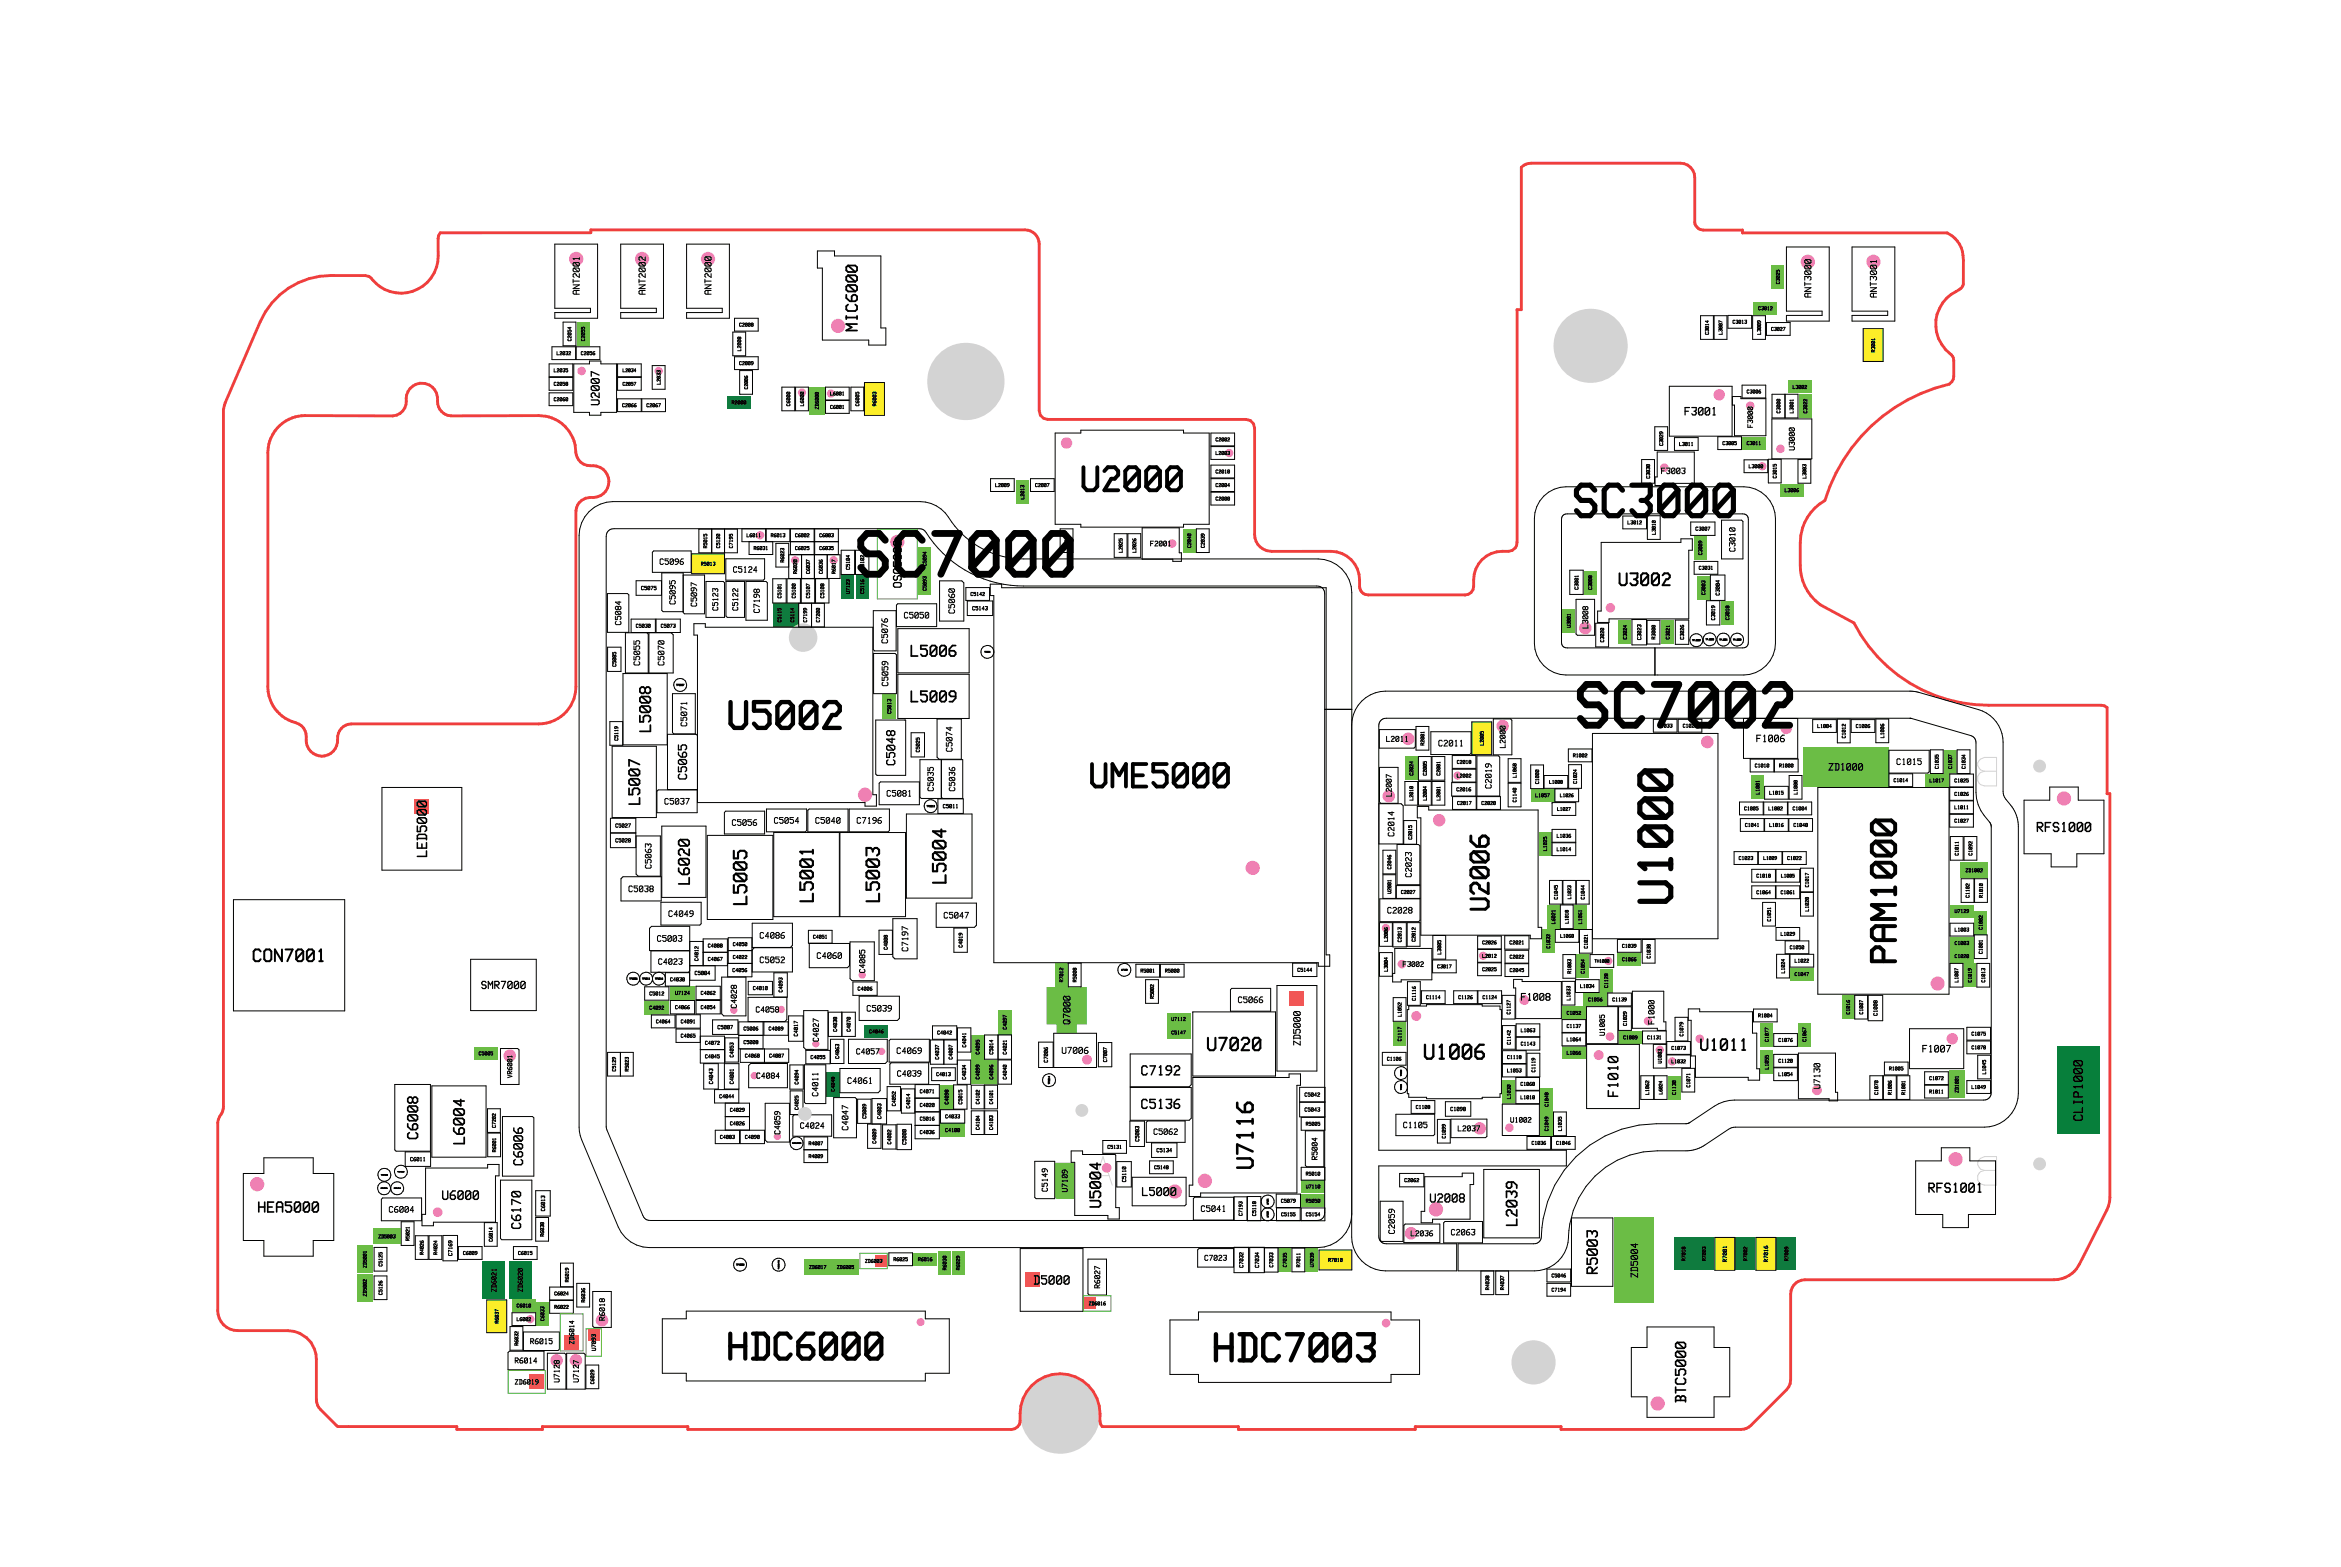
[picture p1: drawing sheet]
<svg xmlns="http://www.w3.org/2000/svg" width="297mm" height="199mm" viewBox="0 0 297 199" stroke-linecap="round" stroke-linejoin="round" font-family="sans-serif">
<defs><g id="words">
<g font-size="8.3">
<text x="108.7" y="73.5">SC7000</text>
<text x="200" y="92.7">SC7002</text>
</g>
<text font-size="6.3" x="210" y="112.5" transform="rotate(-90 210 112.5)">U1000</text>
<text font-size="6.2" x="199.6" y="65.9">SC3000</text>
<text font-size="5.3" x="153.3" y="173.1">HDC7003</text>
<text font-size="5.2" x="92.2" y="92.8">U5002</text>
<text font-size="5.1" x="91.7" y="172.8">HDC6000</text>
<g font-size="4.7">
<text x="137" y="62.6">U2000</text>
<text x="238.9" y="120.9" transform="rotate(-90 238.9 120.9)">PAM1000</text>
</g>
<text font-size="4.6" x="137.6" y="100.2">UME5000</text>
<text font-size="3.5" x="187.7" y="114.4" transform="rotate(-90 187.7 114.4)">U2006</text>
<text font-size="3.1" x="157.9" y="147.3" transform="rotate(-90 157.9 147.3)">U7116</text>
<text font-size="2.8" x="180.5" y="134.6">U1006</text>
<g font-size="2.6">
<text x="93.9" y="113.8" transform="rotate(-90 93.9 113.8)">L5005</text>
<text x="102.3" y="113.4" transform="rotate(-90 102.3 113.4)">L5001</text>
<text x="110.7" y="113.4" transform="rotate(-90 110.7 113.4)">L5003</text>
<text x="119.2" y="111.1" transform="rotate(-90 119.2 111.1)">L5004</text>
</g>
<text font-size="2.5" x="153" y="133.5">U7020</text>
<g font-size="2.4">
<text x="205.2" y="74.5">U3002</text>
<text x="31.7" y="122.2">CON7001</text>
</g>
<g font-size="2.2">
<text x="108" y="41.3" transform="rotate(-90 108 41.3)">MIC6000</text>
<text x="215.6" y="133.4">U1011</text>
</g>
<g font-size="2.1">
<text x="115.6" y="83.4">L5006</text>
<text x="115.6" y="89.2">L5009</text>
<text x="81.8" y="92" transform="rotate(-90 81.8 92)">L5008</text>
<text x="80.5" y="101.3" transform="rotate(-90 80.5 101.3)">L5007</text>
<text x="86.8" y="111.4" transform="rotate(-90 86.8 111.4)">L6020</text>
<text x="58.2" y="144.4" transform="rotate(-90 58.2 144.4)">L6004</text>
<text x="139" y="152.6" transform="rotate(-90 139 152.6)">U5004</text>
<text x="191.8" y="154.7" transform="rotate(-90 191.8 154.7)">L2039</text>
</g>
<g font-size="2">
<text x="52.3" y="143.9" transform="rotate(-90 52.3 143.9)">C6008</text>
<text x="32.6" y="154">HEA5000</text>
<text x="202" y="161" transform="rotate(-90 202 161)">R5003</text>
<text x="213.2" y="177.3" transform="rotate(-90 213.2 177.3)">BTC5000</text>
</g>
<g font-size="1.9">
<text x="53.5" y="108.1" transform="rotate(-90 53.5 108.1)">LED5000</text>
<text x="204.6" y="138.4" transform="rotate(-90 204.6 138.4)">F1010</text>
</g>
<g font-size="1.8">
<text x="258.4" y="105.7">RFS1000</text>
<text x="144.7" y="136.6">C7192</text>
<text x="144.7" y="140.8">C5136</text>
<text x="65.7" y="147.3" transform="rotate(-90 65.7 147.3)">C6006</text>
<text x="65.5" y="155.3" transform="rotate(-90 65.5 155.3)">C6170</text>
<text x="244.6" y="151.4">RFS1001</text>
</g>
<g font-size="1.7">
<text x="263.6" y="141.4" transform="rotate(-90 263.6 141.4)">CLIP1000</text>
<text x="56" y="152.4">U6000</text>
<text x="131" y="163.1">D5000</text>
</g>
<g font-size="1.6">
<text x="75.5" y="50.9" transform="rotate(-90 75.5 50.9)">U2007</text>
<text x="113.8" y="74.1" transform="rotate(-90 113.8 74.1)">OSC5000</text>
<text x="86.6" y="98.3" transform="rotate(-90 86.6 98.3)">C5065</text>
<text x="113" y="96.5" transform="rotate(-90 113 96.5)">C5048</text>
<text x="144.9" y="151.9">L5000</text>
<text x="181.3" y="152.7">U2008</text>
</g>
<g font-size="1.5">
<text x="213.7" y="52.8">F3001</text>
<text x="60.9" y="125.6">SMR7000</text>
</g>
<text font-size="1.4" x="193" y="127.1">F1008</text>
<g font-size="1.3">
<text x="73.1" y="37" transform="rotate(-90 73.1 37)">ANT2001</text>
<text x="81.5" y="37" transform="rotate(-90 81.5 37)">ANT2002</text>
<text x="89.8" y="37" transform="rotate(-90 89.8 37)">ANT2000</text>
<text x="229.4" y="37.4" transform="rotate(-90 229.4 37.4)">ANT3000</text>
<text x="237.7" y="37.4" transform="rotate(-90 237.7 37.4)">ANT3001</text>
<text x="222.8" y="94.2">F1006</text>
<text x="231.9" y="97.8">ZD1000</text>
<text x="135.3" y="129.6" transform="rotate(-90 135.3 129.6)">Q7000</text>
<text x="164.5" y="132.3" transform="rotate(-90 164.5 132.3)">ZD5000</text>
<text x="243.9" y="133.6">F1007</text>
<text x="207.4" y="161.7" transform="rotate(-90 207.4 161.7)">ZD5004</text>
</g>
<g font-size="1.2">
<text x="120.7" y="77.4" transform="rotate(-90 120.7 77.4)">C5060</text>
<text x="112.2" y="81.2" transform="rotate(-90 112.2 81.2)">C5076</text>
<text x="114.7" y="78.5">C5050</text>
<text x="80.8" y="84" transform="rotate(-90 80.8 84)">C5055</text>
<text x="83.9" y="84" transform="rotate(-90 83.9 84)">C5070</text>
<text x="112.3" y="86.7" transform="rotate(-90 112.3 86.7)">C5059</text>
<text x="86.8" y="91.8" transform="rotate(-90 86.8 91.8)">C5071</text>
<text x="120.4" y="95" transform="rotate(-90 120.4 95)">C5074</text>
<text x="182.5" y="94.8">C2011</text>
<text x="112.5" y="101.1">C5081</text>
<text x="188.8" y="99.6" transform="rotate(-90 188.8 99.6)">C2019</text>
<text x="240.6" y="97.1">C1015</text>
<text x="84.3" y="102.2">C5037</text>
<text x="92.8" y="104.9">C5056</text>
<text x="98.2" y="104.6">C5054</text>
<text x="103.4" y="104.6">C5040</text>
<text x="108.7" y="104.6">C7196</text>
<text x="176.5" y="105.7" transform="rotate(-90 176.5 105.7)">C2014</text>
<text x="79.7" y="113.3">C5038</text>
<text x="82.2" y="109.8" transform="rotate(-90 82.2 109.8)">C5063</text>
<text x="178.7" y="110.9" transform="rotate(-90 178.7 110.9)">C2023</text>
<text x="83.3" y="119.6">C5003</text>
<text x="84.8" y="116.4">C4049</text>
<text x="96.4" y="119.2">C4086</text>
<text x="119.7" y="116.6">C5047</text>
<text x="176" y="116">C2028</text>
<text x="96.4" y="122.3">C5052</text>
<text x="103.6" y="121.7">C4060</text>
<text x="114.8" y="120.3" transform="rotate(-90 114.8 120.3)">C7197</text>
<text x="109.9" y="128.4">C5039</text>
<text x="157" y="127.3">C5066</text>
<text x="107.5" y="137.6">C4061</text>
<text x="113.7" y="133.8">C4069</text>
<text x="134.6" y="133.8">U7006</text>
<text x="230.5" y="137.8" transform="rotate(-90 230.5 137.8)">U7130</text>
<text x="107.2" y="143" transform="rotate(-90 107.2 143)">C4047</text>
<text x="49.3" y="153.9">C6004</text>
<text x="152.3" y="153.9">C5041</text>
<text x="176.6" y="156.2" transform="rotate(-90 176.6 156.2)">C2059</text>
</g>
<g font-size="1.1">
<text x="227.3" y="56.8" transform="rotate(-90 227.3 56.8)">U3000</text>
<text x="210.8" y="60.2">F3003</text>
<text x="83.7" y="71.7">C5096</text>
<text x="219.8" y="69.6" transform="rotate(-90 219.8 69.6)">C3010</text>
<text x="85.3" y="76.3" transform="rotate(-90 85.3 76.3)">C5095</text>
<text x="88" y="76.6" transform="rotate(-90 88 76.6)">C5097</text>
<text x="93" y="72.7">C5124</text>
<text x="96" y="77.4" transform="rotate(-90 96 77.4)">C7198</text>
<text x="78.4" y="78.9" transform="rotate(-90 78.4 78.9)">C5084</text>
<text x="118.1" y="100" transform="rotate(-90 118.1 100)">C5035</text>
<text x="120.8" y="100" transform="rotate(-90 120.8 100)">C5036</text>
<text x="83.5" y="122.5">C4023</text>
<text x="109.4" y="123.1" transform="rotate(-90 109.4 123.1)">C4085</text>
<text x="93.1" y="127.5" transform="rotate(-90 93.1 127.5)">C4028</text>
<text x="95.9" y="128.5">C4058</text>
<text x="103.5" y="131.8" transform="rotate(-90 103.5 131.8)">C4027</text>
<text x="209.5" y="129.6" transform="rotate(-90 209.5 129.6)">F1000</text>
<text x="95.9" y="136.9">C4084</text>
<text x="108.6" y="133.9">C4057</text>
<text x="113.8" y="136.7">C4039</text>
<text x="98.6" y="143.6" transform="rotate(-90 98.6 143.6)">C4059</text>
<text x="101.5" y="143.3">C4024</text>
<text x="103.4" y="138.7" transform="rotate(-90 103.4 138.7)">C4011</text>
<text x="178" y="143.2">C1105</text>
<text x="146.3" y="144.1">C5062</text>
<text x="132.5" y="150.8" transform="rotate(-90 132.5 150.8)">C5149</text>
<text x="184.1" y="156.8">C2063</text>
</g>
<g font-size="1">
<text x="222" y="53.9" transform="rotate(-90 222 53.9)">F3000</text>
<text x="145.9" y="69.4">F2001</text>
<text x="90.7" y="77.1" transform="rotate(-90 90.7 77.1)">C5123</text>
<text x="93.3" y="77.1" transform="rotate(-90 93.3 77.1)">C5122</text>
<text x="201.1" y="79.3" transform="rotate(-90 201.1 79.3)">L3008</text>
<text x="175.9" y="94.2">L2011</text>
<text x="190.6" y="94.5" transform="rotate(-90 190.6 94.5)">L2000</text>
<text x="176.2" y="100.7" transform="rotate(-90 176.2 100.7)">L2007</text>
<text x="178" y="122.7">F3002</text>
<text x="203.3" y="131.1" transform="rotate(-90 203.3 131.1)">U1005</text>
<text x="185" y="143.6">L2037</text>
<text x="191.6" y="142.5">U1002</text>
<text x="166.8" y="146.8" transform="rotate(-90 166.8 146.8)">R5004</text>
<text x="135.1" y="150.9" transform="rotate(-90 135.1 150.9)">U7109</text>
<text x="152.8" y="160">C7023</text>
<text x="179" y="156.9">L2036</text>
<text x="76.4" y="167.2" transform="rotate(-90 76.4 167.2)">R6018</text>
<text x="139.2" y="163.1" transform="rotate(-90 139.2 163.1)">R6027</text>
<text x="65.3" y="173.1">R6014</text>
<text x="67.2" y="170.6">R6015</text>
<text x="70.6" y="175.1" transform="rotate(-90 70.6 175.1)">U7128</text>
<text x="73.1" y="175.1" transform="rotate(-90 73.1 175.1)">U7127</text>
</g>
<g font-size=".9">
<text x="64.7" y="136.5" transform="rotate(-90 64.7 136.5)">VR6001</text>
<text x="66" y="163.7" transform="rotate(-90 66 163.7)">ZD6020</text>
<text x="72.5" y="170.3" transform="rotate(-90 72.5 170.3)">ZD6014</text>
<text x="65.3" y="175.7">ZD6019</text>
</g>
<g font-size=".8">
<text x="218.8" y="159.9" transform="rotate(-90 218.8 159.9)">R7001</text>
<text x="224" y="159.9" transform="rotate(-90 224 159.9)">R7016</text>
<text x="75.3" y="171.2" transform="rotate(-90 75.3 171.2)">U7093</text>
</g>
<g font-size=".7">
<text x="225.6" y="35.8" transform="rotate(-90 225.6 35.8)">C3025</text>
<text x="93.8" y="41.5">C2008</text>
<text x="219.8" y="41.1">C3013</text>
<text x="223.1" y="39.4">C3012</text>
<text x="70.3" y="47.3">L2035</text>
<text x="70.7" y="45.1">L2032</text>
<text x="72.3" y="43" transform="rotate(-90 72.3 43)">C2054</text>
<text x="73.7" y="45.1">C2056</text>
<text x="74" y="43" transform="rotate(-90 74 43)">C2055</text>
<text x="93.8" y="46.4">C2009</text>
<text x="93.8" y="44.3" transform="rotate(-90 93.8 44.3)">L2008</text>
<text x="216.6" y="42.2" transform="rotate(-90 216.6 42.2)">C3014</text>
<text x="218.3" y="42.2" transform="rotate(-90 218.3 42.2)">L3007</text>
<text x="223.2" y="42.2" transform="rotate(-90 223.2 42.2)">L3009</text>
<text x="224.7" y="42">C3027</text>
<text x="237.6" y="44.5" transform="rotate(-90 237.6 44.5)">R3001</text>
<text x="70.3" y="49">C2058</text>
<text x="70.3" y="50.9">C2060</text>
<text x="78.9" y="51.7">C2066</text>
<text x="82" y="51.7">C2067</text>
<text x="83.6" y="48.5" transform="rotate(-90 83.6 48.5)">L2033</text>
<text x="92.8" y="51.3">R2000</text>
<text x="100" y="51.3" transform="rotate(-90 100 51.3)">C6000</text>
<text x="101.7" y="51.3" transform="rotate(-90 101.7 51.3)">L6000</text>
<text x="103.6" y="51.7" transform="rotate(-90 103.6 51.7)">ZD6000</text>
<text x="105.3" y="51.9">C6001</text>
<text x="105.4" y="50.2">L6001</text>
<text x="108.8" y="51.3" transform="rotate(-90 108.8 51.3)">C6005</text>
<text x="110.9" y="51.3" transform="rotate(-90 110.9 51.3)">R6003</text>
<text x="221.6" y="50">C3006</text>
<text x="225.6" y="52.2" transform="rotate(-90 225.6 52.2)">C3000</text>
<text x="227.3" y="52.2" transform="rotate(-90 227.3 52.2)">L3001</text>
<text x="227.5" y="49.4">L3002</text>
<text x="229" y="52.2" transform="rotate(-90 229 52.2)">C3022</text>
<text x="154.2" y="56">C2002</text>
<text x="154.3" y="57.8">L2003</text>
<text x="210.8" y="56.3" transform="rotate(-90 210.8 56.3)">C3029</text>
<text x="213.1" y="56.6">L3011</text>
<text x="218.5" y="56.5">C3005</text>
<text x="221.6" y="56.5">C3011</text>
<text x="221.9" y="59.4">L3000</text>
<text x="126.3" y="61.8">L2009</text>
<text x="129.7" y="63.1" transform="rotate(-90 129.7 63.1)">L2013</text>
<text x="131.3" y="61.8">C2007</text>
<text x="154.2" y="63.5">C2000</text>
<text x="154.2" y="61.8">C2004</text>
<text x="154.2" y="60.1">C2010</text>
<text x="209.1" y="60.5" transform="rotate(-90 209.1 60.5)">C3030</text>
<text x="225.2" y="60.4" transform="rotate(-90 225.2 60.4)">C3015</text>
<text x="226.5" y="62.5">L3006</text>
<text x="228.9" y="60.4" transform="rotate(-90 228.9 60.4)">L3003</text>
<text x="88.9" y="71.8">R5013</text>
<text x="89.5" y="69.3" transform="rotate(-90 89.5 69.3)">R5015</text>
<text x="91.1" y="69.3" transform="rotate(-90 91.1 69.3)">C5120</text>
<text x="92.7" y="69.3" transform="rotate(-90 92.7 69.3)">C7195</text>
<text x="94.8" y="68.2">L6011</text>
<text x="95.6" y="69.8">R6031</text>
<text x="97.8" y="68.2">R6013</text>
<text x="99.3" y="71.1" transform="rotate(-90 99.3 71.1)">R6023</text>
<text x="100.9" y="68.2">C6002</text>
<text x="100.9" y="69.8">C6025</text>
<text x="103.9" y="68.2">C6003</text>
<text x="103.9" y="69.8">C6035</text>
<text x="117.3" y="71.6" transform="rotate(-90 117.3 71.6)">C5094</text>
<text x="135.3" y="69.3" transform="rotate(-90 135.3 69.3)">C2003</text>
<text x="142.2" y="69.9" transform="rotate(-90 142.2 69.9)">L2025</text>
<text x="143.9" y="69.9" transform="rotate(-90 143.9 69.9)">L2026</text>
<text x="150.9" y="69.3" transform="rotate(-90 150.9 69.3)">C2040</text>
<text x="152.6" y="69.3" transform="rotate(-90 152.6 69.3)">C2039</text>
<text x="206.5" y="66.6">L3012</text>
<text x="209.8" y="67.6" transform="rotate(-90 209.8 67.6)">L3010</text>
<text x="215.1" y="67.4">C3007</text>
<text x="215.7" y="70.2" transform="rotate(-90 215.7 70.2)">C3009</text>
<text x="81.3" y="74.9">C5075</text>
<text x="98.9" y="75.7" transform="rotate(-90 98.9 75.7)">C5101</text>
<text x="100.7" y="75.7" transform="rotate(-90 100.7 75.7)">C5100</text>
<text x="100.9" y="72.6" transform="rotate(-90 100.9 72.6)">R6020</text>
<text x="102.5" y="75.7" transform="rotate(-90 102.5 75.7)">C5107</text>
<text x="102.5" y="72.6" transform="rotate(-90 102.5 72.6)">C6037</text>
<text x="104.1" y="72.6" transform="rotate(-90 104.1 72.6)">C6036</text>
<text x="104.3" y="75.7" transform="rotate(-90 104.3 75.7)">C5108</text>
<text x="105.8" y="72.6" transform="rotate(-90 105.8 72.6)">R6017</text>
<text x="107.6" y="75.1" transform="rotate(-90 107.6 75.1)">U7123</text>
<text x="107.6" y="72" transform="rotate(-90 107.6 72)">C5104</text>
<text x="109.4" y="75.1" transform="rotate(-90 109.4 75.1)">C5116</text>
<text x="109.4" y="72" transform="rotate(-90 109.4 72)">C5102</text>
<text x="117.3" y="74.7" transform="rotate(-90 117.3 74.7)">C5093</text>
<text x="123.1" y="75.6">C5142</text>
<text x="123.3" y="77.5">C5143</text>
<text x="200" y="74.6" transform="rotate(-90 200 74.6)">C3001</text>
<text x="201.7" y="74.6" transform="rotate(-90 201.7 74.6)">C3008</text>
<text x="215.5" y="72.3">C3031</text>
<text x="216.1" y="75.2" transform="rotate(-90 216.1 75.2)">C3003</text>
<text x="217.9" y="75.3" transform="rotate(-90 217.9 75.3)">C3004</text>
<text x="80.7" y="79.7">C5030</text>
<text x="83.8" y="79.7">C5073</text>
<text x="98.9" y="78.7" transform="rotate(-90 98.9 78.7)">C5115</text>
<text x="100.5" y="78.7" transform="rotate(-90 100.5 78.7)">C5114</text>
<text x="102.1" y="78.7" transform="rotate(-90 102.1 78.7)">C7199</text>
<text x="103.8" y="78.7" transform="rotate(-90 103.8 78.7)">C7200</text>
<text x="199" y="79.4" transform="rotate(-90 199 79.4)">U3001</text>
<text x="203.3" y="81.3" transform="rotate(-90 203.3 81.3)">C3020</text>
<text x="206.2" y="80.9" transform="rotate(-90 206.2 80.9)">C3024</text>
<text x="208" y="80.9" transform="rotate(-90 208 80.9)">C3023</text>
<text x="209.8" y="80.9" transform="rotate(-90 209.8 80.9)">R3000</text>
<text x="211.6" y="80.9" transform="rotate(-90 211.6 80.9)">C3021</text>
<text x="213.4" y="80.9" transform="rotate(-90 213.4 80.9)">C3026</text>
<text x="217.3" y="78.4" transform="rotate(-90 217.3 78.4)">C3019</text>
<text x="219.2" y="78.4" transform="rotate(-90 219.2 78.4)">C3018</text>
<text x="77.9" y="84.3" transform="rotate(-90 77.9 84.3)">C5085</text>
<text x="78.2" y="93.7" transform="rotate(-90 78.2 93.7)">C5119</text>
<text x="112.8" y="90.3" transform="rotate(-90 112.8 90.3)">C5013</text>
<text x="116.4" y="95.2" transform="rotate(-90 116.4 95.2)">C5025</text>
<text x="180.5" y="94.4" transform="rotate(-90 180.5 94.4)">R2001</text>
<text x="188" y="94.3" transform="rotate(-90 188 94.3)">L2005</text>
<text x="210.4" y="92.4">C1033</text>
<text x="213.5" y="92.4">C1028</text>
<text x="230.6" y="92.4">L1004</text>
<text x="233.9" y="93.4" transform="rotate(-90 233.9 93.4)">C1012</text>
<text x="235.5" y="92.4">C1006</text>
<text x="238.8" y="93.4" transform="rotate(-90 238.8 93.4)">L1006</text>
<text x="179.1" y="101.3" transform="rotate(-90 179.1 101.3)">L2010</text>
<text x="179.1" y="98.2" transform="rotate(-90 179.1 98.2)">C2024</text>
<text x="180.8" y="101.3" transform="rotate(-90 180.8 101.3)">L2004</text>
<text x="180.8" y="98.2" transform="rotate(-90 180.8 98.2)">C2005</text>
<text x="182.5" y="101.3" transform="rotate(-90 182.5 101.3)">L2001</text>
<text x="182.5" y="98.2" transform="rotate(-90 182.5 98.2)">C2001</text>
<text x="184.8" y="100.4">C2016</text>
<text x="184.8" y="97">C2018</text>
<text x="184.9" y="98.7">L2002</text>
<text x="192.2" y="101.6" transform="rotate(-90 192.2 101.6)">C1140</text>
<text x="192.2" y="98.4" transform="rotate(-90 192.2 98.4)">L1068</text>
<text x="194.8" y="101.2">L1057</text>
<text x="195" y="99.2" transform="rotate(-90 195 99.2)">C1000</text>
<text x="199.6" y="96.1">R1002</text>
<text x="199.8" y="99.2" transform="rotate(-90 199.8 99.2)">C1024</text>
<text x="222.6" y="97.4">C1010</text>
<text x="223" y="100.5" transform="rotate(-90 223 100.5)">L1001</text>
<text x="224.5" y="100.9">L1015</text>
<text x="225.7" y="97.4">R1000</text>
<text x="227.8" y="100.5" transform="rotate(-90 227.8 100.5)">L1000</text>
<text x="240.2" y="99.3">C1014</text>
<text x="244.8" y="99.3">L1017</text>
<text x="245.7" y="97.3" transform="rotate(-90 245.7 97.3)">C1035</text>
<text x="247.4" y="97.3" transform="rotate(-90 247.4 97.3)">C1037</text>
<text x="248" y="99.3">C1025</text>
<text x="248" y="101">C1026</text>
<text x="249.1" y="97.3" transform="rotate(-90 249.1 97.3)">C1034</text>
<text x="78.1" y="105.1">C5027</text>
<text x="78.1" y="106.9">C5028</text>
<text x="119.6" y="102.6">C5011</text>
<text x="178.9" y="106.3" transform="rotate(-90 178.9 106.3)">C2015</text>
<text x="184.9" y="102.2">C2017</text>
<text x="187.9" y="102.2">C2020</text>
<text x="196" y="107.7" transform="rotate(-90 196 107.7)">L1025</text>
<text x="197.5" y="106.3">L1036</text>
<text x="221.3" y="102.9">C1005</text>
<text x="221.4" y="105">C1041</text>
<text x="224.4" y="102.9">L1002</text>
<text x="224.5" y="105">L1016</text>
<text x="227.4" y="102.9">C1004</text>
<text x="227.5" y="105">C1040</text>
<text x="248" y="104.4">C1027</text>
<text x="248" y="102.7">L1011</text>
<text x="176.3" y="113.2" transform="rotate(-90 176.3 113.2)">U2001</text>
<text x="176.3" y="110.1" transform="rotate(-90 176.3 110.1)">C2046</text>
<text x="177.7" y="113.5">C2027</text>
<text x="197.4" y="113.9" transform="rotate(-90 197.4 113.9)">C1045</text>
<text x="197.5" y="108">L1014</text>
<text x="200.8" y="113.9" transform="rotate(-90 200.8 113.9)">C1044</text>
<text x="220.6" y="109.2">C1023</text>
<text x="222.8" y="111.4">C1018</text>
<text x="222.8" y="113.5">C1064</text>
<text x="225.9" y="113.5">C1061</text>
<text x="226.7" y="109.2">C1022</text>
<text x="229.2" y="112.3" transform="rotate(-90 229.2 112.3)">C1017</text>
<text x="248.2" y="108.3" transform="rotate(-90 248.2 108.3)">C1011</text>
<text x="249.3" y="110.7">ZD1002</text>
<text x="249.6" y="113.7" transform="rotate(-90 249.6 113.7)">C1102</text>
<text x="250" y="108.3" transform="rotate(-90 250 108.3)">C1092</text>
<text x="251.3" y="113.7" transform="rotate(-90 251.3 113.7)">R1010</text>
<text x="103.2" y="119.1">C4051</text>
<text x="121.9" y="120" transform="rotate(-90 121.9 120)">C4019</text>
<text x="175.8" y="119.2" transform="rotate(-90 175.8 119.2)">L2006</text>
<text x="177.6" y="119.3" transform="rotate(-90 177.6 119.3)">C2013</text>
<text x="179.3" y="119.3" transform="rotate(-90 179.3 119.3)">C2012</text>
<text x="188.1" y="119.9">C2026</text>
<text x="191.5" y="119.9">C2021</text>
<text x="197.1" y="117" transform="rotate(-90 197.1 117)">L6021</text>
<text x="200.5" y="117" transform="rotate(-90 200.5 117)">L1061</text>
<text x="224.4" y="116.7" transform="rotate(-90 224.4 116.7)">C1051</text>
<text x="225.9" y="118.8">L1029</text>
<text x="229.2" y="115.4" transform="rotate(-90 229.2 115.4)">L1028</text>
<text x="248" y="115.9">U7129</text>
<text x="248" y="119.9">C1003</text>
<text x="248" y="118.2">L1003</text>
<text x="251.3" y="117.7" transform="rotate(-90 251.3 117.7)">C1002</text>
<text x="85" y="124.6">C4030</text>
<text x="88.1" y="123.8">C5004</text>
<text x="88.4" y="121.7" transform="rotate(-90 88.4 121.7)">C4012</text>
<text x="89.8" y="122">C4067</text>
<text x="89.8" y="120.3">C4088</text>
<text x="92.9" y="123.4">C4056</text>
<text x="93" y="121.7">C4022</text>
<text x="93" y="120.1">C4050</text>
<text x="95.5" y="125.7">C4010</text>
<text x="99" y="125.7" transform="rotate(-90 99 125.7)">C4093</text>
<text x="108.8" y="125.7">C4006</text>
<text x="112.4" y="120.3" transform="rotate(-90 112.4 120.3)">C4008</text>
<text x="134.6" y="124.4" transform="rotate(-90 134.6 124.4)">R7012</text>
<text x="136.3" y="124.4" transform="rotate(-90 136.3 124.4)">R5008</text>
<text x="144.7" y="123.5">R5001</text>
<text x="147.8" y="123.5">R5000</text>
<text x="164.6" y="123.4">C5144</text>
<text x="175.8" y="123" transform="rotate(-90 175.8 123)">L3004</text>
<text x="182.3" y="122.9">C3017</text>
<text x="182.6" y="120.8" transform="rotate(-90 182.6 120.8)">L3005</text>
<text x="188.1" y="123.3">C2025</text>
<text x="188.1" y="121.6">L2012</text>
<text x="191.5" y="121.7">C2022</text>
<text x="191.5" y="123.4">C2045</text>
<text x="196.4" y="120.1" transform="rotate(-90 196.4 120.1)">C1032</text>
<text x="199.1" y="123.3" transform="rotate(-90 199.1 123.3)">R1003</text>
<text x="200.5" y="125.4">L1034</text>
<text x="200.8" y="123.3" transform="rotate(-90 200.8 123.3)">C1054</text>
<text x="201.2" y="120.1" transform="rotate(-90 201.2 120.1)">C1021</text>
<text x="203.8" y="125.1" transform="rotate(-90 203.8 125.1)">C1128</text>
<text x="205.8" y="120.3">C1039</text>
<text x="205.8" y="122">C1066</text>
<text x="209.2" y="121.4" transform="rotate(-90 209.2 121.4)">C1038</text>
<text x="226.2" y="123.2" transform="rotate(-90 226.2 123.2)">L1024</text>
<text x="227.1" y="120.5">C1050</text>
<text x="227.7" y="123.9">C1047</text>
<text x="227.7" y="122.2">L1022</text>
<text x="248" y="121.6">C1020</text>
<text x="248.2" y="124.4" transform="rotate(-90 248.2 124.4)">L1007</text>
<text x="249.9" y="124.4" transform="rotate(-90 249.9 124.4)">C1019</text>
<text x="251.3" y="120.8" transform="rotate(-90 251.3 120.8)">C1001</text>
<text x="251.6" y="124.4" transform="rotate(-90 251.6 124.4)">C1013</text>
<text x="82.4" y="128.2">C4092</text>
<text x="82.4" y="126.4">C5012</text>
<text x="83.2" y="129.9">C4064</text>
<text x="85.6" y="126.3">U7124</text>
<text x="85.6" y="128.1">C4066</text>
<text x="86.4" y="131.7">C4065</text>
<text x="86.4" y="129.9">C4091</text>
<text x="88.9" y="128.1">C4054</text>
<text x="88.9" y="126.3">C4062</text>
<text x="91" y="130.6">C5007</text>
<text x="94.3" y="130.8">C5006</text>
<text x="97.5" y="130.8">C4089</text>
<text x="101" y="131.3" transform="rotate(-90 101 131.3)">C4017</text>
<text x="105.9" y="130.7" transform="rotate(-90 105.9 130.7)">C4038</text>
<text x="107.7" y="130.7" transform="rotate(-90 107.7 130.7)">C4070</text>
<text x="110.3" y="131.2">C4046</text>
<text x="118.9" y="131.3">C4042</text>
<text x="127.5" y="130.4" transform="rotate(-90 127.5 130.4)">C4097</text>
<text x="146.2" y="126.5" transform="rotate(-90 146.2 126.5)">R5002</text>
<text x="148.6" y="129.6">U7112</text>
<text x="148.6" y="131.3">C5147</text>
<text x="177.6" y="128.7" transform="rotate(-90 177.6 128.7)">L1052</text>
<text x="177.6" y="131.9" transform="rotate(-90 177.6 131.9)">C1117</text>
<text x="179.4" y="126.7" transform="rotate(-90 179.4 126.7)">C1116</text>
<text x="180.9" y="126.8">C1114</text>
<text x="185" y="126.8">C1126</text>
<text x="188.1" y="126.8">C1124</text>
<text x="191.4" y="128.5" transform="rotate(-90 191.4 128.5)">C1127</text>
<text x="193" y="131">L1063</text>
<text x="198.8" y="128.8">C1052</text>
<text x="198.8" y="130.5">C1137</text>
<text x="199" y="126.7" transform="rotate(-90 199 126.7)">L1033</text>
<text x="201.5" y="127.1">C1056</text>
<text x="204.6" y="127.1">C1139</text>
<text x="205.9" y="131.9">C1009</text>
<text x="206.2" y="129.9" transform="rotate(-90 206.2 129.9)">C1029</text>
<text x="209" y="131.9">C1131</text>
<text x="213.3" y="131.3" transform="rotate(-90 213.3 131.3)">C1079</text>
<text x="223" y="129.1">R1004</text>
<text x="224.1" y="132" transform="rotate(-90 224.1 132)">C1077</text>
<text x="228.9" y="132" transform="rotate(-90 228.9 132)">C1067</text>
<text x="234.5" y="128.5" transform="rotate(-90 234.5 128.5)">C1016</text>
<text x="236.1" y="128.5" transform="rotate(-90 236.1 128.5)">C1007</text>
<text x="237.9" y="128.6" transform="rotate(-90 237.9 128.6)">C1008</text>
<text x="250.1" y="131.5">C1075</text>
<text x="60.7" y="134">C5005</text>
<text x="77.9" y="135.7" transform="rotate(-90 77.9 135.7)">C5129</text>
<text x="79.5" y="135.7" transform="rotate(-90 79.5 135.7)">R5023</text>
<text x="89.4" y="134.3">C4045</text>
<text x="89.4" y="132.6">C4072</text>
<text x="90.2" y="137.3" transform="rotate(-90 90.2 137.3)">C4043</text>
<text x="92.8" y="137.3" transform="rotate(-90 92.8 137.3)">C4001</text>
<text x="92.8" y="133.9" transform="rotate(-90 92.8 133.9)">C4053</text>
<text x="94.3" y="132.5">C5008</text>
<text x="94.5" y="134.2">C4068</text>
<text x="97.6" y="134.2">C4087</text>
<text x="101.1" y="137.4" transform="rotate(-90 101.1 137.4)">C4094</text>
<text x="102.8" y="134.4">C4055</text>
<text x="106.2" y="134.1" transform="rotate(-90 106.2 134.1)">C4063</text>
<text x="118.8" y="136.6">C4013</text>
<text x="118.9" y="134.2" transform="rotate(-90 118.9 134.2)">C4037</text>
<text x="120.6" y="134.2" transform="rotate(-90 120.6 134.2)">C4007</text>
<text x="122.3" y="136.8" transform="rotate(-90 122.3 136.8)">C4034</text>
<text x="122.3" y="132.7" transform="rotate(-90 122.3 132.7)">C4041</text>
<text x="124" y="136.7" transform="rotate(-90 124 136.7)">C4099</text>
<text x="124" y="133.6" transform="rotate(-90 124 133.6)">C4095</text>
<text x="125.8" y="136.7" transform="rotate(-90 125.8 136.7)">C4096</text>
<text x="125.8" y="133.6" transform="rotate(-90 125.8 133.6)">C5014</text>
<text x="127.5" y="136.7" transform="rotate(-90 127.5 136.7)">C4040</text>
<text x="127.5" y="133.6" transform="rotate(-90 127.5 133.6)">C4021</text>
<text x="132.7" y="134.6" transform="rotate(-90 132.7 134.6)">C7006</text>
<text x="140.2" y="134.5" transform="rotate(-90 140.2 134.5)">C7007</text>
<text x="176" y="134.6">C1106</text>
<text x="191.2" y="134.4">C1118</text>
<text x="191.2" y="136.1">L1053</text>
<text x="191.4" y="132.3" transform="rotate(-90 191.4 132.3)">C1142</text>
<text x="192.9" y="137.8">C1060</text>
<text x="192.9" y="132.7">C1143</text>
<text x="194.5" y="135.8" transform="rotate(-90 194.5 135.8)">C1119</text>
<text x="198.8" y="132.2">L1064</text>
<text x="198.8" y="133.9">L1066</text>
<text x="210.6" y="134.7" transform="rotate(-90 210.6 134.7)">U1003</text>
<text x="212.1" y="133.3">C1073</text>
<text x="212.1" y="135">L1032</text>
<text x="214.2" y="137.7" transform="rotate(-90 214.2 137.7)">C1071</text>
<text x="224.1" y="135.4" transform="rotate(-90 224.1 135.4)">L1055</text>
<text x="225.6" y="132.3">C1076</text>
<text x="225.6" y="134.9">C1120</text>
<text x="225.7" y="136.6">L1054</text>
<text x="239.7" y="135.9">R1005</text>
<text x="244.8" y="137.1">C1072</text>
<text x="250.1" y="133.2">C1078</text>
<text x="251.7" y="136" transform="rotate(-90 251.7 136)">L1045</text>
<text x="62.7" y="142.9" transform="rotate(-90 62.7 142.9)">C7202</text>
<text x="91.3" y="139.4">C4044</text>
<text x="92.6" y="142.8">C4026</text>
<text x="92.6" y="141.1">C4029</text>
<text x="101.1" y="140.6" transform="rotate(-90 101.1 140.6)">C4025</text>
<text x="105.7" y="138.3" transform="rotate(-90 105.7 138.3)">C4048</text>
<text x="109.7" y="141.7" transform="rotate(-90 109.7 141.7)">C5009</text>
<text x="111.6" y="141.7" transform="rotate(-90 111.6 141.7)">C4003</text>
<text x="113.4" y="140.1" transform="rotate(-90 113.4 140.1)">C4052</text>
<text x="115.2" y="140.4" transform="rotate(-90 115.2 140.4)">C4014</text>
<text x="116.7" y="140.5">C4020</text>
<text x="116.7" y="143.9">C4036</text>
<text x="116.7" y="138.8">C4071</text>
<text x="116.7" y="142.2">C5016</text>
<text x="119.9" y="142">C4033</text>
<text x="119.9" y="143.7">C4100</text>
<text x="120.1" y="139.9" transform="rotate(-90 120.1 139.9)">C4098</text>
<text x="121.8" y="139.9" transform="rotate(-90 121.8 139.9)">C5015</text>
<text x="124" y="143.1" transform="rotate(-90 124 143.1)">C4104</text>
<text x="124" y="139.9" transform="rotate(-90 124 139.9)">C4102</text>
<text x="125.7" y="143.1" transform="rotate(-90 125.7 143.1)">C4103</text>
<text x="125.7" y="139.9" transform="rotate(-90 125.7 139.9)">C4101</text>
<text x="165.5" y="139.2">C5042</text>
<text x="165.5" y="141.1">C5043</text>
<text x="165.7" y="142.9">R5005</text>
<text x="179.6" y="140.8">C1108</text>
<text x="184" y="141">C1098</text>
<text x="191.4" y="139.2" transform="rotate(-90 191.4 139.2)">L1030</text>
<text x="192.9" y="139.5">L1010</text>
<text x="196.2" y="143.3" transform="rotate(-90 196.2 143.3)">C1049</text>
<text x="196.2" y="140.2" transform="rotate(-90 196.2 140.2)">C1048</text>
<text x="197.9" y="143.3" transform="rotate(-90 197.9 143.3)">L1035</text>
<text x="209" y="138.7" transform="rotate(-90 209 138.7)">L1062</text>
<text x="212.4" y="138.7" transform="rotate(-90 212.4 138.7)">C1130</text>
<text x="238" y="138.7" transform="rotate(-90 238 138.7)">C1070</text>
<text x="239.8" y="138.7" transform="rotate(-90 239.8 138.7)">R1006</text>
<text x="241.5" y="138.7" transform="rotate(-90 241.5 138.7)">R1001</text>
<text x="244.8" y="138.8">R1011</text>
<text x="248.2" y="138.5" transform="rotate(-90 248.2 138.5)">ZD1001</text>
<text x="250.2" y="138.2">L1049</text>
<text x="52" y="147.4">C6011</text>
<text x="62.7" y="146" transform="rotate(-90 62.7 146)">R6001</text>
<text x="91.3" y="144.6">C4083</text>
<text x="94.5" y="144.6">C4090</text>
<text x="102.6" y="145.4">R4007</text>
<text x="102.6" y="147">R4009</text>
<text x="110.9" y="144.9" transform="rotate(-90 110.9 144.9)">C4009</text>
<text x="112.8" y="145" transform="rotate(-90 112.8 145)">C4002</text>
<text x="114.7" y="145" transform="rotate(-90 114.7 145)">C5000</text>
<text x="140.5" y="145.8">C5131</text>
<text x="142.6" y="149.7" transform="rotate(-90 142.6 149.7)">C5110</text>
<text x="144.3" y="144.6" transform="rotate(-90 144.3 144.6)">C5083</text>
<text x="146.4" y="148.4">C5148</text>
<text x="146.7" y="146.3">C5134</text>
<text x="165.7" y="149.2">R5010</text>
<text x="183.2" y="144.2" transform="rotate(-90 183.2 144.2)">C1099</text>
<text x="194.3" y="145.3">C1036</text>
<text x="197.4" y="145.3">C1046</text>
<text x="68.9" y="153.4" transform="rotate(-90 68.9 153.4)">C6013</text>
<text x="157.4" y="154.1" transform="rotate(-90 157.4 154.1)">C7193</text>
<text x="159.1" y="154.1" transform="rotate(-90 159.1 154.1)">C5118</text>
<text x="162.5" y="152.7">C5079</text>
<text x="162.5" y="154.4">C5155</text>
<text x="165.7" y="150.9">U7110</text>
<text x="165.7" y="152.7">R5050</text>
<text x="165.7" y="154.4">C5154</text>
<text x="178.2" y="150">C2062</text>
<text x="46.3" y="160.7" transform="rotate(-90 46.3 160.7)">ZD5001</text>
<text x="48" y="157.2">ZD5003</text>
<text x="48.3" y="160.5" transform="rotate(-90 48.3 160.5)">C5125</text>
<text x="51.7" y="157.2" transform="rotate(-90 51.7 157.2)">R5021</text>
<text x="53.5" y="159" transform="rotate(-90 53.5 159)">R4026</text>
<text x="55.2" y="159" transform="rotate(-90 55.2 159)">R4024</text>
<text x="57.1" y="159.1" transform="rotate(-90 57.1 159.1)">C7169</text>
<text x="58.7" y="159.3">C6009</text>
<text x="62.3" y="157.3" transform="rotate(-90 62.3 157.3)">C6014</text>
<text x="65.7" y="159.3">C6015</text>
<text x="68.8" y="156.7" transform="rotate(-90 68.8 156.7)">R6038</text>
<text x="102.6" y="161.1">ZD6017</text>
<text x="106.2" y="161.1">ZD6005</text>
<text x="109.7" y="160.3">ZD6003</text>
<text x="113.4" y="160.1">R6025</text>
<text x="116.5" y="160.1">R6016</text>
<text x="119.8" y="161" transform="rotate(-90 119.8 161)">R6030</text>
<text x="121.5" y="161" transform="rotate(-90 121.5 161)">R6029</text>
<text x="157.5" y="160.6" transform="rotate(-90 157.5 160.6)">C7032</text>
<text x="159.5" y="160.6" transform="rotate(-90 159.5 160.6)">C7034</text>
<text x="161.3" y="160.6" transform="rotate(-90 161.3 160.6)">C7033</text>
<text x="163" y="160.6" transform="rotate(-90 163 160.6)">C7035</text>
<text x="164.7" y="160.6" transform="rotate(-90 164.7 160.6)">R7011</text>
<text x="166.4" y="160.6" transform="rotate(-90 166.4 160.6)">U7039</text>
<text x="168.5" y="160.2">R7010</text>
<text x="213.6" y="159.8" transform="rotate(-90 213.6 159.8)">R7018</text>
<text x="216.2" y="159.8" transform="rotate(-90 216.2 159.8)">R7003</text>
<text x="221.4" y="159.8" transform="rotate(-90 221.4 159.8)">R7002</text>
<text x="226.6" y="159.8" transform="rotate(-90 226.6 159.8)">R7009</text>
<text x="46.3" y="164.3" transform="rotate(-90 46.3 164.3)">ZD5002</text>
<text x="48.3" y="164.1" transform="rotate(-90 48.3 164.1)">C5126</text>
<text x="63" y="167.7" transform="rotate(-90 63 167.7)">R6037</text>
<text x="65.6" y="166">C6010</text>
<text x="65.6" y="167.7">L6002</text>
<text x="68.8" y="167.4" transform="rotate(-90 68.8 167.4)">C6033</text>
<text x="70.3" y="166.1">R6022</text>
<text x="70.3" y="164.4">C6024</text>
<text x="71.9" y="162.5" transform="rotate(-90 71.9 162.5)">R6019</text>
<text x="74" y="165" transform="rotate(-90 74 165)">R6036</text>
<text x="138.1" y="165.7">ZD6016</text>
<text x="188.7" y="163.5" transform="rotate(-90 188.7 163.5)">R4038</text>
<text x="190.6" y="163.5" transform="rotate(-90 190.6 163.5)">R4037</text>
<text x="196.9" y="162.1">C5046</text>
<text x="196.9" y="164">C7194</text>
<text x="65.5" y="170.5" transform="rotate(-90 65.5 170.5)">R6032</text>
<text x="75.1" y="175.4" transform="rotate(-90 75.1 175.4)">C6029</text>
</g>
<g font-size=".6">
<text x="79" y="47.2">L2034</text>
<text x="79" y="49">C2057</text>
<text x="94.7" y="49.2" transform="rotate(-90 94.7 49.2)">C2006</text>
<text x="196.6" y="99.5">L1008</text>
<text x="197.9" y="101.2">L1026</text>
<text x="197.6" y="102.9">L1027</text>
<text x="199.1" y="113.8" transform="rotate(-90 199.1 113.8)">L1023</text>
<text x="223.8" y="109.1">L1009</text>
<text x="226" y="111.4">L1005</text>
<text x="198" y="119">L1060</text>
<text x="198.8" y="116.9" transform="rotate(-90 198.8 116.9)">L1018</text>
<text x="202.3" y="122.2">TH1000</text>
<text x="210.7" y="138.6" transform="rotate(-90 210.7 138.6)">L6024</text>
</g>
<g font-size=".3">
<text x="214.7" y="81.4">TP_3002</text>
<text x="216.4" y="81.2">TP_3003</text>
<text x="218.1" y="81.3">TP_3001</text>
<text x="219.9" y="81.3">TP_3000</text>
<text x="85.8" y="87.1">TP5007</text>
<text x="117.6" y="102.4">TP5013</text>
<text x="79.8" y="124.3">TP5006</text>
<text x="81.5" y="124.3">TP5011</text>
<text x="83.1" y="124.3">TP5016</text>
<text x="142.3" y="123.2">U7118</text>
<text x="133.1" y="137.5" transform="rotate(-90 133.1 137.5)">TP5014</text>
<text x="160.8" y="154.4" transform="rotate(-90 160.8 154.4)">U7122</text>
<text x="160.8" y="152.8" transform="rotate(-90 160.8 152.8)">U7121</text>
<text x="93.4" y="160.6">TP4003</text>
</g>
<g font-size=".2">
<text x="124.9" y="82.8">TP5001</text>
<text x="177.7" y="136.5" transform="rotate(-90 177.7 136.5)">TP1000</text>
<text x="177.7" y="138.3" transform="rotate(-90 177.7 138.3)">TP1001</text>
</g>
</g></defs>
<path d="M251.1 96.5l.7-.4h1.5v3.6h-1.5a.93 .93 0 0 1-.9-.9 .93 .93 0 0 1 .9-.9 .88 .88 0 0 1-.7-1.4zM251.8 97.9h1.5M139.2 149.2h1.5M141.1 150.4l-1.2-3.6-1.2 3.6M251.1 147.2l.7-.4h1.5v3.6h-1.5a.93 .93 0 0 1-.9-.9 .93 .93 0 0 1 .9-1 .88 .88 0 0 1-.7-1.3zM251.8 148.5h1.5" fill="none" stroke="#d3d3d3" stroke-width=".13"/>
<g fill="#d3d3d3">
<circle cx="194.6" cy="172.9" r="2.81"/>
<circle cx="201.8" cy="43.9" r="4.7"/>
<circle cx="134.5" cy="179.4" r="5.1"/>
<circle cx="122.5" cy="48.4" r="4.9"/>
<circle cx="102.1" cy="141.4" r=".86"/>
<circle cx="101.9" cy="80.9" r="1.81"/>
<circle cx="258.8" cy="147.7" r=".82"/>
<circle cx="137.3" cy="140.9" r=".81"/>
<circle cx="258.8" cy="97.2" r=".82"/>
</g>
<path d="M35.5 37.4a9.8 9.8 0 0 1 6.5-2.4h4.3a1.16 1.16 0 0 1 1 .6 4.7 4.7 0 0 0 5.2 1.3 4.7 4.7 0 0 0 3.1-4.4v-2.2v-.3l.3-.5h19.1v-.3h55a1.81 1.81 0 0 1 1.8 1.8v21.1l.2 .6 .4 .4 .5 .1h25.2l.5 .2 .4 .4 .2 .5v13.5a2.15 2.15 0 0 0 2.1 2.2h7.6a3.6 3.6 0 0 1 3.6 3.6 2.01 2.01 0 0 0 .2 1.4 1.09 1.09 0 0 0 .9 .5h12.3a1.08 1.08 0 0 0 1.1-1.1 3.8 3.8 0 0 1 4.4-4.4 1.08 1.08 0 0 0 1.1-1.2v-29.5h.5v-18.1a1.8 1.8 0 0 1 1.3-.5h18.9a1.82 1.82 0 0 1 1.8 1.8v5.7a1.14 1.14 0 0 0 1.1 1h5v.4h25.9a3.6 3.6 0 0 1 2.1 3.4v3.1a1.38 1.38 0 0 1-.9 .9 4.7 4.7 0 0 0-.6 8l.2 .4 .1 .4v2l-.3 .6-.3 .4a21.7 21.7 0 0 0-15.8 14.7 6.1 6.1 0 0 0-3.1 5.4 12.3 12.3 0 0 0 .3 4.8 6.2 6.2 0 0 0 2.2 3.1l4.3 2.3a19.2 19.2 0 0 0 17.1 10.4h14.3l.4 .1 .3 .2v10.9h.4v51.2l-.1 .6-.3 1.1-3.5 6.8a3.6 3.6 0 0 1-3.2 2h-31.6a1.82 1.82 0 0 0-1.8 1.8v10.9l-.1 .5-.4 .8-4.5 4.5a1.79 1.79 0 0 1-1.3 .5h-22.9v-.3h-18.4v.3h-22.5v-.3h-17.3l-.2-.3v-.5a5.1 5.1 0 0 0-2.3-5.1 5.1 5.1 0 0 0-5.6 0 5.3 5.3 0 0 0-2.3 5.1 1.09 1.09 0 0 1-1.1 1.1h-41v-.3h-18.5v.3h-10.8v-.3h-15.1l-2.2-2.2a1.82 1.82 0 0 1-.6-1.3v-5.1a3.6 3.6 0 0 0-3.6-3.6h-6.3a2.53 2.53 0 0 1-2.6-2.6v-23.8l.1-.4 .6-1.1v-.6v-88.4l.3-.9 4.4-10.2 .7-1.3 .8-1.2zM76.2 62.9l-.9 .2a1.89 1.89 0 0 0-2.2 1.7v22.3a4.7 4.7 0 0 1-4.7 4.8h-23.8a1.82 1.82 0 0 0-1.8 2 2.06 2.06 0 0 1-.8 1.7M76.2 62.9a2.04 2.04 0 0 0 .9-2.5 2.04 2.04 0 0 0-2.2-1.3 1.82 1.82 0 0 1-1.8-1.7 4.7 4.7 0 0 0-4.7-4.7l-11.2 .1a1.81 1.81 0 0 1-1.7-1.9 2.01 2.01 0 0 0-2-2.3 2.01 2.01 0 0 0-2 2.3 1.83 1.83 0 0 1-1.7 1.9l-11.1-.1a4.7 4.7 0 0 0-4.7 4.7v29.7a4.7 4.7 0 0 0 3.5 4.6l.4 .2M37.9 91.9a1.93 1.93 0 0 1 1 2 1.99 1.99 0 0 0 3.1 1.7" fill="none" stroke="#ef3e3d" stroke-width=".36"/>
<g fill="#6bbd45">
<path d="M250.5 115.6h1.6v3h-1.6z"/>
<path d="M247.4 118.9h3v1.6h-3z"/>
<path d="M205.3 130.9h3v1.6h-3z"/>
<path d="M233.6 126.3h1.7v3h-1.7z"/>
<path d="M249.1 122.3h1.6v3h-1.6z"/>
<path d="M247.4 120.5h3v1.7h-3z"/>
<path d="M195.6 118h1.6v3h-1.6z"/>
<path d="M246.6 95.2h1.6v3h-1.6z"/>
<path d="M227.1 122.8h3v1.6h-3z"/>
<path d="M195.4 138.1h1.6v3h-1.6z"/>
<path d="M195.4 141.1h1.6v3h-1.6z"/>
<path d="M198.2 127.7h3v1.7h-3z"/>
<path d="M200 121.2h1.6v3h-1.6z"/>
<path d="M200.9 126h3v1.7h-3z"/>
<path d="M205.2 120.9h3v1.7h-3z"/>
<path d="M228.1 129.8h1.6v3h-1.6z"/>
<path d="M223.3 129.8h1.7v3h-1.7z"/>
<path d="M176.8 129.7h1.6v3h-1.6z"/>
<path d="M203 123h1.6v3h-1.6z"/>
<path d="M211.6 136.5h1.6v3h-1.6z"/>
<path d="M178.2 96h1.7v3h-1.7z"/>
<path d="M150.1 67.1h1.6v3h-1.6z"/>
<path d="M73.2 40.9h1.6v3h-1.6z"/>
<path d="M215.3 73.1h1.6v3h-1.6z"/>
<path d="M200.9 72.4h1.7v3h-1.7z"/>
<path d="M214.9 68h1.6v3h-1.6z"/>
<path d="M221 55.4h3v1.7h-3z"/>
<path d="M222.5 38.3h3v1.6h-3z"/>
<path d="M218.3 76.3h1.7v3h-1.7z"/>
<path d="M210.8 78.7h1.6v3h-1.6z"/>
<path d="M228.2 50h1.6v3h-1.6z"/>
<path d="M205.3 78.7h1.7v3h-1.7z"/>
<path d="M224.7 33.6h1.7v3h-1.7z"/>
</g>
<path d="M109.7 130.1h3v1.6h-3z" fill="#0d7c3e"/>
<path d="M109.7 130.1h3v1.6h-3z" fill="#107c3e"/>
<path d="M104.8 136.1h1.7v3h-1.7z" fill="#0d7c3e"/>
<path d="M104.8 136.1h1.7v3h-1.7z" fill="#107c3e"/>
<g fill="#6bbd45">
<path d="M81.8 127.1h3.1v1.7h-3.1z"/>
<path d="M123.2 131.4h1.7v3h-1.7z"/>
<path d="M124.9 134.5h1.7v3.1h-1.7z"/>
<path d="M126.6 128.2h1.7v3.1h-1.7z"/>
<path d="M119.2 137.7h1.7v3.1h-1.7z"/>
<path d="M123.2 134.5h1.7v3.1h-1.7z"/>
<path d="M119.3 142.6h3.1v1.7h-3.1z"/>
<path d="M60.1 132.9h3v1.6h-3z"/>
<path d="M112 88.1h1.7v3.1h-1.7z"/>
<path d="M116.5 72.5h1.6v3.1h-1.6z"/>
<path d="M116.5 69.4h1.6v3h-1.6z"/>
</g>
<path d="M99.7 76.6h1.6v3h-1.6z" fill="#0d7c3e"/>
<path d="M99.7 76.6h1.6v3h-1.6z" fill="#107c3e"/>
<path d="M98.1 76.6h1.6v3h-1.6z" fill="#0d7c3e"/>
<path d="M98.1 76.6h1.6v3h-1.6z" fill="#107c3e"/>
<path d="M108.6 72.9h1.6v3.1h-1.6z" fill="#0d7c3e"/>
<path d="M108.6 72.9h1.6v3.1h-1.6z" fill="#107c3e"/>
<g fill="#6bbd45">
<path d="M148 130.2h3v1.7h-3z"/>
<path d="M65 164.9h3v1.6h-3z"/>
<path d="M68 165.2h1.6v3h-1.6z"/>
<path d="M162.2 158.4h1.6v3h-1.6z"/>
</g>
<path d="M260.9 132.9h5.5v11h-5.5z" fill="#0d7c3e"/>
<path d="M260.9 132.9h5.5v11h-5.5z" fill="#6abd45"/>
<g fill="#6bbd45">
<path d="M222.2 98.4h1.6v3h-1.6z"/>
<path d="M244.2 98.2h3v1.7h-3z"/>
<path d="M195.2 105.6h1.6v3h-1.6z"/>
<path d="M190.6 137.1h1.6v3h-1.6z"/>
<path d="M223.3 133.3h1.7v3h-1.7z"/>
<path d="M194.2 100.1h3v1.7h-3z"/>
<path d="M199.7 114.9h1.6v3h-1.6z"/>
<path d="M198.2 132.8h3v1.6h-3z"/>
</g>
<path d="M186.7 91.6h2.6v4.2h-2.6z" fill="#fcee28"/>
<g fill="#6bbd45">
<path d="M128.9 61h1.6v3h-1.6z"/>
<path d="M226.8 48.3h3v1.6h-3z"/>
<path d="M225.8 61.4h3v1.6h-3z"/>
<path d="M196.3 114.9h1.6v3h-1.6z"/>
<path d="M132.8 125.3h5.1v4.7h-1.3v1.1h-2.5v-1.1h-1.3z"/>
</g>
<path d="M132.8 125.3h5.1v4.7h-1.3v1.1h-2.5v-1.1h-1.3z" fill="#6abd45"/>
<path d="M92.2 50.3h3.1v1.6h-3.1z" fill="#0d7c3e"/>
<path d="M92.2 50.3h3.1v1.6h-3.1z" fill="#107c3e"/>
<g fill="#fcee28">
<path d="M236.4 41.7h2.5v4.2h-2.5z"/>
<path d="M87.8 70.3h4.1v2.5h-4.1z"/>
</g>
<path d="M165.1 151.6h3v1.6h-3z" fill="#6bbd45"/>
<path d="M109.7 48.6h2.5v4.1h-2.5z" fill="#fcee28"/>
<g fill="#6bbd45">
<path d="M115.9 159h3v1.6h-3z"/>
<path d="M120.7 158.8h1.7v3h-1.7z"/>
<path d="M119 158.8h1.7v3h-1.7z"/>
</g>
<g fill="#fcee28">
<path d="M61.8 165h2.5v4.1h-2.5z"/>
<path d="M217.6 157.1h2.5v4.1h-2.5z"/>
</g>
<path d="M220.2 157.1h2.5v4.1h-2.5z" fill="#0d7c3e"/>
<path d="M220.2 157.1h2.5v4.1h-2.5z" fill="#107c3e"/>
<path d="M214.9 157.1h2.6v4.1h-2.6z" fill="#0d7c3e"/>
<path d="M214.9 157.1h2.6v4.1h-2.6z" fill="#107c3e"/>
<path d="M225.4 157.1h2.5v4.1h-2.5z" fill="#0d7c3e"/>
<path d="M225.4 157.1h2.5v4.1h-2.5z" fill="#107c3e"/>
<path d="M167.3 158.6h4.2v2.6h-4.2z" fill="#fcee28"/>
<path d="M133.8 122.2h1.7v3h-1.7z" fill="#6bbd45"/>
<path d="M222.8 157.1h2.5v4.1h-2.5z" fill="#fcee28"/>
<path d="M212.3 157.1h2.6v4.1h-2.6z" fill="#0d7c3e"/>
<path d="M212.3 157.1h2.6v4.1h-2.6z" fill="#107c3e"/>
<g fill="#6bbd45">
<path d="M198.2 77.3h1.6v3h-1.6z"/>
<path d="M165.6 158.4h1.7v3h-1.7z"/>
<path d="M133.9 147.6h2.4v4.6h-2.2l-.2-.2z"/>
<path d="M165.1 149.8h3v1.6h-3z"/>
<path d="M148 128.5h3v1.6h-3z"/>
</g>
<path d="M106.8 72.9h1.6v3.1h-1.6z" fill="#0d7c3e"/>
<path d="M106.8 72.9h1.6v3.1h-1.6z" fill="#107c3e"/>
<g fill="#6bbd45">
<path d="M85 125.2h3.1v1.7h-3.1z"/>
<path d="M247.4 114.8h3v1.6h-3z"/>
<path d="M228.7 94.8h10.9v5.1h-10.9z"/>
</g>
<path d="M228.7 94.8h10.9v5.1h-10.9z" fill="#6abd45"/>
<g fill="#6bbd45">
<path d="M247.3 135.9h1.9v3.4h-1.9z"/>
<path d="M248.7 109.5h3.5v1.9h-3.5z"/>
<path d="M45.3 158.1h2v3.5h-2z"/>
</g>
<path d="M45.3 158.1h2v3.5h-2z" fill="#6abd45"/>
<path d="M45.3 161.7h2v3.5h-2z" fill="#6bbd45"/>
<path d="M45.3 161.7h2v3.5h-2z" fill="#6abd45"/>
<path d="M47.4 156h3.4v1.9h-3.4z" fill="#6bbd45"/>
<path d="M47.4 156h3.4v1.9h-3.4z" fill="#6abd45"/>
<path d="M204.8 154.5h5.1v10.9h-5.1z" fill="#6bbd45"/>
<path d="M204.8 154.5h5.1v10.9h-5.1z" fill="#6abd45"/>
<path d="M102.7 49.1h1.9v3.5h-1.9z" fill="#6bbd45"/>
<path d="M102.7 49.1h1.9v3.5h-1.9z" fill="#6abd45"/>
<path d="M105.5 159.8h3.5v2h-3.5z" fill="#6bbd45"/>
<path d="M105.5 159.8h3.5v2h-3.5z" fill="#6abd45"/>
<path d="M102 159.8h3.5v2h-3.5z" fill="#6bbd45"/>
<path d="M102 159.8h3.5v2h-3.5z" fill="#6abd45"/>
<path d="M64.6 160.1h2.9v4.7h-2.9z" fill="#0d7c3e"/>
<path d="M64.6 160.1h2.9v4.7h-2.9z" fill="#6abd45"/>
<path d="M61.2 160.1h2.9v4.7h-2.9z" fill="#0d7c3e"/>
<path d="M61.2 160.1h2.9v4.7h-2.9z" fill="#6abd45"/>
<path d="M87.1 31h5.4v9.4h-5.4v-.7h4.5v-.6h-4.5z" fill="none" stroke="#000" stroke-width=".13"/>
<circle cx="89.8" cy="32.9" r=".9" fill="#ef80b3"/>
<g fill="none" stroke="#000" stroke-width=".13">
<path d="M70.4 31h5.4v9.4h-5.4v-.7h4.5v-.6h-4.5zM89.4 36.2h.8l-.8 .4h.8M89.4 35.4v.5M89.4 35.7h.8M89.6 32.6l-.2 .1v.2l.2 .2h.5M89.6 33.3l-.2 .1v.3l.2 .1h.5M89.6 34l-.2 .1v.3l.2 .1h.5M89.6 32.6h.5l.1 .1v.2l-.1 .2M89.6 33.3h.5l.1 .1v.3l-.1 .1M89.6 34h.5l.1 .1v.3l-.1 .1M89.6 34l.5 .5M89.6 33.3l.5 .5"/>
<path d="M89.6 32.6l.5 .5M89.8 36.9v.4M90.2 36.9h-.6l-.2 .1v.2l.2 .1h.6M90.2 34.7v.5l-.4-.2-.1-.3h-.1l-.2 .1v.3l.2 .1"/>
</g>
<circle cx="73.1" cy="32.9" r=".9" fill="#ef80b3"/>
<g fill="none" stroke="#000" stroke-width=".13">
<path d="M72.7 35.4v.5M72.7 35.7h.8M72.7 36.2h.8l-.8 .4h.8M72.8 33.3h.6l.1 .1v.3l-.1 .1M72.8 34h.6l.1 .1v.3l-.1 .1M72.8 34l.6 .5M72.8 33.3l.6 .5M72.8 33.3l-.1 .1v.3l.1 .1h.6M72.8 34l-.1 .1v.3l.1 .1h.6M73.1 36.9v.4M73.5 32.8h-.8l.1 .1M73.5 36.9h-.7l-.1 .1v.2l.1 .1h.7"/>
<path d="M73.5 34.7v.5l-.4-.2-.1-.3h-.2l-.1 .1v.3l.1 .1M73.5 32.7v.2M78.7 31h5.5v9.4h-5.5v-.7h4.6v-.6h-4.6z"/>
</g>
<circle cx="81.5" cy="32.9" r=".9" fill="#ef80b3"/>
<g fill="none" stroke="#000" stroke-width=".13">
<path d="M81.1 36.2h.8l-.8 .4h.8M81.1 35.4v.5M81.1 35.7h.8M81.2 33.3l-.1 .1v.3l.1 .1h.5M81.2 34l-.1 .1v.3l.1 .1h.5M81.2 33.3h.5l.2 .1v.3l-.2 .1M81.2 34h.5l.2 .1v.3l-.2 .1M81.2 34l.5 .5M81.2 33.3l.5 .5M81.5 36.9v.4M81.9 36.9h-.7l-.1 .1v.2l.1 .1h.7M81.9 32.6v.5l-.4-.3-.2-.2h-.1l-.1 .1v.2l.1 .2"/>
<path d="M81.9 34.7v.5l-.4-.2-.2-.3h-.1l-.1 .1v.3l.1 .1M226.6 31.3h5.5v9.5h-5.5v-.8h4.6v-.5h-4.6z"/>
</g>
<circle cx="229.4" cy="33.2" r=".9" fill="#ef80b3"/>
<g fill="none" stroke="#000" stroke-width=".13">
<path d="M229 35.8v.5M229 36h.8M229 36.5h.8l-.8 .5h.8M229.1 33h.5l.2 .1v.2l-.2 .1M229.1 33.7h.5l.2 .1v.2l-.2 .1M229.1 34.4h.5l.2 .1v.2l-.2 .2M229.1 34.4l.5 .5M229.1 33.7l.5 .4M229.1 33l.5 .4M229.1 33l-.1 .1v.2l.1 .1h.5M229.1 33.7l-.1 .1v.2l.1 .1h.5M229.1 34.4l-.1 .1v.2l.1 .1 .5 .1"/>
<path d="M229.4 35.2l-.2-.1h-.2v.5M229.4 35.2v.1M229.4 37.2v.5M229.4 35.2l.1-.1 .3 .1v.2l-.2 .2M229.8 37.2h-.7l-.1 .1v.3l.1 .1h.7M235 31.3h5.4v9.5h-5.4v-.8h4.5v-.5h-4.5z"/>
</g>
<circle cx="237.7" cy="33.2" r=".9" fill="#ef80b3"/>
<g fill="none" stroke="#000" stroke-width=".13">
<path d="M237.3 35.8v.5M237.3 36h.8M237.3 36.5h.8l-.8 .5h.8M237.4 33.7l-.1 .1v.2l.1 .1h.5M237.4 34.4l-.1 .1v.2l.1 .1 .5 .1M237.4 33.7h.5l.2 .1v.2l-.2 .1M237.4 34.4h.5l.2 .1v.2l-.2 .2M237.4 34.4l.5 .5M237.4 33.7l.5 .4M237.7 35.2v.1M237.7 37.2v.5M237.7 35.2l.1-.1 .3 .1v.2l-.2 .2"/>
<path d="M237.7 35.2l-.1-.1h-.3v.5M238.1 33.2h-.8l.1 .1M238.1 37.2h-.7l-.1 .1v.3l.1 .1h.7M238.1 33.1v.2M209 168.4h8.5v2.6h2v6.3h-2v2.6h-8.5v-2.6h-2v-6.3h2z"/>
</g>
<circle cx="210.3" cy="178.1" r=".9" fill="#ef80b3"/>
<g fill="none" stroke="#000" stroke-width=".21">
<path d="M212.6 177.7h1.2M212.6 173.8v.7h.4v-.5l.2-.2h.4l.2 .2v.3l-.2 .2M212.6 176v.8M212.6 176.4h1.2M212.6 170.9l.2 .2h.8M212.8 170.4l-.2 .2v.3M212.8 171.5l-.2 .2v.4l.2 .2h.8M212.8 172.6l-.2 .2v.4l.2 .2h.8M212.8 174.9l-.2 .2v.4l.2 .2h.8l.2-.2v-.4l-.2-.2M212.8 170.4h.8l.2 .2v.3M212.8 171.5h.8l.2 .2v.4l-.2 .2M212.8 172.6h.8l.2 .2v.4l-.2 .2"/>
<path d="M212.8 172.6l.8 .8M212.8 171.5l.8 .8M212.8 170.4l.8 .7M213.2 177.4l.2-.2h.2l.2 .2v.5M213.2 177.4v.3M213.2 177.4l-.2-.2h-.2l-.2 .2v.5M213.8 170.9l-.2 .2"/>
</g>
<g fill="none" stroke="#000" stroke-width=".13">
<path d="M223.4 39l-.1-.1-.2 .1v.3h.1h.2M223.5 38.9h.2v.2M223.6 39.1h.1M223.7 39.1v.2h-.2M224.1 39l-.2 .3M224.1 39l-.1-.1-.1 .1v.3M224.1 39v.3h-.1h-.1M224.3 39l.1-.1v.4M224.3 39.3h.1M224.6 39l.1-.1 .1 .1-.2 .3h.2M225.4 34.3v.2h.1v-.2h.2l.1 .2h-.1M225.4 35.8v.1v.1l.4-.1-.1-.1"/>
<path d="M225.4 35h.3l.1 .2-.1 .1M225.4 35l.3 .3M225.4 35v.1v.2h.3M225.6 35.5l-.2-.1v.2M225.6 35.5h.2l-.1 .1M225.6 35.5h.1M225.8 34.7v.2l-.4-.2v.1v.1M69.7 47.9h3v1.6h-3zM69.7 49.9h3v1.6h-3zM70.5 48.6v-.1l-.2 .1v.3h.2M70.5 50.5h-.2l.1 .4 .1-.1M70.7 48.6v-.1l.2 .1-.2 .3h.2"/>
<path d="M70.7 50.5h.2l-.2 .4h.2M71.3 48.6l-.3 .3M71.3 50.5l-.3 .3M71.3 48.6v.3h-.2h-.1M71.3 48.6l-.1-.1-.2 .1v.3M71.3 50.5l-.1 .4-.2-.1M71.3 50.5h-.2l-.1 .3M71.4 40.9h1.7v3h-1.7zM71.7 48.5h-.3v.2h.3v.2h-.2h-.1M71.7 50.5l-.3 .1v.2l.2 .1 .1-.2h-.3M71.8 48.7v.2h.2v-.2M71.8 48.7v-.1l.2-.1v.2"/>
<path d="M71.8 48.7h.2M72 50.5l-.2 .3M72 50.5h-.2v.3M72 50.5v.4l-.2-.1M72 41.9v.2h.2v-.1l.2-.1 .1 .1-.1 .1M72.1 42.3h.4l-.1 .2M72.1 42.3l.3 .2M72.1 42.3l-.1 .1 .4 .1M72.3 41.5v.3l-.3-.2h.5M72.4 43l.1 .2h-.1h-.3l-.1-.1 .1-.1M72.5 42.6v.3l-.4-.3-.1 .1 .1 .2M73.1 44h3v1.6h-3z"/>
<path d="M73.8 41.9v.2h.1v-.1l.2-.1 .1 .2h-.1M73.8 41.5v.3h.1v-.2l.2-.1 .1 .1-.1 .2M73.8 42.3v.2h.3M73.8 42.3h.4l-.1 .2M73.8 42.3l.3 .2M74 44.7l-.1-.1-.2 .1v.3h.1h.2M74.1 43l.1 .1-.1 .1h-.3v-.2M74.1 44.7l.1-.1 .2 .1-.3 .3h.3M74.2 42.6v.3l-.3-.3-.1 .1v.2M74.7 44.7l-.2 .3M74.7 44.7v.3h-.2M74.7 44.7v-.1l-.2 .1v.3"/>
<path d="M75.1 44.6h-.2v.2h.1l.1 .2h-.1h-.1M75.5 44.6l-.3 .2v.2h.2v-.2h-.2M78.3 47.9h3.1v1.6h-3.1zM78.3 50.6h3.1v1.6h-3.1zM79.2 51.3v-.1l-.2 .1v.3h.2M79.3 48.6l-.2-.1-.1 .1v.2l.1 .1 .2-.1M79.4 51.3v-.1l.2 .1-.2 .3h.2M79.4 48.6v-.1l.2 .1-.2 .3h.2M80 48.6l-.3 .2M80 48.6v.2l-.2 .1-.1-.1M80 48.6l-.1-.1-.2 .1v.2M80 51.3l-.3 .3"/>
<path d="M80 51.3l-.1 .3h-.2M80 51.3l-.2-.1-.1 .4M80.3 48.5h-.2v.2h.2v.1l-.2 .1v-.1M80.3 51.2l-.2 .2v.2h.2v-.1l-.2-.1M80.4 48.5h.3l-.2 .4M80.7 51.2l-.2 .2v.2h.2v-.1l-.2-.1M81.4 50.6h3v1.6h-3zM82.3 51.3l-.2-.1v.1v.3h.2M82.4 51.3l.1-.1 .2 .1-.3 .3h.3M83.1 51.3l-.3 .3M83.1 51.3l-.1 .3h-.2M83.1 51.3l-.1-.1-.2 .1v.3"/>
<path d="M83.4 51.2l-.2 .2v.2h.2v-.2h-.2M83.5 51.2h.3l-.2 .4M93.2 40.4h3v1.6h-3zM93.2 45.3h3v1.6h-3zM93.8 47h1.7v3h-1.7zM94.1 41.1l-.2-.1-.1 .3 .2 .1 .1-.1M94.1 46l-.2-.1-.1 .1v.2l.1 .1 .2-.1M94.2 41.1l.2-.1v.1l-.2 .3h.2M94.2 46l.2-.1v.1l-.2 .3h.2M94.5 47.7l.1 .3h.2v-.2h-.1v.2M94.5 48.1v.1l.3 .1M94.5 48.4v.2l.3 .1"/>
<path d="M94.5 49.1v.2v.1l.3-.1v-.2M94.5 48.4l.3 .3M94.5 48.4l.3 .1v.2M94.5 48.1h.3v.2M94.5 48.1l.3 .2M94.8 41.1l-.2 .2M94.8 46l-.2 .2M94.8 41.1v.3l-.2-.1M94.8 41.1l-.2-.1v.3M94.8 46v.2v.1l-.2-.1M94.8 46v-.1l-.2 .1v.2M94.8 48.8v.2l-.2-.2h-.1v.2"/>
<path d="M95.2 41.1l-.3 .2M95.2 46l-.3 .2M95.2 41.1l-.2-.1-.1 .3M95.2 41.1l-.1 .3-.2-.1M95.2 46v.2l-.1 .1-.2-.1M95.2 46l-.1-.1-.2 .1v.2M95.4 41.2l-.1-.1 .2-.1v.2M95.4 41.2l-.1 .1 .2 .1v-.2M95.4 41.2h.1M95.6 46.1h-.2v-.2l.2 .1v.2l-.3 .1M153.6 55h3v1.6h-3zM153.6 59h3v1.7h-3z"/>
<path d="M154.5 55.6h-.1h-.1v.4l.2-.1M154.5 59.7l-.1-.1-.1 .1v.3v.1l.2-.1M154.6 55.6h.2l.1 .1-.3 .3h.3M154.6 59.7l.2-.1 .1 .2-.3 .3h.3M155.3 55.6l-.3 .3M155.3 59.7l-.3 .3M155.3 55.6l-.1 .4-.2-.1M155.3 59.7v.3l-.1 .1-.2-.1M155.3 55.6h-.2l-.1 .3M155.3 59.7l-.1-.1-.2 .1v.3M155.4 59.7l.1-.1v.5M155.6 55.6l-.2 .3"/>
<path d="M155.6 55.6v.4l-.2-.1M155.6 55.6h-.2v.3M155.7 55.6h.2l.1 .1-.3 .3h.3M156 59.7v.3l-.1 .1-.2-.1M156 59.7l-.1-.1-.2 .1v.3M156 59.7l-.3 .3M208.3 58.3h1.6v3h-1.6zM209 59h-.1l.1 .2h.2M209 59.7l-.1 .1 .1 .2h.2M209 59l.2 .2M209 59h.2l.1 .1-.1 .1M209 59.7h.2l.1 .2-.1 .1"/>
<path d="M209 59.7l.2 .3M209.1 59.4l-.2-.1v.3M209.1 59.4v.1M209.2 59.3l-.1 .1M209.2 59.3l.1 .1-.1 .2M209.9 54.2h1.7v3h-1.7zM210.6 56.3v.2h.3h.1l-.1-.2M210.6 55.5h.3l.1 .2-.1 .1M210.6 55.5l.3 .3M210.6 55.5v.2l.3 .1M210.8 56l-.2-.1v.3M210.8 54.8v.2h-.2v-.2h.2l.2 .2"/>
<path d="M210.8 56h.2l-.1 .2M210.8 56h.1M211 55.2v.2l-.3-.2h-.1v.2M215.7 40.1h1.7v3h-1.7zM216.4 42.2v.2h.4l-.1-.2M216.4 41.4l.4 .1-.1 .2M216.4 41.4l.3 .3M216.4 41.4v.1v.2h.3M216.6 41.9l-.2-.1v.3M216.6 41.9h.2l-.1 .2M216.6 41.9h.1M216.6 40.7v.3l-.2-.2h.4"/>
<path d="M216.8 41.2h-.4v.1M216.8 41.1v.2M217.9 55.4h3v1.7h-3zM218.8 56.1v-.1l-.2 .1v.3v.1l.2-.1M218.9 56h.3l-.1 .2M219.1 56.2h.1M219.1 56.2v.3l-.2-.1M219.6 56.1l-.3 .3M219.6 56.1v.3l-.2 .1-.1-.1M219.6 56.1l-.1-.1-.2 .1v.3M219.9 56.1l-.2 .3M219.9 56.1v.3l-.2 .1v-.1"/>
<path d="M219.9 56.1v-.1l-.2 .1v.3M220.1 40.7l-.1-.1-.1 .1v.3v.1l.2-.1M220.2 40.6h.3l-.1 .2M220.3 56h-.2v.2h.1l.1 .2-.1 .1-.1-.1M220.4 40.8h.1M220.4 40.8v.3l-.2-.1M220.8 40.7l-.2 .3M220.8 40.7v.4l-.2-.1M220.8 40.7v-.1l-.2 .1v.3M221 48.9h3v1.6h-3zM221 41.1h.2M221 40.7l.1-.1v.5"/>
<path d="M221.3 40.6h.3l-.1 .2M221.5 40.8h.1M221.5 40.8v.3l-.2-.1M221.9 49.6l-.2-.1v.1v.2v.1l.2-.1M221.9 56.1l-.1-.1-.1 .1v.4l.2-.1M222 56h.3l-.1 .2M222 49.5h.3l-.1 .2M222.1 56.2h.1M222.1 49.7h.1M222.2 56.2v.3l-.2-.1M222.2 49.7v.2l-.2-.1M222.2 41.7h-3v-1.7h3v1.7"/>
<path d="M222.6 49.6l-.2 .2M222.6 56.1l-.2 .3M222.6 56.1v-.1l-.2 .1v.3M222.6 56.1v.3l-.1 .1-.1-.1M222.6 49.6v.3l-.2-.1M222.6 49.6l-.1-.1-.1 .3M222.8 56.1l.1-.1v.5M222.8 56.5h.1M223 49.6l-.1 .3-.1-.1M223 49.6l-.2-.1v.1v.2M223 49.6l-.2 .2M223.2 56.5h.1"/>
<path d="M223.2 56.1l.1-.1v.5M223.4 49.5l-.3 .1v.2l.2 .1 .1-.1-.3-.1M224.1 40.9h3v1.7h-3zM224.3 58.3h1.7v3h-1.7zM224.8 50h1.6v3h-1.6zM225 58.9v.3h.1v-.2l.2-.1 .1 .1-.1 .2M225 41.6l-.2-.1-.1 .1 .1 .4 .2-.1M225 59.7h.3l.1 .2h-.1M225 59.7l.3 .2M225 59.7v.2h.3M225.1 41.5h.3l-.1 .3M225.2 41.8h.1"/>
<path d="M225.3 41.8v.2l-.2-.1M225.4 59.4h-.4v.1M225.4 59.4v.1M225.5 52.2h-.1l.1 .2h.3v-.1v-.1M225.5 50.7h.3v.2M225.5 51h.3v.2v.1M225.5 51.4h.3v.2v.1M225.5 51.4l.3 .3M225.5 51l.3 .3M225.5 50.7l.3 .2M225.5 50.7l-.1 .2h.4M225.5 51l-.1 .2 .4 .1"/>
<path d="M225.5 51.4l-.1 .2 .4 .1M225.6 51.8h-.2v.2M225.6 51.8h.2v.2M225.6 51.8v.1M225.7 41.6l-.2 .3M225.7 41.6v.4l-.2-.1M225.7 41.6v-.1l-.2 .1v.3M225.9 41.6v-.1l.2 .1-.2 .4h.2M226.2 41.5h.3l-.2 .5M228.9 52.2l-.1 .1 .1 .1 .3-.1v-.1M228.9 51.4l-.1 .1 .1 .2h.3M228.9 51.4l.3 .1v.2"/>
<path d="M228.9 51.4l.3 .3M229 51.8h-.2v.2M229 51.8v.1M229 51.8h.2v.2M229.2 50.7v.2l-.3-.2-.1 .2h.1M229.2 51v.3l-.3-.3-.1 .2 .1 .1M130.7 60.8h3v1.6h-3zM131.6 61.4h-.2v.3l.2 .1v-.1M131.7 61.4h.1h.2l-.3 .4h.3M132.4 61.4l-.3 .3M132.4 61.4v.3l-.2 .1-.1-.1M132.4 61.4h-.1h-.2v.3"/>
<path d="M132.7 61.4l-.2 .3M132.7 61.4v.3l-.2 .1v-.1M132.7 61.4h-.2v.3M132.9 61.4h.2l-.2 .4M134.5 67.1h1.6v3h-1.6zM135.2 69.2l-.1 .2 .1 .1h.3v-.1v-.2M135.2 68.1l-.1 .1 .1 .2h.3M135.2 68.5l-.1 .1 .1 .1h.3M135.2 68.1h.3v.2v.1M135.2 68.5h.3v.2M135.2 68.5l.3 .2M135.2 68.1l.3 .3"/>
<path d="M135.3 67.8h-.2v.2M135.3 67.8h.2v.2M135.3 67.8v.1M135.5 68.9v.2l-.3-.2h-.1l.1 .2M150.7 69.2v.1v.2h.3l.1-.1-.1-.2M150.7 68.5h.3l.1 .2h-.1M150.7 67.8h.3h.1l-.1 .2M150.7 68.5l.3 .2M150.7 67.8l.3 .2M150.7 68.5v.2h.3M150.7 67.8v.1l.3 .1M150.9 68.1v.3l-.2-.2h.4"/>
<path d="M151.1 68.9v.2l-.4-.2v.2M151.8 67.1h1.6v3h-1.6zM152.5 69.2l-.1 .1 .1 .2h.2l.1-.1-.1-.2M152.5 68.5l-.1 .1 .1 .1h.2M152.5 68.5h.2l.1 .1-.1 .1M152.5 68.5l.2 .2M152.6 68.2l-.2-.1v.3M152.6 68.2h.2l-.1 .2M152.6 67.8v.1h-.2l.1-.1h.2l.1 .2M152.6 68.2v.1M152.8 68.9v.2l-.3-.2h-.1l.1 .2M153.6 62.5h3v1.6h-3z"/>
<path d="M153.6 60.8h3v1.6h-3zM154.5 61.4h-.1h-.1v.3l.1 .1 .1-.1M154.5 63.1h-.1h-.1v.3l.1 .1 .1-.1M154.6 63.1h.1h.2l-.3 .4h.3M154.6 61.4h.2l.1 .1-.3 .3h.3M155.3 63.1l-.3 .3M155.3 61.4l-.3 .3M155.3 63.1v.3l-.2 .1-.1-.1M155.3 63.1h-.2h-.1v.3M155.3 61.4l-.1 .4-.2-.1M155.3 61.4h-.2l-.1 .3M155.4 60.1h.2"/>
<path d="M155.6 63.1l-.2 .3M155.6 61.4l-.2 .3M155.6 63.1v.3l-.2 .1v-.1M155.6 63.1h-.2v.3M155.6 61.4v.4l-.2-.1M155.6 61.4h-.2v.3M156 63.1h-.2h-.1v.3M156 63.1v.3l-.2 .1-.1-.1M156 63.1l-.3 .3M156 61.6h-.3l.2-.2v.4M199.2 72.4h1.7v3h-1.7zM199.9 73.4l-.1 .1 .1 .2h.2"/>
<path d="M199.9 73.8h-.1l.1 .2h.2M199.9 73.4l.3 .1-.1 .2M199.9 73.8h.3l-.1 .2M199.9 73.8l.2 .2M199.9 73.4l.2 .3M200 74.2h-.2v.2M200 74.2h.2l-.1 .2M200 74.2v.1M200.1 74.5l.1 .1-.1 .2h-.2l-.1-.1 .1-.2M200.2 73.1h-.4l.1 .1M200.2 73.1v.1M201.6 74.6l-.1 .1 .1 .1 .3-.1v-.1"/>
<path d="M201.6 73.4h.3v.2v.1M201.6 73.8l.3 .1v.2M201.6 73.8l.3 .3M201.6 73.4l.3 .3M201.6 73.4l-.1 .1 .1 .2h.3M201.6 73.8l-.1 .1 .1 .2h.3M201.7 74.3l-.2-.1v.2M201.7 73.1h-.2l.1 .2h.1M201.7 74.3h.2v.1M201.7 73.1h.2v.2h-.2M201.7 73.1v.2M201.7 74.3h.1"/>
<path d="M202.4 79.1h1.7v3h-1.7zM203.1 79.7h.3l.1 .2-.1 .1M203.1 79.7l.3 .3M203.1 79.7v.1v.2h.3M206.2 79.4v.2l-.2-.2h.4M206.4 79.7v.3l-.4-.3v.1v.2M207 78.6h1.9v3.3h-1.9zM208 79.4l-.3-.1v.3M208 79.4v-.1l.2 .1-.1 .2M208 79.4h.1M208.2 79.7v.3l-.3-.3-.2 .1 .1 .2M209 60.4l-.1 .2 .1 .1h.2l.1-.1-.1-.2"/>
<path d="M209.1 60.1h-.2v.2M209.1 60.1v.1M209.2 60.1h-.1M209.2 60.1h.1l-.1 .2M211.8 79.5h-.4l.1 .1M211.8 79.7v.3l-.3-.3-.1 .2 .1 .1M211.8 79.4v.2M212.5 78.7h1.7v3.1h-1.7zM213.2 79.4l.1 .2h.2l.1-.2h-.2v.2M213.6 79.7v.3l-.3-.3-.1 .1 .1 .2M214.5 66.3h3.1v1.7h-3.1zM214.9 71.3h3v1.6h-3z"/>
<path d="M215.4 67l-.1-.1-.1 .1v.3l.2-.1M215.5 66.9h.3l-.1 .2M215.6 70.2l-.1 .1 .1 .1h.3v-.1v-.1M215.6 69l-.1 .1 .1 .2h.2M215.6 69.4l-.1 .1 .1 .2h.2M215.6 69l.3 .1v.2M215.6 69.4l.3 .1v.2M215.6 69.4l.3 .3M215.6 69l.3 .3M215.7 67.1h.1M215.7 69.8h-.2v.2M215.7 68.7v.2h-.2l.1-.2h.2l.1 .2"/>
<path d="M215.7 69.8h.2v.2M215.7 69.8v.1M215.7 67.1v.2l-.2-.1M215.8 71.9h-.2v.4l.2-.1M215.9 71.9h.3l-.1 .2M216 75.2l-.1 .2 .1 .1h.2l.1-.1-.1-.2M216 74.1l-.1 .1 .1 .1h.2M216 74.5h-.1l.1 .2h.2M216 74.1h.2l.1 .2h-.1M216 74.5h.2l.1 .2h-.1M216 74.5l.2 .2M216 74.1l.2 .2"/>
<path d="M216.1 72.1h.1M216.1 73.8l-.2-.1v.3M216.1 74.9l-.2-.1v.3M216.1 74.9h.2l-.1 .2M216.1 73.8h.2l-.1 .2M216.1 73.8v.1M216.1 74.9v.1M216.1 72.1v.2l-.2-.1M216.2 67l-.1-.1-.2 .1v.2M216.2 67l-.1 .3-.2-.1M216.2 67l-.3 .2M216.5 76.2h1.7v3.1h-1.7z"/>
<path d="M216.5 67v.2v.1l-.2-.1M216.5 67l-.1-.1-.1 .3M216.5 67l-.2 .2M216.6 71.9h-.1h-.2v.3M216.6 71.9l-.1 .4-.2-.1M216.6 71.9l-.3 .3M216.7 66.9h.2l-.2 .4M216.7 71.9h.2v.2M216.8 72.1h.1M216.9 72.1v.2l-.2-.1M217 73h1.8v3.2h-1.8zM217.1 71.9h.1v.4"/>
<path d="M217.1 72.3h.1M217.2 78.4l-.1 .1 .1 .2h.3l.1-.1-.1-.2M217.2 77.7h-.1l.1 .2h.3M217.2 77.7l.3 .2M217.2 77.7h.4l-.1 .2M217.3 78.1l-.2-.1v.3M217.3 78.1h.3l-.1 .2M217.3 76.9v.2h-.2l.1-.2h.2l.2 .2M217.3 78.1v.1M217.6 77.4h-.5l.1 .1M217.6 77.3v.2M217.8 74.5h.3v.2"/>
<path d="M217.8 74.1h.3v.2M217.8 74.5l.3 .2M217.8 74.1l.3 .2M217.8 74.1l-.1 .2h.4M217.8 74.5l-.1 .2h.4M217.9 74.9h-.2v.2M217.9 74.9h.1h.1v.2M217.9 74.9v.1M218 73.7v.2l-.3-.2h.4M218.1 75.3v.2h-.3l-.1-.2h.1M218.4 66h2.6l.1 .2v4.7h-2.7zM219 78.4l-.1 .2h.1h.3h.1l-.1-.2"/>
<path d="M219 77.7h-.1l.1 .2h.3M219 77.7h.4l-.1 .2M219 77.7l.3 .2M219.2 77h.2l-.1 .2-.1-.1M219.2 77h-.3l.1 .2 .2-.1M219.2 78.1h.2l-.1 .2M219.2 77v.1M219.2 78.1h.1M219.2 78.1l-.3-.1v.3M219.4 77.4h-.5l.1 .1M219.4 77.3v.2M219.5 67l-.1 .1v.2l.1 .1h.5"/>
<path d="M219.5 68.3l-.1 .1v.2l.1 .1h.5M219.5 67h.5l.1 .1v.2l-.1 .1M219.5 68.3h.5l.1 .1v.2l-.1 .1M219.5 68.3l.5 .4M219.5 67l.5 .4M219.8 69l.1-.1 .2 .1v.2l-.1 .1M219.8 69v.1M219.8 69l-.1-.1h-.3v.4M220 69.5l.1 .1v.3l-.1 .1h-.5l-.1-.1v-.3l.1-.1M220.1 67.8h-.7l.1 .1M220.1 67.7v.2M225 60.4v.1v.2h.3l.1-.1-.1-.2"/>
<path d="M225.2 60.1l-.2-.1v.3M225.2 60.1h.2l-.1 .2M225.2 60.1v.1M178.9 98.1l-.1 .2 .1 .1h.3l.1-.1-.1-.2M178.9 97.4l-.1 .1 .1 .1h.3M178.9 97.4h.3l.1 .1-.1 .1M178.9 97.4l.3 .2M179.1 96.7v.2l-.3-.2h.5M179.3 97v.3l-.3-.3-.2 .1 .1 .2M179.3 97.8v.2l-.3-.2h-.2l.1 .2M180 96h1.6v3h-1.6zM180.6 98.1v.1v.2h.3l.1-.2-.1-.1"/>
<path d="M180.6 97h.3l.1 .1-.1 .2M180.6 97.4h.3l.1 .2h-.1M180.6 97.4l.3 .2M180.6 97l.3 .3M180.6 97.4v.2h.3M180.6 97v.2l.3 .1M180.8 96.7l-.1 .2h-.1v-.2M180.8 96.7h.2l-.1 .2M181 97.8v.2l-.4-.2v.2M181.5 92.9h5.1v2.7l-.1 .2h-5zM181.7 96h1.6v3h-1.6zM182.4 98.1l-.1 .1 .1 .2h.2l.1-.1-.1-.2"/>
<path d="M182.4 97l-.1 .1 .1 .2h.2M182.4 97.4l-.1 .1 .1 .1h.2M182.4 97l.3 .1-.1 .2M182.4 97.4l.3 .1-.1 .1M182.4 97.4l.2 .2M182.4 97l.2 .3M182.7 96.8h-.4h.1M182.7 96.7v.1M182.7 97.8v.2l-.3-.2h-.1l.1 .2M183 94.1l-.1-.1h-.2l-.2 .1v.5l.2 .1h.2l.1-.1M183.2 94.1l.1-.1h.2l.1 .1v.1l-.2 .1-.2 .4h.4M184.2 99.3h3v1.7h-3z"/>
<path d="M184.2 95.9h3v1.6h-3zM184.3 94.1v.5l-.1 .1h-.2l-.1-.1M184.3 94.1l-.1-.1h-.2l-.1 .1v.5M184.3 94.1l-.4 .5M184.6 94.7h.3M184.6 94.1l.1-.1v.7M185.1 96.6v-.1l-.2 .1v.2v.1l.2-.1M185.3 96.6l.1-.1 .1 .1-.2 .3h.2M185.3 94.7h.2M185.3 94.1l.1-.1v.7M185.9 96.6l-.3 .2M185.9 96.6v.2l-.2 .1-.1-.1"/>
<path d="M185.9 96.6l-.1-.1-.2 .1v.2M186.1 96.9h.1M186.1 96.6v-.1v.4M186.4 96.7v-.2l.2 .1-.1 .1M186.4 96.7v.2l.2-.1-.1-.1M186.4 96.7h.1M186.6 100l-.3 .1v.2l.2 .1 .1-.1-.3-.1M187.4 95.9h2.7l.2 .2v4.9h-2.9zM188.6 98.3h.5l.1 .1v.2l-.1 .1M188.6 98.3l.5 .4M188.6 98.3l-.1 .1v.2l.1 .1h.5M188.6 99.6l-.1 .1v.2l.1 .1h.5l.1-.1v-.2l-.1-.1"/>
<path d="M188.8 96.9v.4l-.1 .1-.2-.1v-.2l.1-.2h.3l.3 .3v.2M189.2 97.8h-.7l.1 .1M189.2 98.9v.5l-.4-.3-.1-.2-.2 .1v.2l.1 .2M189.2 97.7v.2M191.3 99.4h1.7v3h-1.7zM194.2 97.1h1.6v3h-1.6zM194.9 97.7h.2l.1 .2-.1 .1M194.9 98.1h.2l.1 .2h-.1M194.9 98.5h.2l.1 .2h-.1M194.9 98.5l.2 .2M194.9 98.1l.2 .2M194.9 97.7l.2 .3"/>
<path d="M194.9 99.2l-.1 .1 .1 .2h.2l.1-.1-.1-.2M194.9 97.7l-.1 .2 .3 .1M194.9 98.1l-.1 .2h.3M194.9 98.5l-.1 .2h.3M195.2 99h-.4h.1M195.2 98.9v.1M199 97.1h1.6v3h-1.6zM199.7 99.2l-.1 .2h.1h.3v-.2M199.7 98.4l-.1 .1 .1 .2h.3M199.7 98.4l.3 .1v.2M199.7 98.4l.3 .3M199.9 97.7v.2l-.3-.1h.4"/>
<path d="M200 98.9h-.4l.1 .1M200 98.1v.2l-.3-.2h-.1l.1 .2M200 98.9v.1M203.1 81.2v.1v.2h.3l.1-.1-.1-.2M203.1 80.5h.3l.1 .2h-.1M203.1 80.5l.3 .2M203.1 80.5v.2h.3M203.3 80.9l-.2-.1v.3M203.3 80.9h.2l-.1 .2M203.3 80.9v.1M203.5 80.1v.3l-.3-.3-.1 .1v.2M206 80.9v.1v.1h.3l.1-.2h-.1"/>
<path d="M206 80.1v.1v.2h.3M206 80.1h.3l.1 .2-.1 .1M206 80.1l.3 .3M206.2 80.5h-.2v.2M206.2 80.5h.2l-.1 .2M206.2 80.5v.1M207.8 80.1l.4 .1-.1 .2M207.8 80.1l.3 .3M207.8 80.9l-.1 .1 .1 .2h.3l.1-.2-.1-.1M207.8 80.1l-.1 .1 .1 .2h.3M208 80.6l-.3-.1v.3M208 80.6l.1-.1 .1 .1-.1 .2"/>
<path d="M208 80.6h.1M209.8 91.3h3v1.6h-3zM210.6 92l-.1-.1-.1 .1 .1 .3 .1-.1M210.8 92.3h.2M210.8 92l.1-.1v.4M211.4 92l-.3 .2M211.4 92l-.1-.1-.2 .1v.2M211.4 92v.2l-.2 .1-.1-.1M211.5 80.9l-.1 .1 .1 .1h.2l.1-.1-.1-.1M211.5 80.1l-.1 .1 .1 .2h.2M211.5 80.1h.2l.1 .1-.1 .2M211.5 80.1l.2 .3"/>
<path d="M211.5 92.2l.1 .1M211.5 91.9h.3l-.1 .2M211.6 80.5h-.2v.2M211.6 80.5h.2l-.1 .2M211.6 80.5v.1M211.6 92.1h.1M211.7 92.1l.1 .1-.2 .1M211.9 91.9h.2v.2M212 92.1h.1M212.1 92.1v.2l-.2-.1M212.9 91.3h3v1.6h-3zM213.3 80.9l-.1 .2h.1h.3l-.1-.2"/>
<path d="M213.3 80.1l-.1 .1 .1 .2h.2M213.3 80.1l.3 .1-.1 .2M213.3 80.1l.2 .3M213.4 80.6l-.2-.1v.2M213.4 80.6h.1M213.4 80.6h.2l-.1 .1M213.8 92l-.2-.1-.1 .1 .1 .3 .2-.1M214 92.3h.1M214 92v-.1v.4M214.5 92l-.2 .2M214.5 92l-.2-.1v.3M214.5 92v.2l-.2 .1v-.1"/>
<path d="M214.7 92v-.1l.2 .1-.2 .3h.2M215.1 92.1l-.1-.1 .2-.1v.2M215.1 92.1l-.1 .1 .2 .1v-.2M215.1 92.1h.1M222 96.3h3v1.7h-3zM222.9 97h-.2v.4l.2-.1M223.1 97.4h.1M223.1 97h.1v.4M223.7 97l-.3 .3M223.7 97l-.1 .4-.2-.1M223.7 97h-.1h-.2v.3M223.9 97.4h.1"/>
<path d="M223.9 97v.4M224.4 97l-.2 .3M224.4 97v.3l-.1 .1-.1-.1M224.4 97h-.1h-.1v.3M233.1 91.3h1.6v3h-1.6zM233.8 93.4l-.1 .2h.1h.3v-.2M233.8 92.7l-.1 .1 .4 .1M233.8 92.7h.3v.1v.1M233.8 92.7l.3 .2M234.1 93.2h-.4h.1M234.1 92.4h-.4l.1 .1M234.1 91.9v.3l-.3-.3-.1 .1 .1 .2"/>
<path d="M234.1 92.3v.2M234.1 93.1v.1M234.9 91.3h3v1.7h-3zM235.7 92v-.1l-.2 .1v.3l.1 .1 .1-.1M235.9 92.4h.2M235.9 92l.1-.1v.5M236.5 92l-.3 .3M236.5 92v.3l-.2 .1-.1-.1M236.5 92l-.1-.1-.2 .1v.3M236.9 92l-.3 .3M236.9 92v.3l-.2 .1-.1-.1M236.9 92l-.1-.1-.2 .1v.3"/>
<path d="M237.2 91.9l-.2 .2v.2l.2 .1v-.2l-.2-.1M239.7 98.2h3v1.6h-3zM239.7 95.2h5.1v2.8l-.2 .1h-4.9zM240.5 98.9v-.1l-.2 .1v.3h.1h.1M240.7 99.2h.1M240.7 98.9l.1-.1v.4M241.1 96.4l-.1-.1h-.2l-.1 .1v.5l.1 .1h.2l.1-.1M241.3 98.9l-.3 .3M241.3 98.9l-.1 .3h-.2M241.3 98.9l-.2-.1-.1 .4M241.4 97h.3M241.4 96.4l.1-.1v.7"/>
<path d="M241.5 99.2h.1M241.5 98.9v-.1v.4M242 99.1h-.2l.2-.3v.4M242.4 96.4l-.4 .5M242.4 96.4l-.1-.1h-.2l-.1 .1v.5M242.4 96.4v.5l-.1 .1h-.2l-.1-.1M242.8 97h.2M242.8 96.4l.1-.1v.7M243.7 96.3h-.4v.3h.3l.1 .1v.2l-.1 .1h-.2l-.1-.1M244.9 95.2h1.6v3h-1.6zM245.5 95.8v.3h.1v-.2l.3-.1v.1v.2M245.6 96.5l-.1 .2 .4 .1"/>
<path d="M245.6 96.5h.3v.1v.2M245.6 96.5l.3 .3M245.7 96.2h-.2v.2M245.7 96.2h.2v.2M245.7 96.2v.1M245.9 97.3v.1v.1h-.3l-.1-.2h.1M245.9 97h-.4l.1 .1M245.9 97v.1M247.3 96.5l-.1 .1 .1 .2h.3M247.3 96.5h.3v.1v.2M247.3 96.5l.3 .3M247.4 98.2h3v1.7h-3z"/>
<path d="M247.4 99.9h3v1.7h-3zM247.4 96.2h-.2v.2M247.4 96.2v.1M247.4 96.2h.2v.2M247.6 97.3v.1v.1h-.3h-.1l.1-.2M247.6 97h-.4l.1 .1M247.6 96l-.4-.2v.3M247.6 97v.1M248.2 98.9h-.1l-.1 .3 .1 .1 .1-.1M248.3 95.2h1.6v3h-1.6zM248.4 99.3h.2M248.4 98.9h.1v.4"/>
<path d="M249 96.5l-.1 .1 .1 .2h.3M249 96.5l.3 .1v.2M249 96.5l.3 .3M249 98.9l-.1 .4-.2-.1M249 98.9h-.2l-.1 .3M249 98.9l-.3 .3M249.1 98.9h.1h.2l-.3 .4h.3M249.1 96.2h-.2v.2M249.1 96.2h.2v.2M249.1 96.2v.1M249.2 95.8v.3l-.3-.2h.4M249.3 97.3v.2h-.3h-.1l.1-.2"/>
<path d="M249.3 97v.1M249.3 97h-.4l.1 .1M249.7 98.9h-.2v.1l.2 .1v.1v.1l-.2-.1M111.5 118.1h1.7v3h-1.7zM112.2 119.5h.4l-.1 .2M112.2 119.1l.4 .1-.1 .1M112.2 119.5l.3 .2M112.2 119.1l.3 .2M112.2 119.1v.2h.3M112.2 119.5v.2h.3M112.4 118.8h-.2v.2l.2-.1M112.4 118.8h.2l-.1 .2-.1-.1"/>
<path d="M112.4 118.8v.1M112.4 119.9v.2l-.2-.2h.4M121 117.8h1.7v3.1h-1.7zM121.7 120v.2h.3l.1-.1-.1-.1M121.7 119.2l.4 .1-.1 .2M121.7 119.2l.3 .3M121.7 119.2v.1v.2h.3M121.9 118.4v.2h-.2v-.2h.2l.2 .3M121.9 119.6v.2l-.2-.2h.4M122.1 118.9h-.4v.1M122.1 118.9v.1M174.9 102h2.9l.2 .3v4.8h-3.1z"/>
<path d="M175.1 114.1h5.1v2.7l-.2 .2h-4.9zM175.5 107.9h1.6v3h-1.6zM176.1 108.5l.1 .3h.2l.1-.2-.2-.1v.3M176.1 109.3h.3l.1 .2h-.1M176.1 109.3l.3 .2M176.1 109.3v.2h.3M176.2 115.2h.2l.1 .1M176.2 115.2l-.1 .1v.5l.1 .1h.2l.1-.1M176.2 104.3h.5l.1 .2v.2l-.1 .1M176.2 104.3l.5 .5M176.2 104.3l-.1 .2v.2l.1 .1h.5M176.2 105.7l-.1 .1v.2l.1 .1h.5l.1-.1v-.2l-.1-.1"/>
<path d="M176.3 108.9v.3l-.2-.2h.4M176.4 110l.1 .1-.1 .2h-.3v-.2v-.1M176.5 109.7v.2l-.4-.2v.2M176.6 103v.5l-.5-.4h.7M176.7 117.1h1.7v3.1h-1.7zM176.7 115.3l.1-.1h.3l.1 .1v.1l-.3 .1-.2 .4h.5M176.8 103.9h-.7l.1 .1M176.8 103.8v.2M176.8 105v.4l-.3-.2-.1-.2-.3 .1v.2l.1 .1M177.2 112.4h3v1.6h-3zM177.2 107.2h2.8l.1 .1v5h-2.9zM177.4 118.7l.3 .1"/>
<path d="M177.4 118.5l.4 .1-.1 .2M177.4 118.5l.3 .3M177.4 119.3v.2h.3l.1-.2M177.4 118.5v.2M177.6 117.8h-.2v.2M177.6 117.8h.2l-.1 .2M177.6 117.8v.1M177.7 119.3h.1M177.8 118.9v.2l-.3-.2-.1 .1v.1M177.8 118.2v.1M177.8 118.3h-.4M177.8 115.3v.5l-.1 .1h-.2l-.1-.1"/>
<path d="M177.8 115.3l-.1-.1h-.2l-.1 .1v.5M177.8 115.3l-.4 .5M178 113.1l-.1-.1-.1 .1v.2l.1 .1 .1-.1M178 115.3l.2-.1h.2l.1 .1v.1l-.2 .1-.3 .4h.5M178.1 104.1h1.6v3h-1.6zM178.2 113.1l.1-.1 .1 .1-.2 .3h.2M178.4 109.5h.5l.2 .1v.2l-.2 .2M178.4 109.5l.5 .5M178.4 109.5l-.1 .1v.2l.1 .2h.5M178.4 110.8l-.1 .1v.3l.1 .1h.5l.2-.1v-.3l-.2-.1M178.5 117.1h1.7v3h-1.7zM178.7 108.3l.1-.1 .3 .1v.2l-.2 .1"/>
<path d="M178.7 108.3v.1M178.7 108.3l-.1-.1h-.3v.4M178.7 104.8v.2h.1v-.2h.2l.1 .2h-.1M178.8 105.5l.3 .1-.1 .2M178.8 105.5l.2 .3M178.8 105.5l-.1 .1 .1 .2h.2M178.8 113.1l-.3 .2M178.8 113.1l-.1-.1-.2 .1v.2M178.8 113.1l-.1 .3-.2-.1M178.8 115.5l-.1 .3 .1 .1h.2l.1-.1-.1-.3M178.8 115.5l-.1-.2 .1-.1h.2l.1 .1-.1 .2M178.8 115.5h.2"/>
<path d="M178.9 113.1l.1-.1 .1 .1-.2 .3h.2M179 106.3l.1 .1-.1 .1h-.2l-.1-.2h.1M179.1 110.2v.4l-.4-.2-.1-.2h-.2l-.1 .1v.2l.1 .1M179.1 108.9v.4l-.4-.2-.1-.2h-.2l-.1 .1v.2l.1 .1M179.1 105.3h-.4h.1M179.1 105.9v.2l-.3-.2-.1 .1 .1 .1M179.1 105.2v.1M179.2 119.2l-.1 .1 .1 .2h.3v-.1v-.2M179.2 118.5h-.1l.1 .2h.3M179.2 118.5h.3v.2M179.2 118.5l.3 .2M179.3 113h.2l-.2 .4"/>
<path d="M179.5 117.7v.3l-.3-.3-.1 .1 .1 .2M179.5 118.2v.1M179.5 118.9v.2l-.3-.3-.1 .1 .1 .2M179.5 118.2h-.4l.1 .1M184.3 101.1h3v1.6h-3zM185.1 100h-.2h-.1v.3l.1 .1 .2-.1M185.2 101.8l-.2-.1-.1 .1 .1 .3h.2M185.2 100h.1h.2l-.3 .4h.3M185.3 101.8l.2-.1v.1l-.2 .3h.2M185.8 100v.3l-.2 .1v-.1M185.8 100h-.2v.3M185.8 100l-.2 .3"/>
<path d="M185.9 101.8l-.2 .3M185.9 101.8l-.1 .3h-.1M185.9 101.8l-.2-.1v.4M186 100.4h.2M186 100h.1v.4M186.1 102.1h.1M186.1 101.8l.1-.1v.4M186.4 101.7h.2l-.1 .4M187.4 101.1h3v1.6h-3zM187.5 118.8h3v1.6h-3zM188.2 101.8l-.1-.1-.1 .4h.1h.1M188.3 119.5v-.1l-.2 .1v.3h.1h.1"/>
<path d="M188.4 101.8v-.1l.2 .1-.2 .3h.2M188.5 119.5l.2-.1v.1l-.2 .3h.2M189 101.8l-.1 .3h-.2M189 101.8l-.2-.1-.1 .4M189 101.8l-.3 .3M189.1 119.5l-.3 .3M189.1 119.5l-.2-.1-.1 .4M189.1 119.5l-.1 .3h-.2M189.1 101.8l.1-.1 .2 .1-.3 .3h.3M189.2 119.5l.2-.1 .1 .1-.3 .3h.3M189.7 101.8l-.2 .3M189.7 101.8v.3h-.2"/>
<path d="M189.7 101.8l-.2-.1v.4M189.8 119.4l-.2 .1v.3h.2v-.2h-.2M190.9 118.8h3.1v1.7h-3.1zM191.8 119.5l-.1-.1-.1 .1v.3h.2M191.9 119.5l.2-.1 .1 .1-.3 .3h.3M192 101.5l-.1 .1 .1 .2h.3l.1-.1-.1-.2M192 100l-.1 .2 .4 .1M192 100h.3l.1 .2-.1 .1M192 100l.3 .3M192.2 100.4v.3l-.3-.2h.5M192.4 101.3h-.5h.1M192.4 100.9h-.5l.1 .1"/>
<path d="M192.4 100.8v.2M192.4 101.2v.1M192.6 119.5l-.2-.1-.1 .1v.3M192.6 119.5l-.1 .3h-.2M192.6 119.5l-.3 .3M192.7 119.5l.2-.1v.1l-.2 .3h.2M193.1 119.8h.2M193.1 119.5l.1-.1v.4M196.3 119.3l-.1 .2 .4 .1M196.3 119.3h.3v.1v.2M196.3 119.3l.3 .3M196.4 119h-.2v.2"/>
<path d="M196.4 119h.2v.2M196.4 119v.1M196.6 111.7h1.6v3h-1.6zM196.6 119.8h-.4l.1 .1M196.6 118.6v.3l-.2-.3-.2 .1 .1 .2M196.6 119.8v.1M197.2 112.4v.2h.1v-.2h.2h.1l-.1 .2M197.3 113.9h-.1l.1 .2 .3-.1-.1-.1M197.3 113.1l.3 .1-.1 .2M197.3 113.1l.2 .3M197.3 113.1l-.1 .2 .3 .1M197.5 112.8v.2l-.3-.2h.4"/>
<path d="M197.6 113.6h-.4l.1 .1M197.6 113.6v.1M200 111.7h1.6v3h-1.6zM200.4 118h1.6v3h-1.6zM200.7 113.9h-.1l.1 .2h.2l.1-.2h-.1M200.7 113.1h.2l.1 .2-.1 .1M200.7 113.1l.2 .3M200.7 113.1l-.1 .1 .1 .2h.2M200.9 112.8v.2l-.3-.2h.4M200.9 112.4v.2l-.3-.2h.4M201 113.6h-.4l.1 .1M201 113.6v.1"/>
<path d="M201.1 119.3h.2l.1 .2-.1 .1M201.1 119.3l.2 .3M201.1 119.3l-.1 .2 .3 .1M201.4 119.8h-.4l.1 .1M201.4 118.7h-.4l.1 .1M201.4 118.7v.1M201.4 119v.2l-.3-.2h-.1l.1 .2M201.4 119.8v.1M205.2 119.2h3v1.7h-3zM206.1 119.9l-.1-.1-.2 .1v.3l.2 .1 .1-.1M206.3 119.9v-.1v.5M206.8 119.9l-.2 .3"/>
<path d="M206.8 119.9v.3l-.2 .1v-.1M206.8 119.9v-.1l-.2 .1v.3M206.9 119.8h.3l-.1 .3M208.3 119.2h1.7v3h-1.7zM209.2 119.9h.2l-.1 .2h-.1M209.2 119.9h-.2v.2h.2M209.2 119.9v.2M220 108.1h3v1.6h-3zM220.7 101.8h3v1.6h-3zM220.8 103.9h3v1.6h-3zM220.9 108.8l-.2-.1-.1 .1 .1 .3 .2-.1M221.1 109.1h.1"/>
<path d="M221.1 108.8v-.1v.4M221.6 102.7l-.1 .1M221.6 102.5l-.1-.1-.2 .1v.2l.2 .1M221.6 108.8l-.2 .2M221.6 108.8v.3l-.2-.1M221.6 108.8l-.2-.1v.3M221.7 104.6l-.1-.1-.2 .1v.2l.2 .1 .1-.1M221.8 108.8v-.1l.2 .1-.2 .3h.2M221.8 102.8h.1M221.8 102.5v-.1v.4M221.9 104.9h.1M221.9 104.6v-.1v.4"/>
<path d="M222.1 102.7v.1M222.1 108.7h.3l-.1 .2M222.2 108.9h.1M222.2 110.3h3v1.7h-3zM222.2 112.4h3v1.7h-3zM222.3 108.9v.2l-.2-.1M222.3 102.5l-.2 .2M222.3 102.5v.2l-.2 .1M222.3 102.5v-.1l-.2 .1v.2M222.4 104.6l-.2 .2M222.4 104.6v.3l-.2-.1M222.4 104.6v-.1l-.2 .1v.2"/>
<path d="M222.4 102.7l.1 .1M222.7 102.5l-.3 .2M222.7 102.5v.2l-.2 .1M222.7 102.5l-.1-.1-.2 .1v.2M222.8 104.8h-.3l.2-.3v.4M222.8 102.7l.2 .1M223 104.9h.1M223 104.6v-.1v.4M223.1 102.4h-.3v.1l.3 .1-.1 .2M223.1 111v-.1l-.2 .1v.3v.1l.2-.1M223.1 113.1v-.1l-.2 .1v.4l.2-.1M223.3 113.1l.1-.1v.5"/>
<path d="M223.3 111.4h.1M223.3 111l.1-.1v.5M223.3 113.5h.1M223.6 114.5h1.6v3h-1.6zM223.9 111l-.3 .3M223.9 113.1l-.3 .3M223.9 111v.3l-.2 .1-.1-.1M223.9 111l-.1-.1-.2 .1v.3M223.9 113.1l-.1 .4-.2-.1M223.9 113.1l-.2-.1-.1 .4M224.1 111.4h.1M224.1 111v-.1v.5"/>
<path d="M224.2 115.5v.3h.2v-.3h.2v.2v.1M224.2 113l-.2 .2v.2l.2 .1v-.2l-.2-.1M224.3 116.7h-.1l.1 .2h.3v-.2M224.3 115.9h.3v.2v.1M224.3 115.9l.3 .3M224.3 115.9l-.1 .2 .1 .1h.3M224.4 111.2v.2h.1l.1-.2M224.4 111.1v-.1l.1-.1v.2M224.4 111.1h.1M224.4 111.1v.1M224.5 111.1l.1 .1M224.6 113.3h-.2l.1-.3v.5"/>
<path d="M224.6 116.4h-.4l.1 .1M224.6 115.3h-.4l.1 .1M224.6 115.2v.2M224.6 116.3v.2M225.3 112.4h3v1.7h-3zM226.2 108.1h3v1.6h-3zM226.2 113.1l-.2-.1v.1v.4l.2-.1M226.4 113.5h.1M226.4 113.1l.1-.1v.5M226.5 119.4h3v1.6h-3zM226.8 101.8h3v1.6h-3zM226.9 113.1l-.2 .3"/>
<path d="M226.9 113.1v.4l-.2-.1M226.9 113.1l-.1-.1-.1 .4M226.9 103.9h3.1v1.6h-3.1zM227 108.8l-.1-.1-.1 .3 .2 .1v-.1M227.2 108.8l.1-.1v.4M227.2 109.1h.1M227.3 113l-.2 .2v.2l.2 .1v-.2l-.2-.1M227.5 113.1l.1-.1v.5M227.5 113.5h.1M227.7 102.7v.1M227.7 102.5v-.1l-.2 .1v.2l.2 .1M227.8 108.8l-.3 .2"/>
<path d="M227.8 108.8l-.1 .3-.2-.1M227.8 108.8l-.2-.1-.1 .3M227.8 104.6v-.1l-.2 .1v.2v.1l.2-.1M227.9 108.8l.1-.1 .1 .1-.2 .3h.2M227.9 102.8h.1M227.9 102.5l.1-.1v.4M228 104.9h.1M228 104.6l.1-.1v.4M228.2 102.7l.1 .1M228.3 108.8v-.1l.2 .1-.2 .3h.2M228.4 110.2h1.7v3h-1.7zM228.5 102.5l-.3 .2"/>
<path d="M228.5 102.5v.2l-.2 .1M228.5 102.5l-.1-.1-.2 .1v.2M228.6 104.6l-.3 .2M228.6 104.6l-.1 .3-.2-.1M228.6 104.6l-.1-.1-.2 .1v.2M228.6 102.7l.1 .1M228.8 102.5l-.2 .2M228.8 102.5v.2l-.1 .1M228.8 102.5v-.1l-.2 .1v.2M228.9 104.8h-.2l.2-.3v.4M229 111.6l.1 .2h.3M229.1 112.3l-.1 .1 .1 .2h.3l.1-.1-.1-.2"/>
<path d="M229.1 111.6h.3l.1 .2h-.1M229.1 111.6l.3 .2M229.1 111.6h-.1M229.2 102.7h-.2l.1-.3v.4M229.3 104.6l-.2 .2M229.3 104.6v.2l-.2 .1v-.1M229.3 104.6l-.2-.1v.3M229.5 111l-.5-.2v.3M229.5 112.1h-.5h.1M229.5 111.3h-.5l.1 .1M229.5 111.3v.1M229.5 112v.1"/>
<path d="M247.4 103.3h3v1.7h-3zM247.4 106.2h1.7v3h-1.7zM248.1 108.3l-.1 .2h.1h.3h.1l-.1-.2M248.1 107.6h-.1l.1 .2h.3M248.1 107.6h.3l.1 .1-.1 .1M248.1 107.6l.3 .2M248.2 100.6h-.2v.3l.1 .1 .1-.1M248.2 104h-.1h-.1l.1 .4 .1-.1M248.3 119.6l-.2-.1-.1 .3 .1 .1 .2-.1M248.4 100.6h.1v.4M248.4 104h.1v.4M248.4 101h.2"/>
<path d="M248.4 104.4h.2M248.5 108h-.5l.1 .1M248.5 107.3h-.5l.1 .1M248.5 106.9h-.5l.1 .1M248.5 106.9v.1M248.5 107.2v.2M248.5 108v.1M248.5 119.9h.1M248.5 119.6v-.1v.4M248.8 111.5h1.6v3h-1.6zM249 100.6v.3l-.1 .1-.2-.1M249 104l-.1 .4-.2-.1"/>
<path d="M249 100.6h-.1h-.2v.3M249 104h-.1h-.2v.3M249 100.6l-.3 .3M249 104l-.3 .3M249 119.6l-.2 .2M249 119.6v.2l-.2 .1v-.1M249 119.6l-.2-.1v.3M249.1 100.6h.2l.1 .1-.3 .3h.3M249.1 104h.2l.1 .1-.3 .3h.3M249.2 106.2h1.6v3h-1.6zM249.4 119.6l-.3 .2M249.4 119.6v.2l-.2 .1-.1-.1"/>
<path d="M249.4 119.6l-.2-.1-.1 .3M249.5 104h.2l-.2 .4M249.5 113.6l-.1 .1 .1 .2h.3v-.1v-.2M249.5 112.5h.3v.2v.1M249.5 112.5l.3 .3M249.5 112.5l-.1 .1 .1 .2h.3M249.5 119.5h.3l-.1 .2M249.6 119.7h.1M249.7 119.7v.2l-.2-.1M249.7 100.6l-.2 .1v.2l.2 .1v-.2h-.2M249.8 113h-.4l.1 .1M249.8 113.4h-.4l.1 .1"/>
<path d="M249.8 112.2v.2l-.3-.2h-.1l.1 .2M249.8 113v.1M249.8 113.3v.2M249.9 108.3l-.1 .2h.1h.2h.1l-.1-.2M249.9 107.6l-.1 .1 .3 .1M249.9 107.6h.2h.1l-.1 .2M249.9 107.6l.2 .2M250 107.2l-.1 .2h-.1l.1-.2h.2l.1 .2M250.2 108h-.4l.1 .1M250.2 106.8v.3l-.3-.3-.1 .2 .1 .1M250.2 108v.1M250.5 118.7h1.6v3h-1.6z"/>
<path d="M251.2 117.7l-.1 .1 .1 .1h.3l-.1-.2M251.2 116.6l-.1 .1 .1 .1h.2M251.2 117h-.1l.1 .2h.2M251.2 119.7h-.1l.1 .2h.2M251.2 116.6h.2l.1 .2h-.1M251.2 117h.3l-.1 .2M251.2 119.7h.3l-.1 .2M251.2 119.7l.2 .2M251.2 117l.2 .2M251.2 116.6l.2 .2M251.5 119.4h-.4l.1 .1M251.5 117.5h-.4h.1"/>
<path d="M251.5 116.2v.3l-.3-.3-.1 .1 .1 .2M251.5 117.4v.1M251.5 119.4v.1M84 121.8l-.1-.1h-.2l-.1 .1v.5l.1 .1h.2l.1-.1M84.6 122.2h-.4l.3-.5v.7M85.3 121.8v.5l-.1 .1h-.3l-.1-.1M85.3 121.8l-.1-.1h-.3l-.1 .1v.5M85.3 121.8l-.5 .5M85.5 121.8l.1-.1h.2l.1 .1v.1l-.2 .1-.2 .4h.4M86.1 121.7h.4v.2l-.1 .1M86.3 122h.1M86.4 122l.1 .2-.1 .2h-.2l-.1-.1"/>
<path d="M87.5 120.7h-4.9v2.7h4.7l.2-.2v-3.7h1.7v3.1h-1.7M88.2 120.9h.3l.1 .2-.1 .1M88.2 120.9l.3 .3M88.2 120.9l-.1 .2 .4 .1M88.4 121.3v.2l-.3-.2h.5M88.5 121.7l.1 .2h-.1h-.4l.1-.2M88.6 120.6h-.5l.1 .1M88.6 120.1v.3l-.3-.3-.2 .1 .1 .2M88.6 120.6v.1M91.9 135h1.8v3.2h-1.8zM92.4 120.6h3v1.7h-3zM92.7 136.1l-.1 .2h.4"/>
<path d="M92.7 136.5l-.1 .2h.4M92.7 136.1h.3v.2M92.7 136.5h.3v.2M92.7 136.5l.3 .2M92.7 136.1l.3 .2M92.9 136.9v.2l-.3-.2h.4M93 137.3v.2h-.3h-.1l.1-.2M93 135.7v.2M93 135.8h-.4l.1 .1M93.3 121.3h-.2l-.1 .3 .1 .1 .2-.1M93.6 121.5h-.2l.2-.2v.4M94 121.3l-.2 .3"/>
<path d="M94 121.3v.4l-.2-.1M94 121.3h-.2v.3M94.1 121.3h.1h.2l-.3 .4h.3M94.5 121.3h.1h.2l-.3 .4h.3M94.9 124.6h3.1v1.7h-3.1zM95.8 125.3l-.2-.1v.1v.2v.1l.2-.1M96.2 125.5h-.2l.1-.3v.4M96.6 125.3v.2l-.2 .1-.1-.1M96.6 125.3l-.1-.1-.2 .1v.2M96.6 125.3l-.3 .2M96.8 125.6h.1M96.8 125.3v-.1v.4"/>
<path d="M97.3 125.3v.2l-.1 .1-.1-.1M97.3 125.3v-.1l-.2 .1v.2M97.3 125.3l-.2 .2M100 128.9h1.9v3.3h-1.9zM100.2 138.5h1.7v3h-1.7zM100.7 129.6v.3M100.7 129.6l.5 .2M100.8 130.4l.4 .1-.1 .2M100.8 130.4l.3 .3M100.8 131.2l-.1 .1 .1 .2h.3l.1-.1-.1-.2M100.8 130.4l-.1 .1 .1 .2h.3M100.9 139.1v.2h.1l.1-.2h.1l.1 .2h-.1"/>
<path d="M100.9 139.8l.4 .1-.1 .2M100.9 139.8l.3 .3M100.9 139.8v.2l.3 .1M101 130.8v.3l-.3-.2h.5M101.2 130.1v.1M101.2 130.1h-.5l.1 .1M101.3 139.5v.2l-.3-.2h-.1v.2M102 128.3h3v4.9h-2.8l-.2-.3zM102.1 135.1h2.7v5h-2.6l-.1-.2zM103.2 137.4l-.1 .1v.2l.1 .1h.4M103.2 137.4h.4l.2 .1v.2l-.2 .1M103.2 137.4l.4 .4"/>
<path d="M103.5 138v.4l-.4-.3h.7M103.6 138.7l.2 .1v.2l-.2 .1h-.4l-.1-.1v-.2l.1-.1M103.8 137h-.7l.1 .1M103.8 136.3h-.7l.1 .1M103.8 136.2v.2M103.8 136.9v.2M108.2 124.6h3.1v1.7h-3.1zM109.1 125.3h-.1h-.1v.3v.1l.2-.1M109.5 125.5l-.3 .1 .2-.3v.4M109.9 125.3h-.2h-.1v.3M109.9 125.3v.3l-.2 .1-.1-.1M109.9 125.3l-.3 .3"/>
<path d="M110.3 125.3h-.2h-.1v.3M110.3 125.3v.3l-.2 .1-.1-.1M110.3 125.3l-.3 .3M110.6 125.3l-.2 .1v.2l.2 .1v-.2h-.2M112.5 120.2l.1 .2-.1 .1h-.3v-.2v-.1M114.4 138.2h1.7v3.1h-1.7zM115.1 139.6h.3v.2v.1M115.1 139.6l.3 .3M115.1 139.6l-.1 .2 .4 .1M115.3 140v.2l-.3-.1h.4M115.3 138.9v.2l-.3-.2h.4M115.4 139.3v.1"/>
<path d="M115.4 139.4h-.4h.1M116.1 139.4h3.1v1.7h-3.1zM118.2 135.5h3v1.7h-3zM119.1 136.2l-.1-.1-.2 .1v.3h.2h.1M119.5 136.4h-.3l.2-.3v.4M119.8 132h1.7v3.1h-1.7zM119.8 136.2l-.2 .3M119.8 136.2v.3h-.2M119.8 136.2v-.1l-.2 .1v.3M120 136.5h.1M120 136.2l.1-.1v.4M120.3 136.1h.3l-.1 .2"/>
<path d="M120.4 136.3h.1M120.5 133l.3 .1-.1 .2M120.5 133.4l.3 .1-.1 .2M120.5 133.4l.2 .3M120.5 133l.2 .3M120.5 133l-.1 .1 .1 .2h.2M120.5 133.4l-.1 .1 .1 .2h.2M120.5 136.3v.2h-.2M120.7 133.8v.2l-.3-.2h.4M120.7 134.2h.1l-.1 .2h-.2l-.1-.2h.1M120.8 132.8l-.4-.2v.3M126.6 131.4h1.7v3h-1.7z"/>
<path d="M127.3 132.8h.4l-.1 .2M127.3 132.8l.3 .2M127.3 132.8v.2h.3M127.6 133.2v.2l-.3-.2h.4M127.6 133.5l.1 .2-.1 .1h-.3v-.2v-.1M127.7 132.1h-.4v.1M127.7 132.1v.1M127.7 132.4v.2l-.4-.2v.1v.1M175.4 133.6h3v1.6h-3zM176.1 134.2h.2M176.1 134.2l-.1 .3 .1 .1 .2-.1M176.4 134.6h.2"/>
<path d="M176.4 134.2h.1v.4M176.8 134.6h.1M176.8 134.2h.1v.4M177.4 134.2l-.3 .3M177.4 134.2l-.1 .4-.2-.1M177.4 134.2h-.2l-.1 .3M177.4 131.9v.1v.1l.4-.1-.1-.1M177.7 134.2l-.2 .1v.2l.2 .1v-.1l-.2-.1M177.8 130.6l-.4-.2v.2M177.8 131.6h-.4v.1M177.8 131.2h-.4v.1M177.8 130.9h-.4"/>
<path d="M177.8 130.8v.1M177.8 131.2v.1M177.8 131.5v.2M178.6 124.6h1.6v3h-1.6zM179 139.7h3v1.6h-3zM179.2 125.2l.1 .3h.2l.1-.2h-.2v.2M179.2 126.7v.1v.2l.4-.1-.1-.2M179.6 126.5h-.4M179.6 126.1h-.4v.1M179.6 125.7h-.4v.1M179.6 125.7v.1M179.6 126v.2"/>
<path d="M179.6 126.4v.1M180.3 125.8h3v1.6h-3zM181.2 126.4h-.2v.4l.2-.1M181.4 126.8h.1M181.4 126.4h.1v.4M181.7 121.8h3.1v1.7h-3.1zM181.8 126.8h.1M181.8 126.4v.4M182.1 126.8h.2M182.1 126.4h.1v.4M182.6 122.5h-.2v.3v.1l.2-.1M182.7 126.6h-.2l.1-.2v.4"/>
<path d="M182.8 122.5h.2l-.1 .2M182.9 122.7h.1M182.9 122.7v.2l-.1-.1M183.4 122.5v.3l-.2 .1-.1-.1M183.4 122.5h-.2h-.1v.3M183.4 122.5l-.3 .3M183.4 139.8h3.2v1.9h-3.2zM183.6 122.9h.1M183.6 122.5v.4M183.9 122.5h.2l-.2 .4M184.4 125.8h3v1.6h-3zM185.3 126.4h-.2v.3v.1l.2-.1"/>
<path d="M185.5 126.8h.1M185.5 126.4h.1v.4M185.9 126.8h.1M185.9 126.4v.4M186.2 126.4h.2l-.2 .4h.2M186.8 126.4l-.3 .1v.2l.2 .1v-.2h-.2M187.5 122.2h3v1.6h-3zM187.5 125.8h3v1.6h-3zM188.3 122.9v-.1l-.2 .1 .1 .3h.1M188.4 126.4h-.2l-.1 .3 .1 .1 .2-.1M188.5 122.9v-.1l.2 .1-.2 .3h.2M188.6 126.8h.1"/>
<path d="M188.6 126.4v.4M188.9 126.8h.2M188.9 126.4h.1v.4M189.1 122.9l-.3 .3M189.1 122.9l-.1 .3h-.2M189.1 122.9l-.1-.1-.2 .1v.3M189.2 122.9l.1-.1 .2 .1-.3 .3h.3M189.3 126.4h.2l-.2 .4h.2M189.8 122.8h-.2v.2h.2v.2h-.2M189.9 126.6h-.3l.2-.2v.4M190.6 126.3h1.6v3h-1.6zM190.6 133.4h3v1.6h-3z"/>
<path d="M190.6 130.2h1.6v3h-1.6zM190.9 120.6h3v1.6h-3zM190.9 122.3h3v1.6h-3zM191.3 128.4l-.1 .1 .1 .2h.2l.1-.1-.1-.2M191.5 131.2v.2l-.3-.2h.4M191.5 134h-.2v.3l.1 .1 .1-.1M191.6 132.3v.2h-.3l-.1-.2h.1M191.6 128.2h-.4l.1 .1M191.6 127.8h-.4l.1 .1M191.6 127.2l-.4-.2v.2M191.6 127.3v.3l-.3-.3-.1 .1 .1 .2M191.6 127.8v.1"/>
<path d="M191.6 128.1v.2M191.6 131.7h-.4h.1M191.6 132h-.4l.1 .1M191.6 130.8v.2l-.3-.2-.1 .1 .1 .1M191.6 131.6v.1M191.6 132v.1M191.7 134.4h.1M191.7 134v.4M191.8 121.3l-.2-.1v.1v.3h.2M191.8 123l-.2-.1v.1v.3h.2M191.9 121.3l.2-.1 .1 .2-.3 .2h.3M191.9 123l.2-.1 .1 .2-.3 .2h.3"/>
<path d="M192.1 134.4h.1M192.1 134v.4M192.3 136.8h3v1.6h-3zM192.4 131.6h3v1.7h-3zM192.4 134.4h.1M192.4 134h.1v.4M192.6 121.3l-.3 .3M192.6 123l-.3 .3M192.6 123l-.2-.1-.1 .1v.3M192.6 121.3l-.1 .3h-.2M192.6 123v.3h-.1h-.2M192.6 121.3l-.1-.1-.2 .1v.3"/>
<path d="M192.7 121.3l.2-.1v.2l-.2 .2h.2M192.8 134.2v-.2h.2l-.1 .2M192.8 134.2v.2l.2-.1-.1-.1M192.8 134.2h.1M192.9 123.2h-.2l.2-.3v.4M193.1 121.3v-.1l.2 .1-.2 .3h.2M193.2 137.7l-.2 .1M193.2 137.4h-.2v.4M193.2 132.3h-.1h-.1l.1 .4 .1-.1M193.3 122.9h-.2v.2h.1l.1 .2h-.1h-.1M193.4 137.8h.1M193.4 137.4v.4"/>
<path d="M193.4 132.7h.1M193.4 132.3h.1v.4M193.7 133.7h1.7v3h-1.7zM193.8 132.7h.1M193.8 132.3h.1v.4M193.9 137.4l-.2 .3M193.9 137.4v.4l-.2-.1M193.9 137.4h-.1l-.1 .3M194.3 137.4l-.2 .1v.2l.1 .1v-.2h-.1M194.3 132.5h-.2l.2-.2v.4M194.4 135.8l-.1 .1 .1 .1h.3v-.2M194.5 132.3h.2v.2"/>
<path d="M194.5 134.3v.3l-.2-.1 .1-.2h.2l.1 .3M194.6 132.5h.1M194.7 132.5v.2l-.2-.1M194.7 137.4l-.3 .3M194.7 137.4l-.1 .4-.2-.1M194.7 137.4h-.2l-.1 .3M194.7 135.5h-.4l.1 .1M194.7 135.2h-.4h.1M194.7 134.8h-.4l.1 .1M194.7 134.7v.2M194.7 135.1v.1M194.7 135.5v.1"/>
<path d="M196.1 139.4l-.1 .2 .1 .1h.2M196.1 139.4h.2l.1 .2-.1 .1M196.1 139.4l.2 .3M196.2 138.8h-.2l.1 .1h.1M196.2 138.8h.2l-.1 .1h-.1M196.2 138.8v.1M196.3 139.1v.2l-.3-.2h.4M196.3 120.1l-.1 .2h.1h.3v-.2M196.4 139.9h-.4l.1 .1M196.4 139.9v.1M198.2 129.4h3v1.6h-3zM199.1 128.7l-.1 .1-.2-.1"/>
<path d="M199.1 128.4h-.1h-.2v.3M199.1 130.1l-.1-.1-.2 .1 .1 .3h.2M199.2 128.8h.2M199.2 128.4h.1v.4M199.2 130.1l.1-.1v.4M199.2 130.4h.2M199.6 130.4h.1M199.6 130.1l.1-.1v.4M199.8 128.4l-.2 .3v.1l.2-.1M199.8 128.4h-.2v.3M199.8 128.4v.3M199.9 130h.3l-.1 .2"/>
<path d="M200.1 130.2h.1M200.1 130.2v.2h-.2M200.2 128.4h-.3v.1h.2l.1 .2-.1 .1-.2-.1M200.3 128.4h.1h.1l-.2 .4h.2M200.3 130h.2l-.1 .4M200.6 122.2v.2h.1v-.2h.2h.1l-.1 .2M200.7 123.3l-.1 .2h.1h.3l-.1-.2M200.7 122.5h.2l.1 .2-.1 .1M200.7 122.5l.2 .3M200.7 122.5l-.1 .1 .1 .2h.2M200.9 121.8v.2l-.3-.1h.4M201 123h-.4l.1 .1"/>
<path d="M201 123v.1M201.1 120.1l-.1 .1 .1 .1h.2h.1l-.1-.2M201.8 126.7h-.2h-.1l.1 .4 .2-.1M202 127.1h.1M202 126.7v.4M202.5 126.7v.4l-.2-.1M202.5 126.7h-.2v.3M202.5 126.7l-.2 .3M202.9 126.7h-.3v.1l.3 .1v.1l-.2 .1-.1-.1M203.3 126.7l-.3 .1v.2l.2 .1v-.2h-.2M203.6 125.1v.2h.3h.1l-.1-.2M203.8 123.7h.2l-.1 .1h-.1"/>
<path d="M203.8 123.7h-.2v.1h.2M203.8 123.7v.1M204 126h3v1.7h-3zM204 124.8h-.4v.1M204 124.5h-.4M204 124v.2l-.4-.2v.2M204 124.4v.1M204 124.8v.1M204.9 126.7h-.2h-.1l.1 .4 .2-.1M205 127.1h.2M205 126.7h.1v.4M205.3 127.8h1.7v3h-1.7z"/>
<path d="M205.4 127.1h.1M205.4 126.7h.1v.4M205.7 126.7h.3l-.1 .2M205.8 126.9h.1M205.9 126.9v.2l-.2-.1M206 129.9v.2h.3h.1l-.1-.2M206 129.2v.2h.3M206 129.2h.3l.1 .1-.1 .1M206 129.2l.3 .2M206.1 121.6l-.1-.1-.2 .1 .1 .4 .2-.1M206.2 128.4v.2h-.2v-.2h.2l.2 .3M206.2 131.5h-.2v.3l.2 .1v-.1"/>
<path d="M206.3 120.3h.1M206.3 121.6v-.1v.5M206.3 122h.1M206.3 126.9h-.2v-.2h.2v.2l-.2 .2M206.4 129.6h-.4v.1M206.4 128.8v.2l-.4-.2v.2M206.4 129.6v.1M206.4 131.9h.1M206.4 131.5h.1v.4M206.7 131.8l.2 .1M206.8 121.6l-.2 .3M206.8 121.6v.4l-.2-.1"/>
<path d="M206.8 121.6l-.2-.1v.4M207 131.5l-.3 .3M207 131.5h-.2l-.1 .3M207 131.5l-.1 .4M207.1 120.1h.1M207.1 120.1v.2l-.2-.1M207.2 121.5l-.3 .2v.2l.2 .1v-.2h-.2M207.3 131.5l-.2 .3M207.3 131.5v.4l-.2-.1M207.3 131.5h-.1l-.1 .3M207.6 121.5l-.3 .2v.2l.2 .1 .1-.2h-.3M207.6 120.1h-.2v-.3l.2 .1v.2l-.3 .2"/>
<path d="M207.7 131.7h-.2v-.2h.2v.2l-.2 .2M208.4 130.9h3v1.6h-3zM209 121.4v.1v.1h.3l.1-.1-.1-.1M209 120.6v.1v.2h.3M209 120.6h.3l.1 .2-.1 .1M209 120.6l.3 .3M209.2 120.3l-.2-.1v.3M209.2 120.3h.2l-.1 .2M209.2 120.3v.1M209.3 131.5h-.2h-.1l.1 .4 .2-.1M209.4 121.1h-.4v.1M209.4 121v.2"/>
<path d="M209.5 131.9h.1M209.5 131.5v.4M209.8 131.9h.1M209.8 131.5h.1v.4M210.1 131.5h.3l-.1 .2M210.3 131.7h.1M210.3 131.7v.2l-.2-.1M210.6 131.9h.1M210.6 131.5v.4M211.5 132.2h3v1.6h-3zM212.2 138.7v.2l.4-.1-.1-.1M212.2 137.2h.3h.1l-.1 .2"/>
<path d="M212.2 137.2l.3 .2M212.2 137.2v.2h.3M212.3 132.9l-.1-.1-.1 .3 .2 .1v-.1M212.4 137.6l-.2-.1v.3M212.4 137.6h.2l-.1 .2M212.4 137.6v.1M212.5 129.1h1.6v3h-1.6zM212.5 133.2h.2M212.5 132.9l.1-.1v.4M212.6 138.4h-.4v.1M212.6 138h-.4v.1M212.6 138v.1"/>
<path d="M212.6 138.3v.2M213.1 132.9l-.3 .2M213.1 132.9l-.1 .3-.2-.1M213.1 132.9l-.2-.1-.1 .3M213.2 131.2l-.1 .1 .1 .2 .3-.1v-.2M213.2 130.5l.3 .2M213.2 130.5h.3v.2M213.2 130.5l-.1 .2h.4M213.2 132.8h.3l-.2 .4M213.3 129.8v.2l-.2-.1 .1-.1h.2l.1 .2M213.4 135.6h1.6v3h-1.6zM213.5 131h-.4h.1"/>
<path d="M213.5 130.3l-.4-.2v.3M213.5 130.9v.1M213.6 132.8h.2v.2M213.7 133h.1M213.8 133v.2l-.2-.1M214.1 137.7l-.1 .2 .1 .1h.2l.1-.1-.1-.2M214.1 137h-.1l.1 .2h.2M214.1 137h.2l.1 .2h-.1M214.1 137l.2 .2M214.4 136.8l-.4-.2v.2M214.4 137.5h-.4h.1M214.4 136.4h-.4h.1"/>
<path d="M214.4 136.3v.1M214.4 137.4v.1M224 131.9l-.1 .1 .1 .2 .4-.1-.1-.2M224 131.2h-.1l.1 .2h.3M224 131.2h.4l-.1 .2M224 131.2l.3 .2M224.4 131.7h-.5h.1M224.4 130.6l-.5-.2v.3M224.4 131l-.5-.2v.3M224.4 131.6v.1M225 131.2h3v1.6h-3zM225 133.8h3v1.6h-3z"/>
<path d="M225.9 131.9v-.1l-.2 .1v.2l.2 .1v-.1M225.9 134.5l-.2-.1v.1v.3h.2M226.1 132.2h.1M226.1 131.9l.1-.1v.4M226.1 134.5l.1-.1v.4M226.1 134.8h.1M226.5 134.8h.1M226.5 134.5v-.1v.4M226.7 131.9l-.3 .2M226.7 131.9v.2l-.2 .1-.1-.1M226.7 131.9l-.2-.1-.1 .3M226.8 131.8h.2l-.2 .4"/>
<path d="M226.8 134.5v-.1l.2 .1-.2 .3h.2M227.2 134.4l.2 .1-.1 .3h-.1zM227.4 120.1l-.2-.1-.1 .1 .1 .3h.2M227.4 134.5l-.2 .3M227.4 131.8l-.2 .1v.2l.1 .1 .1-.1-.2-.1M227.5 120.1l.1-.1v.4M227.5 120.4h.2M228 123.5l-.2-.1-.1 .4h.2h.1M228.1 120.1l-.2 .3M228.1 120.1v.3h-.2M228.1 120.1l-.2-.1v.4M228.2 123.8h.1"/>
<path d="M228.2 123.5v-.1v.4M228.5 120h-.3v.2h.3v.2h-.2h-.1M228.7 123.5l-.2 .3M228.7 123.5v-.1l-.2 .1v.3M228.7 123.5v.3h-.2M228.7 130.8l.2 .3M228.8 131.9l-.1 .2 .1 .1h.3v-.1v-.2M228.8 131.2l-.1 .2h.4M228.8 131.2h.3v.2M228.8 131.2l.3 .2M228.8 120.1l-.2 .3M228.8 120.1v.3h-.2"/>
<path d="M228.8 120.1v-.1l-.2 .1v.3M228.9 131.1l.2-.1v-.2l-.2 .1v.2M229.1 123.7h-.3l.2-.3v.4M229.1 130.6l-.4-.2v.3M229.1 131.7h-.4h.1M229.1 131.6v.1M229.2 123.4h.3l-.2 .4M234.3 127l.1 .2h.2l.1-.2h-.2v.2M234.3 128.4v.1v.2l.4-.1-.1-.2M234.3 127.7l.4 .1-.1 .2M234.3 127.7l.3 .3M234.3 127.7v.2l.3 .1"/>
<path d="M234.7 128.2h-.4v.1M234.7 127.5h-.4M234.7 127.4v.1M234.7 128.1v.2M235.3 126.3h1.6v3h-1.6zM236 128.4l-.1 .2 .1 .1 .3-.1v-.2M236 127.3l-.1 .2 .4 .1M236 127.7l-.1 .1 .1 .2h.3M236 127.3h.3v.2v.1M236 127.7h.3v.2v.1M236 127.7l.3 .3M236 127.3l.3 .3"/>
<path d="M236.3 127.2l-.4-.2v.2M236.3 128.2h-.4l.1 .1M236.3 128.1v.2M237 126.3h1.9v3.3h-1.9zM237.2 136.5h1.7v3h-1.7zM237.8 127.4l.4 .1-.1 .2M237.8 127.8l.4 .1-.1 .2M237.8 127.8l.3 .3M237.8 127.4l.3 .3M237.8 127.4l-.1 .2 .4 .1M237.8 127.8l-.1 .2 .4 .1M237.9 138.7l-.1 .1 .1 .1 .3-.1v-.1"/>
<path d="M237.9 137.2h.3v.2M237.9 137.9h.3v.2v.1M237.9 137.9l.3 .3M237.9 137.2l.3 .2M237.9 137.2h-.1l.1 .2h.3M237.9 137.9l-.1 .1 .1 .2h.3M237.9 127.1l.1-.1 .2 .1-.1 .2-.2-.1M237.9 127.1v-.1l-.2 .1 .1 .2 .1-.1M237.9 127.1v.1M238.1 128.6l.1 .2-.1 .1h-.3l-.1-.2 .1-.1M238.2 128.3h-.5l.1 .1M238.2 128.3v.1"/>
<path d="M238.2 137.7l-.4-.2v.3M238.2 138.4h-.4l.1 .1M238.2 138.3v.2M244.2 136h3v1.7h-3zM245 136.6l.1 .1M245 136.6l-.2 .1v.3h.1h.2M245.2 137h.2M245.2 136.7l.1-.1v.4M245.8 136.7l-.2 .3M245.8 136.7v.3h-.2M245.8 136.7l-.2-.1v.4M245.9 136.6h.3l-.2 .4"/>
<path d="M246.3 136.7l.1-.1 .1 .1-.2 .3h.2M248.3 121.2h-.1h-.2l.1 .4 .2-.1M248.5 121.2v.4M248.5 121.6h.1M249 121.2l-.2 .3M249 121.2v.3v.1l-.2-.1M249 121.2h-.2v.3M249.1 121.2h.1h.2l-.3 .4h.3M249.5 130.4h3v1.6h-3zM249.5 132.1h3v1.6h-3zM249.8 121.2l-.3 .3M249.8 121.2v.3l-.1 .1-.2-.1"/>
<path d="M249.8 121.2h-.1h-.2v.3M249.8 124.4l-.1 .1 .1 .1h.3v-.2M249.8 123.7h.3v.2M249.8 123.7l.3 .2M249.8 123.7l-.1 .1 .4 .1M249.9 122.9v.2h-.2l.1-.2h.2l.1 .3M250.1 124.1h-.4l.1 .1M250.1 123.4h-.4l.1 .1M250.1 123.3v.2M250.1 124.1v.1M250.4 131.3l-.2 .1M250.4 133.1h-.2"/>
<path d="M250.4 131.1l-.2-.1v.1v.3M250.4 132.8l-.2-.1v.1v.3M250.6 131.4h.1M250.6 131.1l.1-.1v.4M250.6 132.8l.1-.1v.4M250.6 133.1h.1M250.8 122.3h1.6v3h-1.6zM251.1 120.1l.1 .2h.2M251.2 120.8h-.1l.1 .2h.2h.1l-.1-.2M251.2 120l-.1 .1M251.2 120l.3 .1-.1 .2M251.2 120l.2 .3"/>
<path d="M251.2 131.1l-.3 .2M251.2 132.8l-.3 .3M251.2 132.8l-.1 .3h-.2M251.2 131.1v.2l-.2 .1-.1-.1M251.2 131.1l-.2-.1-.1 .3M251.2 132.8l-.1-.1-.2 .1v.3M251.3 131h.2l-.2 .4M251.3 132.7h.2l-.2 .4M251.5 124.4l-.1 .1 .1 .1h.3v-.2M251.5 123.7h.3v.2M251.5 123.7l.3 .2M251.5 123.7h-.1l.1 .2h.3"/>
<path d="M251.5 120.5h-.4l.1 .1M251.5 120.5v.1M251.6 123l-.2-.1v.3M251.6 123h.2v.2M251.6 123h.1M251.7 132.9v.2h.1v-.2M251.7 132.9v-.1l.1-.1v.2M251.7 132.9h.1M251.8 124.1h-.4l.1 .1M251.8 123.4h-.4l.1 .1M251.8 123.3v.2M251.8 124.1v.1"/>
<path d="M251.9 131h-.2v.1l.2 .1M251.9 131.2l-.1 .2-.1-.1M92 141.7h3.1v1.7h-3.1zM92.9 142.4h-.2v.3v.1l.2-.1M93.3 142.7h-.3l.2-.3v.4M93.7 142.4v.3l-.2 .1-.1-.1M93.7 142.4h-.1h-.2v.3M93.7 142.4l-.3 .3M93.8 142.4h.1h.2l-.3 .4h.3M94.2 142.5v.3l.2-.1v-.1h-.2M94.4 142.4l-.2 .1M100.8 141.5h4.7v2.7h-4.9v-2.5z"/>
<path d="M101.1 140.2v.2l-.2-.1h.4M101.2 140.6l.1 .2h-.1h-.3v-.2M102 142.6l-.1-.1h-.2l-.1 .1v.5l.1 .1h.2l.1-.1M102.6 143h-.4l.3-.5v.7M103.3 142.6l-.5 .5M103.3 142.6l-.1-.1h-.3l-.1 .1v.5M103.3 142.6v.5l-.1 .1h-.3l-.1-.1M103.5 142.6l.1-.1h.2l.1 .1v.1l-.2 .2-.2 .3h.4M104.5 143h-.4l.3-.5v.7M110.6 142.7v-3.3h1.9v3.3h-2.4v3h1.7v-3M110.8 143.7l.3 .1v.2M110.8 144.1h.3v.2"/>
<path d="M110.8 144.1l.3 .2M110.8 143.7l.3 .3M110.8 143.7l-.1 .1 .1 .2h.3M110.8 144.1h-.1l.1 .2h.3M110.9 143.3v.2h-.2l.1-.2h.2l.1 .3M111 144.5v.2l-.3-.2h.4M111.1 144.8v.2v.1h-.3l-.1-.2 .1-.1M111.4 140.5h.3l.1 .1-.1 .2M111.4 140.9h.3l.1 .2-.1 .1M111.4 140.9l.3 .3M111.4 140.5l.3 .3M111.4 140.5l-.1 .2 .4 .1"/>
<path d="M111.4 140.9l-.1 .2 .4 .1M111.6 140.2v-.1l.2 .1-.1 .2M111.6 140.2h.1M111.6 140.2l-.3-.1v.3M111.6 141.3v.3l-.3-.2h.5M111.7 141.7l.1 .2-.1 .1h-.3l-.1-.2 .1-.1M112 142.8h1.7v3h-1.7zM112.7 143.8l.3 .1v.1M112.7 144.2h.3v.2M112.7 144.2l.3 .2M112.7 143.8l.3 .2M112.7 144.9l-.1 .1 .1 .2 .3-.1v-.2"/>
<path d="M112.7 143.8l-.1 .1 .1 .1M112.7 144.2l-.1 .2h.4M112.7 144h.3M112.9 144.6v.2l-.3-.2h.4M113 143.4v.3l-.3-.3-.1 .2 .1 .1M115.1 140.4l-.1 .2h.1h.3v-.2M117 140.1l-.2-.1-.1 .1v.3l.2 .1 .1-.1M117.4 140.3h-.3l.2-.3v.5M117.8 140.1l-.1 .4-.2-.1M117.8 140.1l-.2-.1-.1 .1v.3M117.8 140.1l-.3 .3M117.9 140.1l.1-.1 .1 .1-.2 .4h.2"/>
<path d="M118.5 140.1v.4l-.2-.1M118.5 140.1l-.2-.1v.1v.3M118.5 140.1l-.2 .3M175.1 152.5h2.9v5.1h-2.7l-.2-.2zM176.2 154.1v.5h.2v-.4l.2-.1h.2l.1 .1v.3l-.1 .1M176.3 154.8h.5l.1 .1v.2l-.1 .1M176.3 154.8l.5 .4M176.3 154.8l-.1 .1v.2l.1 .1h.5M176.3 156.1l-.1 .1v.2l.1 .2h.5l.1-.2v-.2l-.1-.1M176.6 153.5v.3l-.3 .1-.1-.1v-.2l.1-.1h.4l.2 .2v.2M176.9 155.5v.4l-.3-.2-.2-.2h-.1l-.1 .1v.2l.1 .1M177.1 141.4h4.9v2.6l-.1 .1h-4.8z"/>
<path d="M177.6 148.9h3v1.7h-3zM178.5 149.6h-.1h-.2v.3l.2 .1 .1-.1M178.5 142.5l-.1-.1h-.2l-.1 .1v.5l.1 .1h.2l.1-.1M178.6 149.6h.1h.2l-.3 .4h.3M178.8 143.1h.2M178.8 142.5l.1-.1v.7M179.2 149.6h-.2v.3M179.2 149.6v.3v.1l-.2-.1M179.2 149.6l-.2 .3M179.5 143.1h.2M179.5 142.5l.1-.1v.7M179.6 149.6l-.2 .1v.2l.1 .1 .1-.1-.2-.1"/>
<path d="M179.7 149.6h.1h.2l-.3 .4h.3M179.9 140.4l-.2-.1v.1v.2l.2 .1v-.1M180.1 140.7h.1M180.1 140.4l.1-.1v.4M180.4 142.5l-.4 .5M180.4 142.5v.5l-.1 .1h-.2l-.1-.1M180.4 142.5l-.1-.1h-.2l-.1 .1v.5M180.5 140.7h.1M180.5 140.4v-.1v.4M181 140.4l-.2 .2M181 140.4l-.2-.1v.1v.2M181 140.4v.2v.1l-.2-.1"/>
<path d="M181 142.4h-.4v.3h.3l.1 .1v.2l-.1 .1h-.2l-.1-.1M181.2 140.5v.1l.1 .1v-.2M181.2 140.5v-.1l.1-.1v.2M181.2 140.5h.1M182.4 142.1h1.6v3h-1.6zM183 144.2v.2h.4l-.1-.2M183 143.5h.4l-.1 .2M183 143.5l.3 .2M183 143.5v.2h.3M183.2 155.2l.1-.2h4.8v2.7h-4.9zM183.2 142.7l.2 .3M183.2 143.1l.2 .2"/>
<path d="M183.2 142.7l-.2 .1v.2l.2-.1v-.2M183.2 143.1h-.2v.2h.2v-.2M183.4 143.9h-.4v.1M183.4 143.9v.1M184.3 140.6v-.1l-.2 .1v.3l.2 .1v-.1M184.5 141h.2M184.5 140.6l.1-.1v.5M184.6 156.2l-.1-.2h-.3l-.1 .2v.4l.1 .1h.3l.1-.1M184.8 156.2l.1-.2h.2l.1 .2v.1l-.2 .1-.2 .3h.4M185.1 140.6v.3v.1l-.2-.1M185.1 140.6l-.2-.1v.4M185.1 140.6l-.2 .3"/>
<path d="M185.5 140.8l-.2-.1v-.2l.2 .1v.2l-.1 .2h-.1M185.7 140.8v.2l.2-.1v-.1M185.7 140.8v-.1v-.2l.2 .1v.2M185.7 140.8h.2M185.8 156.2l-.4 .4M185.8 156.2v.4l-.1 .1h-.2l-.1-.1M185.8 156.2l-.1-.2h-.2l-.1 .2v.4M186.5 156h-.2l-.3 .3v.3l.1 .1h.3l.1-.2-.1-.1h-.4M186.7 156h.4v.3l-.1 .1M186.9 156.4h.1M187 156.4l.1 .1-.1 .2h-.2l-.1-.1M193.7 144.2h3v1.7h-3z"/>
<path d="M194.6 144.9h-.2v.3v.1l.2-.1M194.8 145.3h.1M194.8 144.9h.1v.4M195.4 144.9l-.3 .3M195.4 144.9l-.1 .4-.2-.1M195.4 144.9h-.2l-.1 .3M195.5 144.9h.2v.2M195.6 145.1h.1M195.7 145.1v.2l-.2-.1M196.1 140.2l-.1 .2h.1h.2l.1-.2h-.1M196.1 142.5l-.1 .1 .1 .2h.2M196.1 142.5l.3 .1-.1 .2"/>
<path d="M196.1 142.5l.2 .3M196.1 144.9l-.3 .1v.2l.2 .1v-.2h-.2M196.2 141.8v.2h-.2l.1-.2h.2l.1 .2M196.3 142.1v.3l-.3-.2h.4M196.3 143.3h.1l-.1 .2h-.2l-.1-.1 .1-.1M196.4 143h-.4l.1 .1M196.4 142.9v.2M196.8 144.2h3v1.7h-3zM197.7 144.9h-.2v.3v.1l.2-.1M197.9 145.3h.1M197.9 144.9h.1v.4M198.5 144.9l-.3 .3"/>
<path d="M198.5 144.9l-.1 .4-.2-.1M198.5 144.9h-.2l-.1 .3M198.8 145.1h-.2l.2-.2v.4M199.2 144.9l-.2 .1v.2l.1 .1v-.2h-.1"/>
</g>
<circle cx="103.5" cy="132.5" r=".46" fill="#ef80b3"/>
<path d="M91.6 124h3v4.9h-2.8l-.2-.2zM103.3 130.5l-.1 .1v.2l.1 .1h.4M103.3 130.5h.4l.1 .1v.2l-.1 .1M103.3 130.5l.4 .4M103.6 131.1v.4l-.4-.3h.6M103.7 131.7l.1 .1v.2l-.1 .1h-.4l-.1-.1v-.2l.1-.1M103.8 129.6l-.6-.3v.4M103.8 129.9v.4l-.3-.2-.1-.2h-.1l-.1 .1v.2l.1 .1" fill="none" stroke="#000" stroke-width=".13"/>
<circle cx="93.1" cy="128.2" r=".46" fill="#ef80b3"/>
<g fill="none" stroke="#000" stroke-width=".13">
<path d="M83.9 114.5h5.1v2.7l-.2 .2h-4.9zM85.3 115.7l-.1-.1h-.2l-.1 .1v.5l.1 .1h.2l.1-.1M86 116.1h-.5l.4-.5v.7M86.6 115.7v.5l-.1 .1h-.2l-.1-.1M86.6 115.7l-.1-.1h-.2l-.1 .1v.5M86.6 115.7l-.4 .5M87.3 116.1h-.5l.4-.5v.7M87.9 116h-.3l-.1-.2 .1-.2h.2l.1 .1v.4l-.2 .2h-.2M92.4 119h3v1.6h-3zM93.3 119.7l-.2-.1-.1 .1v.3h.1h.2M93.6 119.9h-.2l.2-.3v.4M94 119.7v.3h-.2z"/>
<path d="M94 119.7l-.2-.1v.4M94.4 119.6h-.3v.2h.2l.1 .2h-.2h-.1M94.8 119.7v.3h-.2h-.1zM94.8 119.7l-.2-.1-.1 .4M102.6 118.1h3v1.6h-3zM103.4 118.8l-.1-.1-.1 .1v.2l.1 .1 .1-.1M103.8 119h-.2l.2-.3v.4M104.2 118.8l-.3 .2M104.2 118.8l-.2-.1-.1 .1v.2M104.2 118.8v.2l-.2 .1-.1-.1M104.6 118.7h-.3v.1l.3 .1v.1l-.1 .1-.2-.1M104.7 119.1h.2"/>
<path d="M104.7 118.8l.1-.1v.4M84.4 123.5h3.1v1.7h-3.1zM85.3 124.2v-.1l-.2 .1v.3l.2-.1M85.7 124.4h-.3l.2-.3v.4M86.1 124.2v.2l-.1 .1-.2-.1M86.1 124.2l-.2-.1-.1 .3M86.1 124.2l-.3 .2M86.2 124.1h.3l-.1 .2M86.3 124.3h.1M86.4 124.3v.2l-.2-.1M86.8 124.2v.2v.1l-.2-.1M86.8 124.2l-.2-.1v.3"/>
<path d="M86.8 124.2l-.2 .2M88.3 127h3.1v1.7h-3.1zM88.8 133.2h3.1v1.7h-3.1zM89.2 127.7l-.2-.1v.1v.3h.2M89.3 135h1.8v3.2h-1.8zM89.6 127.9h-.3l.2-.3v.4M89.7 133.9h-.1l-.1 .3 .1 .1 .1-.1M90 127.7v.3h-.1h-.2M90 127.7l-.1-.1-.2 .1v.3M90 127.7l-.3 .3M90.1 136.5h.3v.2M90.1 136.5l.3 .2"/>
<path d="M90.1 136.5l-.1 .2h.4M90.1 134.1h-.2l.2-.2v.4M90.2 135.7h.1h.1v.2M90.2 135.7v.1M90.2 135.7h-.2v.2M90.3 136.9v.2l-.3-.2h.4M90.3 136.1v.2l-.3-.2h.4M90.3 127.6h-.2v.2h.2v.2h-.1h-.1M90.4 137.3v.2h-.3l-.1-.2h.1M90.5 133.9h-.1h-.1v.3M90.5 133.9v.3l-.2 .1v-.1M90.5 133.9l-.2 .3"/>
<path d="M90.7 127.9h-.2l.2-.3v.4M90.9 134.1h-.3l.2-.2v.4M91.3 133.9h-.3v.1l.3 .1v.1l-.1 .1-.2-.1M91.6 139l-.2-.1-.1 .1v.3l.1 .1 .2-.1M91.9 139.2h-.2l.2-.3v.5M92 131.7h1.7v3.1h-1.7zM92.3 139v.3l-.2 .1v-.1M92.3 139v-.1l-.2 .1v.3M92.3 139l-.2 .3M92.3 122.3h3.1v1.7h-3.1zM92.6 132.8v.2h.2v-.2h.2v.2M92.7 133.9l-.1 .1 .1 .1h.3v-.1v-.1"/>
<path d="M92.7 133.1l.3 .1v.2M92.7 133.1l.3 .3M92.7 133.1l-.1 .1 .1 .2h.3M92.7 139.2h-.3l.2-.3v.5M92.8 132.4h-.2v.2M92.8 132.4h.2v.2M92.8 132.4v.1M92.9 126.3h.4l.1 .1v.2l-.1 .1M92.9 126.3l.4 .4M92.9 126.3l-.1 .1v.2l.1 .1h.4M92.9 133.5v.3l-.3-.2h.4M93.1 139.2h-.3l.2-.3v.5"/>
<path d="M93.1 125.2l.1-.1 .2 .1v.2l-.1 .1-.2-.1M93.1 125.2l-.1-.1-.2 .1v.2l.1 .1 .2-.1M93.1 125.2v.2M93.2 126.9v.4l-.4-.3h.6M93.2 123v-.1l-.2 .1v.3h.2M93.3 127.5l.1 .1v.2l-.1 .1h-.4l-.1-.1v-.2l.1-.1M93.4 125.7v.4l-.3-.2-.1-.2h-.1l-.1 .1v.2l.1 .1M93.6 123.2h-.2l.1-.3v.4M93.7 140v-1.7h-3v1.7h4.4v1.7h-3.1v-1.7M94 123l-.2-.1-.1 .4M94 123v.3h-.2h-.1M94 123l-.3 .3"/>
<path d="M94.4 122.9h-.3v.2h.2l.1 .2h-.1h-.2M94.7 122.9l-.2 .2v.2h.2v-.1l-.2-.1M102.2 133.3h3.1v1.7h-3.1zM103.1 134h-.1l-.1 .3 .1 .1 .1-.1M103.5 134.2h-.2l.2-.2v.4M103.9 134v.3l-.2 .1-.1-.1M103.9 134h-.1h-.2v.3M103.9 134l-.3 .3M104.3 134h-.3v.1h.2l.1 .2-.1 .1-.2-.1M104.7 134h-.3v.1h.2l.1 .2-.1 .1-.2-.1M105.1 128.5h1.7v3h-1.7zM105.5 137.5h.3l.1 .2h-.1"/>
<path d="M105.5 137.5l.3 .2M105.5 138.2v.1v.2l.4-.1-.1-.2M105.5 137.5v.2h.3M105.7 136.8h-.2v.2l.2-.1M105.7 136.8h.2l-.1 .2-.1-.1M105.7 136.8v.1M105.7 137.1v.2l-.2-.1h.4M105.7 137.9v.2l-.2-.2h.4M105.8 139.3h2.7l.2 .2v4.9h-2.9zM105.8 130.6l-.1 .1 .1 .2h.3l.1-.1-.1-.2M105.8 129.9h.4l-.1 .2M105.8 129.9l.3 .2"/>
<path d="M105.8 129.9l-.1 .2h.4M105.9 129.6l-.2-.1v.2M105.9 129.2h.3l-.1 .2-.2-.1M105.9 129.6h.3l-.1 .1M105.9 129.2h-.2l.1 .2 .1-.1M105.9 129.2v.1M105.9 129.6h.1M106 130.3v.2l-.3-.2h.5M107.6 131.9h5v2.8l-.3 .3h-4.7zM110.6 130.8l-.2-.1-.1 .3 .1 .1 .2-.1M110.9 131h-.2l.2-.3v.4M111.3 130.8v.2l-.2 .1v-.1"/>
<path d="M111.3 130.8l-.2-.1v.1v.2M111.3 130.8l-.2 .2M111.7 131h-.3l.2-.3v.4M112.1 130.7l-.3 .1v.2l.2 .1 .1-.1-.3-.1M112.6 137.9h1.7v3.1h-1.7zM112.9 135.1l.2-.2h4.7v2.7h-4.9zM113.2 138.9v.3h.1l.1-.3 .2 .1-.1 .2M113.3 139.3h.2l.1 .2-.1 .1M113.3 139.3l.2 .3M113.3 139.3l-.1 .2 .3 .1M113.5 139.7v.3l-.3-.2h.4M113.6 138.6v.2l-.3-.2h-.1l.1 .2"/>
<path d="M114.3 136l-.1-.1h-.2l-.1 .1v.5l.1 .1h.2l.1-.1M114.9 136.4h-.4l.3-.5v.7M115.6 136l-.5 .5M115.6 136v.5l-.1 .1h-.3l-.1-.1M115.6 136l-.1-.1h-.3l-.1 .1v.5M115.8 135.9h.4v.2l-.1 .1M116 136.2h.1M116.1 136.2l.1 .2-.1 .2h-.2l-.1-.1M116.8 136.2h-.3l-.1-.1 .1-.2h.2l.1 .1v.4l-.2 .2h-.2M118 132h1.7v3.1h-1.7zM118.3 130.2h3.1v1.7h-3.1zM118.7 133.4l.3 .3"/>
<path d="M118.7 133.4l.4 .1-.1 .2M118.7 133.4v.1v.2h.3M118.9 133.1l-.2-.1v.3M118.9 133.1h.2l-.1 .2M118.9 133.1v.1M119 133.8v.2l-.3-.2h.4M119 134.2l.1 .2h-.1h-.3v-.2M119.1 132.8l-.4-.2v.3M119.2 130.9l-.2-.1v.1v.3l.1 .1 .1-.1M119.6 131.1h-.3l.2-.3v.5M119.7 130.9l.2-.1 .1 .1M119.7 130.9v.3"/>
<path d="M120 130.9v.3l-.1 .1-.2-.1M120 130.9l-.3 .3M120.3 131.1h-.2l.2-.3v.5M120.5 130.9v-.1l.2 .1-.2 .4h.2M121.5 134.5h1.7v3.1h-1.7zM121.5 130.5h1.7v3h-1.7zM122.2 136h-.1l.1 .2h.2M122.2 136h.2h.1l-.1 .2M122.2 136l.2 .2M122.2 132.6l-.1 .1 .1 .2 .3-.1v-.2M122.2 131.9h.3v.2M122.2 131.9l.3 .2"/>
<path d="M122.2 131.9l-.1 .2h.4M122.3 135.6h-.2v.2M122.3 135.6h.2l-.1 .2M122.3 135.6v.1M122.4 136.3v.3l-.3-.2h.4M122.4 135.2v.2l-.3-.1h.4M122.4 131.5v.2l-.3-.2h.4M122.4 132.2v.3l-.3-.2h.4M122.4 136.7l.1 .1-.1 .2h-.2l-.1-.2 .1-.1M122.5 131.2h-.4l.1 .1M122.5 131.2v.1M126.6 134.5h1.7v3.1h-1.7z"/>
<path d="M127.3 136.7v.1v.2h.3l.1-.1-.1-.2M127.3 135.2h.3l.1 .2h-.1M127.3 135.9h.3l.1 .2-.1 .1M127.3 135.9l.3 .3M127.3 135.2l.3 .2M127.3 135.9v.1v.2h.3M127.3 135.2v.2h.3M127.6 136.3v.3l-.3-.2h.4M127.6 135.6v.2l-.3-.2h.4M92.9 140.7h-.2v.3v.1l.2-.1M93.3 140.9h-.3l.2-.2v.4M93.7 140.7h-.1h-.2v.3"/>
<path d="M93.7 140.7v.3l-.2 .1-.1-.1M93.7 140.7l-.3 .3M93.8 140.7h.1h.2l-.3 .4h.3M94.4 140.9l-.2-.1v-.1h.2v.2l-.2 .2M107 141.6h.5l.1 .1v.3l-.1 .1M107 141.6l.5 .5M107 141.6l-.2 .1v.3l.2 .1h.5M107 143l-.2 .1v.2l.2 .1h.5l.1-.1v-.2l-.1-.1M107.3 141v.4l-.4-.3h.7M107.3 142.3v.4l-.4-.3h.7M107.6 140.6l-.8-.3v.5M113.3 140.1h-.1l.1 .2h.2h.1l-.1-.2"/>
<path d="M116.1 142.8h3.1v1.7h-3.1zM117 143.5h-.1h-.2v.3l.1 .1 .2-.1M117.4 143.8h-.3l.2-.3v.4M117.8 143.5v.3l-.2 .1-.1-.1M117.8 143.5h-.1h-.2v.3M117.8 143.5l-.3 .3M117.9 143.5h.2v.2M118 143.7h.1M118.1 143.7v.2l-.2-.1M118.5 143.5l-.2 .1v.2l.2 .1v-.1l-.2-.1M119.3 140.8h3.1v1.7h-3.1zM120.2 141.6v-.1l-.2 .1v.2v.1l.2-.1"/>
<path d="M120.6 141.8h-.3l.2-.3v.4M121 141.6v.2l-.2 .1-.1-.1M121 141.6l-.1-.1-.2 .1v.2M121 141.6l-.3 .2M121.1 141.5h.3l-.1 .2M121.2 141.7h.1M121.3 141.7v.2l-.2-.1M121.5 141.5h.2v.2M121.6 141.7h.1M121.7 141.7v.2l-.2-.1"/>
</g>
<circle cx="111.9" cy="133.4" r=".46" fill="#ef80b3"/>
<path d="M94.9 126.6h4.9v2.8l-.2 .3h-4.7zM109.1 133.2l-.1-.1h-.2l-.1 .1v.5l.1 .1h.2l.1-.1M109.7 133.6h-.4l.3-.5v.7M110.3 133.2l-.4 .5M110.3 133.2v.5l-.1 .1h-.2l-.1-.1M110.3 133.2l-.1-.1h-.2l-.1 .1v.5M110.9 133.1h-.4v.2h.3l.1 .1v.3l-.1 .1h-.2l-.1-.1M111.1 133.1h.4l-.3 .7" fill="none" stroke="#000" stroke-width=".13"/>
<circle cx="99.1" cy="128.1" r=".46" fill="#ef80b3"/>
<path d="M96.3 127.9l-.1-.1h-.2l-.1 .1v.4l.1 .2h.2l.1-.2M97 128.2h-.4l.3-.4v.7M97.6 127.9v.4l-.1 .2h-.2l-.1-.2M97.6 127.9l-.1-.1h-.2l-.1 .1v.4M97.6 127.9l-.4 .4M98.2 127.8h-.4v.2h.3l.1 .1v.2l-.1 .2h-.2l-.1-.2M98.5 128.1l-.1 .2 .1 .2h.2l.1-.3-.1-.1M98.5 128.1l-.1-.2 .1-.1h.2l.1 .2-.1 .1M98.5 128.1h.2M97.1 140h3.1v4.9h-2.9l-.2-.2z" fill="none" stroke="#000" stroke-width=".13"/>
<circle cx="98.6" cy="144.2" r=".46" fill="#ef80b3"/>
<g fill="none" stroke="#000" stroke-width=".13">
<path d="M102.7 119.7h5.1v2.9l-.3 .2h-4.8zM82.6 128.8h3v1.7h-3zM83.5 129.5v-.1l-.2 .1v.3h.2M83.9 129.7h-.3l.2-.3v.4M84.3 129.5v.3h-.2h-.1M84.3 129.5l-.1-.1-.2 .1v.3M84.3 129.5l-.3 .3M84.5 129.4h.1M84.5 129.4l-.1 .2v.2h.2v-.2h-.2M85 129.7h-.2l.1-.3v.4M85 127h3.1v1.7h-3.1zM85.9 127.7l-.1-.1-.1 .1v.3h.2"/>
<path d="M86.3 127.9h-.2l.2-.3v.4M86.7 131.3l-.1-.1-.2 .1v.3l.1 .1 .2-.1M86.7 127.7v.3h-.1h-.1M86.7 127.7l-.1-.1-.1 .1v.3M86.7 127.7l-.2 .3M87.1 131.5h-.3l.2-.3v.5M87.1 127.6l-.3 .2v.2h.2l.1-.1-.3-.1M87.4 131.3v.3l-.2 .1v-.1M87.4 131.3v-.1l-.2 .1v.3M87.4 131.3l-.2 .3M87.5 127.6l-.3 .2v.2h.2v-.2h-.2M87.8 131.2l-.2 .2v.2l.2 .1v-.2h-.2"/>
<path d="M88.2 131.2h-.3v.2h.2l.1 .2-.1 .1-.2-.1M88.3 125.2h3.1v1.7h-3.1zM88.8 131.5h3.1v1.7h-3.1v-2.6h-3v1.7h3M89.2 125.9l-.2-.1v.1v.3h.2M89.2 120.9h3.1v1.7h-3.1zM89.6 126.1h-.3l.2-.3v.4M89.7 132.2l-.1-.1-.1 .4 .1 .1 .1-.1M90 125.9v.3h-.1h-.2M90 125.9l-.2-.1-.1 .1v.3M90 125.9l-.3 .3M90.1 121.6l-.2-.1v.1v.3h.2M90.1 132.4h-.2l.2-.3v.5"/>
<path d="M90.3 125.8l-.2 .2v.2h.2v-.1l-.2-.1M90.5 121.8h-.3l.2-.3v.4M90.5 132.2v.3l-.2 .1v-.1M90.5 132.2l-.1-.1-.1 .1v.3M90.5 132.2l-.2 .3M90.6 132.1h.3l-.2 .5M90.7 125.8l-.2 .1M90.7 126l-.2 .2h.2M90.7 125.8v.2M90.9 121.6v.3h-.2h-.1M90.9 121.6l-.1-.1-.2 .1v.3M90.9 121.6l-.3 .3"/>
<path d="M91 132.2l.1-.1 .2 .1-.3 .4h.3M91.3 121.5l-.3 .1v.3h.2l.1-.1-.3-.1M91.4 121.5h.2l-.2 .4M93.9 133.1h3.1v1.7h-3.1zM94.8 133.8h-.2v.3v.1l.2-.1M95 135.2l.2-.2h4.7v3.1h-4.9zM95.2 134.1h-.3l.2-.3v.4M95.6 133.8v.3l-.2 .1-.1-.1M95.6 133.8h-.1h-.2v.3M95.6 133.8l-.3 .3M96 133.8l-.3 .1v.2l.2 .1 .1-.1-.3-.1M96.1 134v-.2h.2v.2"/>
<path d="M96.1 134v.2l.2-.1v-.1M96.1 134h.2M104.1 121l-.1-.1h-.2l-.1 .1v.5l.1 .1h.2l.1-.1M104.8 121.4h-.5l.4-.5v.7M105.4 131.9h1.7v3.1h-1.7zM105.4 121l-.4 .5M105.4 121v.5l-.1 .1h-.2l-.1-.1M105.4 121l-.1-.1h-.2l-.1 .1v.5M106 132.9l.1 .3h.3v-.2l-.1-.1-.1 .3M106.1 133.3l.3 .1v.2M106.1 133.3l.3 .3M106.1 133.3l-.1 .1 .1 .2"/>
<path d="M106.1 133.6h.3M106.1 120.9h-.2l-.2 .3v.3l.1 .1h.2l.1-.1-.1-.2h-.3M106.2 132.6h-.2v.2M106.2 132.6h.2v.2M106.2 132.6v.1M106.3 133.7v.2l-.3-.1h.4M106.4 134.1v.2h-.3l-.1-.2h.1M106.6 135.6h5.1v2.8l-.3 .3h-4.8zM106.8 121l-.5 .5M106.8 121v.5l-.1 .1h-.3l-.1-.1M106.8 121l-.1-.1h-.3l-.1 .1v.5M106.8 128.5h1.7v3h-1.7z"/>
<path d="M107.5 129.1h.3l.1 .2-.1 .1M107.5 129.9h.3l.1 .2h-.1M107.5 129.9l.3 .2M107.5 129.1l.3 .3M107.5 130.6v.1v.2h.3l.1-.1-.1-.2M107.5 129.1v.1v.2h.3M107.5 129.9v.2h.3M107.7 130.3v.2l-.2-.2h.4M107.9 129.7l-.4-.2v.2M108 136.9l-.1-.1h-.2l-.1 .1v.5l.1 .1h.2l.1-.1M108.7 137.3h-.5l.4-.5v.7M109.3 136.9v.5l-.1 .1h-.2l-.1-.1"/>
<path d="M109.3 136.9l-.1-.1h-.2l-.1 .1v.5M109.3 136.9l-.4 .5M110 136.8h-.2l-.2 .2v.4l.1 .1h.2l.1-.2-.1-.1h-.3M110.3 137.5h.2M110.3 136.9l.1-.1v.7M112.8 132.1l.2-.2h4.9v2.9h-5.1zM114.3 133.1l-.2-.1h-.2l-.1 .1v.5l.1 .1h.2l.2-.1M114.9 133.5h-.4l.3-.5v.7M115.6 133.1l-.5 .5M115.6 133.1v.5l-.1 .1h-.3l-.1-.1M115.6 133.1l-.1-.1h-.3l-.1 .1v.5M116.1 137.7h3.1v1.7h-3.1z"/>
<path d="M116.2 133h-.2l-.2 .2v.4l.1 .1h.2l.1-.2-.1-.1h-.3M116.9 133.4h-.3l-.1-.2 .1-.2h.2l.1 .1v.4l-.2 .2h-.2M117 138.4l-.2-.1-.1 .1v.2l.1 .1 .2-.1M117.4 138.6h-.3l.2-.3v.4M117.8 138.4v.2l-.2 .1-.1-.1M117.8 138.4l-.1-.1-.2 .1v.2M117.8 138.4l-.3 .2M117.9 138.3h.2l-.1 .4M118.3 138.7h.2M118.3 138.4l.1-.1v.4M90.7 143.4h3.1v1.7h-3.1zM91.6 144.2v-.1l-.2 .1v.2l.2 .1v-.1"/>
<path d="M92 144.4h-.2l.2-.3v.4M92.4 144.2l-.1 .3-.1-.1M92.4 144.2l-.2-.1v.1v.2M92.4 144.2l-.2 .2M92.6 144.3v.2l.2-.1-.1-.1M92.6 144.3v-.2l.2 .1-.1 .1M92.6 144.3h.1M92.9 144.1h.3l-.1 .2M93 144.3h.1M93.1 144.3v.2l-.2-.1M98.3 141.7v.4h.2v-.3l.1-.1h.2l.2 .1v.2l-.2 .1M98.4 142.3h.4l.2 .1v.2l-.2 .1"/>
<path d="M98.4 142.3l.4 .4M98.4 142.3l-.1 .1v.2l.1 .1h.4M98.6 141.1v.3l-.1 .1-.2-.1v-.2l.1-.1h.3l.3 .2v.2M98.7 142.9v.4l-.4-.3h.7M98.8 143.5l.2 .1v.2l-.2 .1h-.4l-.1-.1v-.2l.1-.1"/>
</g>
<circle cx="95.7" cy="136.5" r=".46" fill="#ef80b3"/>
<path d="M107.8 119.5h3.1v5h-2.8l-.3-.3zM96.4 136.3l-.1-.1h-.2l-.1 .1v.4l.1 .2h.2l.1-.2M97 136.6h-.4l.3-.4v.7M97.6 136.3l-.4 .4M97.6 136.3v.4l-.1 .2h-.2l-.1-.2M97.6 136.3l-.1-.1h-.2l-.1 .1v.4M97.9 136.5l-.1 .1 .1 .3h.3l.1-.2-.1-.2M97.9 136.5l-.1-.1 .1-.2h.3l.1 .1-.1 .2M97.9 136.5h.3M98.9 136.6h-.4l.3-.4v.7" fill="none" stroke="#000" stroke-width=".13"/>
<circle cx="109.4" cy="123.8" r=".46" fill="#ef80b3"/>
<g fill="none" stroke="#000" stroke-width=".13">
<path d="M99.2 52.1h1.6v-3h-1.6v3M99.8 50.9l.1 .2h.2l.1-.2h-.1l-.1 .2M99.9 49.8h.2l.1 .2h-.1M99.9 50.1h.2l.1 .2-.1 .1M99.9 50.5h.2l.1 .2-.1 .1M99.9 50.5l.2 .3M99.9 50.1l.2 .3M99.9 49.8l.2 .2M99.9 51.3h-.1l.1 .2h.2l.1-.2h-.1M99.9 49.8h-.1l.1 .2h.2M99.9 50.1l-.1 .1 .1 .2h.2M99.9 50.5l-.1 .1 .1 .2h.2"/>
<path d="M104.7 50.8h3v1.7h-3zM105.6 51.5v-.1l-.2 .1v.3v.1l.2-.1M106 51.4l-.3 .2v.2l.2 .1 .1-.2h-.3M106.4 51.5l-.3 .3M106.4 51.5v.3l-.2 .1-.1-.1M106.4 51.5l-.1-.1-.2 .1v.3M106.7 51.5l-.2 .3M106.7 51.5v.3v.1l-.2-.1M106.7 51.5v-.1l-.2 .1v.3M106.9 51.9h.1M106.9 51.5l.1-.1v.5M108 49.1h1.6v3h-1.6z"/>
<path d="M108.6 50.9l.1 .2h.2l.1-.2h-.2v.2M108.6 49.8v.2h.1l.1-.2h.1l.1 .2h-.1M108.6 51.3v.2l.4-.1-.1-.1M108.6 50.5l.4 .1-.1 .2M108.6 50.1l.4 .1-.1 .2M108.6 50.5l.3 .3M108.6 50.1l.3 .3M108.6 50.5v.2l.3 .1M108.6 50.1v.2l.3 .1M77.1 75.3h2.5l.2 .2v4.8h-2.7zM78.1 78.2v.4h.2v-.3l.1-.1h.3l.1 .1v.2l-.1 .1M78.2 77.6l-.1 .1v.2l.1 .1h.5"/>
<path d="M78.2 77.6h.5l.1 .1v.2l-.1 .1M78.2 77.6l.5 .4M78.4 77.1l.1-.1 .3 .1v.2l-.1 .1-.3-.1M78.4 77.1l-.2-.1-.1 .1v.2l.1 .1 .2-.1M78.4 77.1v.2M78.5 76.3v.4l-.4-.3h.7M78.7 78.9l.1 .1v.2l-.1 .1h-.5l-.1-.1v-.2l.1-.1M80.1 78.6h3v1.7h-3zM80.7 73.7h3.2v1.9h-3.2zM81 79.3l-.2-.1-.1 .4h.1h.2M81.4 79.2h-.3v.2h.3v.2h-.1h-.2M81.6 74.5l-.2-.1v.4v.1l.2-.1"/>
<path d="M81.7 79.3v.3h-.2M81.7 79.3v-.1l-.2 .1v.3M81.7 79.3l-.2 .3M81.9 79.2h.2v.2M82 79.4h.1M82 74.4h-.2v.2h.2v.3l-.2-.1M82.1 79.4v.2h-.2M82.4 74.5v.3v.1l-.2-.1M82.4 74.5l-.2-.1v.4M82.4 74.5l-.2 .3M82.5 79.3v.3h-.2h-.1M82.5 79.3l-.1-.1-.2 .1v.3"/>
<path d="M82.5 79.3l-.3 .3M82.6 74.4h.2l-.2 .5M82.8 70.1l.1-.2h4.8v2.7h-4.9zM83.2 78.6h3.1v1.7h-3.1zM83.2 74.4h-.2v.2h.2v.3l-.2-.1M84.1 79.3l-.1-.1-.1 .1v.3h.2M84.2 71.1l-.1-.2h-.2l-.2 .2v.4l.2 .1h.2l.1-.1M84.5 79.2h-.2v.2h.2v.2h-.2M84.8 70.9h-.4v.3h.3l.1 .1v.2l-.1 .1h-.2l-.1-.1M84.9 79.3v.3h-.2h-.1M84.9 79.3l-.1-.1-.2 .1v.3M84.9 79.3l-.3 .3"/>
<path d="M85 73.7v.4h.2v-.3l.1-.1h.3l.1 .1v.2l-.1 .1M85 75.6v.4h.2v-.3l.1-.1h.3l.1 .1v.2l-.1 .1M85 79.2h.3l-.2 .4M85.1 75l-.1 .1v.2l.1 .1h.5M85.1 75h.5l.1 .1v.2l-.1 .1M85.1 75l.5 .4M85.3 74.3v.3l-.1 .1-.2-.1v-.2l.1-.1h.3l.3 .2v.2M85.4 79.2h.3l-.1 .2M85.4 71.1l-.1-.2h-.2l-.1 .2v.4M85.4 71.1v.4l-.1 .1h-.2l-.1-.1M85.4 71.1l-.4 .4M85.5 79.4h.1"/>
<path d="M85.6 76.2l.1 .1v.2l-.1 .2h-.5l-.1-.2v-.2l.1-.1M85.6 79.4v.2h-.2M86.1 71.3h-.3l-.1-.2 .1-.2h.2l.1 .2v.3l-.2 .2h-.2M86.7 73h2.7v4.9h-2.6l-.1-.2v-5h-2.7v4.8l.1 .1h2.6M86.7 70.9h-.2l-.2 .3v.3l.1 .1h.2l.1-.2-.1-.1h-.3M87.7 74.7l.1-.1h.3l.3 .2v.2M87.7 75.3v.2l.1 .2h.5M87.7 75.9v.4h.2v-.3l.1-.1h.3l.1 .1v.2l-.1 .1M87.8 75.2l-.1 .1M87.8 75.2h.5l.1 .1v.2l-.1 .2M87.8 75.2l.5 .5M87.8 76.5l-.1 .1v.2"/>
<path d="M88 74.6v.3l-.1 .1-.2-.1v-.2M88.3 76.5l.1 .1v.2l-.1 .1h-.5l-.1-.1M88.4 74.3l-.7-.3v.4M89.6 73.8h2.2l.1 .2v4.4h-2.3zM90.3 67.2h3.2v3h-3.2zM90.4 76.5v.4h.2v-.3l.1-.1 .4 .1v.2l-.1 .1M90.5 77.1l-.1 .1v.1l.1 .1h.5l.1-.1v-.1l-.1-.1M90.7 74.8l.3-.1 .1 .1v.2l-.1 .1M90.7 74.8v.1M90.7 74.8l-.3-.1v.4M90.9 68.9v.3h.1v-.2l.2-.1 .1 .1-.1 .2M91 67.8l.2 .2"/>
<path d="M91 67.8l.3 .1-.1 .1M91 67.8l-.1 .1 .1 .1h.2M91.1 76.1h-.7l.1 .1M91.1 75.3v.4l-.4-.2-.1-.2-.2 .1v.2l.1 .1M91.1 76v.2M91.2 69.3l.1 .2h-.1h-.2l-.1-.2h.1M91.3 68.7h-.4h.1M91.3 68.2v.2l-.3-.2h-.1l.1 .2M91.3 68.6v.1M91.9 67.2v3M92.1 70.9h4.9v2.6l-.2 .1h-4.7zM92.1 73.8h2.4v4.6h-2.2l-.2-.2z"/>
<path d="M92.5 67.8v.2h.2v-.2h.2v.2M92.7 68.2v.2h-.2l.1-.2h.2l.1 .2M92.9 69.3v.2h-.3l-.1-.2h.1M92.9 68.7h-.4h.1M92.9 69.1l-.4-.2v.3M92.9 68.6v.1M93 76.5v.4h.2v-.3l.3-.1 .1 .1v.2l-.1 .1M93.1 77.1l-.1 .1v.1l.1 .1h.4l.1-.1v-.1l-.1-.1M93.5 72l-.1-.1h-.2l-.1 .1v.5l.1 .1h.2l.1-.1M93.6 76.1h-.6l.1 .1M93.6 74.7v.4l-.3-.2-.1-.2-.2 .1v.2l.1 .1M93.6 75.3v.4l-.3-.2-.1-.2-.2 .1v.2l.1 .1"/>
<path d="M93.6 76v.2M94.1 71.9h-.4v.3h.3l.1 .1v.2l-.1 .1h-.2l-.1-.1M94.4 72l.1-.1v.7M94.4 72.6h.3M94.6 73.8h2.6l.1 .2v4.7h-2.7zM95 72l.1-.1h.2l.1 .3-.2 .1-.2 .3h.4M96 74.9v.2M96 75.4v.3l-.1 .1-.3-.1v-.2l.2-.1h.3l.2 .2v.2M96 74.9l-.1-.1-.3 .1v.2l.2 .1 .2-.1M96 74.9l.1-.1 .2 .1v.2l-.1 .1-.2-.1M96 72.4h-.4l.3-.5v.7M96.2 77.3l.1 .1v.2l-.1 .1h-.4l-.2-.1v-.2l.2-.1"/>
<path d="M96.3 77l-.7-.3v.4M96.3 76.3h-.7l.2 .1M96.3 76.2v.2M98 73.5h1.7v3h-1.7zM98.7 75.2v.3h.1v-.2l.2-.1 .1 .1-.1 .2M98.7 77.2v.3h.1l.1-.3h.1l.1 .1-.1 .2M98.7 78.3v.3h.1l.1-.3h.1l.1 .1-.1 .2M98.7 74.5h.3l.1 .2h-.1M98.7 74.5l.3 .2M98.7 74.5v.2h.3M98.8 78.7h-.1l.1 .2h.2l.1-.2h-.1M99 75.6l.1 .1-.1 .2h-.3v-.2v-.1"/>
<path d="M99.1 77.7h-.4l.1 .1M99.1 78.1h-.4h.1M99.1 77.6v.2M99.1 78v.1M99.1 74.2v.1M99.1 74.9v.2M99.1 75h-.4v.1M99.1 74.2h-.4v.1M99.8 73.5h1.7v3h-1.7zM100.3 68.7h3M100.3 67.1h3v3.3h-3zM100.3 78.3v.3h.2v-.3h.2v.2v.1"/>
<path d="M100.4 78.7h-.1l.1 .2h.3v-.2M100.5 75.2v.3h.1v-.2l.2-.1 .1 .1-.1 .2M100.6 74.1l.3 .1-.1 .2M100.6 74.5h.3l-.1 .2M100.6 74.5l.2 .2M100.6 74.1l.2 .3M100.6 74.5l-.1 .2h.3M100.6 74.1l-.1 .2 .3 .1M100.6 77.2v.3l-.3-.2h.4M100.7 77.7h-.4l.1 .1M100.7 78.1h-.4h.1M100.7 77.6v.2"/>
<path d="M100.7 78v.1M100.8 75.6l.1 .1-.1 .2h-.2l-.1-.2 .1-.1M100.9 74.9v.2M100.9 75h-.4l.1 .1M101 67.7l.2 .1M101 67.7l-.1 .4h.1h.2M101.2 69.4h-.2h-.1v.3l.1 .1 .2-.1M101.3 76.6h3.3v3h-3.3zM101.5 67.7l-.2 .2v.2h.2v-.1l-.2-.1M101.5 69.4l-.2 .1v.2l.2 .1v-.2h-.2M101.7 73.5h1.7v3h-1.7zM101.7 70.4h3.2l.1 3h-3.3z"/>
<path d="M101.8 67.7l.1 .1M101.8 67.7l-.1 .1v.3M101.9 67.8l-.2 .3M101.9 69.4l-.2 .3M101.9 67.8l-.1 .3h-.1M101.9 69.4v.3l-.1 .1-.1-.1M101.9 69.4h-.1h-.1v.3M102 78.7l-.1 .2h.1h.3l.1-.2h-.1M102 69.4h.2l.1 .1-.3 .3h.3M102.1 77.2v.2h-.2l.1-.2h.2l.2 .3M102.1 77.6v.2h-.2l.1-.2h.2l.2 .2M102.2 67.7l.1 .1"/>
<path d="M102.2 67.7l-.2 .1v.3M102.3 67.8l-.3 .3M102.3 67.8l-.1 .3h-.2M102.3 75.2v.3h.1v-.2l.2-.1 .1 .1-.1 .2M102.3 72.2l.1 .2h.2l.1-.2h-.1l-.1 .2M102.4 78.1h-.5h.1M102.4 78.5l-.5-.2v.3M102.4 78v.1M102.4 74.5h.2h.1l-.1 .2M102.4 74.5l.2 .2M102.4 74.5l-.1 .2h.3M102.4 72.5l-.1 .1 .1 .2 .3-.1-.1-.2"/>
<path d="M102.4 71.8l-.1 .1 .1 .1h.2M102.4 71.8l.3 .1-.1 .1M102.4 71.8l.2 .2M102.5 67.7h.1v.2l-.2 .2h.2M102.5 67.7l-.1 .1M102.5 71.5l-.2-.1v.3M102.5 71.5h.2l-.1 .2M102.5 71.5h.1M102.6 69.4h-.2v.1h.2v.2v.1l-.2-.1M102.6 75.6l.1 .1-.1 .2h-.2l-.1-.2 .1-.1M102.7 71.2l-.4-.1v.2M102.7 74.9v.2"/>
<path d="M102.7 75h-.4l.1 .1M102.7 74.3l-.4-.2v.3M103 76.6v3M103.3 70.4v3M103.4 68.7h3M103.4 67.1h3v3.3h-3zM103.5 73.5h1.7v3h-1.7zM103.6 78.7v.2h.3h.1l-.1-.2M103.6 77.2v.1v.2h.3M103.6 77.6v.2h.3M103.6 77.6h.3h.1l-.1 .2M103.6 77.2h.3l.1 .1-.1 .2"/>
<path d="M103.6 77.6l.3 .2M103.6 77.2l.3 .3M103.9 71.1l.2 .2h.2v-.2h-.2v.2M103.9 72.2l.2 .2h.2v-.2h-.2v.2M104 77.9v.3l-.3-.3-.1 .1v.2M104 78.5l-.4-.2v.3M104 72.5l-.1 .2 .1 .1h.3v-.1v-.2M104 71.8l-.1 .1 .1 .1h.3M104 71.8h.3v.2M104 71.8l.3 .2M104.1 67.7l.1 .1M104.1 67.7l-.1 .4h.2"/>
<path d="M104.1 75.2v.3h.1l.1-.3h.2v.1v.2M104.1 71.5l-.2-.1v.3M104.1 71.5h.2v.2M104.1 71.5h.1M104.2 74.5h.3v.2M104.2 74.5l.3 .2M104.2 74.5l-.1 .2h.4M104.2 69.4h-.1l-.1 .3 .2 .1v-.1M104.3 74.2h-.2l.1 .2 .1-.1M104.3 74.2h.2v.2l-.2-.1M104.3 74.2v.1M104.5 75.6v.1v.2h-.3l-.1-.2 .1-.1"/>
<path d="M104.5 74.9v.2M104.5 75h-.4l.1 .1M104.6 67.7l-.2 .2v.2h.2v-.1l-.2-.1M104.6 69.4l-.2 .1v.2l.2 .1v-.2h-.2M104.9 67.7l.1 .1M104.9 67.7l-.2 .1v.3M105 69.4h-.2l-.1 .3M105 67.8v.3h-.2h-.1M105 69.4v.3l-.1 .1-.2-.1M105 67.8l-.3 .3M105 69.4l-.3 .3M105.1 69.4h.3l-.1 .2"/>
<path d="M105.2 69.6h.1M105.3 67.7l.1 .1M105.3 69.6v.2l-.2-.1M105.3 67.7l-.2 .1v.3M105.4 67.8l-.1 .3h-.2M105.4 67.8l-.3 .3M105.5 67.7h.2v.2M105.6 67.9h.1M105.7 67.9v.2h-.2M105.7 69.4h-.2v.1h.2v.2v.1l-.2-.1M106.7 69.8h1.7v3.1h-1.7zM107.4 71.6v.3h.1l.1-.3 .2 .1-.1 .2"/>
<path d="M107.4 72v.1v.2h.3l.1-.1-.1-.2M107.4 70.9v.2h.3M107.4 70.9h.3h.1l-.1 .2M107.4 70.9l.3 .2M107.6 70.5v.2l-.2-.2h.4M107.8 71.4h-.4M107.8 71.3v.1M108.5 69.8h1.7v3.1h-1.7zM109.2 71.6v.3h.1l.1-.3 .2 .1-.1 .2M109.2 73.6l.1 .2h.2l.1-.2h-.1l-.1 .2M109.2 74.7v.2h.1l.1-.2h.1l.1 .1-.1 .1M109.2 72v.2l.3 .1 .1-.2-.1-.1"/>
<path d="M109.2 70.9h.3l.1 .2h-.1M109.2 70.9l.3 .2M109.2 70.9v.2h.3M109.2 75.1v.2h.3l.1-.2h-.1M109.6 74.1h-.4M109.6 74.4h-.4v.1M109.6 74v.1M109.6 74.4v.1M109.6 71.4h-.4M109.6 70.5v.2l-.3-.2h-.1v.2M109.6 71.3v.1M111.9 78.5v.2l.2 .3h.4l.1-.2v-.2l-.2-.1-.2 .1v.4"/>
<path d="M112 79.8l-.1 .1v.3l.1 .1h.5M112 79.8h.5l.1 .1v.3l-.1 .1M112 79.8l.5 .5M112.6 79.5l-.7-.3v.4M113.7 77.5v5.1h-2.7l-.2-.2v-4.9h2.9M113.9 76.6h4.9v2.9h-5.1v-2.7zM115.2 77.8l-.1-.1h-.2l-.2 .1v.5l.2 .1h.2l.1-.1M115.8 77.7h-.4v.3h.3l.1 .1v.2l-.1 .1h-.2l-.1-.1M116.5 77.8l-.4 .5M116.5 77.8v.5l-.1 .1h-.2l-.1-.1M116.5 77.8l-.1-.1h-.2l-.1 .1v.5M117.1 71.2v.2h.1l.1-.2h.1h.1l-.1 .2"/>
<path d="M117.1 74.3v.2h.1l.1-.2h.1l.1 .1-.1 .1M117.2 77.7h-.5v.3h.4l.1 .1v.2l-.1 .1h-.3l-.1-.1M117.2 71.5l-.1 .2 .1 .1 .3-.1-.1-.2M117.2 74.7l-.1 .2h.1h.2l.1-.2h-.1M117.2 70.8l-.1 .1 .1 .1h.2M117.2 73.9l-.1 .1 .1 .2h.2M117.2 70.8l.3 .1-.1 .1M117.2 73.9l.3 .1-.1 .2M117.2 73.9l.2 .3M117.2 70.8l.2 .2M117.3 73.2h-.2v.2M117.3 70.4v.2h-.2l.1-.2h.2l.1 .3"/>
<path d="M117.3 73.2h.2l-.1 .2M117.3 73.6v.1h-.2l.1-.1h.2l.1 .2M117.3 73.2v.1M117.4 70.1v.2l-.3-.2h.4M117.8 77.8l-.4 .5M117.8 77.8l-.1-.1h-.2l-.1 .1v.5M117.8 77.8v.5l-.1 .1h-.2l-.1-.1M119.2 73.7h2.8l.3 .3v4.8h-3.1zM120.4 75.4v.2l.2 .2h.4l.1-.1v-.2l-.2-.1-.2 .1v.3M120.4 76.7v.5h.2v-.4l.1-.1h.3l.1 .1v.2l-.1 .2M120.5 74.7l-.1 .1v.3l.1 .1h.5M120.5 76.1l-.1 .1v.2l.1 .1h.5"/>
<path d="M120.5 74.7h.5l.1 .1v.3l-.1 .1M120.5 76.1h.5l.1 .1v.2l-.1 .1M120.5 76.1l.5 .4M120.5 74.7l.5 .5M120.5 77.4l-.1 .1v.2l.1 .1h.5l.1-.1v-.2l-.1-.1M122.5 74.6h3v1.6h-3zM122.7 76.3h3.2v1.8h-3.2zM123.4 75.3l-.2-.1v.3l.2 .1v-.1M123.7 77.1l-.1-.1-.2 .1v.2l.1 .1 .2-.1M123.8 75.2h-.3v.1l.3 .1v.1l-.1 .1-.2-.1M124 75.3v-.1v.4M124 75.6h.1"/>
<path d="M124.1 77h-.3v.1h.2l.1 .2-.1 .1-.2-.1M124.3 77.1v-.1v.4M124.3 77.4h.1M124.5 75.5h-.2l.2-.3v.4M124.7 75.3v-.1l.2 .1-.2 .3h.2M124.9 77.3h-.3l.2-.3v.4M125 77h.3l-.1 .2M125.1 77.2h.1M125.2 77.2l.1 .1-.1 .1-.2-.1M77.1 82.1h1.7v3.1h-1.7zM77.4 91.6h1.6v3h-1.6zM77.7 82.8v.2h.2v-.1l.2-.1v.1v.1"/>
<path d="M77.7 83.9v.3h.2v-.2l.2-.1v.2v.1M77.8 84.3l-.1 .1 .1 .2h.3v-.2v-.1M77.8 83.6h.3v.2M77.8 83.6l.3 .2M77.8 83.6h-.1l.1 .2h.3M77.9 83.2h.2v.2h-.2M77.9 83.2h-.2l.1 .2h.1M77.9 83.2v.2M78 93.3v.3h.1l.1-.3h.1l.1 .2-.1 .1M78.1 93.7l-.1 .2 .1 .1h.2l.1-.1-.1-.2M78.2 92.2l-.1 .3-.1-.1 .1-.2h.2l.1 .3M78.4 93.1h-.4h.1"/>
<path d="M78.4 92.7h-.4l.1 .1M78.4 92.7v.1M78.4 93v.1M79.3 80.3h2.8l.1 .2v4.9h-2.9zM80.4 82v.4h.3v-.3l.1-.1h.2l.2 .1v.2l-.2 .1M80.4 83.3v.4h.3v-.3l.1-.1h.2l.2 .1v.2l-.2 .1M80.4 81.3v.5h.3v-.4M80.6 82.6l-.2 .2v.2l.2 .1h.4M80.6 82.6h.4l.2 .2v.2l-.2 .1M80.6 82.6l.4 .5M80.6 84l-.2 .1v.2l.2 .1h.4l.2-.1v-.2l-.2-.1M80.7 81.4l.1-.1h.2l.2 .1v.3l-.2 .1"/>
<path d="M82.3 80.3h2.9l.2 .3v4.8h-3.1zM83.5 83.3v.4h.2v-.3l.2-.1h.2l.1 .1v.2l-.1 .1M83.6 82.6h.5l.1 .2v.2l-.1 .1M83.6 81.3h.5l.1 .1v.3l-.1 .1M83.6 82.6l.5 .5M83.6 81.3l.5 .5M83.6 82.6l-.1 .2v.2l.1 .1h.5M83.6 81.3l-.1 .1v.3l.1 .1h.5M83.6 84l-.1 .1v.2l.1 .1h.5l.1-.1v-.2l-.1-.1M84.2 82.3l-.7-.3v.4M84.7 93.2h3.6l.2 .2v6.8h-3.8zM85.3 88h2.9v5.1h-2.7l-.2-.1z"/>
<path d="M86.4 91v.5h.2v-.4l.2-.1h.2l.1 .1v.3l-.1 .1M86.5 90.4l-.1 .1v.2l.1 .1h.5M86.5 90.4h.5l.1 .1v.2l-.1 .1M86.5 90.4l.5 .4M86.5 91.7l-.1 .1v.2l.1 .1h.5l.1-.1v-.2l-.1-.1M87.1 89.2v.2M87.1 89.3h-.7l.1 .1M87.1 90l-.7-.3v.4M110.8 82.9h2.8l.1 .2v4.9h-2.9zM111.1 91.4h3.8v7h-3.6l-.2-.2zM111.5 99.4l.2-.2h4.9v2.9h-5.1zM111.9 80.5v.4h.2v-.3l.1-.1h.3l.1 .1v.2l-.1 .1"/>
<path d="M111.9 84.6v.4h.3v-.3l.1-.1h.2l.1 .1v.2l-.1 .1M111.9 85.9v.5h.3v-.4l.1-.1h.2l.1 .1v.3l-.1 .1M112 81.2l-.1 .1v.2l.1 .1h.5l.1-.1v-.2l-.1-.1M112 85.3l-.1 .1v.2l.1 .1h.5M112 85.3h.5l.1 .1v.2l-.1 .1M112 85.3l.5 .4M112 86.6l-.1 .1M112.3 83.9v.4l-.1 .1-.3-.1v-.2l.1-.2h.4l.2 .3v.2M112.5 86.6l.1 .1v.2l-.1 .1h-.5l-.1-.1v-.2M112.6 89.9v.3h.2v-.3l.2 .1v.1M112.7 89.5l.3 .1v.2M112.7 89.5l.3 .3"/>
<path d="M112.7 89.5l-.1 .1 .1 .2h.3M112.8 88.8h-.2v.2M112.8 88.8h.2v.2M112.8 88.8v.1M113 90.3v.2h-.3l-.1-.2h.1M113 89.3h-.4h.1M113 89.2v.1M113 90.1v.1M115.6 93h1.7v3.1h-1.7zM116.2 93.6v.3h.2v-.3h.2l.1 .1-.1 .2M116.2 94.8v.2h.2v-.2h.2l.1 .1-.1 .1M116.3 94.4l.4 .1-.1 .2"/>
<path d="M116.3 94.4l.3 .3M116.3 94.4l-.1 .1 .1 .2h.3M116.6 95.2l.1 .2h-.1h-.3l-.1-.2h.1M116.7 94v.3l-.3-.3-.2 .1 .1 .2M117.7 97.4v.4h.3v-.3l.1-.1h.2l.1 .1v.2l-.1 .1M117.7 99.3v.4h.3v-.3l.1-.1h.2l.1 .1v.2l-.1 .1M117.8 98.7l-.1 .1v.2l.1 .1h.5M117.8 98.7h.5l.1 .1v.2l-.1 .1M117.8 98.7l.5 .4M118.1 98.1l-.1-.1h-.3v.5M118.1 98.1l.1-.1 .2 .1v.2l-.1 .2M118.1 98.1v.1"/>
<path d="M118.3 99.9l.1 .1v.3l-.1 .1h-.5l-.1-.1v-.3l.1-.1M118.9 91.3h3.1v5.1h-2.9l-.2-.3zM119.4 96.4v4.9h-2.5l-.2-.1v-4.8h5.4v4.9h-2.5l-.2-.1M120.1 94.3v.4h.2v-.3l.1-.1h.3l.1 .1v.2l-.1 .1M120.2 93.6l-.1 .1v.2l.1 .1h.5M120.2 93.6h.5l.1 .1v.2l-.1 .1M120.2 93.6l.5 .4M120.4 99.3v.4h.3v-.3l.1-.1h.2l.1 .1v.2l-.1 .1M120.4 97.4v.2l.3 .2h.3l.1-.1v-.2l-.1-.1-.2 .1v.3M120.5 92.3v.4l-.4-.3h.7M120.6 98.7l-.2 .1v.2l.2 .1h.4M120.6 98.7h.4l.1 .1v.2l-.1 .1"/>
<path d="M120.6 98.7l.4 .4M120.7 94.9l.1 .1v.2l-.1 .2h-.5l-.1-.2v-.2l.1-.1M120.8 98.1l.2-.1 .1 .1v.2l-.1 .2M120.8 98.1v.1M120.8 98.1l-.1-.1h-.3v.5M120.8 93.3l-.7-.4v.5M121 99.9l.1 .1v.3l-.1 .1h-.4l-.2-.1v-.3l.2-.1M29.6 114.2h14.1v14.1h-14.1zM77.4 103.9h3.3v1.8h-3.3zM77.4 105.7h3.3v1.9h-3.3zM78.4 104.6h-.1h-.2v.3l.2 .1 .1-.1M78.4 106.5l-.2-.1-.1 .4 .1 .1 .2-.1"/>
<path d="M78.8 111.5l.2-.2h4.9v3h-5.1zM78.8 104.6h-.3v.1l.3 .1-.1 .2-.2-.1M78.8 106.4h-.3v.2h.2l.1 .2-.1 .1-.2-.1M79.2 106.5l-.2-.1-.1 .4M79.2 104.6v.3l-.1 .1-.2-.1M79.2 104.6h-.2l-.1 .3M79.2 106.5l-.1 .4-.2-.1M79.2 104.6l-.3 .3M79.2 106.5l-.3 .3M79.3 104.6h.1h.2l-.3 .4h.3M79.3 106.5l.1-.1 .2 .1-.3 .4h.3M79.7 104.6h.3l-.2 .4"/>
<path d="M79.8 106.7l-.1 .1 .2 .1 .1-.2h-.1M79.8 106.7l-.1-.2 .2-.1 .1 .2-.1 .1M79.8 106.7h.1M80.2 112.6l-.1-.2h-.2l-.1 .2v.5l.1 .1h.2l.1-.1M80.9 112.4h-.4v.3h.3l.1 .1v.3l-.1 .1h-.2l-.1-.1M81 111.2h2.8v-5.1h-3.1v4.8l.3 .3M81.1 112.6v.5M81.6 112.6l-.5 .5M81.6 112.6v.5l-.2 .1h-.2l-.1-.1M81.6 112.6l-.2-.2h-.2l-.1 .2M81.8 112.4h.4v.3l-.1 .1M81.9 109.1v.4h.2v-.3l.1-.1h.3l.1 .1"/>
<path d="M81.9 107.8v.2l.2 .2h.4l.1-.1M82 112.8h.1M82 108.4l-.1 .1v.3l.1 .1h.5M82 108.4h.5l.1 .1v.3M82 108.4l.5 .5M82 109.8l-.1 .1v.2l.1 .1h.5l.1-.1v-.2M82.1 112.8l.1 .1-.1 .3h-.2l-.1-.1M82.2 107.2v.1M82.2 107.2l.3-.1 .1 .1M82.2 107.2l-.1-.1h-.2v.4M82.4 117.8l.3-.2h4.8v3h-5.1zM82.5 109.8l.1 .1"/>
<path d="M82.5 112.8l-.1-.1 .1-.3h.3l.1 .2-.1 .2M82.5 112.8l-.1 .1 .1 .3h.3l.1-.1-.1-.3M82.5 112.8h.3M82.6 108.1v-.2l-.2-.1-.2 .1v.3M82.6 107.2v.2l-.1 .1M82.6 109.2v.2l-.1 .1M82.6 108.8l-.1 .1M83.3 100.4l.2-.1h4.9v2.8h-5.1zM83.9 118.9l-.2-.2h-.2l-.1 .2v.5l.1 .1h.2l.2-.1M84.5 118.7h-.4v.3h.3l.1 .1v.3l-.1 .1h-.2l-.1-.1M84.8 101.5l-.1-.2h-.2l-.1 .2v.4l.1 .2h.2l.1-.2M85.2 118.9l-.5 .5"/>
<path d="M85.2 118.9l-.1-.2h-.3l-.1 .2v.5M85.2 118.9v.5l-.1 .1h-.3l-.1-.1M85.5 101.3h-.5v.3h.3l.2 .1v.2l-.2 .2h-.2l-.1-.2M85.8 118.9l-.4 .5M85.8 118.9v.5l-.1 .1h-.2l-.1-.1M85.8 118.9l-.1-.2h-.2l-.1 .2v.5M86.1 118.7h.4v.3l-.1 .1M86.1 101.5l-.4 .4M86.1 101.5l-.1-.2h-.2l-.1 .2v.4M86.1 101.5v.4l-.1 .2h-.2l-.1-.2M86.3 119.1h.1M86.3 101.3h.5v.3l-.1 .1"/>
<path d="M86.4 119.1l.1 .1-.1 .3h-.2l-.1-.1M86.6 101.7h.1M86.7 101.7l.1 .1-.1 .3h-.3l-.1-.2M87 101.3h.4l-.3 .8M89.2 119.2h3.1v1.7h-3.1zM90.1 119.9l-.2-.1v.1v.3h.1h.1M90.6 119.9l.2-.1 .1 .1M90.6 119.9v.3M90.9 119.9v.3h-.2h-.1M90.9 119.9l-.3 .3M91 119.9l.1-.1 .2 .1M91 119.9l.1 .1"/>
<path d="M91.3 119.9l-.1 .1M91.4 119.9v-.1l.2 .1M91.4 119.9v.1M91.6 119.9v.1M91.9 103.1l.2-.1h4.9v2.8h-5.1zM93.4 104.2l-.2-.2h-.2l-.1 .2v.4l.1 .2h.2l.2-.2M94 104h-.4v.3h.3l.1 .1v.2l-.1 .2h-.2l-.1-.2M94.7 104.2l-.5 .4M94.7 104.2v.4l-.1 .2h-.3l-.1-.2M94.7 104.2l-.1-.2h-.3l-.1 .2v.4M95.3 104h-.4v.3h.3l.1 .1v.2l-.1 .2h-.2l-.1-.2M95.4 117.2h5.1v2.8l-.2 .2h-4.9z"/>
<path d="M96 104h-.2l-.2 .3v.3l.1 .2h.2l.1-.2-.1-.2h-.3M96.9 118.5l-.1-.2h-.2l-.2 .2v.5l.2 .1h.2l.1-.1M97.2 102.7h5.1v2.7l-.1 .2h-5zM97.5 118.8h-.4l.3-.5v.8M98.2 118.5v.5l-.1 .1h-.2l-.1-.1M98.2 118.5l-.1-.2h-.2l-.1 .2v.5M98.2 118.5l-.4 .5M98.5 118.7l-.1 .3 .1 .1h.3l.1-.1-.1-.3M98.5 118.7l-.1-.2 .1-.2h.3l.1 .2-.1 .2M98.5 118.7h.3M98.7 103.9l-.1-.1h-.2l-.1 .1v.5l.1 .1h.2l.1-.1M99.4 103.8h-.5v.2h.3l.2 .1v.3l-.2 .1h-.2l-.1-.1"/>
<path d="M99.5 118.3h-.2l-.2 .3v.4l.1 .1h.2l.1-.3-.1-.1h-.3M100 103.9v.5l-.1 .1h-.2l-.1-.1M100 103.9l-.1-.1h-.2l-.1 .1v.5M100 103.9l-.4 .5M100.7 103.8h-.5v.2h.4l.1 .1v.3l-.1 .1h-.3l-.1-.1M101.3 104.2h-.4l.3-.4v.7M102.7 102.7h4.9v2.9h-5.1v-2.8zM103.9 103.9l-.1-.1h-.2l-.1 .1v.5l.1 .1h.2l.1-.1M104.6 103.8h-.4v.2h.3l.1 .1v.3l-.1 .1h-.2l-.1-.1M105.3 103.9l-.5 .5M105.3 103.9v.5l-.2 .1h-.2l-.1-.1M105.3 103.9l-.1-.1h-.3l-.1 .1v.5"/>
<path d="M105.9 104.2h-.4l.3-.4v.7M106.6 103.9l-.5 .5M106.6 103.9v.5l-.1 .1h-.2l-.2-.1M106.6 103.9l-.1-.1h-.2l-.2 .1v.5M107.7 102.7h5.1v2.7l-.1 .2h-5zM109.2 103.9l-.1-.1h-.2l-.2 .1v.5l.2 .1h.2l.1-.1M109.4 103.8h.4l-.3 .7M110.2 104.5h.2M110.2 103.9l.1-.1v.7M111.1 103.8h-.3l-.1 .2 .1 .1h.4M111.1 103.8l.1 .1v.4l-.3 .2h-.2M111.8 103.8h-.2l-.2 .2v.4l.1 .1h.2l.1-.1-.1-.3h-.3"/>
<path d="M113 100.4l-.1-.1h-.2l-.2 .1v.5l.2 .2h.2l.1-.2M113.3 116.6h3.1v5.1h-2.9l-.2-.3zM113.6 100.3h-.4v.3h.3l.1 .1v.2l-.1 .2h-.2l-.1-.2M114.3 100.4l-.1-.1h-.2l-.1 .1v.5M114.3 100.4v.5l-.1 .2h-.2l-.1-.2M114.3 100.4l-.4 .5M114.6 100.7l-.1 .2 .1 .2h.3l.1-.2-.1-.2M114.6 100.7l-.1-.3 .1-.1h.3l.1 .1-.1 .3M114.6 100.7h.3M114.8 118.3v.3l-.1 .1-.2-.1v-.2l.1-.1h.3l.3 .2v.2M115.2 117.9l-.7-.3v.4M115.2 119.9l-.7-.3v.4"/>
<path d="M115.2 119.1h-.8l.2 .2M115.2 119v.3M115.3 101.1h.2M115.3 100.4l.1-.1v.8M118.8 114.6h5.1v2.8l-.3 .3h-4.8zM119 101.4h3.2v1.8h-3.2zM119.9 102.2v-.1l-.2 .1v.3h.2M120.2 115.9l-.1-.1h-.2l-.1 .1v.5l.1 .1h.2l.1-.1M120.3 102.1h-.2v.1l.2 .1v.2h-.2M120.7 102.2v.3h-.2M120.7 102.2l-.2-.1v.4M120.7 102.2l-.2 .3"/>
<path d="M120.9 115.8h-.5v.2h.4l.1 .2v.2l-.1 .1h-.2l-.2-.1M120.9 102.2l.1-.1v.4M120.9 102.5h.2M121.3 102.5h.2M121.3 102.2l.1-.1v.4M121.5 115.9l-.4 .5M121.5 115.9l-.1-.1h-.2l-.1 .1v.5M121.5 115.9v.5l-.1 .1h-.2l-.1-.1M122.2 116.3h-.4l.3-.5v.7M122.4 115.8h.5l-.4 .7M50.1 137.6h4.5v8.5h-4.3l-.2-.2zM61 133.6v-.1l-.2 .1v.2v.1l.2-.1"/>
<path d="M61.4 133.5h-.2v.1l.2 .1v.1l-.1 .1-.1-.1M61.8 133.6l-.3 .2M61.8 133.6v.2l-.2 .1-.1-.1M61.8 133.6l-.1-.1-.2 .1v.2M62.1 133.6l-.2 .2M62.1 133.6v.2l-.1 .1-.1-.1M62.1 133.6v-.1l-.2 .1v.2M62.5 133.5h-.2v.1l.2 .1v.1l-.1 .1-.1-.1M77.1 133.6h1.6v3h-1.6zM77.7 135.3v.3h.1l.1-.3 .2 .1-.1 .2M77.8 135.7l-.1 .2h.1h.3l-.1-.2M77.9 134.2l-.1 .3-.1-.1 .1-.2h.2l.1 .3"/>
<path d="M78.1 135.1h-.4h.1M78.1 134.6v.2l-.3-.2h-.1l.1 .2M78.1 135v.1M81.8 125.2h3.1v1.7h-3.1zM82.7 127.8l-.2-.1-.1 .1v.2l.2 .1 .1-.1M82.7 126l-.2-.1-.1 .1v.2l.1 .1 .2-.1M83.1 125.9h-.3v.1h.2l.1 .2-.1 .1-.2-.1M83.1 128h-.3l.2-.3v.4M83.5 126v.2l-.1 .1-.2-.1M83.5 127.8l-.1 .3-.2-.1M83.5 127.8l-.2-.1-.1 .1v.2M83.5 126l-.1-.1-.2 .1v.2"/>
<path d="M83.5 127.8l-.3 .2M83.5 126l-.3 .2M83.6 126.3h.2M83.6 126l.1-.1v.4M83.8 127.9l-.2-.1v-.1l.2 .1v.2l-.2 .1M84 127.8v-.1l.2 .1-.2 .3h.2M84 126v-.1l.2 .1-.2 .3h.2M85.8 128.8h3v1.7h-3zM86.7 129.5l-.1-.1-.2 .1v.3l.1 .1 .2-.1M87.1 129.7h-.3l.2-.3v.5M87.4 129.5v.3l-.2 .1v-.1M87.4 129.5v-.1l-.2 .1v.3"/>
<path d="M87.4 129.5l-.2 .3M87.5 122.6h3.2v1.8h-3.2zM87.8 129.6h-.2v-.2l.2 .1v.2l-.2 .2M88 129.9h.1M88 129.5l.1-.1v.5M88.4 123.3h-.2v.3l.2 .1v-.1M88.8 123.3h-.2v.1h.2v.2v.1l-.2-.1M89.2 123.3v.4l-.2-.1M89.2 123.3h-.1l-.1 .3M89.2 123.3l-.2 .3M89.6 123.3h-.1l-.1 .3M89.6 123.3v.4l-.2-.1"/>
<path d="M89.6 123.3l-.2 .3M90 123.3v.4M90 123.3l-.2 .3h.2M90.4 129.4h3.2v1.9h-3.2zM90.5 120.1h-.3l.2-.3v.4M91.1 120l-.1 .2h.2v-.2M91.1 120h.1M91.3 130.2l-.2-.1v.4v.1l.2-.1M91.4 120v.2h.2v-.2M91.4 120h.2M91.7 130.1h-.2v.2l.2 .1v.2l-.2-.1M92.1 130.2v.3l-.2 .1v-.1"/>
<path d="M92.1 130.2l-.2-.1v.4M92.1 130.2l-.2 .3M92.5 130.2v.4l-.2-.1M92.5 130.2l-.2-.1v.4M92.5 130.2l-.2 .3M92.7 130.1h.2l-.2 .5M93.7 131.4h3.1M93.7 129.7h3.1v3.4h-3.1zM94.6 130.4l-.2-.1v.1v.3l.2 .1v-.1M94.6 132.1h-.2v.3v.1l.2-.1M95 130.3h-.2v.2h.2v.2v.1l-.2-.1M95 132.1h-.2v.1l.2 .1v.2l-.2-.1"/>
<path d="M95.4 130.4v.3l-.2 .1-.1-.1M95.4 130.4l-.1-.1-.2 .1v.3M95.4 132.1v.3l-.1 .1-.2-.1M95.4 132.1h-.1h-.2v.3M95.4 130.4l-.3 .3M95.4 132.1l-.3 .3M95.4 120.5l.3-.2h4.8v3.1h-5.1zM95.8 130.4v.3l-.2 .1-.1-.1M95.8 130.4l-.1-.1-.2 .1v.3M95.8 132.1v.3l-.1 .1-.2-.1M95.8 132.1h-.1h-.2v.3M95.8 130.4l-.3 .3"/>
<path d="M95.8 132.1l-.3 .3M96 132.3v-.2h.2l-.1 .2M96 132.3h.1M96 132.3v.2l.2-.1-.1-.1M96.2 130.3l-.3 .2v.2l.2 .1 .1-.2-.3-.1M96.6 121.5h.2l.1 .1M96.6 121.5l-.2 .1v.5l.2 .1h.2l.1-.1M96.9 129.7h3.1v1.7h-3.1zM97 133.1h3.1v1.7h-3.1zM97.5 121.5h-.4v.2h.3l.1 .1v.3l-.1 .1h-.2l-.1-.1M97.8 130.4l-.2-.1v.1v.3v.1l.2-.1M97.9 133.8h-.2h-.1v.3l.1 .1 .2-.1"/>
<path d="M98.1 121.5l.1 .1M98.1 121.5h-.2l-.1 .1v.5M98.2 123.5h1.7v3h-1.7zM98.2 130.6h-.3l.2-.3v.5M98.2 121.6v.5l-.1 .1h-.2l-.1-.1M98.2 121.6l-.4 .5M98.3 134.1h-.3l.2-.3v.4M98.6 130.4v.3l-.2 .1-.1-.1M98.6 130.4l-.1-.1-.2 .1v.3M98.6 130.4l-.3 .3M98.7 133.8v.3l-.2 .1-.1-.1M98.7 133.8h-.1h-.2v.3"/>
<path d="M98.7 133.8l-.3 .3M98.8 130.5v.3l.2-.1-.1-.2M98.8 130.5v-.2l.2 .1-.1 .1M98.8 130.5h.1M98.8 134v.2l.2-.1v-.1M98.8 134v-.2h.2v.2M98.8 134h.2M98.9 121.5h-.5v.2h.4l.1 .1v.3l-.1 .1h-.3l-.1-.1M98.9 125.6l-.1 .1 .1 .2 .3-.1v-.2M98.9 124.9h.3v.2M98.9 124.9l.3 .2M98.9 124.9l-.1 .2h.4"/>
<path d="M99 124.2l-.2-.1v.3M99 124.2h.1M99 124.5v.2h-.2l.1-.2h.2l.1 .3M99 124.2h.2v.2M99.1 125.3v.2l-.3-.2h.4M99.2 133.8h.2l-.2 .4M99.2 121.5h.2l.1 .2-.2 .1-.2 .4h.4M99.2 121.5l-.1 .1M99.3 130.5h-.2l.1-.2 .1 .1v.2l-.2 .2M100.2 135.2h1.7v3h-1.7zM100.9 137.3v.1v.2h.3l.1-.1-.1-.2M100.9 136.6h.3l.1 .2h-.1"/>
<path d="M100.9 136.6l.3 .2M100.9 136.6v.2h.3M101.1 136.2v.2h-.2v-.2h.2l.2 .2M101.1 137v.2l-.2-.2h.4M101.1 135.8v.3l-.2-.2h.4M108.8 139.5h1.7v3.1h-1.7zM109 126.4h5.1v2.9l-.2 .2h-4.9zM109 120.6v.4h.3v-.3l.1-.1h.2l.1 .1v.2l-.1 .1M109.2 121.8l-.2 .1v.2l.2 .1h.4M109.2 121.8h.4l.1 .1v.2l-.1 .1M109.2 121.8l.4 .4M109.4 121.3l.1-.1 .2 .1v.2l-.1 .1-.2-.1"/>
<path d="M109.4 121.3l-.1-.1-.3 .1v.2l.2 .1 .2-.1M109.4 121.3v.2M109.5 122.4v.4l-.5-.3h.7M109.6 123l.1 .1v.2l-.1 .1h-.4l-.2-.1v-.2l.2-.1M110.5 127.7l-.2-.1h-.2l-.1 .1v.5l.1 .1h.2l.2-.1M111.1 127.6h-.4v.3h.3l.1 .1v.2l-.1 .1h-.2l-.1-.1M111.8 127.7l-.5 .5M111.8 127.7v.5l-.1 .1h-.3l-.1-.1M111.8 127.7l-.1-.1h-.3l-.1 .1v.5M112 127.6h.4v.3l-.1 .1M112.2 128h.1M112.3 128l.1 .1-.1 .2h-.2l-.1-.1"/>
<path d="M113.1 128h-.3l-.1-.1 .1-.3h.2l.1 .1v.4l-.2 .2h-.2M114.6 120.2l-.1 .2-.1 .2 .2 .1h.5l.1-.1v-.2l-.1-.2M120 139.9h-.1l.1 .2h.3l-.1-.2M120 139.1h.2l.1 .2-.1 .1M120 139.1l.2 .3M120 139.1l-.1 .1 .1 .2h.2M120.1 138.4h.2l-.1 .2-.1-.1M120.1 138.7v.2h-.2l.1-.2h.2l.1 .3M120.1 138.4h-.2l.1 .2 .1-.1M120.1 138.4v.1M120.2 139.5v.2l-.3-.2h.4M121 137.7h1.7v3.1h-1.7z"/>
<path d="M121.6 139.5v.2h.2v-.2h.2v.2M121.6 138.3v.3h.2v-.2l.2-.1v.2v.1M121.7 139.1l.3 .1v.2M121.7 139.1l.3 .3M121.7 139.9h-.1l.1 .2h.3v-.2M121.7 139.1l-.1 .2 .4 .1M122 138.8v.1M122 138.9h-.4h.1M123.2 137.7h1.7v3h-1.7zM123.8 132v.3h.2v-.2l.2-.1 .1 .1-.1 .2M123.9 132.8h.4l-.1 .2M123.9 135.9l.4 .1-.1 .2"/>
<path d="M123.9 132.8l.3 .2M123.9 135.9l.3 .3M123.9 132.8h-.1l.1 .2h.3M123.9 135.9l-.1 .1 .1 .2h.3M123.9 139.8l-.1 .2 .1 .1h.3v-.2v-.1M123.9 138.7l-.1 .2 .4 .1M123.9 138.7h.3v.2v.1M123.9 138.7l.3 .3M124 135.2v.2l-.2-.1 .1-.1h.2l.2 .2M124 132.4v.2h-.2l.1-.2h.2l.2 .2M124 135.5v.3l-.2-.1 .1-.2h.2l.2 .3M124.1 139.5v.2l-.3-.2h.4"/>
<path d="M124.1 133.2v.2l-.3-.2h.5M124.1 136.3v.3l-.3-.2h.5M124.2 133.5l.1 .1-.1 .2h-.3l-.1-.2 .1-.1M124.2 136.7h.1l-.1 .2h-.4l.1-.2M124.2 139.2h-.4l.1 .1M124.2 138.4v.2l-.3-.2h-.1l.1 .2M124.2 139.2v.1M124.9 131.4h1.7v3h-1.7zM124.9 137.7h1.7v3h-1.7zM125.5 135.2l.2 .2h.2l.1-.2h-.2v.2M125.6 133.2v.2h.1v-.2h.2l.1 .1-.1 .1M125.6 139.8l-.1 .2 .1 .1h.3v-.1v-.2"/>
<path d="M125.6 138.7l-.1 .1 .1 .2h.3M125.6 138.7h.3v.1v.2M125.6 138.7l.3 .3M125.6 136.7l-.1 .1 .1 .2 .4-.1-.1-.2M125.6 135.9l.4 .1-.1 .2M125.6 135.9l.3 .3M125.6 135.9l-.1 .1 .1 .2h.3M125.6 132.8h.3h.1l-.1 .2M125.6 132.8l.3 .2M125.6 132.8v.2h.3M125.8 135.6v.1h-.3l.1-.1h.2l.2 .2M125.8 139.5v.2l-.3-.2h.4"/>
<path d="M125.8 136.3v.3l-.3-.2h.5M125.8 132v.3l-.2-.2h.4M125.9 133.5l.1 .1-.1 .2h-.3v-.2v-.1M125.9 139.2h-.4l.1 .1M125.9 138.5h-.4l.1 .1M125.9 138.4v.2M125.9 139.2v.1M126 132.5h-.4v.1M126 132.5v.1M127.3 130.4v.2h.4l-.1-.2M127.3 129.6h.3l.1 .2-.1 .1M127.3 129.6l.3 .3"/>
<path d="M127.3 129.6v.2l.3 .1M127.5 129.2v.2h-.2v-.2h.3l.1 .3M127.6 130v.2l-.3-.2h.4M127.7 129l-.4-.2v.3M131.8 132.3h1.8v3.2h-1.8zM132.5 132.9v.2l.1 .1h.2l.1-.2-.1-.1-.1 .3M132.5 133.7h.3l.1 .1-.1 .2M132.5 133.3h.3l.1 .1-.1 .2M132.5 133.7l.3 .3M132.5 133.3l.3 .3M132.5 133.7v.2v.1h.3M132.5 133.3v.2l.3 .1"/>
<path d="M132.8 134.5l.1 .2-.4 .1v-.1v-.2M132.9 134.3l-.4-.2v.3M139.3 135.4v-3.1h1.8v3.1h-1.8M140.1 133.4l.2 .2M140.1 133.4h.2l.1 .1-.1 .1M140.1 133.7h.2l.1 .2-.1 .1M140.1 133.7l.2 .3M140.1 133.7l-.1 .2 .3 .1M140.1 133.4l-.1 .1 .3 .1M140.3 134.5l.1 .2h-.1h-.2l-.1-.1 .1-.1M140.4 133.2l-.4-.2v.2M140.4 134.3l-.4-.2v.3"/>
<path d="M143.4 138h7.7v3.9l-.2 .3h-7.5zM143.4 133.8h7.7v3.9l-.2 .2h-7.5zM148.7 130.8l.2 .1M148.7 130.8v.4v.1l.2-.1M149.3 130.8h-.3v.2h.2l.1 .2-.1 .1-.2-.1M149.5 131.3h.1M149.5 130.8v.5M149.5 130.8v.1M150 131.1h-.2l.2-.3v.5M150.1 130.8h.3l-.2 .5M156.3 125.4h4.9v2.9h-5.1v-2.7zM157.6 126.6l-.2-.1h-.2l-.1 .1v.5l.1 .2h.2l.2-.2"/>
<path d="M158.2 126.5h-.4v.3h.3l.1 .1v.2l-.1 .2h-.2l-.1-.2M158.9 126.6l-.5 .5M158.9 126.6v.5l-.1 .2h-.3l-.1-.2M158.9 126.6l-.1-.1h-.3l-.1 .1v.5M159.5 126.5h-.2l-.2 .3v.3l.1 .2h.2l.1-.3-.1-.1h-.3M160.2 126.5h-.2l-.2 .3v.3l.1 .2h.2l.1-.3-.1-.1h-.3M164 122.2h3.1v1.7h-3.1zM164.9 138h3.2v1.8h-3.2zM164.9 139.9h3.2v1.8h-3.2zM164.9 123l-.2-.1-.1 .1 .1 .3 .2-.1M165.3 122.9h-.3v.1h.2l.1 .2-.2 .1-.1-.1M165.5 123.3h.1"/>
<path d="M165.5 123v-.1v.4M165.8 138.8v-.1l-.2 .1v.3h.2M166 123.2h-.2l.2-.3v.4M166.2 138.7h-.2v.2h.2v.2h-.2M166.4 123.2h-.2l.2-.3v.4M166.6 138.8v.3h-.2M166.6 138.8l-.2-.1v.4M166.6 138.8l-.2 .3M167 139h-.2l.2-.3v.4M167.2 138.8l.2-.1v.1l-.2 .3h.2M47.5 158.3h1.6v3h-1.6zM48.1 159v.2h.1l.1-.2h.1h.1l-.1 .2"/>
<path d="M48.5 159.3v.3l-.4-.3v.1v.2M48.5 159.8v.1M48.5 159.8h-.4v.1M48.5 152h5v2.9h-5.1v-2.7zM49.8 153.3l-.1-.2h-.2l-.1 .2v.4l.1 .2h.2l.1-.2M50.5 153.1h-.2l-.2 .3v.3l.1 .2h.2l.1-.3-.1-.1h-.3M51.2 153.3l-.5 .4M51.2 153.3v.4l-.2 .2h-.2l-.1-.2M51.2 153.2l-.2-.1h-.2l-.1 .2v.4M51.4 146.2h3.2v1.8h-3.2zM51.8 153.3l-.4 .4M51.8 153.3v.4l-.1 .2h-.2l-.1-.2"/>
<path d="M51.8 153.2l-.1-.1h-.2l-.1 .2v.4M52.4 147l-.1-.1-.2 .1 .1 .3h.2M52.5 153.6h-.5l.4-.5v.8M52.8 146.9h-.2l-.1 .1v.3h.2l.1-.1-.3-.1M53.2 147l-.1 .3h-.2M53.2 147l-.1-.1-.2 .1v.3M53.2 147l-.3 .3M53.4 147v-.1v.4M53.4 147.3h.1M53.8 147.3h.1M53.8 147v-.1v.4M56.2 156.8h1.8v3.2h-1.8z"/>
<path d="M56.9 157.9v.1l.2 .1h.2v-.2h-.2v.2M57 159.1h-.1l.1 .2h.3v-.2M57.1 157.5v.2h-.2l.1-.2h.2l.1 .1v.1M57.3 158.3v.2M57.3 158.9l-.4-.2v.2M57.3 158.4h-.4l.1 .1M58.2 158.2h3v1.6h-3zM59 158.9v-.1l-.2 .1v.3h.2M59.4 158.8l-.2 .2v.2h.1l.1-.1-.2-.1M59.8 158.9l-.3 .3M59.8 158.9v.3h-.2h-.1M59.8 158.9l-.2-.1-.1 .4"/>
<path d="M60.1 158.8v.1M60.1 158.8l-.2 .1v.3M60.1 158.9l-.2 .3M60.1 158.9v.3h-.1h-.1M60.5 159h-.2v-.2l.2 .1v.2l-.2 .1M61.4 155.2h1.7v3h-1.7zM61.9 140.7h1.6v3h-1.6zM62.1 156.9l.1 .3h.2l.1-.2-.2-.1v.3M62.1 157.3v.2h.3h.1l-.1-.2M62.1 156.6v.2h.3M62.1 156.6h.3l.1 .1-.1 .1M62.1 156.6l.3 .2"/>
<path d="M62.3 155.8v.3l-.2-.2h.4M62.5 156.3h-.4v.1M62.5 156.2v.2M62.5 142.8v.2v.1h.3l.1-.1-.1-.2M62.5 141.7l.4 .1-.1 .2M62.5 141.7l.3 .3M62.5 141.7v.1v.2h.3M62.9 142.7l-.4-.2v.2M62.9 141.4v.2l-.4-.2v.2M62.9 142.1v.2l-.4-.2v.1v.1M63.5 149.8h4v7.5h-3.8l-.2-.1zM63.7 141.7h3.9l.1 .2v7.4h-4z"/>
<path d="M65.1 158.2h3v1.6h-3zM66 158.9v-.1l-.2 .1v.3h.2M66.4 158.8l-.3 .2v.2h.2l.1-.1-.3-.1M66.8 158.9l-.3 .3M66.8 158.9l-.1 .3h-.2M66.8 158.9l-.2-.1-.1 .4M67 159.2h.1M67 158.9v-.1v.4M67.5 158.8h-.2v.2h.1l.1 .2h-.1h-.1M68 151.1h1.8v3.2h-1.8zM68.7 153v.1l.1 .2h.2l.1-.2-.1-.1-.1 .1v.2M68.7 152.6v.2l.3 .1"/>
<path d="M68.7 153.4v.2v.1h.3l.1-.1-.1-.2M68.7 152.6h.3l.1 .1-.1 .2M68.7 152.6l.3 .3M68.9 151.9l.1-.1 .1 .1-.1 .2M68.9 151.9h.1M68.9 151.9l-.2-.1v.3M69.1 152.3v.1M69.1 152.3h-.4v.1M93.9 143.4h3.1v1.7h-3.1zM94.8 144.2v-.1l-.2 .1v.2l.2 .1v-.1M95.2 144.4h-.3l.2-.3v.4M95.6 144.2v.2l-.1 .1-.2-.1"/>
<path d="M95.6 144.2l-.2-.1-.1 .1v.2M95.6 144.2l-.3 .2M96 144.3l-.3-.1 .1-.1 .2 .1v.2l-.3 .1M96.3 144.2v.3l-.2-.1M96.3 144.2l-.2-.1v.1v.2M96.3 144.2l-.2 .2M109.4 141.3v.2h.2v-.1l.2-.1 .1 .1-.1 .1M109.5 140.9h.3l.1 .2-.1 .1M109.5 140.5h.3l.1 .2-.1 .1M109.5 140.9l.3 .3M109.5 140.5l.3 .3M109.5 141.7h-.1l.1 .2h.3h.1l-.1-.2"/>
<path d="M109.5 140.5l-.1 .2 .4 .1M109.5 140.9l-.1 .2 .4 .1M109.7 140.2v.1h-.3l.1-.1h.2l.2 .2M113.8 142.7h1.8v3.2h-1.8zM114.5 144.6v.2h.1l.1-.2h.2v.2M114.6 143.4l-.1 .2h.1h.3M114.6 143.8l-.1 .2h.4M114.6 144.2l-.1 .2h.1h.3M114.6 143.4h.3v.2M114.6 143.8h.3v.2M114.6 144.2h.3v.2M114.6 144.2l.3 .2"/>
<path d="M114.6 143.8l.3 .2M114.6 143.4l.3 .2M114.9 145v.2h-.3h-.1l.1-.2M116.1 141.1h3.1v1.7h-3.1zM117 141.8h-.1h-.2v.3l.1 .1 .2-.1M117.4 141.8h-.3v.1l.3 .1v.1l-.1 .1-.2-.1M117.8 141.8v.3l-.2 .1-.1-.1M117.8 141.8h-.1h-.2v.3M117.8 141.8l-.3 .3M118 142.2h.1M118 141.8v.4M118.5 141.8l-.2 .1v.2l.2 .1v-.2h-.2"/>
<path d="M120.2 143.3l-.2-.1v.1v.3h.2M120.6 143.5h-.3l.2-.3v.4M120.8 143.6h.1M120.8 143.3l.1-.1v.4M121.4 143.3v.3h-.2h-.1M121.4 143.3l-.1-.1-.2 .1v.3M121.4 143.3l-.3 .3M121.7 143.3v.3h-.1h-.1M121.7 143.3v-.1l-.2 .1v.3M121.7 143.3l-.2 .3M123.2 141h1.7v3h-1.7zM123.9 143.1l-.1 .2 .4 .1v-.2v-.1"/>
<path d="M123.9 142l-.1 .2h.4M123.9 142h.3v.2M123.9 142l.3 .2M124.1 141.6v.3l-.3-.2h.4M124.1 142.7v.3l-.3-.2h.4M124.2 142.5h-.4h.1M124.2 142.4v.1M124.9 141h1.7v3h-1.7zM125.6 143.1l-.1 .2 .1 .1h.3v-.1v-.2M125.6 142l-.1 .1 .1 .1h.3M125.6 142h.3v.2M125.6 142l.3 .2"/>
<path d="M125.7 141.7l-.2-.1v.3M125.7 141.7h.1M125.7 141.7h.2v.2M125.8 142.7v.3l-.3-.2h.4M125.9 142.5h-.4h.1M125.9 142.4v.1M129.4 158.5h8v7.9h-8zM131.3 147.4h2.5v4.7h-2.4l-.1-.1zM132.2 150.2v.4h.2v-.3l.1-.1h.3l.1 .1v.2l-.1 .1M132.5 148.3v.3l-.1 .1-.2-.1v-.2l.1-.1h.4l.2 .2v.2M132.7 149v.4l-.5-.3h.7M132.8 150.8l.1 .1v.2l-.1 .1h-.5l-.1-.1v-.2l.1-.1"/>
<path d="M132.9 149.8h-.7l.1 .1M132.9 149.7v.2M139.9 144.8h3v1.6h-3zM140.8 145.4h-.1h-.2l.1 .4 .2-.1M141.2 145.4h-.3v.1h.2l.1 .2-.2 .1-.1-.1M141.4 145.8h.1M141.4 145.4v.4M141.7 145.4h.2l-.1 .2M141.7 147.4h1.8v3.2h-1.8zM141.8 145.6h.1M141.8 145.6v.2l-.1-.1M142.1 145.8h.1"/>
<path d="M142.1 145.4h.1v.4M142.4 149.3v.3h.1l.1-.3h.2v.2v.1M142.5 148.1l-.1 .2 .1 .1h.3M142.5 148.1h.3v.1v.2M142.5 148.1l.3 .3M142.8 149.7v.1v.2l-.4-.1 .1-.2M142.8 148.6v.1M142.8 149v.1M142.8 149h-.4l.1 .1M142.8 148.6h-.4l.1 .1M143.3 142.3h1.9v3.2h-1.9zM144.1 144.2v.2h.1l.1-.2h.2l-.1 .2"/>
<path d="M144.1 143.8v.2h.3M144.1 143.8h.4l-.1 .2M144.1 143.8l.3 .2M144.3 143.4h-.2v.2h.2M144.3 143.4h.1h.1l-.1 .2h-.1M144.3 143h.2l-.1 .2M144.3 143v.1M144.3 143.4v.2M144.3 143h-.2v.2M144.4 144.6h.1l-.1 .2h-.3v-.2M145.4 142.4l.2-.1h4.8v2.7h-5zM145.8 147.3h3v1.7h-3z"/>
<path d="M146.1 145.1h3.2v1.8h-3.2zM146.7 148l-.2-.1v.4v.1l.2-.1M146.8 143.4l-.1-.1h-.2l-.1 .1v.5l.1 .1h.2l.1-.1M147 145.8h-.2v.3v.1l.2-.1M147.1 147.9h-.2v.2h.1l.1 .2-.2 .1v-.1M147.3 148.4h.1M147.3 148v-.1v.5M147.4 145.8h-.2v.1h.2v.2v.1l-.2-.1M147.5 143.3h-.5v.2h.4l.1 .1v.3l-.1 .1h-.3l-.1-.1M147.6 146.2h.2M147.6 145.8h.1v.4M147.8 148.2h-.2l.2-.3v.5"/>
<path d="M148 145.8h.2v.2M148 148.2v.1l.1 .1v-.2M148 148.2v-.2l.1-.1v.3M148 148.2h.1M148.1 143.4l-.4 .5M148.1 143.4v.5l-.1 .1h-.2l-.1-.1M148.1 143.4l-.1-.1h-.2l-.1 .1v.5M148.1 146h.1M148.2 146v.1v.1l-.2-.1M148.6 146.1h-.2l.2-.3v.4M148.7 143.3h-.2l-.2 .2v.4l.1 .1h.2l.1-.3-.1-.1h-.3M149 143.4l.1-.1h.2l.1 .1v.1l-.2 .1-.2 .4h.4"/>
<path d="M151.4 152.1l.2-.1h4.9v2.8h-5.1zM151.9 158.6l.2-.1h4.4v2.3h-4.6zM152.9 153.2l-.2-.2h-.2l-.1 .2v.4l.1 .2h.2l.2-.2M153 159.3l-.1 .1v.5l.1 .1h.2v-.1M153 159.3h.2v.1M153.4 159.3h.4l-.3 .7M153.5 153h-.4v.3h.3l.1 .1v.2l-.1 .2h-.2l-.1-.2M154.2 153.2v.4l-.1 .2h-.3l-.1-.2M154.2 153.2l-.1-.2h-.3l-.1 .2v.4M154.2 153.2l-.5 .4M154.4 159.4l-.1-.1h-.2l-.1 .1v.5M154.4 159.4v.5l-.1 .1h-.2l-.1-.1"/>
<path d="M154.4 159.4l-.4 .5M154.6 159.4l.1-.1h.2l.1 .2-.2 .1-.2 .4h.4M154.8 153.5h-.4l.3-.5v.8M155.2 153.8h.2M155.2 153.2l.1-.2v.8M155.2 159.3h.4M155.4 159.6h.1M155.5 159.6l.1 .2-.1 .2h-.2l-.1-.1M155.6 159.3l-.1 .3M156.6 158.3h1.8v3.2h-1.8zM156.6 151.9h1.6v3h-1.6zM157.3 154l-.1 .2 .1 .1 .3-.1-.1-.2"/>
<path d="M157.3 159.8h.4l-.1 .2M157.3 159.8l.3 .2M157.3 159.8v.2h.3M157.4 152.6l-.2-.1v.3M157.4 152.6h.2l-.1 .2M157.4 152.9v.2h-.2l.1-.2h.2l.1 .3M157.4 152.6v.1M157.5 159.4h-.2v.2M157.5 159.4h.1h.1l-.1 .2M157.5 159.4v.1M157.6 153.4h-.4l.1 .1M157.6 153.8l-.4-.2v.3"/>
<path d="M157.6 153.3v.2M157.7 159v.2l-.4-.2v.2M158.3 151.9h1.7v3h-1.7zM158.5 158.3h1.9v3.2h-1.9zM158.9 153.7v.2h.1l.1-.2h.2v.2M159.1 152.6h.2v.2l-.2-.1M159.1 152.6h-.2l.1 .2 .1-.1M159.1 152.6v.1M159.3 154v.2v.1h-.3l-.1-.2 .1-.1M159.3 153v.1M159.3 153.3v.2M159.3 153h-.4l.1 .1"/>
<path d="M159.3 153.4h-.4l.1 .1M159.3 159.8h.4l-.1 .2M159.3 159.8l.3 .2M159.3 159.8v.2h.3M159.5 159.4h-.2v.2M159.5 159.4h.1h.1l-.1 .2M159.5 159.4v.1M159.5 159v.2l-.2-.2h.4M160.4 158.4h1.7v3.1h-1.7zM161.1 159.8l.4 .1-.1 .1M161.1 159.8l.3 .2M161.1 159.8v.1v.1h.3"/>
<path d="M161.3 159.5h.2l-.1 .2M161.3 159.1h.2l-.1 .2M161.3 159.1v.1M161.3 159.5h.1M161.3 159.1l-.2-.1v.3M161.3 159.5l-.2-.1v.3M161.9 151.6h3.1v1.7h-3.1zM162 153.3h3v1.6h-3zM162.8 159.1v.2h.1l.1-.2h.1l.1 .1-.1 .1M162.8 152.3v-.1l-.2 .1v.2v.1l.2-.1M162.8 154l-.1-.1-.1 .4h.2M162.9 159.8l.3 .1-.1 .1"/>
<path d="M162.9 159.8l.2 .2M162.9 159.8l-.1 .1 .1 .1h.2M163 159.5l-.2-.1v.3M163 159.5h.1M163.1 159.4l-.1 .1M163.1 159.4l.1 .2-.1 .1M163.2 152.2h-.3v.1h.2l.1 .2-.1 .1-.2-.1M163.2 153.9h-.2v.2h.1l.1 .2h-.1h-.1M163.4 154.3h.1M163.4 154l.1-.1v.4M163.6 152.3v.2l-.2 .1-.1-.1M163.6 152.3l-.1-.1-.2 .1v.2"/>
<path d="M163.6 152.3l-.3 .2M163.7 152.2h.3l-.2 .4M163.9 153.9h-.2v.2h.2v.2h-.2M164.3 153.9h-.2v.2h.2v.2h-.2M164.3 152.4h-.1v-.2l.1 .1v.2l-.2 .1M165.8 140.7l-.2-.1v.4h.2M166 154l-.2-.1-.1 .4h.1h.2M166.2 140.6h-.2v.2h.2v.2h-.2M166.3 153.9h-.2v.2h.2v.2h-.2M166.5 154.3h.1M166.5 154l.1-.1v.4M166.6 140.7v.3h-.2"/>
<path d="M166.6 140.7l-.2-.1v.4M166.6 140.7l-.2 .3M167 140.9h-.2l.2-.3v.4M167.1 153.9h-.3v.2h.2l.1 .2h-.2h-.1M167.2 140.6h.2v.2M167.3 140.8h.1M167.4 140.8v.1v.1h-.2M167.4 154.2h-.2l.2-.3v.4M168.1 153.3h-3v1.6h3v-1.6M47.5 161.9h1.6v3h-1.6zM48.1 160.1v.2h.1l.1-.2h.1h.1l-.1 .2M48.1 162.6l.1 .2h.2l.1-.2h-.2v.2"/>
<path d="M48.1 163.7v.2h.1l.1-.2h.1l.1 .1-.1 .1M48.1 160.4v.1v.2h.3l.1-.1-.1-.2M48.1 164.1v.2h.3l.1-.2h-.1M48.5 163v.2l-.4-.2v.2M48.5 163.4v.1M48.5 163.4h-.4v.1M65.8 165.6l-.1-.1-.1 .1 .1 .3 .1-.1M66 165.7h.2M66.2 165.5l-.2 .1v.3l.2-.1v-.1M66.6 165.6v.2l-.2 .1-.1-.1M66.6 165.6l-.1-.1-.2 .1v.2M66.6 165.6l-.3 .2"/>
<path d="M66.8 165.9h.1M66.8 165.6v-.1v.4M67.3 165.6l-.2 .2M67.3 165.6v.2l-.2 .1v-.1M67.3 165.6v-.1l-.2 .1v.2M68.6 167l.1 .2h.3v-.2h-.1l-.1 .2M68.7 166.6h.3v.2v.1M68.7 166.6l.3 .3M68.7 167.4h-.1l.1 .2h.3v-.1v-.1M68.7 166.6l-.1 .1 .1 .2h.3M68.8 165.9h-.2v.2M68.8 166.3l-.2-.1v.3"/>
<path d="M68.8 166.3h.2v.2M68.8 165.9h.2v.2M68.8 165.9v.1M68.8 166.3v.1M69.7 163.4h3v1.6h-3zM70.6 164h-.2v.3l.2 .1v-.1M70.7 164.1l.1 .3 .2-.1-.1-.1h-.2M71 164l-.3 .1M71.4 164l-.3 .3M71.4 164v.3l-.2 .1-.1-.1M71.4 164h-.2l-.1 .3M71.5 164h.2l-.2 .4h.2"/>
<path d="M72.1 164.2h-.2l.1-.2v.4M74.3 173.3h1.7v3h-1.7zM74.9 175l.2 .2h.2l.1-.1h-.3v.1M75 175.4l-.1 .2h.1h.3h.1l-.1-.2M75 174.6l-.1 .1 .1 .2h.3M75 174.6h.3l.1 .1-.1 .2M75 174.6l.3 .3M75.2 173.9l.2 .2M75.2 173.9l-.3 .1 .1 .1h.1v-.2M75.4 174.3v.2l-.4-.2h-.1l.1 .2M157.6 160.6l.1 .2h-.4v-.2M157.7 160.4l-.4-.2v.2"/>
<path d="M159.6 160.6h.1l-.1 .2h-.3v-.2M159.7 160.4l-.4-.2v.2M161.1 160.5v.1v.2l.4-.1-.1-.2M161.5 160.4l-.4-.2v.2M163.1 160.5l.1 .2-.1 .1h-.2l-.1-.2 .1-.1M163.2 160.3l-.4-.1v.2M196.3 161.1h3v1.6h-3zM196.3 162.9h3v1.6h-3zM197.1 161.8v-.1l-.2 .1v.2l.1 .1 .1-.1M197.1 163.6v-.1l-.2 .1v.2l.1 .1 .1-.1M197.3 163.5h.2l-.2 .4M197.5 161.7h-.2v.1h.2v.2v.1l-.2-.1"/>
<path d="M197.7 163.9h.1M197.7 163.6l.1-.1v.4M197.9 161.8l-.1 .3-.2-.1M197.9 161.8l-.1-.1-.2 .1v.2M197.9 161.8l-.3 .2M198.3 163.7l-.3-.1 .1-.1 .2 .1v.2l-.3 .1M198.3 162h-.3l.2-.3v.4M198.5 161.7h.1M198.5 161.7l-.1 .1v.2v.1l.2-.1v-.1h-.2M198.6 163.8h-.2l.2-.3v.4"/>
</g>
<g fill="none" stroke="#000" stroke-width=".17">
<path d="M86.1 94.5v.7h.3v-.5l.2-.2h.3l.2 .2v.3M86.1 95.5v.3l.3 .3h.5l.2-.2v-.3l-.2-.1h-.1l-.2 .1v.5M86.1 97.3v.6h.3v-.4l.2-.2h.3l.2 .2v.3l-.2 .1M86.2 98.3l-.1 .1v.3l.1 .2h.7l.2-.2v-.3l-.2-.1M86.2 96.4h.7l.2 .2v.3l-.2 .1M86.2 96.4l.7 .6M86.2 96.4l-.1 .2v.3l.1 .1h.7M87.1 95l-.2 .2M112.5 95.5v.6h.3v-.4l.2-.2h.3l.2 .2v.3l-.2 .1M112.7 96.4l-.2 .2v.3l.2 .2h.6l.2-.2v-.3l-.2-.2M112.7 94.6h.6l.2 .1v.4l-.2 .1M112.7 94.6l.6 .6"/>
<path d="M112.7 94.6l-.2 .1v.4l.2 .1h.6M113 92.9l.2-.2h.1l.2 .2v.3l-.2 .2h-.1l-.2-.2M113 92.9l-.2-.2h-.1l-.2 .2v.3l.2 .2h.1l.2-.2M113 92.9v.3M113.2 93.7v.6l-.7-.5h1"/>
</g>
<g fill="none" stroke="#000" stroke-width=".19">
<path d="M145.5 139.7l-.1-.2h-.4l-.1 .2v.8l.1 .2h.4M145.5 135.5l-.1-.2h-.4l-.1 .2v.7l.1 .2h.4M145.5 136.2l-.1 .2M145.9 135.3h.7l-.5 1.1M146.6 139.5h-.7v.4h.5l.2 .2v.4l-.2 .2h-.3l-.2-.2M147.1 139.7l.2-.2v1.2M147.1 135.5l.2-.2v1.1M147.1 136.4h.3M147.9 139.5h.7v.4l-.1 .2M148.6 135.9h-.5l-.2-.2v-.2l.2-.2h.4l.1 .2v.5l-.3 .4h-.4M149 135.5l.1-.2h.4l.1 .2v.2l-.1 .2h-.2M149.3 135.9l-.3 .5h.6"/>
<path d="M149.6 139.5h-.3l-.3 .4v.6l.1 .2h.4l.1-.2v-.2l-.1-.2h-.5M64.9 154.2v.4l.4 .3h.6l.1-.2v-.3l-.1-.2h-.2l-.2 .2v.5M65.1 155.2l-.2 .2M65.1 151.2h.8l.1 .2v.3l-.1 .2M65.1 151.2l.8 .7M65.1 151.2l-.2 .2v.3l.2 .2h.8M65.2 143.2v.3l.4 .3h.5l.2-.1v-.4l-.2-.1h-.2l-.2 .1v.5M65.2 146.2v.3l.4 .3h.5l.2-.1v-.4l-.2-.1h-.2l-.2 .1v.5M65.4 144.2h.7l.2 .1v.4l-.2 .1M65.4 145.2h.7l.2 .1v.4l-.2 .1M65.4 145.2l.7 .6M65.4 144.2l.7 .6"/>
<path d="M65.4 144.2l-.2 .1v.4l.2 .1h.7M65.4 145.2l-.2 .1v.4l.2 .1h.7M65.9 155.2l.1 .2M66 153.4v.3M66 155.4v.3l-.1 .2h-.8l-.2-.2v-.3M66 152.7l-1.1-.5v.7M66 153.6h-1.1l.2 .1M66.1 147.2l.2 .1v.4l-.2 .1h-.7l-.2-.1v-.4l.2-.1M145.5 140.5l-.1 .2M147.1 140.7h.3M148.3 140.1h.2M148.5 140.1l.1 .2v.2l-.1 .2h-.4l-.2-.2"/>
</g>
<path d="M52.4 139.4l.2-.2h.2l.2 .2v.4l-.2 .2h-.2l-.2-.2M52.4 139.4l-.3-.2h-.2l-.2 .2v.4l.2 .2h.2l.3-.2M52.4 139.4v.4M51.7 142.6v.4l.4 .4h.7l.2-.2v-.4l-.2-.2h-.2l-.2 .2v.6M51.9 143.8l-.2 .1v.4l.2 .2h.9l.2-.2v-.4l-.2-.1M51.9 140.4h.9l.2 .2v.3l-.2 .2M51.9 141.5h.9l.2 .2v.4l-.2 .1M51.9 141.5l.9 .7M51.9 140.4l.9 .7M51.9 140.4l-.2 .2v.3l.2 .2h.9M51.9 141.5l-.2 .2v.4l.2 .1h.9" fill="none" stroke="#000" stroke-width=".21"/>
<g fill="none" stroke="#000" stroke-width=".18">
<path d="M263.1 139.7v.3M263.1 139.9h1.1M263.3 134.6h.7l.2 .2v.3l-.2 .2M263.3 135.6h.7l.2 .2v.3l-.2 .2M263.3 136.6h.7l.2 .2v.3l-.2 .1M263.3 136.6l.7 .6M263.3 135.6l.7 .7M263.3 134.6l.7 .7M263.3 134.6l-.2 .2v.3l.2 .2h.7M263.3 135.6l-.2 .2v.3l.2 .2h.7M263.3 136.6l-.2 .2v.3l.2 .1h.7M264.2 137.7v.4"/>
<path d="M264.2 139.7v.3M264.2 139.2h-1.1v-.5l.2-.1h.2l.2 .1v.5M264.2 137.9h-1.1l.2 .2M263.3 141.5l-.2 .2v.3l.2 .2h.7l.2-.2v-.3l-.2-.2M264.2 140.5v.7h-1.1"/>
</g>
<path d="M33.1 120.8l-.3-.3h-.4l-.2 .3v.9l.2 .3h.4l.3-.3M33.8 120.5h.4l.2 .3v.9l-.2 .3h-.4l-.3-.3v-.9zM35.8 120.5v1.5l-.9-1.5v1.5M36.2 120.5h.9l-.6 1.5M38.5 120.8l-.9 .9M38.5 120.8v.9l-.2 .3h-.5l-.2-.3M38.5 120.8l-.2-.3h-.5l-.2 .3v.9M39.8 120.8v.9l-.2 .3h-.4l-.3-.3M39.8 120.8l-.2-.3h-.4l-.3 .3v.9M39.8 120.8l-.9 .9M40.5 122h.5M40.5 120.8l.2-.3v1.5" fill="none" stroke="#000" stroke-width=".25"/>
<path d="M130.1 161.5h1.8v1.9h-1.8z" fill="#f1634b"/>
<path d="M131.2 161.9h.5l.1 .2v.7l-.1 .2h-.5M131.4 161.9v1.1M132.8 161.9h-.7v.4h.5l.2 .2v.3l-.2 .2h-.3l-.2-.2M133.7 162.1l-.6 .7M133.7 162.1l-.1-.2h-.3l-.2 .2v.7M133.7 162.1v.7l-.1 .2h-.3l-.2-.2M134.7 162.1l-.6 .7M134.7 162.1l-.2-.2h-.3l-.1 .2v.7M134.7 162.1v.7l-.2 .2h-.3l-.1-.2M135.6 162.1l-.6 .7M135.6 162.1l-.1-.2h-.3l-.2 .2v.7M135.6 162.1v.7l-.1 .2h-.3l-.2-.2" fill="none" stroke="#000" stroke-width=".18"/>
<path d="M207.1 125.8h4v3.9h.3v1.1h-1.1v-.3h-3.2z" fill="none" stroke="#000" stroke-width=".13"/>
<circle cx="209.1" cy="129.6" r=".54" fill="#ef80b3"/>
<g fill="none" stroke="#000" stroke-width=".13">
<path d="M221.2 91.2h6.9v5.1h-6.9zM209.1 129.5v.5h.8M209.3 127h.4l.2 .1v.2l-.2 .1M209.3 127.6h.4l.2 .1v.2l-.2 .1M209.3 128.3h.4l.2 .1v.2l-.2 .1M209.3 128.3l.4 .4M209.3 127.6l.4 .4M209.3 127l.4 .4M209.3 127l-.2 .1v.2l.2 .1h.4M209.3 127.6l-.2 .1v.2l.2 .1h.4M209.3 128.3l-.2 .1v.2l.2 .1h.4M209.5 129.6v.4"/>
<path d="M209.9 129.1h-.8l.2 .1M209.9 129v.2"/>
</g>
<circle cx="226.6" cy="92.5" r=".72" fill="#ef80b3"/>
<path d="M222.9 93.7h.4M223.4 93.3h-.5v.8M223.8 93.4l.1-.1v.8M223.8 94.1h.2M224.9 93.4l-.1-.1h-.3l-.1 .1v.6M224.9 93.4v.6l-.1 .1h-.3l-.1-.1M224.9 93.4l-.5 .6M225.6 93.4l-.5 .6M225.6 93.4l-.1-.1h-.2l-.2 .1v.6M225.6 93.4v.6l-.1 .1h-.2l-.2-.1M226.4 93.3h-.3l-.2 .3v.4l.1 .1h.3l.1-.2-.1-.2h-.4" fill="none" stroke="#000" stroke-width=".14"/>
<path d="M242.3 130.6h6.8v5h-6.8z" fill="none" stroke="#000" stroke-width=".13"/>
<circle cx="247.7" cy="131.8" r=".72" fill="#ef80b3"/>
<g fill="none" stroke="#000" stroke-width=".14">
<path d="M243.9 133.1h.4M244.4 132.7h-.5v.8M244.8 132.8l.1-.1v.8M244.8 133.5h.3M245.4 133.4l.2 .1M245.9 132.8l-.1-.1h-.2l-.2 .1v.6M245.9 132.8v.6l-.1 .1h-.2M245.9 132.8l-.5 .6M246.2 133.4l.1 .1M246.7 132.8l-.5 .6M246.7 132.8l-.1-.1h-.3l-.1 .1v.6M246.7 132.8v.6l-.1 .1h-.3"/>
<path d="M246.9 132.7h.5l-.3 .8"/>
</g>
<path d="M192 124.3h1.1v.3h5v4.7h-5.8v-3.9h-.3z" fill="none" stroke="#000" stroke-width=".13"/>
<circle cx="193.4" cy="126.9" r=".63" fill="#ef80b3"/>
<g fill="none" stroke="#000" stroke-width=".14">
<path d="M193 126.5h.4M193.5 126.1h-.5v.8M193.9 126.2l.2-.1v.8M193.9 126.9h.3M195.1 126.2l-.5 .6M195.1 126.2l-.1-.1h-.3l-.1 .1v.6M195.1 126.2v.6l-.1 .1h-.3l-.1-.1M195.9 126.2l-.6 .6M195.9 126.2l-.2-.1h-.2l-.2 .1v.6M195.9 126.2v.6l-.2 .1h-.2l-.2-.1M196.3 126.5l-.2-.3 .2-.1h.2l.1 .3-.1 .1M196.3 126.5h.2"/>
<path d="M196.3 126.5l-.2 .3 .2 .1h.2l.1-.2-.1-.2"/>
</g>
<path d="M201.3 132.6h6.7v8.1h-6.7z" fill="none" stroke="#000" stroke-width=".13"/>
<circle cx="202.8" cy="133.9" r=".63" fill="#ef80b3"/>
<path d="M204 138.4v.7h1.2M204.2 134.1l-.2 .2v.4l.2 .1h.8M204.2 136.3l-.2 .1v.4l.2 .2h.8M204.2 134.1h.8l.2 .2v.4l-.2 .1M204.2 136.3h.8l.2 .1v.4l-.2 .2M204.2 136.3l.8 .7M204.2 134.1l.8 .7M204.6 138.6v.5M205.2 137.7h-1.2l.2 .2M205.2 135.5h-1.2l.2 .2M205.2 135.4v.3M205.2 137.5v.4" fill="none" stroke="#000" stroke-width=".2"/>
<path d="M144.9 67h4.7v3.2h.3v1h-1.1v-.2h-3.9z" fill="none" stroke="#000" stroke-width=".13"/>
<circle cx="148.7" cy="69" r=".54" fill="#ef80b3"/>
<path d="M219.8 50.3h1.1v.3h3.1v4.7h-3.9v-3.9h-.3zM146 69h.2M146.3 68.7h-.3v.6M146.5 68.8l.3-.1 .1 .2-.2 .1-.2 .3h.4M147.4 68.8l-.3 .4M147.4 68.8l-.2-.1-.1 .1v.4M147.4 68.8v.4l-.1 .1-.2-.1M148 68.8l-.3-.1-.1 .1v.4M148 68.8v.4l-.1 .1-.3-.1M148 68.8l-.4 .4M148.3 69.3h.1M148.3 68.8l.1-.1v.6" fill="none" stroke="#000" stroke-width=".13"/>
<circle cx="222" cy="51.5" r=".54" fill="#ef80b3"/>
<g fill="none" stroke="#000" stroke-width=".13">
<path d="M211.8 49h7.9v6.4h-7.9zM221.7 53.9v.3h.7M221.8 51.7l-.1 .2 .1 .1h.5M221.8 52.2l-.1 .3 .1 .1h.5M221.8 52.8l-.1 .2 .1 .1h.5M221.8 51.7h.5l.1 .1-.1 .2M221.8 52.2h.5l.1 .1-.1 .3M221.8 52.8h.5l.1 .1-.1 .2M221.8 52.8l.5 .3M221.8 52.2l.5 .4M221.8 51.7l.5 .3M222 53.4l-.3-.1v.4"/>
<path d="M222 53.4v.1M222 54v.2M222 53.4l.1-.1 .3 .1v.2l-.1 .1"/>
</g>
<circle cx="218.1" cy="50.1" r=".72" fill="#ef80b3"/>
<g fill="none" stroke="#000" stroke-width=".16">
<path d="M213.8 52.2h.4M214.3 51.7h-.5v1M214.6 51.7h.6v.3l-.1 .2M214.9 52.2h.2M215.1 52.2l.1 .2v.1l-.1 .2h-.3l-.2-.2M216 51.9l-.1-.2h-.3l-.1 .2v.6M216 51.9v.6M216 51.9l-.5 .6M216 52.5l-.1 .2h-.3l-.1-.2M216.9 52.5l-.1 .2h-.3l-.2-.2M216.9 51.9l-.1-.2h-.3l-.2 .2v.6M216.9 51.9v.6"/>
<path d="M216.9 51.9l-.6 .6M217.3 52.7h.3M217.3 51.9l.2-.2v1"/>
</g>
<path d="M177 120.4h4.7v4h-3.9v.2h-1.1v-1.1h.3z" fill="none" stroke="#000" stroke-width=".13"/>
<circle cx="177.9" cy="122.4" r=".54" fill="#ef80b3"/>
<g fill="none" stroke="#000" stroke-width=".13">
<path d="M210.2 57.4h4.8v3.9h-3.9v.3h-1.1v-1.1h.2zM178 122.4h.3M178.4 122.1h-.4v.6M178.6 122.1h.3l-.1 .3M178.8 122.4h.1M178.8 122.4l.1 .2-.1 .1-.2-.1M179.5 122.2l-.4 .4M179.5 122.2l-.3-.1-.1 .1v.4M179.5 122.2v.4l-.1 .1-.3-.1M180 122.2l-.3 .4M180 122.2l-.2-.1-.1 .1v.4M180 122.2v.4l-.1 .1-.2-.1"/>
<path d="M180.2 122.2l.3-.1 .1 .2-.2 .1-.2 .3h.4"/>
</g>
<circle cx="211.2" cy="59.4" r=".54" fill="#ef80b3"/>
<g fill="none" stroke="#000" stroke-width=".13">
<path d="M210.8 59.8h.3M211.2 59.4h-.4v.7M211.4 59.4h.5v.2l-.1 .2M211.6 59.8h.2M211.8 59.8l.1 .2-.1 .1h-.3l-.1-.1M212.5 59.5l-.4 .5M212.5 59.5l-.1-.1h-.2l-.1 .1v.5M212.5 59.5v.5l-.1 .1h-.2l-.1-.1M213.1 59.5l-.4 .5M213.1 59.5l-.1-.1h-.2l-.1 .1v.5M213.1 59.5v.5l-.1 .1h-.2l-.1-.1M213.3 59.4h.5v.2l-.1 .2"/>
<path d="M213.6 59.8h.1M213.7 59.8l.1 .1-.1 .2h-.2l-.2-.1M87.1 166.4v1h-3.1v6.9h3.1v1h30.3v-1h3v-6.9h-3v-1h-30.3"/>
</g>
<circle cx="116.8" cy="167.8" r=".51" fill="#ef80b3"/>
<g fill="none" stroke="#000" stroke-width=".53">
<path d="M92.6 169.3v3.1M92.6 170.8h2M94.6 169.3v3.1M95.5 169.3h1.5l.4 .5v2.1l-.4 .5h-1.5M96 169.3v3.1M98.9 169.3h.9l.5 .5M98.9 169.3l-.5 .5v2.1l.5 .5M100.3 171.9l-.5 .5h-.9M103.2 169.3h-1l-.9 1v1.6l.5 .5h.9l.5-.5v-.5l-.5-.6h-1.4M106.1 169.8l-1.9 2.1M106.1 169.8l-.5-.5h-1l-.4 .5v2.1M106.1 169.8v2.1l-.5 .5h-1l-.4-.5"/>
<path d="M108.9 169.8l-1.9 2.1M108.9 169.8l-.4-.5h-1l-.5 .5v2.1M108.9 169.8v2.1l-.4 .5h-1l-.5-.5M111.8 169.8l-1.9 2.1M111.8 169.8l-.5-.5h-.9l-.5 .5v2.1M111.8 169.8v2.1l-.5 .5h-.9l-.5-.5"/>
</g>
<path d="M148.4 167.5h3.7v-1h24.4v1h3.6v6.9h-3.6v1.1h-24.4v-1.1h-3.7z" fill="none" stroke="#000" stroke-width=".13"/>
<circle cx="175.8" cy="167.9" r=".54" fill="#ef80b3"/>
<g fill="none" stroke="#000" stroke-width=".56">
<path d="M154.3 169.3v3.4M154.3 171h2M156.3 169.3v3.4M157.3 169.3h1.5l.5 .6v2.2l-.5 .6h-1.5M157.8 169.3v3.4M162.3 169.9l-.5-.6h-1l-.5 .6v2.2l.5 .6h1l.5-.6M163.3 169.3h2l-1.5 3.4M168.3 169.9l-2 2.2M168.3 169.9l-.5-.6h-1l-.5 .6v2.2M168.3 169.9v2.2l-.5 .6h-1l-.5-.6M171.3 169.9l-.5-.6h-1l-.5 .6v2.2M171.3 169.9v2.2l-.5 .6h-1l-.5-.6"/>
<path d="M171.3 169.9l-2 2.2M172.3 169.3h2v1.1l-.5 .6M173.3 171h.5M173.8 171l.5 .5v.6l-.5 .6h-1l-.5-.6"/>
</g>
<path d="M30.9 148.9h2.6v-2h6.2v2h2.6v8.5h-2.6v2h-6.2v-2h-2.6z" fill="none" stroke="#000" stroke-width=".13"/>
<circle cx="32.6" cy="150.3" r=".9" fill="#ef80b3"/>
<g fill="none" stroke="#000" stroke-width=".21">
<path d="M32.8 152.6v1.2M32.8 153.2h.8M33.6 152.6v1.2M34 153.2h.5M34.7 152.6h-.7v1.2h.7M35.1 153.2h.7M35.8 153.8v-1l-.1-.2h-.4l-.2 .2v1M37 152.6h-.8v.4h.6l.2 .2v.4l-.2 .2h-.4l-.2-.2M38.1 152.8l-.2-.2h-.3l-.2 .2v.8M38.1 152.8v.8l-.2 .2h-.3l-.2-.2M38.1 152.8l-.7 .8M39.2 152.8l-.1-.2h-.4l-.2 .2v.8"/>
<path d="M39.2 152.8v.8l-.1 .2h-.4l-.2-.2M39.2 152.8l-.7 .8M40.4 152.8l-.2-.2h-.4l-.2 .2v.8M40.4 152.8v.8l-.2 .2h-.4l-.2-.2M40.4 152.8l-.8 .8"/>
</g>
<g fill="none" stroke="#000" stroke-width=".13">
<path d="M195.9 98.4h3v1.7h-3zM196.6 99v.4h.2M197 99.4h.1M197 99.1v-.1v.4M197.5 99.1l-.2 .3M197.5 99.1v.3h-.2M197.5 99.1v-.1l-.2 .1v.3M197.9 99.1l-.3 .3M197.9 99.1v.3h-.2h-.1M197.9 99.1l-.1-.1-.2 .1v.3M198 99.2v.2h.2v-.2M198 99.2v-.2l.2 .1v.1"/>
<path d="M198 99.2h.2M222.9 99.8l.3 .1-.1 .2M222.9 99.4l.3 .1-.1 .2M222.9 99.8l.2 .3M222.9 99.4l.2 .3M222.9 99.8l-.1 .2 .3 .1M222.9 99.4l-.1 .2 .3 .1M223.2 99.2h-.4h.1M223.2 99.1v.1M223.9 99.8h3v1.6h-3zM227 98.4h1.6v3h-1.6zM227.7 99.8l-.1 .2 .3 .1"/>
<path d="M227.7 99.1h-.1l.1 .2h.2M227.7 99.4l-.1 .2 .3 .1M227.7 99.1h.2l.1 .1-.1 .1M227.7 99.4h.2l.1 .2-.1 .1M227.7 99.8h.2l.1 .2-.1 .1M227.7 99.8l.2 .3M227.7 99.4l.2 .3M227.7 99.1l.2 .2M230 91.3h3v1.7h-3zM230.6 91.9v.5h.3M231 92.4h.2M231 92l.1-.1v.5"/>
<path d="M231.6 92l-.2 .3M231.6 92v.3l-.2 .1v-.1M231.6 92l-.2-.1v.1v.3M232 92l-.3 .3M232 92l-.1 .4-.2-.1M232 92l-.2-.1-.1 .4M232.3 92.2h-.2l.2-.3v.5M238 91.3h1.6v3h-1.6zM238.6 91.9l.1 .2h.2l.1-.1-.1-.1-.1 .2M238.7 92.6l-.1 .2 .1 .1h.2M238.7 92.3h-.1l.1 .2h.2M238.7 92.3h.2l.1 .2h-.1"/>
<path d="M238.7 92.6h.2l.1 .2-.1 .1M238.7 92.6l.2 .3M238.7 92.3l.2 .2M239 93.1h-.4l.1 .1M239 93.4v.2h-.4M239 93.1v.1M244.9 98.9v.4h.2M245.3 99.3h.1M245.3 98.9v.4M245.8 98.9l-.2 .3M245.8 98.9v.3l-.1 .1-.1-.1M245.8 98.9h-.2v.3"/>
<path d="M246 99.3h.1M246 98.9h.1v.4M246.3 98.9h.3l-.2 .4M195.8 106.2v.3h.2v-.3h.2v.1v.2M195.9 107l-.1 .2h.1h.3M195.9 107h.3v.2M195.9 107l.3 .2M196.2 107.5h-.4h.1M196.2 107.7v.3h-.4M196.2 106.6v.2l-.3-.2-.1 .1 .1 .1M196.2 107.4v.1M196.9 107h3v1.6h-3z"/>
<path d="M196.9 101.9h3v1.6h-3zM197.3 100.1h3v1.7h-3zM197.6 107.6v.4h.2M197.6 102.5v.4h.2M198 100.7v.4h.2M198 114.9h1.6v3h-1.6zM198 108h.1M198 107.6v.4M198 102.9h.1M198 102.6l.1-.1v.4M198.3 111.7h1.6v3h-1.6zM198.4 101.1h.1"/>
<path d="M198.4 100.8v-.1v.4M198.5 102.6l-.2 .2M198.5 102.6l-.1-.1-.1 .3M198.5 102.6v.2l-.1 .1-.1-.1M198.5 107.6v.3v.1l-.2-.1M198.5 107.6h-.2v.3M198.5 107.6l-.2 .3M198.6 102.6l.1-.1 .2 .1-.3 .3h.3M198.6 116.2v.2l.3 .1M198.6 116.2h.3l.1 .2-.1 .1M198.6 116.2l.3 .3M198.7 108h.1"/>
<path d="M198.7 107.6h.1v.4M198.8 115.6v.1M198.8 115.6h.2l-.1 .2-.1-.1M198.8 115.6h-.2v.2l.2-.1M198.9 100.8l-.2 .3M198.9 100.8l-.1 .3h-.1M198.9 100.8l-.2-.1v.1v.3M199 116.9v.3h-.4M199 116v.1M199 116.7v.1M199 116.7h-.4v.1M199 116h-.4v.1"/>
<path d="M199 113.1l-.1 .2 .3 .1M199 113.1l.3 .1-.1 .2M199 113.1l.2 .3M199 102.5h.2l-.1 .4M199 100.8l.1-.1 .1 .1-.2 .3h.2M199.1 112.5h.2l-.1 .2M199.1 112.5h.1M199.1 112.5l-.2-.1v.3M199.3 107.9h-.3l.2-.3v.4M199.3 112.8v.2l-.3-.2h-.1l.1 .2M199.3 113.8v.3h-.4M199.3 113.5v.2"/>
<path d="M199.3 113.6h-.4l.1 .1M199.6 100.7l-.2 .2v.2h.1l.1-.1-.2-.1M223.1 108.1h3v1.6h-3zM223.2 100.3h-.4l.1 .1M223.2 100.5v.3h-.4M223.2 100.2v.2M223.8 108.7v.4h.2M223.8 101.8h3v1.6h-3zM223.9 103.9h3v1.6h-3zM224.2 109.1h.1M224.2 108.8v-.1v.4M224.4 102.4v.4h.2"/>
<path d="M224.5 100.4v.4h.3M224.5 104.5v.4h.3M224.7 108.8l-.2 .2M224.7 108.8v.2l-.2 .1v-.1M224.7 108.8l-.2-.1v.1v.2M224.8 102.8h.2M224.8 102.5l.1-.1v.4M224.9 100.8h.2M224.9 100.5l.1-.1v.4M224.9 104.6l.1-.1v.4M224.9 104.9h.2M225 108.8l-.2 .2"/>
<path d="M225 108.8v.2l-.1 .1-.1-.1M225 108.8v-.1l-.2 .1v.2M225.1 102.7l.1 .1M225.3 110.3h3v1.7h-3zM225.3 117.7h3v1.6h-3zM225.4 102.5l-.3 .2M225.4 102.5v.2l-.2 .1M225.4 102.5l-.2-.1-.1 .1v.2M225.4 108.9h-.2v-.2l.2 .1v.2l-.2 .1M225.5 100.5l-.2 .3M225.5 104.6l-.2 .2M225.5 100.5l-.1 .3h-.1"/>
<path d="M225.5 104.6l-.1 .3-.1-.1M225.5 100.5l-.2-.1v.4M225.5 104.6l-.2-.1v.3M225.5 102.7l.1 .1M225.7 100.8h.1M225.7 100.5v-.1v.4M225.7 104.6v-.1v.4M225.7 104.9h.1M225.8 102.5v.2l-.2 .1M225.8 102.5l-.1-.1-.2 .1v.2M225.8 102.5l-.3 .2M225.9 102.5v-.1l.2 .1-.2 .3h.2"/>
<path d="M226 118.3v.4h.2M226 111v.3h.2M226.2 100.4h-.2v.1h.2v.3h-.2M226.2 104.5l-.2 .1v.2l.2 .1v-.1l-.2-.1M226.4 118.4l.1-.1v.4M226.4 118.7h.1M226.4 111.3h.1M226.4 111h.1v.3M226.9 111l-.2 .3M226.9 111v.3h-.2M226.9 111h-.1h-.1v.3M226.9 118.4l-.2 .3"/>
<path d="M226.9 118.4v.3h-.2M226.9 118.4v-.1l-.2 .1v.3M227.1 118.4v-.1l.2 .1-.2 .3h.2M227.3 111l-.2 .3M227.3 111v.3h-.1h-.1M227.3 111h-.1h-.1v.3M227.6 111h-.2v.1h.2v.2h-.1h-.1M227.7 118.5h-.2v-.2l.2 .1v.2l-.3 .1M228 100.3h-.4l.1 .1M228 100.5v.3h-.4M228 100.2v.2M228.4 113.3h1.7v3h-1.7z"/>
<path d="M229.1 114.6l.4 .1-.1 .2M229.1 114.6l.3 .3M229.1 114.6l-.1 .2 .1 .1h.3M229.2 114h.3l-.1 .1h-.2M229.2 114h-.2l.1 .1h.1M229.2 114v.1M229.5 115.1h-.5l.1 .1M229.5 115.4v.2h-.5M229.5 114.3v.2l-.3-.2h-.2l.1 .2M229.5 115.1v.1M247.4 101.6h3v1.7h-3zM247.4 117.2h3v1.6h-3z"/>
<path d="M248 102.3v.4h.2M248 117.8v.4h.3M248.4 102.7h.2M248.4 102.3h.1v.4M248.5 118.2h.1M248.5 117.9v-.1v.4M249 102.3l-.1 .4-.2-.1M249 102.3h-.2l-.1 .3M249 102.3l-.3 .3M249 117.9l-.2 .2M249 117.9v.2l-.2 .1v-.1M249 117.9l-.2-.1v.3"/>
<path d="M249.2 102.7h.1M249.2 102.3v.4M249.4 117.9l-.3 .2M249.4 117.9l-.1 .3-.2-.1M249.4 117.9l-.2-.1-.1 .3M249.5 117.8h.3l-.1 .2M249.5 102.7h.2M249.5 102.3h.1v.4M249.6 118h.1M249.7 118v.2l-.2-.1M191.3 138.5h.3v.2M191.3 137.7h.3v.2v.1"/>
<path d="M191.3 138.5l.3 .2M191.3 137.7l.3 .3M191.3 138.5l-.1 .1 .1 .1h.3M191.3 137.7l-.1 .1 .1 .2h.3M191.4 138.1h-.2v.2M191.4 138.1h.2v.2M191.4 138.1v.1M191.6 139h-.4h.1M191.6 139.2v.2h-.4M191.6 138.9v.1M192.3 138.5h3v1.6h-3zM193 139.1v.4h.2"/>
<path d="M193.4 139.5h.1M193.4 139.1v.4M193.9 139.1l-.2 .3M193.9 139.1v.3l-.1 .1-.1-.1M193.9 139.1h-.1l-.1 .3M194.1 139.5h.1M194.1 139.1h.1v.4M194.7 139.1l-.3 .3M194.7 139.1l-.1 .4-.2-.1M194.7 139.1h-.2l-.1 .3M211.5 133.9h3v1.6h-3zM225.4 121.1h1.6v3h-1.6z"/>
<path d="M226 123.5h.4M226.1 122.5h.2l.1 .2M226.1 122.5l.2 .2M226.1 122.5l-.1 .1 .1 .1h.2M226.3 121.8v.2l-.3-.2h.4M226.4 122.7h-.1M226.4 123h-.4l.1 .1M226.4 122.1v.3l-.3-.3-.1 .2 .1 .1M226.4 122.9v.2M226.4 123.2v.3M227.1 121.1h3v1.6h-3zM227.7 121.7v.4h.3"/>
<path d="M228.2 122.1h.1M228.2 121.8v-.1v.4M228.7 121.8l-.2 .3M228.7 121.8v.3h-.2M228.7 121.8l-.2-.1v.1v.3M228.8 121.8l.1-.1 .2 .1-.3 .3h.3M229.2 121.8l.1-.1 .2 .1-.3 .3h.3M247.4 122.3h1.6v3h-1.6zM248.1 123.3h.3v.2h-.1M248.1 123.7h.3v.1l-.1 .1M248.1 123.7l.2 .2M248.1 123.3l.2 .2"/>
<path d="M248.1 123.7l-.1 .1 .3 .1M248.1 123.3l-.1 .2h.3M248.4 124.1h-.4l.1 .1M248.4 123.1l-.4-.2v.3M248.4 124.4v.2h-.4M248.4 124.1v.1"/>
</g>
<circle cx="212.1" cy="134.7" r=".52" fill="#ef80b3"/>
<g fill="none" stroke="#000" stroke-width=".13">
<path d="M189.5 91.2h2.1l.2 .2v4.4h-2.3zM191.3 96.3h1.7v3h-1.7zM191.9 97.3l.2 .2h.2l.1-.1h-.2v.1M192 97.7l-.1 .2h.4M192 97.7h.3l.1 .2h-.1M192 97.7l.3 .2M192.2 97h.2l-.1 .2-.1-.1M192.2 97h-.3l.1 .2 .2-.1M192.2 97v.1M192.4 98.2h-.5h.1M192.4 98.1v.1M192.4 98.4v.3h-.5"/>
<path d="M194.8 100.7v.4h.3M195.3 101.1h.1M195.3 100.8v-.1v.4M195.8 100.8l-.2 .3M195.8 100.8v.3h-.2M195.8 100.8l-.2-.1v.4M196.2 100.7h-.3v.2h.3v.2h-.1h-.2M196.3 100.7h.3l-.2 .4M196.9 105.3h3v1.6h-3zM197.3 118h3v1.6h-3zM197.6 105.9v.4h.2M198 106.3h.1"/>
<path d="M198 105.9v.4M198 118.6v.4h.2M198.4 119h.1M198.4 118.7l.1-.1v.4M198.5 105.9v.3l-.1 .1-.1-.1M198.5 105.9h-.1h-.1v.3M198.5 105.9l-.2 .3M198.7 105.9h.2l-.1 .2M198.8 106.1h.1M198.8 106.1v.2l-.1-.1M198.9 118.7l-.2 .2M198.9 118.7v-.1l-.2 .1v.2"/>
<path d="M198.9 118.7v.2l-.1 .1-.1-.1M199.3 105.9l-.3 .1v.2l.2 .1 .1-.2h-.3M199.3 118.6l-.3 .1v.2l.2 .1 .1-.2h-.3M199.6 118.7l-.2 .2M199.6 118.7v.2l-.1 .1-.1-.1M199.6 118.7l-.1-.1-.1 .1v.2M200.3 115.9l.1 .2h.2l.1-.2h-.2v.2M200.3 116.2v.2v.1h.3M200.3 116.2l.4 .1-.1 .2M200.3 116.2l.3 .3M200.7 116.7h-.4v.1M200.7 115.6h-.4v.1"/>
<path d="M200.7 117v.2h-.4M200.7 115.6v.1M200.7 116.7v.1M176.8 126.6h1.6v3h-1.6zM177.4 127.6v.3h.1v-.2l.2-.1 .1 .1-.1 .2M177.4 128h.3l.1 .2h-.1M177.4 128l.3 .2M177.4 128v.2h.3M177.8 128.5h-.4v.1M177.8 128.7v.3h-.4M177.8 127.3v.2l-.3-.2h-.1v.2M177.8 128.4v.2"/>
<path d="M190.6 135.1h3v1.6h-3zM191.3 135.7v.4h.2M191.7 136.1h.1M191.7 135.7v.4M192.2 135.7l-.2 .3M192.2 135.7v.3v.1l-.2-.1M192.2 135.7h-.1h-.1v.3M192.4 129.9h3v1.7h-3zM192.6 135.7h-.2v.1l.2 .1v.1l-.1 .1-.1-.1M192.7 135.7h.3l-.1 .2M192.9 135.9h.1M192.9 135.9v.2l-.2-.1"/>
<path d="M193 130.6v.4h.2M193.4 131h.1M193.4 130.6h.1v.4M193.7 130.6h.1h.2M193.7 130.6v.3M194 130.6v.3l-.2 .1-.1-.1zM194.3 130.6l-.2 .1v.2l.2 .1v-.2h-.2M194.5 130.6h.2v.2M194.6 130.8h.1M194.7 130.8v.2l-.2-.1M198.2 124.6h1.6v3h-1.6zM198.2 131.1h3v1.6h-3z"/>
<path d="M198.8 131.7v.4h.3M198.8 133.4v.4h.3M198.9 125.9l.3 .1-.1 .2M198.9 125.9l.2 .3M198.9 125.9l-.1 .2 .1 .1h.2M199 125.3l-.2-.1v.2M199 125.6h-.2v.2M199 125.3h.2l-.1 .1M199 125.6h.2l-.1 .2M199 125.3h.1M199 125.6v.1M199.2 126.4h-.4l.1 .1"/>
<path d="M199.2 126.7v.2h-.4M199.2 126.4v.1M199.2 132.1h.2M199.2 131.8l.1-.1v.4M199.2 133.5l.1-.1v.4M199.2 133.8h.2M199.8 131.8l-.2 .3M199.8 133.5l-.2 .3M199.8 131.8l-.1 .3h-.1M199.8 133.5l-.1 .3h-.1M199.8 131.8l-.2-.1v.4M199.8 133.5l-.2-.1v.4"/>
<path d="M199.9 124.3h3v1.7h-3zM200.2 131.7l-.3 .2v.2h.2l.1-.1-.3-.1M200.2 133.4l-.3 .2v.2h.2l.1-.1-.3-.1M200.5 125v.4h.3M200.5 133.4l-.2 .2v.2h.2v-.1l-.2-.1M200.5 132h-.2l.2-.3v.4M200.9 125.4h.2M200.9 125h.1v.4M201.5 125l-.2 .3M201.5 125l-.1 .4-.1-.1M201.5 125h-.2v.3M201.6 125h.3l-.1 .2"/>
<path d="M201.8 125.2h.1M201.8 125.2v.2l-.2-.1M202.2 124.9v.5M202.2 125l-.2 .2h.2M208.2 136.5h1.6v3h-1.6zM208.8 137.5l.1 .3h.2l.1-.2-.1-.1-.1 .3M208.8 137.9v.2l.3 .1M208.8 137.9h.3l.1 .2-.1 .1M208.8 137.9l.3 .3M209.2 138.4h-.4v.1M209.2 138.7v.2h-.4M209.2 137.2v.2l-.3-.2h-.1v.2"/>
<path d="M209.2 138.3v.2M212.1 134.5v.4h.2M212.5 134.9h.2M212.5 134.6l.1-.1v.4M213.1 134.6l-.3 .2M213.1 134.6v.2l-.2 .1-.1-.1M213.1 134.6l-.2-.1-.1 .3M213.2 134.5h.3l-.1 .2M213.3 134.7h.1M213.4 134.7v.2l-.2-.1M213.6 134.6v-.1l.2 .1-.2 .3h.2M223.9 134v.2h.2v-.2h.2l.1 .1-.1 .1"/>
<path d="M223.9 134.3v.3h.2v-.3l.3 .1-.1 .2M224 134.7l-.1 .1 .1 .1h.3M224 134.7l.4 .1-.1 .1M224 134.7l.3 .2M224.4 135.2h-.5h.1M224.4 135.4v.3h-.5M224.4 135.1v.1M225 135.5h3v1.7h-3zM225.7 136.1v.4h.2M226.1 136.5h.1M226.1 136.2l.1-.1v.4M226.7 136.2l-.3 .3"/>
<path d="M226.7 136.2v.3h-.2h-.1M226.7 136.2l-.2-.1-.1 .1v.3M227 136.1h-.2v.2h.2v.2h-.2M227.4 136.4h-.2l.1-.3v.4M250.2 137.8v.4h.2M250.6 138.2h.1M250.6 137.8h.1v.4M250.9 133.9h1.6v3h-1.6zM251.2 137.8l-.3 .3M251.2 137.8h-.2l-.1 .3M251.2 137.8v.3l-.2 .1-.1-.1M251.5 138h-.2l.2-.2v.4"/>
<path d="M251.6 135.3h.3v.2v.1M251.6 135.3l.3 .3M251.6 135.3l-.1 .2 .4 .1M251.7 134.6v.2h-.2v-.2M251.7 134.6h.2v.2M251.8 134.9v.3l-.3-.2h.4M251.9 138l-.2-.1v-.1h.2v.2l-.2 .2M251.9 135.8h-.4l.1 .1M251.9 136v.3h-.4M251.9 135.7v.2M252.5 138.8h-3v-1.6h3v1.6M197.1 141.1h1.6v3h-1.6z"/>
<path d="M197.7 141.8v.2h.1v-.2h.2h.1l-.1 .2M197.8 142.5l-.1 .2 .1 .1h.2M197.8 142.5l.3 .1-.1 .2M197.8 142.5l.2 .3M197.9 142.2l-.2-.1v.3M197.9 142.2h.2l-.1 .2M197.9 142.2v.1M198.1 143h-.4l.1 .1M198.1 143.3v.2h-.4M198.1 142.9v.2"/>
</g>
<circle cx="190.6" cy="92.1" r=".8" fill="#ef80b3"/>
<g fill="none" stroke="#000" stroke-width=".13">
<path d="M181.7 99.2h1.6v3h-1.6zM182.7 99.9h-.4l.1 .1M182.7 99.9v.1M184.2 97.6h3v1.7h-3zM190.4 92.2h.4l.2 .1v.1l-.1 .1M190.4 92.7h.4l.2 .1v.2l-.1 .1M190.4 93.3h.4l.2 .1v.2l-.1 .1M190.4 93.3l.5 .4M190.4 92.7l.5 .4M190.4 92.2l.5 .3M190.4 92.2l-.1 .1v.1l.1 .1h.5M190.4 92.7l-.1 .1v.2l.1 .1h.5"/>
<path d="M190.4 93.3l-.1 .1v.2l.1 .1h.5M191 94.5v.4h-.7M191 93.9v.4l-.6-.4-.1 .1v.2l.1 .1M182.4 100.2l-.1 .1 .1 .1h.2M182.4 100.6h-.1l.1 .2h.2M182.4 100.2l.3 .1-.1 .1M182.4 100.6h.3l-.1 .2M182.4 100.6l.2 .2M182.4 100.2l.2 .2M182.7 101.3v.3h-.4M182.7 100.9v.3l-.3-.3-.1 .1 .1 .2"/>
</g>
<circle cx="184.9" cy="98.4" r=".52" fill="#ef80b3"/>
<path d="M153.6 56.7h3v1.6h-3zM184.9 98.2v.4h.2M185.3 98.3v-.1l.2 .1-.2 .3h.2M185.9 98.3l-.3 .3M185.9 98.3l-.1 .3h-.2M185.9 98.3l-.2-.1-.1 .4M186.2 98.3l-.2 .3M186.2 98.3v.3h-.2M186.2 98.3l-.1-.1-.1 .4M186.4 98.3v-.1l.2 .1-.2 .3h.2" fill="none" stroke="#000" stroke-width=".13"/>
<circle cx="155.9" cy="57.5" r=".52" fill="#ef80b3"/>
<g fill="none" stroke="#000" stroke-width=".13">
<path d="M154.3 57.3v.4h.2M154.6 57.4l.1-.1 .2 .1-.3 .3h.3M155.3 57.4l-.3 .2M155.3 57.4l-.1 .3-.2-.1M155.3 57.4l-.1-.1-.2 .1v.2M155.6 57.4l-.2 .2M155.6 57.4v.3l-.2-.1M155.6 57.4v-.1l-.2 .1v.2M155.7 57.3h.3l-.1 .2M155.9 57.5h.1M155.9 57.5v.2l-.2-.1M180 99.2h1.6v3h-1.6z"/>
<path d="M180.8 99.8v.3l-.2-.2h.4M186.7 91.6h2.6v4.2h-2.6zM187.8 92.8v.3h.1l.1-.3h.1l.1 .1-.1 .2M187.9 93.2l-.1 .1 .1 .2h.2M187.9 93.6h-.1l.1 .2h.2M187.9 93.2h.2l.1 .2-.1 .1M187.9 93.6h.2l.1 .2h-.1M187.9 93.6l.2 .2M187.9 93.2l.2 .3M188.2 94.3v.3h-.4M188.2 94v.2l-.3-.2h-.1l.1 .2M175 117.1h1.6v3h-1.6z"/>
<path d="M180.6 100.2h.3l.1 .2h-.1M180.6 100.6h.3l.1 .1-.1 .1M180.6 100.6l.3 .2M180.6 100.2l.3 .2M180.6 100.2v.2h.3M180.6 100.6v.1l.3 .1M181 101.3v.3h-.4M181 100.9v.3l-.4-.3v.1v.2"/>
</g>
<circle cx="175.8" cy="117.8" r=".52" fill="#ef80b3"/>
<path d="M175 97.4h2.4v4.6h-2.2l-.2-.2zM175.6 117.7l.2 .3h.2v-.2h-.2v.2M175.7 118.1l-.1 .2 .4 .1M175.7 118.5l-.1 .2h.4M175.7 118.1h.3v.2v.1M175.7 118.5h.3v.2M175.7 118.5l.3 .2M175.7 118.1l.3 .3M176 119.2v.3h-.4M176 118.9v.2l-.3-.3-.1 .1 .1 .2" fill="none" stroke="#000" stroke-width=".13"/>
<circle cx="176.2" cy="101.1" r=".8" fill="#ef80b3"/>
<g fill="none" stroke="#000" stroke-width=".13">
<path d="M93 42.1h1.6v3.1h-1.6zM93.7 43.2l-.1 .1 .3 .1M93.7 43.5l-.1 .1v.2h.3M93.7 43.2h.3l-.1 .2M93.7 43.5h.2l.1 .2-.1 .1M93.7 43.5l.2 .3M93.7 43.2l.2 .2M93.8 42.8h.2l-.1 .2h-.1M93.8 42.8h-.2v.2h.2M93.8 42.8v.2M94 44.3v.2h-.4M94 43.9v.2l-.3-.2-.1 .1 .1 .1"/>
<path d="M125.7 60.8h3v1.6h-3zM126.3 61.4v.4h.3M126.7 61.4h.2l-.2 .4h.2M127.3 61.4l-.3 .3M127.3 61.4v.3l-.2 .1-.1-.1M127.3 61.4h-.1h-.2v.3M127.7 61.4l-.3 .3M127.7 61.4v.3l-.2 .1-.1-.1M127.7 61.4h-.1h-.2v.3M128 61.6l-.2-.1 .1-.1h.1v.2l-.2 .2M175 92.6h4.6v2.2l-.2 .2h-4.4zM176 98.9h.4l.1 .1v.2l-.1 .1"/>
<path d="M176 99.5h.4l.1 .1v.2l-.1 .1M176 99.5l.4 .4M176 98.9l.4 .4M176 98.9l-.1 .1v.2l.1 .1h.4M176 99.5l-.1 .1v.2l.1 .1h.4M176.5 98.6l-.6-.3v.4M178.2 99.2h1.7v3h-1.7zM178.9 99.8l-.1 .2 .4 .1M178.9 99.8h.3l.1 .2-.1 .1M178.9 99.8l.3 .3M176.5 100.7v.3h-.6M176.5 100.1v.4l-.3-.2-.1-.2-.2 .1v.2l.1 .1"/>
<path d="M178.9 100.6h-.1l.1 .2h.3M178.9 100.6h.3l.1 .1-.1 .1M178.9 100.6l.3 .2M179.3 100.3h-.5l.1 .1M179.3 101.3v.3h-.5M179.3 100.3v.1M179.3 100.9v.3l-.4-.3-.1 .1 .1 .2"/>
</g>
<circle cx="178.7" cy="93.8" r=".8" fill="#ef80b3"/>
<path d="M175.9 93.5v.6h.4M176.5 93.6l.1-.1h.2l.1 .1-.4 .5h.4M177.5 93.6v.4l-.1 .1h-.2l-.1-.1M177.5 93.6l-.1-.1h-.2l-.1 .1v.4M177.5 93.6l-.4 .4M177.8 94.1h.2M177.8 93.6l.1-.1v.6M178.4 94.1h.1M178.4 93.6v-.1v.6M187.5 120.5h3v1.6h-3z" fill="none" stroke="#000" stroke-width=".13"/>
<circle cx="188.2" cy="121.3" r=".52" fill="#ef80b3"/>
<g fill="none" stroke="#000" stroke-width=".13">
<path d="M70 44h3v1.6h-3zM70.7 44.6v.4h.2M71 44.7l.1-.1 .2 .1-.3 .3h.3M71.7 44.7l-.3 .3M71.7 44.7v.3h-.2h-.1M71.7 44.7l-.1-.1-.2 .1v.3M71.8 44.6h.2v.2M71.9 44.8h.1M72 44.8v.2h-.2M72.1 44.7l.1-.1 .2 .1-.3 .3h.3M82.7 46.4h1.7v3h-1.7zM129.6 62.3l-.1 .1 .1 .2h.2"/>
<path d="M129.6 62.3h.2l.1 .2-.1 .1M129.6 62.3l.2 .3M129.7 61.7l-.2-.1v.3M129.7 61.7h.2l-.1 .2M129.7 61.7h.1M129.9 62.1h-.4l.1 .1M129.9 63.1v.2h-.4M129.9 62v.2M129.9 62.7v.3l-.3-.3-.1 .1 .1 .2M141.4 67.7h1.6v3h-1.6zM142 68.4v.2h.1l.1-.2h.1h.1l-.1 .2M142 69.1v.2l.3 .1"/>
<path d="M142 69.1l.4 .1-.1 .2M142 69.1l.3 .3M142.4 69.9v.2h-.4M142.4 68.7v.3l-.4-.3v.1v.2M142.4 69.5v.2l-.4-.2v.2M143.1 67.7h1.6v3h-1.6zM143.7 68.4l.1 .2h.2l.1-.2h-.1l-.1 .2M143.8 69.1l.3 .1-.1 .2M143.8 69.1l.2 .3M143.8 69.1l-.1 .1 .1 .2h.2M144.1 69.9v.2h-.4M144.1 69.5v.2l-.3-.2h-.1l.1 .2"/>
<path d="M144.1 68.7v.3l-.3-.3-.1 .1 .1 .2M188.1 121.1v.4h.2M188.5 121.2v-.1l.2 .1-.2 .3h.2M189.1 121.2l-.3 .3M189.1 121.2v.3h-.2h-.1M189.1 121.2l-.2-.1-.1 .1v.3M189.3 121.5h.1M189.3 121.2v-.1v.4M189.6 121.2v-.1l.2 .1-.2 .3h.2"/>
</g>
<circle cx="83.6" cy="47.1" r=".52" fill="#ef80b3"/>
<g fill="none" stroke="#000" stroke-width=".13">
<path d="M69.7 46.2h3v1.6h-3zM70.3 46.8v.4h.2M70.7 46.9v-.1l.2 .1-.2 .3h.2M71.3 46.9l-.3 .2M71.3 46.9v.2l-.2 .1-.1-.1M71.3 46.9l-.1-.1-.2 .1v.2M71.4 46.8h.3l-.1 .2M71.5 47h.1M71.6 47v.2l-.2-.1M72 46.8h-.2v.1h.2v.2v.1l-.2-.1M78.3 46.2h3.1v1.6h-3.1zM79 46.8v.4h.3"/>
<path d="M79.4 46.9v-.1l.2 .1-.2 .3h.2M80 46.9l-.3 .2M80 46.9v.2l-.2 .1-.1-.1M80 46.9l-.1-.1-.2 .1v.2M80.1 46.8h.2v.2M80.2 47h.1M80.3 47v.2l-.2-.1M80.7 47.1h-.3l.2-.3v.4M83.4 47.8v.2h.3M83.4 47.8h.3l.1 .2h-.1M83.4 47.8l.3 .2M83.6 47.1l-.2-.1v.3"/>
<path d="M83.6 47.5l-.2-.1v.3M83.6 47.1h.2l-.1 .2M83.6 47.5h.2l-.1 .2M83.6 47.1v.1M83.6 47.5h.1M83.8 48.5v.3h-.4M83.8 48.2v.2l-.4-.2v.2M178.3 155.4h4.4v2.3h-4.6v-2.2z"/>
</g>
<circle cx="179" cy="156.5" r=".8" fill="#ef80b3"/>
<path d="M179 156.2v.7h.4M179.6 156.3l.1-.1h.2l.1 .1-.4 .6h.4M180.6 156.3v.4l-.1 .2h-.2l-.1-.2M180.6 156.3l-.1-.1h-.2l-.1 .1v.4M180.6 156.3l-.4 .4M180.8 156.2h.4l-.1 .3M181 156.5h.1M181.1 156.5l.1 .1-.1 .3h-.2l-.1-.2M181.8 156.2h-.2l-.2 .2v.3l.1 .2h.2l.1-.3-.1-.1h-.3M184.1 142h4.5v2.2l-.1 .2h-4.4z" fill="none" stroke="#000" stroke-width=".13"/>
<circle cx="187.7" cy="143.2" r=".8" fill="#ef80b3"/>
<path d="M221.3 58.4h3v1.6h-3zM185 142.9v.6h.4M185.6 143l.1-.1h.2l.1 .1-.4 .5h.4M186.6 143v.4l-.1 .1h-.2l-.1-.1M186.6 143l-.1-.1h-.2l-.1 .1v.4M186.6 143l-.4 .4M186.8 142.9h.3l-.1 .3M186.9 143.2h.1M187 143.2l.1 .1-.1 .2h-.2v-.1M187.3 142.9h.4l-.3 .6M188.2 148.4h7.1v8.7h-7.1z" fill="none" stroke="#000" stroke-width=".13"/>
<path d="M191.3 152.4l-.2 .2v.4l.2 .2h.9M191.3 152.4h.9l.2 .2v.4l-.2 .2M191.3 152.4l.9 .8M191.8 151.4l-.2-.2h-.5v.8M191.8 150v.6l-.2 .2h-.3l-.2-.2v-.4l.2-.2h.7l.4 .4v.4M191.8 151.4l.2-.2h.2l.2 .2v.4l-.2 .2M191.8 151.4v.2M192.4 154.7v.8h-1.3M192.4 153.6v.7l-.6-.4v-.2l-.2-.1h-.3l-.2 .1v.4l.2 .2" fill="none" stroke="#000" stroke-width=".22"/>
<circle cx="223.6" cy="59.2" r=".52" fill="#ef80b3"/>
<g fill="none" stroke="#000" stroke-width=".13">
<path d="M217.5 40.1h1.6v3h-1.6zM218.1 41.1v.2h.3M218.1 41.4v.1v.2h.3M218.1 41.1h.3l.1 .2h-.1M218.1 41.4h.3l.1 .2-.1 .1M218.1 41.4l.3 .3M218.1 41.1l.3 .2M218.3 41.9l-.2-.1v.3M218.3 41.9h.2l-.1 .2M218.3 41.9h.1M218.5 40.9l-.4-.2v.3M218.5 42.2v.2h-.4"/>
<path d="M221.9 59v.4h.3M222.3 59h.2v.2M222.4 59.2h.1M222.5 59.2v.2l-.2-.1M222.9 59l-.3 .3M222.9 59v.3l-.2 .1-.1-.1M222.9 59h-.1h-.2v.3M223.3 59l-.3 .3M223.3 59v.3l-.2 .1-.1-.1M223.3 59h-.1h-.2v.3M223.6 59l-.2 .3M223.6 59v.3l-.2 .1v-.1"/>
<path d="M223.6 59h-.2v.3M226.5 50h1.6v3h-1.6zM227.2 51h.2l.1 .2-.1 .1M227.2 51.4h.2l.1 .2-.1 .1M227.2 51.4l.2 .3M227.2 51l.2 .3M227.2 51l-.1 .2 .3 .1M227.2 51.4l-.1 .2 .3 .1M227.3 51.8h-.2v.2M227.3 51.8h.2l-.1 .2M227.3 51.8v.1M227.5 48.9v.4h.2"/>
<path d="M227.5 52.2v.2h-.4M227.5 50.7v.2M227.5 50.8h-.4l.1 .1M227.9 48.9h.2l-.1 .2M228 49.1h.1M228 49.1v.2h-.1M228.1 58.3h1.6v3h-1.6zM228.5 49l-.3 .3M228.5 49l-.1 .3h-.2M228.5 49l-.2-.1-.1 .4M228.8 59.3l-.1 .1 .1 .2M228.8 59.7l-.1 .1 .1 .2h.3"/>
<path d="M228.8 59.6h.3M228.8 59.3h.3v.2v.1M228.8 59.7h.3v.2v.1M228.8 59.7l.3 .3M228.8 59.3l.3 .3M228.8 49l-.2 .3M228.8 49v.3h-.2M228.8 49l-.1-.1-.1 .4M228.9 59h.1M228.9 59h-.2v.2M228.9 59h.2v.2M228.9 59v.1"/>
<path d="M229 49v-.1l.2 .1-.2 .3h.2M200 76.1h2.3v4.5h-2.2l-.1-.1zM226.5 62v.4h.2M226.8 62h.3l-.1 .2M227 62.2h.1M227 62.2v.2h-.2M227.5 62.1l-.3 .3M227.5 62.1l-.1 .3h-.2M227.5 62.1l-.2-.1-.1 .4M227.8 62.1l-.2 .3M227.8 62.1v.3h-.2M227.8 62.1l-.2-.1v.4"/>
<path d="M228.2 62l-.3 .2v.2h.2v-.2h-.2M228.9 60.1h.1M228.9 60.1h-.2v.2M228.9 60.1h.2v.2M228.9 60.1v.1M229.1 60.4v.3h-.4M181.8 118.7h1.6v3h-1.6zM182.5 119.7h.2l.1 .2-.1 .1M182.5 119.7l.2 .3M182.5 119.7l-.1 .1 .1 .2h.2M182.6 119.4l-.1 .2h-.1v-.2M182.6 119.4h.2l-.1 .2"/>
<path d="M175 120.9h1.6v3h-1.6zM175.7 121.9l-.1 .2 .4 .1M175.7 122.3l-.1 .2h.4M175.7 121.9h.3v.2v.1M175.7 122.3h.3v.2M175.7 122.3l.3 .2M175.7 121.9l.3 .3M175.8 122.7h-.2v.2M175.8 122.7h.2v.2M175.8 122.7v.1M175.9 121.5v.3l-.3-.2h.4M176 123v.3h-.4"/>
<path d="M182.5 120.1h.2l.1 .2-.1 .1M182.5 120.1l.2 .3M182.5 120.1l-.1 .1 .1 .2h.2M182.6 120.5h-.2v.2M182.6 120.5h.2l-.1 .2M182.6 120.5v.1M182.8 120.8v.3h-.4"/>
</g>
<circle cx="201.1" cy="79.7" r=".8" fill="#ef80b3"/>
<g fill="none" stroke="#000" stroke-width=".13">
<path d="M212.4 55.5h3v1.7h-3zM213.1 56.2v.4h.2M213.4 56.2h.3l-.1 .2M213.6 56.4h.1M213.6 56.4v.2l-.2-.1M214.1 56.2l-.3 .3M214.1 56.2l-.1 .4-.2-.1M214.1 56.2h-.2l-.1 .3M214.2 56.6h.2M214.2 56.2h.1v.4M214.6 56.6h.1M214.6 56.2h.1v.4"/>
<path d="M222.4 40.1h1.6v3h-1.6zM223 41.1h.4l-.1 .2M223 41.4l.4 .1-.1 .2M223 41.4l.3 .3M223 41.1l.3 .2M223 41.1v.2h.3M223 41.4v.1v.2h.3M223.2 41.9l-.2-.1v.3M223.2 40.7l-.1 .3-.1-.1v-.2h.2l.2 .3M223.2 41.9h.1M223.3 41.8l-.1 .1M223.3 41.8l.1 .1-.1 .2"/>
<path d="M223.4 42.2v.2h-.4M200.9 77.6h.4l.2 .1v.2l-.2 .1M200.9 78.2h.4l.2 .1v.1l-.2 .1M200.9 78.2l.4 .3M200.9 77.6l.4 .4M200.9 77.6l-.1 .1v.2l.1 .1h.4M200.9 78.2l-.1 .1v.1l.1 .1h.4M201.1 77.1l.2-.1 .2 .1v.2l-.2 .1-.2-.1M201.1 78.8l.1-.1 .3 .1v.2l-.2 .1M201.1 77.1l-.2-.1-.1 .1v.2l.1 .1 .2-.1M201.1 77.1v.2M201.1 78.8v.1"/>
<path d="M201.1 78.8l-.3-.1v.4M201.5 79.3v.4h-.7M205.9 65.5h3v1.6h-3zM206.5 66.1v.4h.3M206.9 66.1h.2v.2M207 66.3h.1M207.1 66.3v.2l-.2-.1M207.5 66.2l-.2 .2M207.5 66.2l-.2-.1v.3M207.5 66.2l-.1 .3-.1-.1M207.7 66.5h.1M207.7 66.2l.1-.1v.4"/>
<path d="M208 66.2l.2-.1 .1 .1-.3 .3h.3M209 65.5h1.6v3h-1.6zM209.7 66.1h.3v.2M209.7 66.8h.3v.2v.1M209.7 66.8l.3 .3M209.7 66.1l.3 .2M209.7 66.1l-.1 .2h.4M209.7 66.8l-.1 .2 .4 .1M209.8 67.3l-.2-.1v.3M209.8 67.3h.2v.2M209.8 67.3h.1M210 66.6h-.4h.1"/>
<path d="M210 67.6v.2h-.4M210 66.5v.1M143.6 149.4h6.9v3.5l-.2 .1h-6.7z"/>
</g>
<circle cx="149" cy="151.2" r=".9" fill="#ef80b3"/>
<path d="M145 150.7v1h.6M146.5 150.7h-.6v.4h.4l.2 .1v.4l-.2 .1h-.3l-.1-.1M147.4 150.9l-.6 .7M147.4 150.9v.7l-.2 .1h-.3l-.1-.1M147.4 150.9l-.2-.2h-.3l-.1 .2v.7M148.3 150.9l-.6 .7M148.3 150.9v.7l-.2 .1h-.3l-.1-.1M148.3 150.9l-.2-.2h-.3l-.1 .2v.7M149.2 150.9l-.6 .7M149.2 150.9v.7l-.2 .1h-.3l-.1-.1M149.2 150.9l-.2-.2h-.3l-.1 .2v.7" fill="none" stroke="#000" stroke-width=".17"/>
<path d="M100.9 49.1h1.7v3h-1.7zM113.9 79.8h9.1v5.6h-9.1zM77.7 94.7h5.6v9.1h-5.6zM79 85.5h5.6v9h-5.6zM113.9 85.6h9.1v5.6h-9.1zM89.7 106h8.4v10.7h-8.4zM98.2 105.7h8.3v10.6h-8.3zM106.6 105.7h8.3v10.6h-8.3zM115 103.3h8.3v10.7h-8.3z" fill="none" stroke="#000" stroke-width=".13"/>
<g fill="none" stroke="#000" stroke-width=".27">
<path d="M93.1 108v.9h.5v-.7l.3-.2h.5l.3 .2v.5l-.3 .2M93.1 112.3v1h.5v-.7l.3-.3h.5l.3 .3v.5l-.3 .2M93.4 109.4l-.3 .3v.5l.3 .2h1M93.4 110.9l-.3 .2v.5l.3 .2h1M93.4 109.4h1l.3 .3v.5l-.3 .2M93.4 110.9h1l.3 .2v.5l-.3 .2M93.4 110.9l1 .9M93.4 109.4l1 1M94.7 113.8v.9h-1.6M101.5 112v.9h.6v-.7l.2-.2h.6l.2 .2v.5l-.2 .2M101.8 109.1l-.3 .2v.5l.3 .2h1.1M101.8 110.5l-.3 .3v.4l.3 .3h1.1"/>
<path d="M101.8 109.1h1.1l.2 .2v.5l-.2 .2M101.8 110.5h1.1l.2 .3v.4l-.2 .3M101.8 110.5l1.1 1M101.8 109.1l1.1 .9M103.1 108.1h-1.6l.3 .2M103.1 113.4v1h-1.6M103.1 107.9v.4M109.9 112v.9h.6v-.7l.2-.2h.6l.2 .2v.5l-.2 .2M110.2 110.5l-.3 .3v.4l.3 .3h1.1M110.2 109.1l-.3 .2v.5l.3 .2h1.1M110.2 110.5h1.1l.2 .3v.4l-.2 .3M110.2 109.1h1.1l.2 .2v.5l-.2 .2"/>
<path d="M110.2 110.5l1.1 1M110.2 109.1l1.1 .9M110.7 107.9l-.2-.3h-.6v1M110.7 107.9l.3-.3h.3l.2 .3v.4l-.2 .3M110.7 107.9v.2M111.5 113.4v1h-1.6M118.4 109.6v1h.5v-.7l.3-.3h.5l.3 .3v.4l-.3 .3M118.6 106.7l-.2 .3v.4l.2 .3h1.1M118.6 108.2l-.2 .2v.5l.2 .2h1.1M118.6 106.7h1.1l.3 .3v.4l-.3 .3M118.6 108.2h1.1l.3 .2v.5l-.3 .2M118.6 108.2l1.1 .9"/>
<path d="M118.6 106.7l1.1 1M119.4 105.3v.9l-1-.7h1.6M120 111.1v.9h-1.6"/>
</g>
<g fill="none" stroke="#000" stroke-width=".22">
<path d="M80 97.6h.9l.2 .2v.4l-.2 .2M80 98.8h.9l.2 .2v.4l-.2 .2M80 98.8l.9 .8M80 97.6l.9 .8M80 97.6l-.2 .2v.4l.2 .2h.9M80 98.8l-.2 .2v.4l.2 .2h.9M81.1 97l-1.3-.6v.8M81.2 90.8v.8h.4v-.6l.2-.2h.5l.2 .2v.4l-.2 .2M81.4 88.4h.9l.2 .2v.4l-.2 .2zM81.4 89.6h.9l.2 .2v.4l-.2 .2zM81.4 88.4l-.2 .2v.4l.2 .2h.9M81.4 89.6l-.2 .2v.4l.2 .2h.9"/>
<path d="M81.8 87.4l.3-.2h.2l.2 .2v.4l-.2 .2h-.2l-.3-.2M81.8 87.4l-.2-.2h-.2l-.2 .2v.4l.2 .2h.2l.2-.2M81.8 87.4v.4M82.5 92v.8h-1.3M115.6 81.9v1.4h.8M115.6 87.7v1.4h.8M117.6 81.9h-.8v.5h.6l.2 .2v.4l-.2 .3h-.4l-.2-.3M117.6 87.7h-.8v.5h.6l.2 .2v.4l-.2 .3h-.4l-.2-.3M118.8 82.2l-.8 .8M118.8 87.9l-.8 .9M118.8 82.2v.8l-.2 .3h-.4l-.2-.3M118.8 82.2l-.2-.3h-.4l-.2 .3v.8"/>
<path d="M118.8 87.9v.9l-.2 .3h-.4l-.2-.3M118.8 87.9l-.2-.2h-.4l-.2 .2v.9M120 82.2v.8l-.2 .3h-.4l-.2-.3M120 82.2l-.2-.3h-.4l-.2 .3v.8M120 87.9v.9l-.2 .3h-.4l-.2-.3M120 87.9l-.2-.2h-.4l-.2 .2v.9M120 82.2l-.8 .8M120 87.9l-.8 .9M121.2 88.4h-.6l-.2-.2v-.3l.2-.2h.4l.2 .2v.7l-.4 .5h-.4M121.2 81.9h-.4l-.4 .5v.6l.2 .3h.4l.2-.3v-.2l-.2-.2h-.6M79.8 100.8h.4v-.6l.3-.2h.4l.2 .2v.4l-.2 .2M79.8 100v.8"/>
<path d="M81.1 101.3v.8h-1.3"/>
</g>
<circle cx="101.7" cy="49.8" r=".52" fill="#ef80b3"/>
<path d="M101.5 50.9l.2 .2h.2l.1-.2h-.2l-.1 .2M101.6 49.8h.3l.1 .2h-.1M101.6 50.1h.3l.1 .2-.1 .1M101.6 50.5h.3l.1 .2-.1 .1M101.6 50.5l.3 .3M101.6 50.1l.3 .3M101.6 49.8l.3 .2M101.6 49.8h-.1l.1 .2h.3M101.6 50.1l-.1 .1 .1 .2h.3M101.6 50.5l-.1 .1 .1 .2h.3M102 51.3v.2h-.5M104.7 49.1h3v1.7h-3z" fill="none" stroke="#000" stroke-width=".13"/>
<circle cx="105.4" cy="49.9" r=".52" fill="#ef80b3"/>
<path d="M105.4 49.7v.5h.2M106 49.7l-.3 .2v.2l.2 .1 .1-.2-.3-.1M106.4 49.8l-.3 .3M106.4 49.8l-.1 .4-.2-.1M106.4 49.8l-.2-.1-.1 .1v.3M106.7 49.8l-.2 .3M106.7 49.8v.4l-.2-.1M106.7 49.8l-.2-.1v.4M106.9 50.2h.1M106.9 49.8l.1-.1v.5M65 166.6h3v1.6h-3z" fill="none" stroke="#000" stroke-width=".13"/>
<circle cx="67.3" cy="167.4" r=".52" fill="#ef80b3"/>
<path d="M94.1 67.1h3v1.6h-3zM54.8 137.8h6.9v9.1h-6.9zM65.6 167.2v.4h.2M66.2 167.2l-.2 .2v.2h.2v-.1l-.2-.1M66.6 167.3v.3h-.2h-.1M66.6 167.3l-.1-.1-.2 .1v.3M66.6 167.3l-.3 .3M67 167.3l-.3 .3M67 167.3v.3h-.2h-.1M67 167.3l-.1-.1-.2 .1v.3M67.1 167.3v-.1l.2 .1-.2 .3h.2" fill="none" stroke="#000" stroke-width=".13"/>
<path d="M58.5 139.5v.8l-.9-.6h1.3M57.6 143.1v.4l.4 .4h.7l.2-.2v-.4l-.2-.2h-.2l-.3 .2v.6M57.8 140.7h.9l.2 .2v.4l-.2 .2M57.8 141.9h.9l.2 .2v.4l-.2 .2M57.8 141.9l.9 .8M57.8 140.7l.9 .8M57.8 140.7l-.2 .2v.4l.2 .2h.9M57.8 141.9l-.2 .2v.4l.2 .2h.9M58.9 144.3v.8h-1.3" fill="none" stroke="#000" stroke-width=".22"/>
<circle cx="96.4" cy="67.9" r=".52" fill="#ef80b3"/>
<g fill="none" stroke="#000" stroke-width=".13">
<path d="M94.8 67.7v.4h.2M95.4 67.7l-.3 .2v.2h.2l.1-.1-.3-.1M95.7 67.7l.1 .1M95.7 67.7l-.2 .1v.3M95.8 67.8l-.3 .3M95.8 67.8v.3h-.2h-.1M95.9 68.1h.2M96 67.7v.4M96 67.7l-.1 .1M96.3 68.1h.1M96.4 67.7v.4M96.4 67.7l-.1 .1"/>
<path d="M48.5 99.9h10.1v10.5h-10.1zM84 104.8h5.6v9.1h-5.6zM196.9 116.6l.1 .3h.2l.1-.2-.2-.1v.3M196.9 116.2v.1v.2h.3M196.9 116.2h.3l.1 .2-.1 .1M196.9 116.2l.3 .3M197.3 115.6h-.4v.1M197.3 117v.2h-.4M197.3 115.6v.1M197.3 115.9v.2l-.3-.2h-.1v.2M209.9 136.5h1.6v3h-1.6zM210.5 138.3l.1 .2h.2l.1-.2h-.2v.2"/>
<path d="M210.6 137.9l-.1 .1 .1 .2h.2M210.6 137.9l.3 .1-.1 .2M210.6 137.9l.2 .3M210.7 137.2v.3l-.2-.2h.4M210.9 138.6v.3h-.4M210.9 137.6v.2l-.3-.2h-.1l.1 .2"/>
</g>
<path d="M86.1 110.2v.4l.4 .4h.7l.2-.2v-.4l-.2-.2h-.2l-.2 .2v.6M86.3 106.6h.9l.2 .2v.4l-.2 .2M86.3 109h.9l.2 .2v.4l-.2 .2M86.3 109l.9 .8M86.3 106.6l.9 .8M86.3 106.6l-.2 .2v.4l.2 .2h.9M86.3 109l-.2 .2v.4l.2 .2h.9M87.4 111.4v.8h-1.3M87.4 107.8v.8l-.6-.4v-.2l-.3-.2h-.2l-.2 .2v.4l.2 .2" fill="none" stroke="#000" stroke-width=".22"/>
<path d="M52.6 101.5h1.8v1.8h-1.8z" fill="#f1634b"/>
<g fill="none" stroke="#000" stroke-width=".19">
<path d="M52.9 104.8v.7h.4v-.5l.2-.2h.4l.2 .2v.4l-.2 .1M52.9 106.9v.7h1.2v-.7M52.9 106.4h1.2M53.1 101.7l-.2 .2v.3l.2 .2h.8M53.1 102.7l-.2 .2v.4l.2 .1h.8M53.1 103.8l-.2 .2v.3l.2 .2h.8M53.1 101.7h.8l.2 .2v.3l-.2 .2M53.1 102.7h.8l.2 .2v.4l-.2 .1M53.1 103.8h.8l.2 .2v.3l-.2 .2M53.1 103.8l.8 .7M53.1 102.7l.8 .7M53.1 101.7l.8 .7"/>
<path d="M53.5 107.1v.5M54.1 108v.7h-1.2M54.1 106.6v-.5l-.2-.2h-.8l-.2 .2v.5"/>
</g>
<path d="M103.7 31.9h2.2v.6h5.9v9.1h.6v2.2h-2.2v-.6h-5.9v-9.2h-.6z" fill="none" stroke="#000" stroke-width=".13"/>
<circle cx="102.1" cy="141.4" r=".86" fill="#d3d3d3"/>
<circle cx="106.3" cy="41.4" r=".9" fill="#ef80b3"/>
<g fill="none" stroke="#000" stroke-width=".23">
<path d="M107.4 37.4v.4l.4 .4h.7l.2-.2v-.4l-.2-.2h-.2l-.3 .2v.6M107.6 33.7l-.2 .2v.4l.2 .2h.9M107.6 34.9l-.2 .2v.5l.2 .2h.9M107.6 36.2l-.2 .2v.4l.2 .2h.9M107.6 33.7h.9l.2 .2v.4l-.2 .2M107.6 34.9h.9l.2 .2v.5l-.2 .2M107.6 36.2h.9l.2 .2v.4l-.2 .2M107.6 36.2l.9 .8M107.6 34.9l.9 .9M107.6 33.7l.9 .8M107.6 38.7l-.2 .2v.4l.2 .2h.9l.2-.2v-.4l-.2-.2M107.4 40.1v.4"/>
<path d="M107.4 40.3h1.3M108.7 40.1v.4M108.7 41.1h-1.3l.6 .4-.6 .4h1.3"/>
</g>
<path d="M111.3 67.2h5.1v8.8h-5.1z" fill="none" stroke="#51b848" stroke-width=".13"/>
<circle cx="113.8" cy="68.8" r=".9" fill="#ef80b3"/>
<g fill="none" stroke="#000" stroke-width=".16">
<path d="M113.4 74.1l.1-.2h.7l.1 .2v.3l-.1 .1h-.7l-.1-.1zM113.4 71.3v.6h.3v-.5l.1-.1h.4l.1 .1v.3l-.1 .2M113.5 68.6h.7l.1 .2v.3l-.1 .1M113.5 69.5h.7l.1 .2v.3l-.1 .1M113.5 70.4h.7l.1 .2v.3l-.1 .1M113.5 70.4l.7 .6M113.5 69.5l.7 .6M113.5 68.6l.7 .6M113.5 68.6l-.1 .2v.3l.1 .1h.7M113.5 69.5l-.1 .2v.3l.1 .1h.7M113.5 70.4l-.1 .2v.3l.1 .1h.7M113.5 72.2l-.1 .1v.3l.1 .2h.7l.1-.2v-.3l-.1-.1"/>
<path d="M113.5 73.1l-.1 .1v.3l.1 .1h.2l.1-.1v-.3l.2-.1h.2l.1 .1v.3l-.1 .1"/>
</g>
<path d="M230.6 99.9h16.7v26.3h-16.7z" fill="none" stroke="#000" stroke-width=".13"/>
<circle cx="245.8" cy="124.8" r=".89" fill="#ef80b3"/>
<g fill="none" stroke="#000" stroke-width=".5">
<path d="M238 104.1h1.9l.5 .5v.9l-.5 .4M238 106.8h1.9l.5 .5v.8l-.5 .5M238 109.5h1.9l.5 .4v.9l-.5 .5M238 109.5l1.9 1.8M238 106.8l1.9 1.8M238 104.1l1.9 1.8M238 104.1l-.5 .5v.9l.5 .4h1.9M238 106.8l-.5 .5v.8l.5 .5h1.9M238 109.5l-.5 .4v.9l.5 .5h1.9M239 117.5v1.8M240.4 117.5h-2.4l-.5 .5v.9l.5 .4h2.4M240.4 112.6v.9"/>
<path d="M240.4 114.9h-2.9l1.5 .8-1.5 .9h2.9M240.4 113.1h-2.9l.5 .4M239 122v-1.3l-.5-.5h-.5l-.5 .5v1.3h2.9"/>
</g>
<path d="M134.9 129.6l.2-.2h.4l.2 .3v.1l-.1 .1h-.5l-.2-.1zM135.1 126.4l-.2 .2v.2l.2 .1h.5M135.1 127.2l-.2 .1v.3l.2 .1h.5M135.1 127.9l-.2 .2v.2l.2 .1h.5M135.1 126.4h.5l.1 .2v.2l-.1 .1M135.1 127.2h.5l.1 .1v.3l-.1 .1M135.1 127.9h.5l.1 .2v.2l-.1 .1M135.1 127.9l.5 .5M135.1 127.2l.5 .5M135.1 126.4l.5 .5M135.7 129.1l-.8-.4v.5M135.7 129.4l-.2 .3" fill="none" stroke="#000" stroke-width=".14"/>
<g fill="none" stroke="#000" stroke-width=".13">
<path d="M92.9 51.1h.2v-.2h-.2v.4M92.9 51.1l.2 .2M93.3 50.9h.1h.1l-.2 .4h.2M93.9 50.9h-.2h-.1v.3M93.9 50.9v.3l-.2 .1-.1-.1zM94.2 50.9v.3l-.1 .1-.1-.1zM94.2 50.9h-.1l-.1 .3M94.6 50.9v.3l-.2 .1v-.1zM94.6 50.9h-.2v.3M109.7 48.6h2.5v4.1h-2.5zM110.7 50.9l.2 .2h.2v-.2h-.1l-.1 .2M110.8 50.1h.3v.2v.1"/>
<path d="M110.8 50.5h.3v.2v.1M110.8 50.5l.3 .3M110.8 50.1l.3 .3M110.8 50.1l-.1 .1 .1 .2h.3M110.8 50.5l-.1 .1 .1 .2h.3M110.9 49.8h-.2v.2M110.9 49.8h.2v.2M110.9 49.8v.1M111.1 51.3l-.2 .1M111.1 51.5h-.4l.1-.2h.1v.2M236.4 41.7h2.5v4.2h-2.5zM237.5 43.3l-.1 .1 .1 .1h.3"/>
<path d="M237.5 43.7h-.1l.1 .2h.3M237.5 43.3l.4 .1-.1 .1M237.5 43.7h.4l-.1 .2M237.5 43.7l.3 .2M237.5 43.3l.3 .2M237.6 44.4l-.2 .1v.2h.5M237.6 44.4v.3M237.6 44.1l-.2-.1v.3M237.6 44.1v.1M237.6 44.1h.2v.2M237.9 43.1h-.5h.1M237.9 44.4l-.3 .2"/>
<path d="M237.9 43v.1M87.8 70.3h4.1v2.5h-4.1zM88.7 67.2h1.6v3h-1.6zM89 71.6h.2v-.2h-.2v.4M89 71.6l.2 .2M89.3 67.8v.2h.1l.1-.2 .2 .1-.1 .1M89.3 68.9v.3h.1l.1-.3h.1l.1 .2-.1 .1M89.3 68.5v.2l.3 .1M89.3 68.5l.4 .1-.1 .2M89.3 68.5l.3 .3M89.5 69.5v-.2h-.2v.2h.4M89.6 71.4h-.3v.1h.2l.1 .2-.1 .1-.2-.1"/>
<path d="M89.7 68.3h-.4v.1M89.7 69.3l-.2 .2M89.7 68.2v.2M90 71.4l-.3 .3M90 71.4h-.1h-.2v.3M90 71.4l-.1 .4-.2-.1M90.1 71.8h.2M90.1 71.4h.1v.4M90.5 71.4h.2l-.1 .2M90.6 71.6h.1M90.6 71.6v.2l-.1-.1M97.2 67.1h3v1.6h-3z"/>
<path d="M97.8 67.7l.3 .1-.1 .1h-.2M97.8 67.7v.4M97.9 67.9l.2 .2M98.5 67.7l-.3 .2v.2h.2l.1-.1-.3-.1M98.8 67.7v.1M98.8 67.7l-.2 .1v.3M98.8 67.8l-.2 .3M98.8 67.8v.3h-.2M99 68.1h.1M99.1 67.7v.4M99.1 67.7l-.1 .1M99.3 67.7h.3l-.1 .2"/>
<path d="M99.4 67.9h.1M99.5 67.9v.2h-.2M105 70.4h1.6v3h-1.6zM209 78.7v3h1.6v-3h-1.6M209.6 79.4v.2h.3M209.6 79.7v.1v.2h.3M209.6 79.4h.4l-.1 .2M209.6 79.7l.4 .1-.1 .2M209.6 79.7l.3 .3M209.6 79.4l.3 .2M179.6 92.2h1.7v3h-1.7zM180.3 93.2v.1v.2h.3"/>
<path d="M180.3 93.6v.2h.3M180.3 93.2h.3l.1 .2-.1 .1M180.3 93.6h.3l.1 .2h-.1M180.3 93.6l.3 .2M180.3 93.2l.3 .3M180.5 94.6v-.2l-.2-.1v.3h.4M180.7 93h-.4M180.7 94.3l-.2 .2M180.7 94v.2l-.4-.2v.1v.1M180.7 92.9v.1M199 95.1h3v1.6h-3zM199.6 95.9h.2l.1-.2h-.3v.4"/>
<path d="M199.7 95.9l.2 .2M200 95.7h.1v.4M200 96.1h.2M200.6 95.7l-.2 .3M200.6 95.7h-.1h-.1v.3M200.6 95.7v.3l-.2 .1v-.1M201 95.7l-.3 .3M201 95.7h-.1h-.2v.3M201 95.7v.3l-.2 .1-.1-.1M201.1 95.7h.1h.1l-.2 .4h.2M209.6 80.1v.1v.2h.3M209.6 80.1l.4 .1-.1 .2"/>
<path d="M209.6 80.1l.3 .3M209.8 80.5h-.2v.2M209.8 81.1v-.2h-.2v.2h.4M209.8 80.5v.1M209.8 80.5h.2l-.1 .2M210 80.9l-.2 .1M225.1 96.3h3v1.7h-3zM225.8 97.2h.1l.1-.2h-.2v.4M225.8 97.2l.2 .2M226.2 97h.1v.4M226.2 97.4h.1M226.7 97h-.2v.3"/>
<path d="M226.7 97v.4l-.2-.1M226.7 97l-.2 .3M227.1 97l-.2 .3M227.1 97h-.2v.3M227.1 97v.4l-.2-.1M227.5 97l-.3 .3M227.5 97h-.1h-.2v.3M227.5 97l-.1 .4-.2-.1M250.5 111.5h1.6v3h-1.6zM251.2 112.2h.3v.1v.1M251.2 112.9h.3v.2v.1M251.2 112.9l.3 .3"/>
<path d="M251.2 112.2l.3 .2M251.2 112.2l-.1 .1 .4 .1M251.2 112.9l-.1 .2 .4 .1M251.3 113.9v-.2l-.1-.1-.1 .3h.4M251.5 113.4h-.4l.1 .1M251.5 112.7h-.4h.1M251.5 113.6l-.2 .2M251.5 112.6v.1M251.5 113.3v.2M78.7 133.6h1.6v3h-1.6zM79.3 135.3v.3h.2v-.3l.2 .1v.2M79.4 134.9l-.1 .2 .4 .1"/>
<path d="M79.4 134.9h.3v.2v.1M79.4 134.9l.3 .3M79.5 134.3l-.2-.1v.3M79.5 134.3h.2v.2M79.5 134.3h.1M79.7 135.7l-.2 .2M79.7 135.9h-.4l.1-.2h.1v.2M79.7 134.6v.2l-.3-.2-.1 .2h.1M135.5 122.2h1.7v3h-1.7zM136.1 124v.2h.2v-.2l.3 .1-.1 .1M136.2 123.6h.3l.1 .1-.1 .2M136.2 123.2h.3l.1 .2-.1 .1"/>
<path d="M136.2 123.6l.3 .3M136.2 123.2l.3 .3M136.2 123.2l-.1 .2 .4 .1M136.2 123.6l-.1 .2 .4 .1M136.3 122.9h-.2l.1 .2h.1M136.3 122.9h.3l-.1 .2h-.2M136.3 124.6v-.2h-.1l-.1 .2h.5M136.3 122.9v.2M136.6 124.4l-.3 .1M144.1 122.4h3v1.6h-3zM144.7 123.2h.2l.1-.1-.3-.1v.4M144.8 123.2l.2 .2"/>
<path d="M145.3 124.3h1.7v3h-1.7zM145.4 123h-.3v.1l.3 .1v.1l-.2 .1-.1-.1M145.7 123.1l-.2-.1v.3M145.7 123.1v.3l-.2-.1M145.7 123.1l-.2 .2M146 126.1v.2h.1l.1-.2h.1l.1 .2h-.1M146 125.3v.1v.2h.3M146 125.7v.1v.2h.3M146 125.3h.3l.1 .2-.1 .1M146 125.7h.3l.1 .2-.1 .1M146 125.7l.3 .3M146 125.3l.3 .3"/>
<path d="M146.1 123.1l-.2 .2M146.1 123.1l-.2-.1v.3M146.1 123.1v.2l-.2 .1v-.1M146.2 126.7v-.2h-.2v.2h.4M146.3 123.4h.1M146.3 123.1l.1-.1v.4M146.4 126.5l-.2 .1M146.4 125v.2l-.4-.2v.2M147.2 122.4h3v1.6h-3zM147.9 123.2h.1l.1-.1-.2-.1v.4M147.9 123.2l.2 .2M148.5 123h-.3v.1l.3 .1-.1 .2-.2-.1"/>
<path d="M148.8 123.1l-.2 .2M148.8 123.1v-.1l-.2 .1v.2M148.8 123.1v.2v.1l-.2-.1M149.2 123.1l-.2 .2M149.2 123.1v-.1l-.2 .1v.2M149.2 123.1v.2l-.2 .1v-.1M149.6 123.1l-.3 .2M149.6 123.1l-.2-.1-.1 .3M149.6 123.1v.2l-.2 .1-.1-.1M198.3 121.2h1.6v3h-1.6zM199 122.2h.2l.1 .1-.1 .1M199 122.5h.2l.1 .2-.1 .1"/>
<path d="M199 122.5l.2 .3M199 122.2l.2 .2M199 122.2l-.1 .1 .3 .1M199 122.5l-.1 .2 .3 .1M199.1 121.9l-.2-.1v.2M199.1 123.5v-.2h-.1l-.1 .2h.4M199.1 121.9h.1M199.1 121.9h.2l-.1 .1M199.3 123h-.4l.1 .1M199.3 123.3l-.2 .2M199.3 123v.1M222.5 128.1h3v1.6h-3z"/>
<path d="M223.1 128.9h.2v-.2h-.2v.4M223.2 128.9l.1 .2M223.5 128.7h.1v.4M223.5 129.1h.2M224.1 128.7l-.3 .3M224.1 128.7h-.1h-.2v.3M224.1 128.7v.3l-.2 .1-.1-.1M224.5 128.7l-.3 .3M224.5 128.7h-.1h-.2v.3M224.5 128.7v.3l-.2 .1-.1-.1M224.8 129l-.2-.1 .2-.2v.4M238.9 136.5h1.7v3h-1.7z"/>
<path d="M239.1 134.8h3v1.6h-3zM239.6 137.2l.1 .2h.2l.1-.2h-.2v.2M239.6 137.9h.3l.1 .1-.1 .2M239.6 137.5h.3l.1 .1-.1 .2M239.6 137.9l.3 .3M239.6 137.5l.3 .3M239.6 137.9v.2l.3 .1M239.6 137.5v.2l.3 .1M239.7 135.6h.2l.1-.1-.3-.1v.4M239.8 138.9v-.2h-.2v.2h.4M239.8 135.6l.2 .2M240 138.4h-.4v.1"/>
<path d="M240 138.7l-.2 .1M240 138.3v.2M240.1 135.5l.1-.1v.4M240.1 135.8h.2M240.7 136.5h1.6v3h-1.6zM240.7 135.5l-.2 .2M240.7 135.5l-.1-.1-.1 .1v.2M240.7 135.5l-.1 .3-.1-.1M241.1 135.5l-.3 .2M241.1 135.5l-.1-.1-.2 .1v.2M241.1 135.5v.2l-.2 .1-.1-.1M241.2 135.4v.1l.2 .1v.1v.1l-.2-.1"/>
<path d="M241.2 135.4h.2M241.3 137.5h.3l.1 .2-.1 .1M241.3 137.9h.3l.1 .2-.1 .1M241.3 137.9l.3 .3M241.3 137.5l.3 .3M241.3 137.5v.1v.2h.3M241.3 137.9v.1v.2h.3M241.5 138.9v-.2h-.2v.2h.4M241.7 138.4h-.4v.1M241.7 137.3h-.4v.1M241.7 138.7l-.2 .1M241.7 137.2v.2"/>
<path d="M241.7 138.3v.2M244.2 137.7h3v1.7h-3zM244.8 138.5h.2l.1-.1-.3-.1v.4M244.9 138.5l.2 .2M245.2 138.4l.1-.1v.4M245.2 138.7h.2M245.8 138.4l-.2 .3M245.8 138.4l-.1-.1-.1 .1v.3M245.8 138.4l-.1 .3h-.1M246 138.7h.1M246 138.4v-.1v.4M246.4 138.7h.1"/>
<path d="M246.4 138.4v-.1v.4M50.9 155.1h1.6v3h-1.6zM51.5 156.8v.3h.1l.1-.3h.2v.2v.1M51.6 156.4l.3 .1v.2M51.6 156.4l.3 .3M51.6 156.4l-.1 .1 .1 .2h.3M51.7 157.4v-.2h-.1l-.1 .2h.4M51.9 155.8h-.4l.1 .1M51.9 157.2l-.2 .2M51.9 156.1v.2l-.3-.2-.1 .2h.1M51.9 155.8v.1M52.7 156.8h1.6v3h-1.6z"/>
<path d="M53.3 157.5l.1 .2h.2l.1-.2h-.2v.2M53.3 158l.1 .1M53.4 158.2l-.1 .2 .3 .1M53.4 158.2h.2l.1 .1-.1 .2M53.4 158.2l.2 .3M53.5 159.2v-.2h-.1l-.1 .2h.4M53.6 158.6v.2l-.3-.2h.4M53.7 159l-.2 .1M53.7 157.8v.3l-.3-.3-.1 .1v.1M54.4 156.8h1.7v3h-1.7zM55 158l.1 .1M55.1 158.2h.3v.1v.2"/>
<path d="M55.1 158.2l.3 .3M55.1 158.2l-.1 .1 .1 .2h.3M55.2 159.2v-.2h-.1l-.1 .2h.4M55.3 158.6v.2l-.3-.2h.4M55.3 157.5v.2l-.3-.2h.4M55.4 159l-.2 .1M55.4 157.8v.3l-.2-.3-.2 .1v.1M61.9 143.8h1.6v3h-1.6zM62.5 145.6l.1 .2h.2l.1-.2h-.2v.2M62.6 144.8l.3 .1-.1 .2M62.6 145.2h.3l-.1 .2M62.6 145.2l.2 .2"/>
<path d="M62.6 144.8l.2 .3M62.6 145.2l-.1 .2h.3M62.6 144.8l-.1 .1 .1 .2h.2M62.9 144.6h-.4h.1M62.9 145.9l-.2 .2M62.9 146.2h-.4l.1-.3 .1 .1v.2M62.9 144.5v.1M102 145.9h3M102 144.3h3v3.3h-3zM102.6 145.1h.2l.1-.1-.3-.1v.4M102.6 146.7h.2l.1-.1-.3-.1v.4M102.7 145.1l.2 .2"/>
<path d="M102.7 146.7l.2 .2M103.3 145.2h-.3l.2-.3v.4M103.3 146.8h-.3l.2-.3v.4M103.6 145l-.2 .2M103.6 146.6l-.2 .3M103.6 145v-.1l-.2 .1v.2M103.6 145v.3l-.2-.1M103.6 146.6v.3h-.2M103.6 146.6l-.2-.1v.4M104 145l-.2 .2M104 146.6l-.2 .3M104 145l-.2-.1v.3"/>
<path d="M104 145l-.1 .3-.1-.1M104 146.6l-.1 .3h-.1M104 146.6l-.2-.1v.4M104.1 144.9h.3M104.4 146.7h-.2l-.1-.1 .2-.1 .1 .3M104.4 144.9l-.2 .4M104.4 146.8l-.3 .1M116.5 159.8h.2l.1-.1-.3-.1v.4M116.6 159.8l.2 .2M117.1 159.6l-.2 .2v.2h.2v-.1l-.2-.1M117.5 159.7l-.2 .3M117.5 159.7l-.2-.1v.4"/>
<path d="M117.5 159.7l-.1 .3h-.1M117.7 159.7l.1-.1v.4M118.2 159.6l-.2 .2v.2h.2v-.2h-.2M165.6 143.5h2.4v4.6h-2.2l-.2-.2zM165.7 142.6h.2l.1-.1-.3-.1v.4M165.7 149h.2l.1-.2h-.3v.4M165.7 152.4h.2l.1-.1-.3-.1v.4M165.8 142.6l.2 .2M165.8 149l.2 .2M165.8 152.4l.2 .2M166.3 142.4h-.2v.2h.2v.2h-.2M166.3 148.8h-.2v.1l.2 .1v.1l-.1 .1-.1-.1"/>
<path d="M166.3 152.2h-.2v.1l.2 .1v.2l-.2-.1M166.5 146.2v.4h.2v-.3l.1-.1 .3 .1v.2l-.1 .1M166.6 145.6h.4l.1 .1v.2l-.1 .1M166.6 145h.4l.1 .1v.2l-.1 .1M166.6 145.6l.4 .4M166.6 145l.4 .4M166.6 145l-.1 .1v.2l.1 .1h.4M166.6 145.6l-.1 .1v.2l.1 .1h.4M166.7 142.5l-.2 .3M166.7 148.8l-.2 .3M166.7 152.3l-.2 .2M166.7 142.5l-.2-.1v.4"/>
<path d="M166.7 148.8h-.2v.3M166.7 152.3l-.2-.1v.3M166.7 142.5l-.1 .3h-.1M166.7 148.8l-.1 .4-.1-.1M166.7 152.3l-.1 .3-.1-.1M166.9 144.4v.4l-.4-.3h.6M166.9 149.2h.1M166.9 148.8h.1v.4M167.1 142.5l-.3 .3M167.1 142.5l-.2-.1-.1 .4M167.1 142.5l-.1 .3h-.2M167.1 152.2h-.3v.1h.2l.1 .2-.2 .1-.1-.1"/>
<path d="M167.1 146.8l-.3 .3M167.1 147.2h-.6v-.3l.1-.1 .2 .1v.3M167.4 148.8l-.2 .3M167.4 152.3l-.2 .2M167.4 142.4h-.2v.2h.2v.2h-.1h-.1M167.4 148.8h-.1l-.1 .3M167.4 152.3l-.1-.1-.1 .3M167.4 148.8v.4l-.2-.1M167.4 152.3v.3l-.2-.1M168.1 141.8h-3v1.6h3v-1.6M168.1 148.2h-3v1.6h3v-1.6M199.4 154.6h5.2v8.7h-5.2z"/>
<path d="M64.6 171.5h4.4v2.3h-4.5v-2.1zM65.4 172.7h.3l.1-.2-.1-.1h-.3v.6M65.5 172.7l.3 .3M66.3 172.4h-.2l-.1 .2v.3l.1 .1h.1l.1-.2-.1-.1h-.2M66.4 169.1h4.6v2.1l-.2 .2h-4.4zM66.9 172.5l-.4 .4M66.9 172.5l-.1-.1h-.2l-.1 .1v.4M66.9 172.5v.4l-.1 .1h-.2l-.1-.1M67.2 173h.2M67.2 172.5l.1-.1v.6M67.3 170.2h.3l.1-.2-.1-.1h-.3v.7M67.4 170.2l.3 .4"/>
<path d="M68.1 172.8h-.4l.3-.4v.6M68.3 169.9h-.2l-.2 .2v.3l.1 .2h.2l.1-.2-.1-.2h-.3M68.9 170l-.1-.1h-.2l-.1 .1v.4M68.9 170v.4l-.1 .2h-.2l-.1-.2M68.9 170l-.4 .4M69.2 170.6h.2M69.2 170l.1-.1v.7M70.1 169.9h-.4v.2h.3l.1 .3-.1 .2h-.2l-.1-.2M117.7 160h.1M187.9 161.3h1.6v3h-1.6zM188.6 162.7h-.1l.1 .2h.2M188.6 162.7h.3l-.1 .2"/>
<path d="M188.6 162.7l.2 .2M188.7 162.4l-.2-.1v.3M188.7 163.7v-.2l-.1-.1-.1 .3h.4M188.7 162.4h.2l-.1 .2M188.7 162h-.2l.1 .2 .1-.1M188.7 162v.1M188.7 162.4h.1M188.7 162h.2l-.1 .2-.1-.1M188.8 163.1v.2l-.3-.2h.4M188.9 163.4l-.2 .2M189.8 161.3h1.6v3h-1.6zM190.4 162.7v.2h.3"/>
<path d="M190.4 162.7h.3h.1l-.1 .2M190.4 162.7l.3 .2M190.6 162.4l-.2-.1v.3M190.6 163.7v-.2l-.2-.1v.3h.4M190.6 162.4h.1M190.6 162.4h.2l-.1 .2M190.6 163.1v.2l-.2-.2h.4M190.8 162.1l-.4-.2v.3M190.8 163.4l-.2 .2"/>
</g>
<path d="M201.4 159.7v.8h.4v-.6l.2-.2h.4l.2 .2v.4l-.2 .2M201.6 157.4l-.2 .2v.4l.2 .1h.8M201.6 158.5l-.2 .2v.4l.2 .2h.8M201.6 158.5h.8l.2 .2v.4l-.2 .2M201.6 157.4h.8l.2 .2v.4l-.2 .1M201.6 158.5l.8 .8M201.6 157.4l.8 .7M202 156.4v.2M202 156.4l.2-.2h.2l.2 .2v.4l-.2 .2M202 156.4l-.2-.2h-.4v.8M202 161.6v-.6l-.2-.2h-.2l-.2 .2v.6h1.2M202.6 160.8l-.6 .6" fill="none" stroke="#000" stroke-width=".21"/>
<circle cx="105.8" cy="71.1" r=".52" fill="#ef80b3"/>
<path d="M105.6 72.2l.1 .2h.2l.1-.2h-.2v.2M105.6 71.8v.1v.1h.3M105.6 71.8l.4 .1-.1 .1M105.6 71.8l.3 .2M105.7 72.5l-.1 .1v.2h.4M105.7 72.5l.1 .3M106 72.5l-.2 .2M106 71.5v.1M106 71.2l-.4-.1v.2M106 71.5h-.4v.1M75.2 163.9h2.4v4.6h-2.2l-.2-.2z" fill="none" stroke="#000" stroke-width=".13"/>
<circle cx="76.4" cy="167.6" r=".8" fill="#ef80b3"/>
<g fill="none" stroke="#000" stroke-width=".13">
<path d="M100.1 70.4h1.6v3h-1.6zM71.1 160.3h1.6v3h-1.6zM71.7 162.1l.2 .2h.2v-.2h-.2v.2M71.8 161.7l-.1 .1 .1 .1h.3M71.8 161.7l.3 .2M71.8 161.7h.3v.2M71.9 161v.1h-.2l.1-.1h.2l.1 .2M71.9 162.7v-.2l-.1-.1-.1 .3h.4M72.1 161.4h-.4l.1 .1M72.1 162.4l-.2 .2M72.1 161.4v.1M76.1 166.6v.2l.2 .2h.3l.1-.1v-.2l-.2-.1-.1 .1v.3"/>
<path d="M76.2 166h.4l.1 .1v.2l-.1 .1M76.2 166l.4 .4M76.2 166l-.1 .1v.2l.1 .1h.4M76.4 164.9l-.1-.1-.2 .1v.2l.1 .1 .2-.1M76.4 164.9v.2M76.4 164.9l.1-.1 .2 .1v.2l-.1 .1-.2-.1M76.7 167.2l-.3 .3M76.7 165.6h-.6l.1 .1M76.7 167.6h-.6v-.3l.1-.1 .2 .1v.3M76.7 165.5v.2"/>
</g>
<circle cx="100.9" cy="71.1" r=".52" fill="#ef80b3"/>
<g fill="none" stroke="#000" stroke-width=".13">
<path d="M95 68.7h3v1.7h-3zM95.7 69.6h.2v-.2h-.2v.4M95.7 69.6l.2 .2M96.3 69.4l-.3 .1v.2l.2 .1 .1-.2h-.3M96.7 69.4l-.3 .3M96.7 69.4h-.2l-.1 .3M96.7 69.4v.3l-.2 .1-.1-.1M96.8 69.4h.2v.2M96.9 69.6h.1M97 69.6v.2l-.2-.1M97.2 69.8h.1M97.2 69.4h.1v.4"/>
<path d="M98.4 69h1.7v3h-1.7zM99 70.7l.2 .3h.2l.1-.2-.2-.1v.3M99.1 70.3l-.1 .1 .1 .2h.3M99.1 70.3h.3l.1 .2-.1 .1M99.1 70.3l.3 .3M99.3 69.7l-.3-.1v.3M99.3 69.7h.1M99.3 69.7h.2l-.1 .2M99.5 71.1l-.2 .2M99.5 71.3h-.5l.1-.2h.2v.2M99.5 70v.2l-.3-.2h-.2l.1 .2M100.7 72.2l.1 .2h.2l.1-.2h-.2v.2"/>
<path d="M100.7 71.1h.3l.1 .1-.1 .1M100.7 71.8h.3l.1 .2h-.1M100.7 71.8l.3 .2M100.7 71.1l.3 .2M100.7 71.1v.2h.3M100.7 71.8v.1v.1h.3M101.1 72.5l-.2 .2M101.1 72.8h-.4v-.3l.2 .1v.2M101.1 71.4v.3l-.4-.3v.2v.1M256.8 101.6h3.2v-1.7h3.7v1.7h3.2v6.8h-3.4v1.6h-3.3v-1.6h-3.4zM134.5 123.6l-.1 .1 .1 .2h.3M134.5 123.6h.3l.1 .2-.1 .1z"/>
<path d="M134.6 124.6v-.2h-.1l-.1 .2h.5M134.9 124.2l-.5-.2v.2M134.9 123.4h-.5h.1M134.9 124.4l-.3 .1M134.9 122.9v.2l-.4-.2-.1 .2h.1M134.9 123.3v.1M68 154.5h1.6v3h-1.6zM68.6 156.3l.1 .2h.3l-.1-.2h-.1M68.6 155.9v.1v.1h.3M68.6 155.9h.3l.1 .2h-.1M68.6 155.9l.3 .2M68.8 155.6l-.2-.1v.3"/>
<path d="M68.8 156.9v-.2l-.2-.1v.3h.4M68.8 155.2h-.2v.2l.2-.1M68.8 155.2v.1M68.8 155.6v.1M68.8 156.3v.2M68.8 155.2h.2l-.1 .2-.1-.1M68.8 155.6h.2l-.1 .2M69 156.6l-.2 .2M112.8 159h3v1.6h-3zM113.4 159.8h.2l.1-.1-.3-.1v.4M113.5 159.8l.2 .2M114 159.6l-.2 .2v.2h.2v-.2h-.2"/>
<path d="M114.4 159.7l-.3 .3M114.4 159.7l-.2-.1-.1 .4M114.4 159.7l-.1 .3h-.2M114.5 159.7l.2-.1 .1 .1-.3 .3h.3M115.1 159.6h-.2v.2h.2v.2h-.2M119.7 159.4h.3v.1v.2M119.7 159.4l.3 .3M119.7 159.4l-.1 .2 .4 .1M119.8 159.9l-.2-.1v.2M119.8 159.9h.2v.1M119.8 159.9h.1M121.5 159.4v.3l-.2-.1 .1-.2h.2l.1 .3"/>
<path d="M121.7 159.8v.2l-.2-.2-.2 .1 .1 .1M138 159.8h2.4v4.6h-2.2l-.2-.2zM163.9 158.4h1.6v3h-1.6zM164.6 159.8l-.1 .1 .1 .1h.3M164.6 159.8h.3v.1v.1M164.6 159.8l.3 .2M164.9 159.5h-.4l.1 .1M164.9 159.2h-.4h.1M164.9 159.1v.1M164.9 159.5v.1M167.3 158.6h4.2v2.6h-4.2zM168.6 159.9h.1l.1-.1-.2-.1v.4"/>
<path d="M168.6 159.9l.2 .2M168.9 159.7h.3l-.2 .4M169.5 159.8l-.1-.1-.1 .4M169.5 159.8v.3h-.2M169.5 159.8l-.2 .3M169.7 159.8l.1-.1v.4M170.3 159.8l-.3 .3M170.3 159.8l-.2-.1-.1 .4M170.3 159.8l-.1 .3h-.2M213.5 159l-.1 .1 .1 .2h.2M213.5 159h.2l.1 .1-.1 .2M213.5 159l.2 .3"/>
<path d="M213.6 158.3h-.2l.1 .2h.1M213.6 158.3h.2l-.1 .2h-.1M213.6 158.3v.2M213.8 159.8l-.2 .1M213.8 160h-.4l.1-.2h.1v.2M213.8 158.7v.1M213.8 159.6l-.4-.2v.2M213.8 158.8h-.4h.1M216 159l.4 .1-.1 .2M216 158.6l.4 .1-.1 .2M216 159l.3 .3M216 158.6l.3 .3"/>
<path d="M216 159v.2l.3 .1M216 158.6v.2l.3 .1M216.2 158.3h-.2v.2M216.2 158.3h.2l-.1 .2M216.2 158.3v.1M216.4 159.8l-.2 .1M216.4 159.6l-.4-.2v.2M216.4 160h-.4v-.2h.2v.2M217.6 157.1h2.5v4.1h-2.5zM218.7 159l-.1 .2 .4 .1M218.7 159l.4 .1-.1 .2M218.7 159l.3 .3"/>
<path d="M218.7 158.6l.3 .3M219 158.6h.1l-.1 .3M219 158.6h-.4l.1 .3h.3M219.1 158.2v.2M219.1 159.8l-.3 .3M219.1 159.6l-.5-.2v.3M219.1 158.3h-.5l.1 .1M221.3 158.6l-.1 .1 .1 .2h.3M221.3 159l-.1 .1 .1 .2h.3M221.3 159h.3v.1v.2M221.3 158.6h.3v.2v.1M221.3 159l.3 .3"/>
<path d="M221.3 158.6l.3 .3M221.6 159.6l-.4-.2v.2M221.6 159.8l-.2 .1M221.6 160h-.4l.1-.2h.1v.2M221.6 158.3v.2l-.3-.2-.1 .2h.1M222.8 157.1h2.5v4.1h-2.5zM223.8 158.1v.2l.2 .1h.2l.1-.2-.2-.1-.1 .1v.2M223.9 159l.4 .1-.1 .2M223.9 159l.3 .3M223.9 159l-.1 .2 .4 .1M224.3 159.8l-.3 .3M224.3 159.6l-.5-.2v.3"/>
<path d="M224.3 158.7h-.5l.1 .1M224.3 158.6v.2M226.5 159l-.1 .2 .4 .1M226.5 158.6l-.1 .2 .4 .1M226.5 159h.3v.1v.2M226.5 158.6h.3v.1v.2M226.5 159l.3 .3M226.5 158.6l.3 .3M226.6 158.3v.2h-.2l.1-.2h.2l.1 .2M226.8 159.6l-.4-.2v.2M226.8 159.8l-.2 .1M226.8 160h-.4l.1-.2h.1v.2"/>
<path d="M61.8 165h2.5v4.1h-2.5zM62.8 167.3l.2 .3h.2v-.2h-.2v.2M62.9 166.9l-.1 .1 .1 .2h.3M62.9 166.9h.3v.2v.1M62.9 166.9l.3 .3M63 166.6h-.2v.2M63 167.9v-.2h-.1l-.1 .2h.4M63 166.6v.1M63 166.6h.2v.2M63.2 166.4l-.4-.2v.2M63.2 167.7l-.2 .2M63.2 166.8h.1"/>
<path d="M64.7 168.4h1.6v3h-1.6zM65.3 170.1l.2 .3h.2v-.2l-.1-.1-.1 .3M65.4 170.5l-.1 .2h.4M65.4 169l-.1 .2h.1M65.4 169.7h.3v.2v.1zM65.4 169.7l-.1 .1 .1 .2M65.4 170.5h.1v.2M65.4 169l.3 .2v-.2M65.4 170h.3M65.5 169.4h-.2v.2M65.5 169.4v.1M65.5 169.4h.2v.2"/>
<path d="M65.7 170.5l-.2 .2M69.7 165.1h3v1.6h-3zM70.4 165.9h.2v-.2h-.2v.4M70.4 165.9l.2 .2M70.7 165.8l.1 .3 .2-.1-.1-.1h-.2M71 165.7l-.3 .1M71.4 165.7l-.3 .3M71.4 165.7h-.1h-.2v.3M71.4 165.7v.3l-.2 .1-.1-.1M71.5 165.7h.2l-.2 .4h.2M71.9 165.7h.2l-.2 .4h.2M73.2 162.9h1.6v3h-1.6z"/>
<path d="M73.8 163.5l.1 .3h.2l.1-.2-.1-.1-.1 .3M73.8 164.6l.1 .3h.2l.1-.2-.1-.1-.1 .3M73.9 164.3l-.1 .1 .3 .1M73.9 164.3h.2l.1 .1-.1 .1M73.9 164.3l.2 .2M74 164l-.2-.1v.2M74 165.2v-.1l-.1-.1-.1 .2h.4M74 164h.1M74 164h.2l-.1 .1M74.2 165l-.2 .2M119.6 160.5l.2 .3h.2v-.2l-.1-.1-.1 .3M119.7 160.2h.3v.2"/>
<path d="M119.7 160.2l.3 .2M119.7 160.2h-.1l.1 .2h.3M119.8 161.2v-.2l-.1-.1-.1 .3h.4M120 160.9l-.2 .2M121.3 160.5l.2 .3h.2v-.2l-.1-.1-.1 .3M121.4 160.2h.3v.2M121.4 160.2l.3 .2M121.4 160.2h-.1l.1 .2h.3M121.5 161.2v-.2l-.1-.1-.1 .3h.4M121.7 160.9l-.2 .2M138.9 162.5v.2l.2 .2h.3l.1-.1v-.2l-.2-.1-.1 .1v.3M139 161.9h.4l.1 .1v.2l-.1 .1"/>
<path d="M139 161.9l.4 .4M139 161.9l-.1 .1v.2l.1 .1h.4M139.2 163.5v-.3l-.2-.1-.1 .1v.3h.6M139.5 161l-.6-.3v.4M139.5 163.1l-.3 .3M139.5 161.3v.4l-.5-.4-.1 .1v.2l.1 .1M164.7 160.8v-.2l-.1-.1-.1 .3h.4M164.9 160.3l-.4-.1v.2M164.9 160.5l-.2 .2M169.7 160.1h.2M219.1 160.1h-.5l.1-.3 .1 .1v.2M224.3 160.1h-.5l.1-.3 .1 .1v.2"/>
</g>
<circle cx="261.9" cy="101.3" r=".9" fill="#ef80b3"/>
<g fill="none" stroke="#000" stroke-width=".19">
<path d="M258.5 105h.5l.2-.2v-.2l-.2-.2h-.5v1.1M258.6 105l.6 .5M259.5 105h.5M260.2 104.4h-.7v1.1M261.2 104.6l-.2-.2h-.3l-.2 .2v.2l.2 .2h.3l.2 .1v.2l-.2 .2h-.3l-.2-.2M261.7 105.5h.3M261.7 104.6l.2-.2v1.1M263.2 104.6l-.7 .7M263.2 104.6l-.2-.2h-.3l-.2 .2v.7M263.2 104.6v.7l-.2 .2h-.3l-.2-.2M264.2 104.6l-.7 .7M264.2 104.6l-.1-.2h-.4l-.2 .2v.7"/>
<path d="M264.2 104.6v.7l-.2 .2h-.3l-.2-.2M265.2 104.6l-.6 .7M265.2 104.6l-.1-.2h-.4l-.1 .2v.7M265.2 104.6v.7l-.1 .2h-.4l-.1-.2"/>
</g>
<path d="M243 147.3h3.3v-1.6h3.6v1.6h3.3v6.8h-3.5v1.7h-3.2v-1.7h-3.5z" fill="none" stroke="#000" stroke-width=".13"/>
<circle cx="248.1" cy="147.1" r=".9" fill="#ef80b3"/>
<g fill="none" stroke="#000" stroke-width=".19">
<path d="M244.7 150.7h.5l.2-.1v-.2l-.2-.2h-.5v1.1M244.9 150.7l.5 .6M245.7 150.7h.5M246.4 150.2h-.7v1.1M247.4 150.4l-.1-.2h-.4l-.1 .2v.2l.1 .1h.4l.1 .2v.2l-.1 .2h-.4l-.1-.2M247.9 151.3h.4M247.9 150.4l.2-.2v1.1M249.5 150.4l-.7 .7M249.5 150.4l-.2-.2h-.4l-.1 .2v.7M249.5 150.4v.7l-.2 .2h-.4l-.1-.2M250.5 150.4l-.7 .7M250.5 150.4l-.2-.2h-.3l-.2 .2v.7"/>
<path d="M250.5 150.4v.7l-.2 .2h-.3l-.2-.2M251 151.3h.3M251 150.4l.1-.2v1.1"/>
</g>
<g fill="none" stroke="#000" stroke-width=".13">
<path d="M77.2 67.4l.3-.2 .4-.1h38.7l.5 .1a2.28 2.28 0 0 1 .8 1.1 14.7 14.7 0 0 0 11.9 6.1h37.3a.94 .94 0 0 1 1 1v78.5a.94 .94 0 0 1-1 1h-84.6l-.4-.1-.3-.2-.2-.3-4.6-10.9-.1-.5v-74.8l.1-.4zM167.2 70.9a4.3 4.3 0 0 1 4.3 4.3v81.8a4.3 4.3 0 0 0 4.3 4.3h9v-3.4h-8.9a.93 .93 0 0 1-1-1v-8.9h23.8v-2h-23.8v-53.9a.93 .93 0 0 1 1-.9h66.5M167.2 70.9h-37.3a11.2 11.2 0 0 1-9.6-5.3 4.3 4.3 0 0 0-3.5-1.9h-39.1a4.3 4.3 0 0 0-4.2 4.2v75.2l.1 1 .2 .5 4.6 11.1a4.3 4.3 0 0 0 4 2.6h84.8M195.9 63a4 4 0 0 1 2.8-1.2h22.5a4.1 4.1 0 0 1 4 4v15.9a4.1 4.1 0 0 1-4 4h-22.5a4.1 4.1 0 0 1-4-4v-15.9a4 4 0 0 1 1.2-2.8zM198.3 65.4l.5-.2h22.3a.67 .67 0 0 1 .7 .7v15.6a.67 .67 0 0 1-.7 .7h-22.3a.67 .67 0 0 1-.7-.7v-15.6zM168.1 90h3.4M210 82.2v3.5M242.4 91.2h.1M242.5 91.2h.1M242.5 91.2l7.5 2.1a.93 .93 0 0 1 .7 1v6.3a5.7 5.7 0 0 0 1.8 3.9l.1 .5v33.6a.93 .93 0 0 1-1 1h-31.5a4.8 4.8 0 0 0-2.6 .8l-3.4 2.2h-4a14.8 14.8 0 0 0-14.6 14.6 .92 .92 0 0 1-.9 .7h-9.6v3.4h9.7a4.3 4.3 0 0 0 4.3-4.5 11.2 11.2 0 0 1 11.3-10.7h3.6a4.3 4.3 0 0 0 2.4-.8l3-2 .4-.2h.5h31.6a4.3 4.3 0 0 0 4.3-4.3v-33.9a4.3 4.3 0 0 0-1-2.7 2.47 2.47 0 0 1-1-1.8v-6.2a4.3 4.3 0 0 0-3.1-4.1l-7.5-2.2-1.1-.2h-66.6a4.3 4.3 0 0 0-4.3 4.3M59.7 121.8h8.3v6.5h-8.3zM201.7 121.2h3v1.6h-3z"/>
<path d="M171.5 154.1a4.3 4.3 0 0 1-4.3 4.2"/>
</g>
<g fill="none" stroke="#000" stroke-width=".65">
<path d="M202.3 62.2l-.6-.6h-1.1l-.6 .6v.7l.6 .6h1.1l.6 .7v.6l-.6 .7h-1.1l-.6-.7M205.8 62.2l-.5-.6h-1.2l-.6 .6v2.6l.6 .7h1.2l.5-.7M207 61.6h2.4v1.3l-.6 .6M208.2 63.5h.6M208.8 63.5l.6 .7v.6l-.6 .7h-1.2l-.6-.7M212.9 62.2v2.6l-.6 .7h-1.2l-.5-.7M212.9 62.2l-.6-.6h-1.2l-.5 .6v2.6M212.9 62.2l-2.3 2.6M216.4 62.2v2.6l-.6 .7h-1.1l-.6-.7M216.4 62.2l-.6-.6h-1.1l-.6 .6v2.6M216.4 62.2l-2.3 2.6M217.6 64.8l.6 .7"/>
<path d="M218.2 61.6h1.1l.6 .6M218.2 61.6l-.6 .6v2.6M219.9 62.2l-2.3 2.6M219.9 62.2v2.6l-.6 .7h-1.1"/>
</g>
<g fill="none" stroke="#000" stroke-width=".87">
<path d="M112.3 68.6l-.8-.9h-1.5l-.8 .9v.8l.8 .9h1.5l.8 .9v.8l-.8 .9h-1.5l-.8-.9M117 68.6l-.8-.9h-1.5l-.8 .9v3.4l.8 .9h1.5l.8-.9M118.6 67.7h3.1l-2.3 5.2M126.4 68.6v3.4l-.8 .9h-1.5l-.8-.9M126.4 68.6l-.8-.9h-1.5l-.8 .9v3.4M126.4 68.6l-3.1 3.4M131.1 68.6l-3.1 3.4M131.1 68.6v3.4l-.8 .9h-1.6l-.7-.9M131.1 68.6l-.8-.9h-1.6l-.7 .9v3.4M135.8 68.6v3.4l-.8 .9h-1.6l-.7-.9M135.8 68.6l-.8-.9h-1.6l-.7 .9v3.4M135.8 68.6l-3.1 3.4"/>
<path d="M203.6 87.7l-.8-.8h-1.5l-.8 .8v.9l.8 .9h1.5l.8 .8v.9l-.8 .8h-1.5l-.8-.8M208.3 87.7l-.8-.8h-1.5l-.8 .8v3.5l.8 .8h1.5l.8-.8M209.9 86.9h3.1l-2.3 5.1M217.7 87.7l-3.1 3.5M217.7 87.7v3.5l-.8 .8h-1.6l-.7-.8M217.7 87.7l-.8-.8h-1.6l-.7 .8v3.5M222.4 87.7v3.5l-.8 .8h-1.6l-.7-.8M222.4 87.7l-.8-.8h-1.6l-.7 .8v3.5M222.4 87.7l-3.1 3.5M223.9 87.7l.8-.8h1.6l.8 .8v.9l-.8 .9h-.8l-1.6 2.5h3.2"/>
</g>
<g fill="none" stroke="#000" stroke-width=".15">
<path d="M61.7 124.7l-.2-.1h-.2l-.2 .1v.2l.2 .1h.2l.2 .3-.2 .2h-.2l-.2-.2M62.5 125.5v-.9l-.3 .4-.3-.4v.9M62.8 125h.4l.1-.3-.1-.1h-.4v.9M62.9 125l.4 .5M63.6 124.6h.5l-.4 .9M65 124.7v.6l-.2 .2h-.2l-.2-.2M65 124.7l-.2-.1h-.2l-.2 .1v.6M65 124.7l-.6 .6M65.8 124.7v.6l-.1 .2h-.3l-.1-.2M65.8 124.7l-.1-.1h-.3l-.1 .1v.6M65.8 124.7l-.5 .6M66.6 124.7v.6l-.1 .2h-.3l-.1-.2"/>
<path d="M66.6 124.7l-.1-.1h-.3l-.1 .1v.6M66.6 124.7l-.5 .6"/>
</g>
<circle cx="204" cy="122" r=".52" fill="#ef80b3"/>
<g fill="none" stroke="#000" stroke-width=".13">
<path d="M85.8 86.8h.1M85.9 86.8v.2M86 86.9h.1l-.1-.1v.2M86.3 86.8h-.1l.1 .1-.1 .1M86.4 86.9l-.1 .1M86.4 86.9h-.1v.1M86.4 86.9v.1h-.1M86.6 86.9l-.1 .1M86.6 86.9h-.1v.1M86.6 86.9v.1h-.1M86.7 86.8h.1l-.1 .2M86.9 86.4a.82 .82 0 0 0-1.4 .1 .82 .82 0 0 0 .8 1.2 .82 .82 0 0 0 .7-1.2l-.1-.1"/>
<path d="M124.9 82.7h.1M124.9 82.7v.1M125 82.7h.1h-.1v.1M125.2 82.7v.1M125.4 82.7l-.1 .1M125.4 82.7h-.1v.1M125.4 82.7v.1h-.1M125.5 82.7l-.1 .1M125.5 82.7h-.1v.1M125.5 82.7v.1h-.1M125.6 82.7v.1M202 93.1h16v26h-16z"/>
<path d="M214.7 81.2h.1M214.8 81.2v.1M214.9 81.3l.1-.1h-.1v.1M215 81.3h.1M215.2 81.2h.1l-.1 .1M215.2 81.3h.1M215.3 81.3h.1M215.4 81.2l-.1 .1M215.4 81.2h-.1v.1M215.4 81.2v.1M215.4 81.3h.1M215.6 81.2l-.1 .1"/>
<path d="M215.6 81.2h-.1v.1M215.6 81.2h.1l-.1 .1h.1M216.4 81.1h.1M216.5 81.1v.1M216.6 81.1h.1h-.1v.1M216.7 81.2h.1M216.9 81.1h.1M216.9 81.1v.1M217 81.1h-.1M217.1 81.1l-.1 .1M217.1 81.1h-.1v.1M217.1 81.1v.1h-.1"/>
<path d="M217.3 81.1l-.1 .1M217.3 81.1h-.1v.1M217.3 81.1h.1M217.4 81.1h.1M217.4 81.1v.1h-.1M218.1 81.1h.1M218.2 81.1v.2M218.3 81.2l.1-.1h-.1v.2M218.4 81.3h.1M218.6 81.1h.1v.1M218.6 81.2h.1M218.7 81.2v.1l-.1-.1"/>
<path d="M218.8 81.1l-.1 .1M218.8 81.1h-.1v.1M218.8 81.1v.2l-.1-.1M219 81.1l-.1 .1M219 81.1h-.1v.1M219 81.1v.2l-.1-.1M219.1 81.3h.1M219.1 81.1v.2M219.9 81.1h.1M219.9 81.1v.2M220 81.2l.1-.1h-.1v.2M220.2 81.3h.1"/>
<path d="M220.3 81.1h.1v.1M220.4 81.2h.1M220.4 81.2v.1l-.1-.1M220.6 81.1l-.1 .1M220.6 81.1h-.1v.1M220.6 81.1v.1h-.1M220.7 81.1l-.1 .1M220.7 81.1h-.1v.1M220.7 81.1v.2l-.1-.1M220.9 81.1l-.1 .1M220.9 81.1h-.1v.1M220.9 81.1v.2l-.1-.1"/>
<path d="M117.6 102.2h.1M117.6 102.2v.2M117.8 102.3h.1l-.1-.1v.2M118 102.2l-.1 .1 .1 .1h-.1M118.2 102.3l-.1 .1M118.2 102.3l-.1-.1v.2M118.2 102.3v.1h-.1M118.3 102.4h.1M118.3 102.3v.1M118.4 102.2h.2l-.1 .1M118.5 102.3h.1M118.5 102.3v.1h-.1"/>
<path d="M79.9 124.1h.1M79.9 124.1v.2M80 124.2l.1-.1h-.1v.2M80.3 124.1l-.1 .1 .1 .1h-.1M80.5 124.1h-.1v.2M80.5 124.1v.2h-.1M80.5 124.1l-.1 .2M80.7 124.1l-.2 .2M80.7 124.1h-.2v.2M80.7 124.1l-.1 .2h-.1M80.8 124.1l-.1 .1 .1 .1v-.1h-.1M81.2 124.1a.82 .82 0 0 0-1.3-.6 .82 .82 0 0 0 0 1.4 .82 .82 0 0 0 1.3-.6"/>
<path d="M81.5 124.1h.1M81.5 124.1v.2M81.7 124.2l.1-.1h-.1v.2M81.9 124.1h-.1l.1 .1v.1h-.1M82.1 124.1l-.1 .2M82.1 124.1h-.1v.2M82.1 124.1v.2h-.1M82.2 124.1l.1 .2M82.4 124.3h.1M82.4 124.1v.2M82.8 124.1a.82 .82 0 0 0-1.3-.6 .82 .82 0 0 0 0 1.4 .82 .82 0 0 0 1.3-.6M82.8 124.1a.82 .82 0 0 1 1.2-.6 .82 .82 0 0 1 0 1.4 .82 .82 0 0 1-1.2-.6"/>
<path d="M82.8 124.1v.2M83.1 124.1h.1M83.2 124.1v.2M83.4 124.1v.1h-.1M83.4 124.1h-.1v.2M83.6 124.1h-.1l.1 .1-.1 .1M83.7 124.1l-.1 .2M83.7 124.1h-.1v.2M83.7 124.1v.2h-.1M83.8 124.3h.1M83.8 124.1l.1 .2M84.1 124.1l-.1 .1 .1 .1v-.1h-.1"/>
<path d="M133 137.1v.1l.1-.1 .1 .1M133 137.5v.1M133 137.5h.2M133 137l.2 .1M133 137h.2v.1M133.1 136.6v.1l-.1-.1h.2M133.2 136.8l-.2 .1M133.2 137.4h-.2v-.1l.1 .1M133.2 136.8v.1M133.4 136.3a.82 .82 0 0 1 .3 1.4 .82 .82 0 0 1-1.4-.3 .82 .82 0 0 1 .9-1.1h.2M177.7 136.5v.1M177.7 138.2v.1"/>
<path d="M177.7 136.5h.1M177.7 138.3h.1M177.7 136.3v.1h.1M177.7 138.1v.1h.1M177.7 135.8h.1v.1M177.7 136h.1M177.7 137.7h.1v.1M177.7 137.9h.1M177.7 136.1h.1M177.7 136.1l.1 .1M177.7 135.8l.1 .1M177.7 137.7l.1 .1"/>
<path d="M177.7 135.8v.1h.1M177.7 136.1v.1h.1M177.7 136.3h.1M177.7 138.1h.1M177.7 136.3v.1M177.7 138.1v.1M177.8 136.1h.1M177.8 136.3h-.1M177.8 138l-.1 .1M177.8 136.1v.1M177.8 136h.1M177.8 136.2v.1"/>
<path d="M177.8 137.6l-.1 .1M177.8 138v.1M177.8 138.8a.82 .82 0 0 1-.8-1.1 .82 .82 0 0 1 1.2-.4 .82 .82 0 0 1 0 1.4l-.4 .1M202.3 121.8h.2M202.4 121.8v.3M202.6 121.8v.3M202.6 122h.3M202.9 121.8v.3M203 121.9l.1-.1v.3M203 122.1h.1M203.5 121.9h-.2v.2M203.5 121.9v.2h-.2"/>
<path d="M203.5 121.9l-.2 .2M203.8 121.9h-.2v.2M203.8 121.9v.2h-.2M203.8 121.9l-.2 .2M204.1 121.9h-.2v.2M204.1 121.9v.2h-.2M204.1 121.9l-.2 .2M48.3 150.8h.1M48.4 150.8h.1M48.4 149.1h.1M48.5 149.1h-.1M48.5 149.1h.1"/>
<path d="M48.5 150.8h.1M48.6 150.8h.1M48.6 149.1h-.1M48.6 149.1h.1M48.7 150.8h.3M48.7 149.1h-.1M48.7 149.1h.1M48.7 150.8h.1M48.8 150.8h.1M48.8 149.1h.1M48.9 150.8h-.1M48.9 150.8h.1"/>
<path d="M48.9 149.1h.1M49 150.8h-.1M49 150.8h.1M49 149.1h.1M49 149.1h-.1M49.1 150.8h-.1M49.1 149.1h.1M49.1 150.8h.1M49.2 149.1h.1M50 150.8h.1M50.1 150.8h.1M50.2 150.8h.1"/>
<path d="M50.3 150.8h-.1M50.3 150.8h.1M50.4 150.8h.1M50.5 150.8h.1M50.5 148.7h.1M50.6 148.7h.1M50.6 148.7h-.1M50.6 150.8h.1M50.6 150.8h-.1M50.7 148.7h-.1M50.7 148.7h.1M50.7 150.8h.1"/>
<path d="M50.8 148.7h-.1M50.8 150.8h.1M50.8 150.8h-.1M50.8 148.7h.1M50.9 148.7h.1M51 148.7h.1M51.1 148.7h.1M51.2 148.7h.1M51.2 148.7h-.1M98.8 160h-.1M98.8 160h.1M100.5 145.1h.1"/>
<path d="M100.6 145.1h.1M100.7 145.1h.1M100.8 145.1h.1M101 145.1h.1M101.1 145.1h.1M101.2 145.1h.1M101.3 145.1h-.1M101.3 145.1h.1M101.4 145.1h.1M101.5 145.1h.1M101.6 145.1h.1M93.4 160.4h.1"/>
<path d="M93.5 160.4v.2M93.6 160.5l.1-.1h-.1v.2M93.9 160.5h-.1v-.1v.2M94 160.4l-.1 .2M94 160.4h-.1v.2M94 160.4v.2h-.1M94.2 160.4l-.1 .2M94.2 160.4h-.1v.2M94.2 160.4v.2h-.1M94.3 160.4h.1v.1M94.3 160.5h.1M94.4 160.5v.1h-.1"/>
<path d="M98.7 160.4h.1M98.7 160.1h.1M98.7 160.2l.1 .1M98.7 160.5h.1v.2h-.1zM98.7 160.8h.1M98.7 160.9v.2M98.7 161h.1M98.7 160.6h.1M98.7 160.5h.1M98.7 160h.1M98.8 160.9h-.1M98.8 160.8h-.1"/>
<path d="M98.8 160.4l-.1 .1M98.8 160.2h-.1M98.8 160.8h.1M98.8 160.9h.1M98.8 160.2h.1M98.8 160.7h.1M98.8 160.2v.1M98.8 160.5v.1M98.8 160.6v.1M98.8 160.9v.1M98.8 160.4h.1M98.8 160.4h-.1"/>
<path d="M98.8 160.3h.1M98.8 160.8v.1M98.8 160.1h-.1l.1 .1"/>
<circle cx="125.3" cy="82.7" r=".82"/>
<circle cx="215.2" cy="81.3" r=".82"/>
<circle cx="216.9" cy="81.1" r=".82"/>
<circle cx="218.6" cy="81.2" r=".82"/>
<circle cx="220.4" cy="81.2" r=".82"/>
<circle cx="118.1" cy="102.3" r=".82"/>
<circle cx="177.7" cy="136.2" r=".82"/>
<circle cx="48.7" cy="150.8" r=".82"/>
<circle cx="48.8" cy="149.1" r=".82"/>
<circle cx="50.4" cy="150.8" r=".82"/>
<circle cx="50.9" cy="148.7" r=".82"/>
<circle cx="101.1" cy="145.1" r=".82"/>
<circle cx="93.9" cy="160.5" r=".83"/>
<circle cx="98.8" cy="160.5" r=".82"/>
</g>
<circle cx="216.6" cy="94.2" r=".8" fill="#ef80b3"/>
<path d="M208.7 97.8l-.7 .6v1.2l.7 .6h2.6M208.7 97.8h2.6l.7 .6v1.2l-.7 .6M208.7 97.8l2.6 2.4M208 112h3.3l.7 .6v1.2l-.7 .6h-3.3M208.7 104.9l-.7 .6v1.2l.7 .6h2.6M208.7 101.4l-.7 .6v1.2l.7 .5h2.6M208.7 101.4h2.6l.7 .6v1.2l-.7 .5M208.7 104.9h2.6l.7 .6v1.2l-.7 .6M208.7 104.9l2.6 2.4M208.7 101.4l2.6 2.3M212 109.7h-4l.7 .6M212 109.1v1.2" fill="none" stroke="#000" stroke-width=".66"/>
<path d="M190.6 140.1h4.7v4h-4.7z" fill="none" stroke="#000" stroke-width=".13"/>
<circle cx="191.5" cy="143.1" r=".54" fill="#ef80b3"/>
<path d="M209.8 132.6h1.6v3h-1.6zM191.7 141.8v.5M192 141.8v.5l-.1 .1-.2-.1M192.3 142.4h.2M192.3 141.9l.1-.1v.6M193.1 141.9l-.3 .4M193.1 141.9v.4l-.1 .1-.2-.1M193.1 141.9l-.2-.1-.1 .1v.4M193.7 141.9l-.4 .4M193.7 141.9v.4l-.1 .1-.3-.1M193.7 141.9l-.3-.1-.1 .1v.4M193.9 141.9l.1-.1 .2 .1-.3 .5h.3" fill="none" stroke="#000" stroke-width=".13"/>
<circle cx="210.6" cy="133.2" r=".52" fill="#ef80b3"/>
<g fill="none" stroke="#000" stroke-width=".13">
<path d="M201.3 127.8h4v4.7h-4zM210.4 134.7h.4l-.1 .2h-.3M210.4 133.6h.4l-.1 .2M210.4 133.9l.4 .1-.1 .2M210.4 133.9l.3 .3M210.4 133.6l.3 .2M210.4 133.9v.2l.3 .1M210.4 133.6v.1l.3 .1M210.6 133.3l-.2-.1v.2M210.6 133.3h.2l-.1 .1M210.6 133.3h.1M210.8 134.4h-.4v.1"/>
<path d="M210.8 134.4v.1"/>
</g>
<circle cx="204.3" cy="131.6" r=".54" fill="#ef80b3"/>
<path d="M178.7 127.7h2.3v-.2h7v.2h2.3v.4h.2v10.7h-.2v.5h-2.3v.1h-7v-.1h-2.3v-.5h-.2v-10.7h.2zM203 131h.5l.1 .1-.1 .3h-.5M203 128.8v.4h.2v-.3l.1-.1 .3 .1v.2l-.1 .1M203.1 129.9l-.1 .3 .1 .1h.4M203.1 129.4l-.1 .3h.1h.4M203.1 129.4h.4l.1 .3h-.1M203.1 129.9h.4l.1 .1-.1 .3M203.1 129.9l.4 .4M203.1 129.4l.4 .3M203.6 130.6v.2M203.6 130.7h-.6l.1 .1" fill="none" stroke="#000" stroke-width=".13"/>
<circle cx="179.7" cy="129" r=".63" fill="#ef80b3"/>
<path d="M181.8 132.6v1.5l-.2 .3h-.6l-.2-.3v-1.5M182.6 134.4h.6M182.6 132.9l.3-.3v1.8M185 132.9v1.2l-.2 .3h-.5l-.3-.3M185 132.9l-.2-.3h-.5l-.3 .3v1.2M185 132.9l-1 1.2M186.6 132.9v1.2l-.2 .3h-.5l-.3-.3M186.6 132.9l-.2-.3h-.5l-.3 .3v1.2M186.6 132.9l-1 1.2M188.2 132.6h-.5l-.5 .6v.9l.3 .3h.5l.2-.3v-.3l-.2-.3h-.8" fill="none" stroke="#000" stroke-width=".3"/>
<path d="M214.2 128h1.4v.4h6.7v2.7h.6v4.5h.3v1.5h-1.4v-.4h-6.7v-2.7h-.5v-4.5h-.4z" fill="none" stroke="#000" stroke-width=".13"/>
<circle cx="215.6" cy="131.8" r=".54" fill="#ef80b3"/>
<path d="M216.6 131.9v1.1l-.2 .3h-.4l-.2-.3v-1.1M217.3 133.3h.4M217.3 132.1l.2-.2v1.4M219.1 132.1v.9l-.2 .3h-.4l-.2-.3M219.1 132.1l-.2-.2h-.4l-.2 .2v.9M219.1 132.1l-.8 .9M219.8 133.3h.4M219.8 132.1l.2-.2v1.4M221 133.3h.4M221 132.1l.2-.2v1.4" fill="none" stroke="#000" stroke-width=".23"/>
<path d="M133.9 55h3.2v-.4h13.1v.4h3.2v11.5h-3.2v.4h-13.1v-.4h-3.2z" fill="none" stroke="#000" stroke-width=".13"/>
<circle cx="135.3" cy="56.2" r=".72" fill="#ef80b3"/>
<path d="M139.2 59.3v2.4l-.4 .5h-.9l-.4-.5v-2.4M140.1 59.8l.4-.5h.9l.5 .5v.5l-.5 .5h-.4l-.9 1.4h1.8M144.5 59.8v1.9l-.4 .5h-.9l-.4-.5M144.5 59.8l-.4-.5h-.9l-.4 .5v1.9M144.5 59.8l-1.7 1.9M147.2 59.8v1.9l-.5 .5h-.8l-.5-.5M147.2 59.8l-.5-.5h-.8l-.5 .5v1.9M147.2 59.8l-1.8 1.9M149.8 59.8v1.9l-.4 .5h-.9l-.4-.5M149.8 59.8l-.4-.5h-.9l-.4 .5v1.9M149.8 59.8l-1.7 1.9" fill="none" stroke="#000" stroke-width=".49"/>
<path d="M175.5 111h1.6v3h-1.6zM176.1 113.1l.4 .1-.1 .2h-.3M176.1 112h.3l.1 .2-.1 .1M176.1 112.4h.3l.1 .2h-.1M176.1 112.4l.3 .2M176.1 112l.3 .3M176.1 112v.2l.3 .1M176.1 112.4v.2h.3M176.5 111.8h-.4M176.5 111.7v.1M176.5 112.8v.2l-.4-.2v.2M179.8 102.4h1.5v.4h13.8v14.9h.5v1.4h-1.5v-.4h-13.8v-14.9h-.5z" fill="none" stroke="#000" stroke-width=".13"/>
<circle cx="182.6" cy="104.1" r=".79" fill="#ef80b3"/>
<path d="M186.6 106.1v.7l.7 .6h1.1l.4-.3v-.7l-.4-.3h-.3l-.4 .3v1M186.6 114.1h1.8l.4 .3v.7l-.4 .3h-1.8M187 108.1l-.4 .3v.7l.4 .3h1.4M187 110.1l-.4 .3v.7l.4 .3h1.4M187 108.1h1.4l.4 .3v.7l-.4 .3M187 110.1h1.4l.4 .3v.7l-.4 .3M187 110.1l1.4 1.3M187 108.1l1.4 1.3M188.8 112.1v1.3l-1.1-.7v-.3l-.4-.3h-.3l-.4 .3v.7l.4 .3" fill="none" stroke="#000" stroke-width=".37"/>
<path d="M76.2 52.3h2v-6.1h-2v-.4h-1.4v.4h-2v6.1h2v.4h1.4v-.4" fill="none" stroke="#000" stroke-width=".13"/>
<circle cx="73.8" cy="47.1" r=".54" fill="#ef80b3"/>
<path d="M75 50.8h.8M75.2 48.1h.6l.2 .1v.3l-.2 .2M75.2 49h.6l.2 .1v.3l-.2 .2M75.2 49l.6 .6M75.2 48.1l.6 .6M75.2 48.1l-.2 .1v.3l.2 .2h.6M75.2 49l-.2 .1v.3l.2 .2h.6M75.5 50.2v-.2l-.2-.1h-.1l-.2 .1v.3l.2 .2M75.8 50.8l.2 .1v.3l-.2 .2h-.8M76 47.6l-1-.4v.6M76 49.9v.6l-.5-.3" fill="none" stroke="#000" stroke-width=".17"/>
<path d="M180.8 149.3h4.7v-.4h1.5v1.4h-.5v4.4h-4.8v.5h-1.4v-1.5h.5z" fill="none" stroke="#000" stroke-width=".13"/>
<circle cx="182.2" cy="153.5" r=".9" fill="#ef80b3"/>
<path d="M181.5 151.5v.9l.1 .2h.3l.2-.2v-.9M182.4 151.7l.2-.2h.3l.1 .2v.2l-.1 .1h-.2l-.3 .6h.6M183.9 151.7v.7l-.1 .2h-.3l-.2-.2M183.9 151.7l-.1-.2h-.3l-.2 .2v.7M183.9 151.7l-.6 .7M184.9 151.7v.7l-.2 .2h-.3l-.2-.2M184.9 151.7l-.2-.2h-.3l-.2 .2v.7M184.9 151.7l-.7 .7M185.3 152l-.1 .2v.2l.1 .2h.3l.2-.2v-.2l-.2-.2M185.3 152l-.1-.1v-.2l.1-.2h.3l.2 .2v.2l-.2 .1M185.3 152h.3" fill="none" stroke="#000" stroke-width=".17"/>
<path d="M224.8 53.2h5.1v5h-5.1z" fill="none" stroke="#000" stroke-width=".13"/>
<circle cx="225.9" cy="57" r=".54" fill="#ef80b3"/>
<g fill="none" stroke="#000" stroke-width=".13">
<path d="M227 56.7h.6l.1 .1v.2l-.1 .1h-.6M227.1 54.3h.5l.1 .1v.2l-.1 .1M227.1 54.9h.5l.1 .1v.2l-.1 .1M227.1 55.5h.5l.1 .1v.2l-.1 .1M227.1 55.5l.5 .4M227.1 54.9l.5 .4M227.1 54.3l.5 .4M227.1 54.3l-.1 .1v.2l.1 .1h.5M227.1 54.9l-.1 .1v.2l.1 .1h.5M227.1 55.5l-.1 .1v.2l.1 .1h.5M227.3 56.2l-.1-.1h-.2v.4M227.3 56.2l.1-.1 .3 .1v.2l-.1 .1"/>
<path d="M227.3 56.2v.1M198.8 79.4h.4v.2h-.4M198.9 78.3h.3v.1v.1M198.9 78.6h.3v.2v.1M198.9 78.6l.3 .3M198.9 78.3l.3 .2M198.9 78.3h-.1l.1 .2h.3M198.9 78.6l-.1 .1 .1 .2h.3M199 79.1l-.2-.1v.2M199 79.1h.2v.1M199 79.1h.1M199.2 78h-.4l.1 .1"/>
<path d="M199.2 78v.1M203.1 68.8h10.2v-.4h1.4v1.4h-.4v8.7h-10.2v.5h-1.4v-1.4h.4z"/>
</g>
<circle cx="204.3" cy="77.1" r=".6" fill="#ef80b3"/>
<path d="M205.5 72.8v1.2l.2 .3h.4l.3-.3v-1.2M206.8 72.8h.9v.5l-.2 .2M207.3 73.5h.2M207.5 73.5l.2 .3v.2l-.2 .3h-.4l-.3-.3M209.1 73l-.9 1M209.1 73v1l-.2 .3h-.5l-.2-.3M209.1 73l-.2-.2h-.5l-.2 .2v1M210.5 73v1l-.3 .3h-.4l-.2-.3M210.5 73l-.3-.2h-.4l-.2 .2v1M210.5 73l-.9 1M210.9 73l.3-.2h.4l.2 .2v.3l-.2 .2h-.2l-.5 .8h.9" fill="none" stroke="#000" stroke-width=".25"/>
<path d="M88 79.2h1.5v.4h21.2v21.3h.5v1.4h-1.5v-.4h-21.2v-21.3h-.5z" fill="none" stroke="#000" stroke-width=".13"/>
<circle cx="109.7" cy="100.9" r=".9" fill="#ef80b3"/>
<path d="M94.7 89.1v2.7l-.5 .6h-1l-.5-.6v-2.7M97.6 89.1h-1.9v1.1h1.4l.5 .5v1.1l-.5 .6h-1l-.4-.6M100.6 89.7l-2 2.1M100.6 89.7v2.1l-.5 .6h-1l-.5-.6M100.6 89.7l-.5-.6h-1l-.5 .6v2.1M103.6 89.7l-2 2.1M103.6 89.7v2.1l-.5 .6h-1l-.5-.6M103.6 89.7l-.5-.6h-1l-.5 .6v2.1M104.6 89.7l.5-.6h.9l.5 .6v.5l-.5 .5h-.4l-1 1.7h1.9" fill="none" stroke="#000" stroke-width=".55"/>
<path d="M135.9 146.1h1.4v.4h4.2l.1 .1v6.7h.4v1.4h-1.4v-.4h-4.3v-6.8h-.4z" fill="none" stroke="#000" stroke-width=".13"/>
<circle cx="140.4" cy="148.2" r=".62" fill="#ef80b3"/>
<path d="M138.3 151.2v.8h.4v-.6l.3-.2h.4l.2 .2v.4l-.2 .2M138.3 152.4h1.1l.2 .2v.4l-.2 .2h-1.1M138.5 148.8l-.2 .2v.4l.2 .2h.9M138.5 150l-.2 .2v.4l.2 .2h.9M138.5 148.8h.9l.2 .2v.4l-.2 .2M138.5 150h.9l.2 .2v.4l-.2 .2M138.5 150l.9 .8M138.5 148.8l.9 .8M139.2 147.6v.8l-.9-.6h1.3" fill="none" stroke="#000" stroke-width=".22"/>
<path d="M54 148.2h7.9v-.4h1.4v1.4h-.4v5.9h-7.9v.5h-1.5v-1.5h.5z" fill="none" stroke="#000" stroke-width=".13"/>
<circle cx="55.5" cy="153.9" r=".62" fill="#ef80b3"/>
<path d="M56.2 151.1v.9l.1 .2h.3l.2-.2v-.9M57.8 151.1h-.3l-.4 .4v.5l.2 .2h.3l.2-.2v-.1l-.2-.2h-.5M58.7 151.3l-.6 .7M58.7 151.3v.7l-.1 .2h-.3l-.2-.2M58.7 151.3l-.1-.2h-.3l-.2 .2v.7M59.7 151.3l-.6 .7M59.7 151.3v.7l-.1 .2h-.4l-.1-.2M59.7 151.3l-.1-.2h-.4l-.1 .2v.7M60.7 151.3l-.7 .7M60.7 151.3v.7l-.2 .2h-.3l-.2-.2M60.7 151.3l-.2-.2h-.3l-.2 .2v.7" fill="none" stroke="#000" stroke-width=".18"/>
<path d="M133.7 131.1h5.4v4.4h-5.4z" fill="none" stroke="#000" stroke-width=".13"/>
<circle cx="137.9" cy="134.5" r=".63" fill="#ef80b3"/>
<g fill="none" stroke="#000" stroke-width=".13">
<path d="M135.2 132.9v.7l-.1 .1h-.2l-.1-.1v-.7M135.5 132.9h.4l-.3 .8M136.6 133.1l-.4 .5M136.6 133.1v.5l-.1 .1h-.2l-.1-.1M136.6 133.1l-.1-.2h-.2l-.1 .2v.5M137.3 133.1l-.4 .5M137.3 133.1v.5l-.1 .1h-.2l-.1-.1M137.3 133.1l-.1-.2h-.2l-.1 .2v.5M138 132.9h-.2l-.2 .3v.4l.1 .1h.2l.1-.3-.1-.1h-.3M151.3 128.4h10.5v8.2h-10.5zM166.3 159.8l.3 .1v.1M166.3 159.8l.3 .2"/>
<path d="M166.3 159.8l-.1 .1 .1 .1h.3M166.4 159.5l-.2-.1v.3M166.4 159.1v.2l-.2-.1 .1-.1h.2l.1 .2M166.4 159.5h.2v.2M166.4 159.5h.1M166.2 160.5l.4 .1v.2h-.4M166.6 160.3l-.4-.1v.2"/>
</g>
<path d="M153.3 131.7v1.3l.2 .3M154.2 131.7v1.3l-.2 .3h-.5M154.7 131.7h.9l-.7 1.6M156.1 133l.2 .3M157 132v1l-.2 .3h-.5M157 132l-.2-.3h-.5l-.2 .3v1M157 132l-.9 1M157.5 132l.3-.3h.4l.3 .3v.2l-.3 .3h-.2l-.5 .8h1M159 133l.2 .3M159.9 132l-.9 1M159.9 132v1l-.2 .3h-.5M159.9 132l-.2-.3h-.5l-.2 .3v1" fill="none" stroke="#000" stroke-width=".26"/>
<path d="M74.4 168.7h1.9v3.4h-1.9z" fill="none" stroke="#51b848" stroke-width=".13"/>
<path d="M74.6 168.7h1.5v1.5h-1.5z" fill="#f1634b"/>
<g fill="none" stroke="#000" stroke-width=".13">
<path d="M148.9 129.1l-.1 .4h-.1v-.4M149 129.1h.3l-.2 .4M149.5 129.5h.1M149.5 129.2v-.1v.4M149.8 129.5h.2M149.8 129.2l.1-.1v.4M150.1 129.2l.1-.1 .2 .1-.3 .3h.3M151.3 136.8h12.2v-.5h1.5v1.4h-.5v13.7h-12.2v.5h-1.4v-1.5h.4zM134.8 150.8h.5l.1 .1v.2l-.1 .1h-.5M134.9 149.1h.4l.1 .1v.2l-.1 .1M134.9 149.1l.4 .4M134.9 149.1l-.1 .1v.2l.1 .1h.4"/>
<path d="M135.1 148.5v.3l-.1 .1-.2-.1v-.2l.1-.1h.3l.2 .2v.2M135.4 150.6l-.6-.3v.4M135.4 149.9h-.6l.1 .1M135.4 149.8v.2M165.7 150.4v.3l.2 .1 .1-.4M166.1 150.4h.2l-.1 .4M166.5 150.8h.1M166.5 150.5l.1-.1v.4M166.9 150.8h.1M166.9 150.5l.1-.1v.4M167.4 150.5l-.2 .2M167.4 150.5v.2l-.1 .1-.1-.1"/>
<path d="M167.4 150.5v-.1l-.2 .1v.2M75.1 171.1h.4l.1 .2-.5 .1M75.2 170.2l-.1 .3h.4M75.2 170.2l.4 .1-.1 .2M75.2 170.2l.3 .3M75.3 169.5l.1-.1 .2 .1-.1 .2M75.3 169.8v.3l-.2-.1 .1-.2h.2l.2 .2v.1M75.3 169.5h.1M75.3 169.5l-.2-.1v.3M75.6 170.9l-.5-.2v.3"/>
</g>
<circle cx="152.9" cy="149.9" r=".9" fill="#ef80b3"/>
<path d="M157 140v.5l.6 .6h1l.3-.3v-.5l-.3-.3h-.3l-.4 .3v.8M157 147h1.6l.3 .3v.6l-.3 .3h-1.6M158.9 146.1l-1.9-.8v1.1M158.9 144.1h-1.9l.3 .3M158.9 142.3h-1.9l.3 .3M158.9 142v.6M158.9 143.8v.6" fill="none" stroke="#000" stroke-width=".33"/>
<g fill="none" stroke="#000" stroke-width=".13">
<path d="M107.4 75.1h.4l-.1 .2h-.3M107.6 73.6h-.2v.2M107.6 73.6h.2l-.1 .2M107.6 73.6v.1M107.8 74.9l-.4-.2v.2M107.8 74.4h-.4v.1M107.8 74v.2l-.3-.2h-.1v.2M107.8 74.4v.1M85.9 125.8v.4h-.1l-.1-.4M86.1 125.8h.2l-.2 .4M86.5 126.2h.1M86.5 125.9l.1-.1v.4"/>
<path d="M86.8 125.9l.1-.1 .2 .1-.3 .3h.3M87.5 126.1h-.3l.2-.3v.4M142.3 123l.1 .2M142.4 123v.1M142.4 123.1v.1M142.4 123h.1v.2M142.6 123l.1 .2M142.8 123.2h.1M142.8 123v.2M142.9 123.1l.1 .1M142.9 123.1l.1-.1v.1M142.9 123.1h.1"/>
<path d="M143 123.1h.1M143 123.1v.1M143.3 123.7a.82 .82 0 0 1-1.4-.2 .82 .82 0 0 1 .7-1.2 .82 .82 0 0 1 .8 1.1l-.1 .3M160.7 152.7l.2 .1h-.2M160.7 154.4h.2l-.2 .1M160.8 152.2h.1M160.8 154.1h.1M160.9 153.3a.82 .82 0 0 0 .6-1.2 .82 .82 0 0 0-1.4 0 .82 .82 0 0 0 .6 1.2M160.9 152.3v.1l-.1-.1v.1M160.9 152.5h.1M160.9 153.8v.1l-.1-.1v.1M160.9 153.9v.1l-.1-.1v.1"/>
<path d="M160.9 152.7l-.2-.1v.1M160.9 154.3l-.2-.1v.1M160.9 152.5h-.1M71.9 171.7h2.2l.1 .2v4.4h-2.3z"/>
<circle cx="160.8" cy="154.1" r=".82"/>
</g>
<circle cx="73.1" cy="172.7" r=".8" fill="#ef80b3"/>
<path d="M69.4 171.7h2.2l.2 .2v4.4h-2.4zM72.7 175h.6l.1 .1v.2l-.1 .1h-.6M73.4 173.2v.4l-.5-.4-.2 .1v.2l.2 .1M73.4 173.9v.2M73.4 173l-.7-.3v.4M73.4 174.7l-.7-.3v.4M73.4 174h-.7l.2 .1" fill="none" stroke="#000" stroke-width=".13"/>
<circle cx="70.6" cy="172.7" r=".8" fill="#ef80b3"/>
<g fill="none" stroke="#000" stroke-width=".13">
<path d="M248 115.4v.4h.2l.1-.4M248.4 115.4h.3l-.2 .4M248.8 115.8h.2M248.8 115.5l.1-.1v.4M249.1 115.5l.1-.1 .2 .1-.3 .3h.3M249.8 115.6h-.2v-.2l.2 .1v.2l-.3 .1M228.2 133.7h4.7v4.9h.2v1.1h-1v-.3h-3.9zM70.3 175h.5l.1 .1v.2l-.1 .1h-.5M70.6 172.8l.2-.1 .1 .1v.2l-.1 .1-.2-.1M70.6 172.8l-.2-.1-.1 .1v.2l.1 .1 .2-.1M70.6 172.8v.2M70.9 174.7l-.6-.3v.4"/>
<path d="M70.9 174h-.6l.1 .1M70.9 173.2v.4l-.5-.4-.1 .1v.2l.1 .1M70.9 173.9v.2"/>
</g>
<circle cx="230.5" cy="138.4" r=".63" fill="#ef80b3"/>
<path d="M125.6 74.1h1.5v.5h41.1v46.6h.5v1.4h-1.4v-.4h-41.2v-46.6h-.5zM230.1 137.7h.7l.1 .1v.2l-.1 .1h-.7M230.3 135l-.2 .1v.2l.2 .1h.5M230.3 135h.5l.1 .1v.2l-.1 .1M230.3 135l.5 .4M230.5 135.8l.1-.1 .3 .1v.2l-.1 .1M230.5 135.8v.1M230.5 135.8l-.1-.1h-.3v.4M230.9 137.3l-.8-.3v.5M230.9 136.6h-.8l.2 .1M230.9 136.4v.3" fill="none" stroke="#000" stroke-width=".13"/>
<circle cx="158.9" cy="110.2" r=".9" fill="#ef80b3"/>
<g fill="none" stroke="#000" stroke-width=".48">
<path d="M138.5 97v2.4l.5 .4h.8l.5-.4v-2.4M141.1 99.8v-2.8l.9 1.4 .8-1.4v2.8M143.7 98.4h1.3M145.4 97h-1.7v2.8h1.7M148 97h-1.7v.9h1.3l.4 .5v1l-.4 .4h-.9l-.4-.4M150.6 97.4l-1.7 2M150.6 97.4v2l-.4 .4h-.9l-.4-.4M150.6 97.4l-.4-.4h-.9l-.4 .4v2M153.2 97.4l-1.7 2M153.2 97.4v2l-.4 .4h-.9l-.4-.4M153.2 97.4l-.4-.4h-.9l-.4 .4v2M155.8 97.4v2l-.4 .4h-.9l-.4-.4"/>
<path d="M155.8 97.4l-.4-.4h-.9l-.4 .4v2M155.8 97.4l-1.7 2"/>
</g>
<path d="M63.5 133.1h2.2l.1 .1v4.4h-2.3z" fill="none" stroke="#000" stroke-width=".13"/>
<circle cx="64.7" cy="134" r=".8" fill="#ef80b3"/>
<g fill="none" stroke="#000" stroke-width=".13">
<path d="M249.4 110.3h.3l-.3 .4h.3M249.8 110.3h.2v.3l-.2 .1M249.8 110.3v.4M250.2 110.7h.1M250.2 110.3h.1v.4M250.8 110.3l-.3 .3M250.8 110.3h-.2l-.1 .3M250.8 110.3l-.1 .4-.2-.1M251.1 110.3l-.2 .3M251.1 110.3h-.2v.3M251.1 110.3v.4l-.2-.1M251.3 110.3h.1h.1l-.2 .4h.2"/>
<path d="M64.4 135.4v.2l.2 .2h.3v-.3l-.1-.1-.1 .1v.3M64.4 136.4l.5 .2-.5 .2M64.5 134.4h.4v.1v.3M64.5 134.9h.4v.1v.3M64.5 134.9l.4 .4M64.5 134.4l.4 .4M64.5 134.4l-.1 .3 .1 .1h.4M64.5 134.9l-.1 .3 .1 .1h.4M64.9 134.1h-.5l.1 .1M64.9 135.9l-.2 .3M64.9 136.3h-.5v-.3l.1-.1 .2 .1v.3M64.9 134v.2"/>
<path d="M162 125.1h5.1v10.8h-5.1zM248 138.3l.1-.3h.3l.1 .3M248 138.2h.5M248.1 136.9l.4 .1-.1 .2M248.1 137.3l.4 .1-.1 .1M248.1 137.3l.3 .2M248.1 136.9l.3 .3M248.1 136.9l-.1 .2 .4 .1M248.1 137.3l-.1 .2h.4M248.5 137.8h-.5h.1M248.5 136.7h-.5h.1M248.5 138.4v.2l-.5-.2v.2"/>
<path d="M248.5 136.6v.1M248.5 137.7v.1"/>
</g>
<g fill="none" stroke="#000" stroke-width=".14">
<path d="M232 96.9h.5l-.5 .8h.5M232.8 96.9h.4l.1 .1v.6l-.1 .1h-.4M232.9 96.9v.8M233.7 97.7h.2M233.7 97l.1-.1v.8M234.8 97l-.5 .6M234.8 97l-.1-.1h-.3l-.1 .1v.6M234.8 97v.6l-.1 .1h-.3l-.1-.1M235.5 97l-.5 .6M235.5 97l-.1-.1h-.2l-.2 .1v.6M235.5 97v.6l-.1 .1h-.2l-.2-.1M236.3 97l-.1-.1h-.3l-.1 .1v.6"/>
<path d="M236.3 97v.6l-.1 .1h-.3l-.1-.1M236.3 97l-.5 .6"/>
</g>
<path d="M163.6 125.8h1.8v1.8h-1.8z" fill="#f1634b"/>
<g fill="none" stroke="#000" stroke-width=".14">
<path d="M164.1 131.8h.9M164.1 130.6v.5h.3v-.3l.1-.2h.3l.2 .2v.2l-.2 .1M164.3 128.4l-.2 .1v.3l.2 .1h.5M164.3 129.1l-.2 .2v.2l.2 .1h.5M164.3 129.9l-.2 .1v.3l.2 .1h.5M164.3 128.4h.5l.2 .1v.3l-.2 .1M164.3 129.1h.5l.2 .2v.2l-.2 .1M164.3 129.9h.5l.2 .1v.3l-.2 .1M164.3 129.9l.5 .5M164.3 129.1l.5 .5M164.3 128.4l.5 .5M165 131.9v-.4l-.2-.1h-.5l-.2 .1v.4"/>
<path d="M165 132.1v.5l-.9-.5v.5M207.1 158.6l-.2 .1v.3l.2 .1h.5M207.1 159.3l-.2 .2v.2l.2 .1h.5M207.1 158.6h.5l.2 .1v.3l-.2 .1M207.1 159.3h.5l.2 .2v.2l-.2 .1M207.1 159.3l.5 .5M207.1 158.6l.5 .5M207.5 157.8v.5l-.6-.3h.9M206.9 161.2h.9M206.9 160.1v.5h.3v-.4M207.2 160.2l.2-.1h.2l.2 .1v.3l-.2 .1M207.8 161.3v-.3l-.2-.2h-.5l-.2 .2v.3"/>
<path d="M207.8 161.6v.5l-.9-.5v.5"/>
</g>
<g fill="none" stroke="#000" stroke-width=".13">
<path d="M103.4 51.5h.4M103.4 50.9l.2 .3h.2v-.2h-.2v.2M103.4 51.5l.1-.2h.3v.2M103.5 49.8h.3v.1v.2M103.5 50.2h.3v.2M103.5 50.5h.3v.1v.2M103.5 50.5l.3 .3M103.5 50.2l.3 .2M103.5 49.8l.3 .3M103.5 49.8l-.1 .2 .4 .1M103.5 50.2l-.1 .2h.4M103.5 50.5l-.1 .2 .4 .1"/>
<path d="M103.8 51.7v.2l-.4-.2v.2M46.1 159.9v.2h.1v-.2h.2l.1 .2h-.1M46.2 159.1h.2l.1 .2-.1 .1M46.2 159.5h.2l.1 .2-.1 .1M46.2 159.5l.2 .3M46.2 159.1l.2 .3M46.2 159.1l-.1 .1 .1 .2h.2M46.2 159.5l-.1 .1 .1 .2h.2M46.5 158.9h-.4l.1 .1M46.5 158.8v.2M48 156.7h.3M48.3 156.7l-.3 .4h.3"/>
<path d="M48.4 156.7l.3 .1v.3h-.3M48.5 156.7v.4M49 156.7h-.2v.2h.2v.2h-.2M49.4 156.8l-.2 .3M49.4 156.8l-.2-.1v.4M49.4 156.8l-.1 .3h-.1M49.8 156.8l-.3 .3M49.8 156.8l-.2-.1-.1 .4M49.8 156.8l-.1 .3h-.2M49.9 156.7h.2v.2M50 156.9h.1M50.1 156.9v.2h-.2"/>
<path d="M46.1 160.5l.1-.2h.2l.1 .2M46.1 163.5v.2h.1l.1-.2 .2 .1-.1 .1M46.1 164.1l.1-.2h.2l.1 .2M46.1 160.4h.4M46.1 164.1h.4M46.2 162.8h.2l.1 .2h-.1M46.2 163.1h.2l.1 .2-.1 .1M46.2 163.1l.2 .3M46.2 162.8l.2 .2M46.2 162.8h-.1l.1 .2h.2M46.2 163.1l-.1 .1 .1 .2h.2M46.5 160.6v.3l-.4-.3v.3"/>
<path d="M46.5 162.4v.2l-.3-.2-.1 .1 .1 .1M46.5 164.2v.3l-.4-.3v.3"/>
</g>
<path d="M109.1 159.1h3.5v1.9h-3.5z" fill="none" stroke="#51b848" stroke-width=".13"/>
<path d="M111 159.3h1.5v1.5h-1.5z" fill="#f1634b"/>
<g fill="none" stroke="#000" stroke-width=".13">
<path d="M109.8 159.8h.2l-.2 .4h.2M110.2 159.8l.2 .1v.3h-.2M110.2 159.8v.4M110.8 159.8l-.3 .2v.2h.2v-.2h-.2M111.1 159.9l-.2 .3M111.1 159.9l-.1-.1-.1 .4M111.1 159.9v.3h-.2M111.5 159.9l-.2 .3M111.5 159.9l-.2-.1v.4M111.5 159.9l-.1 .3h-.1M111.6 159.8h.3l-.1 .2M106.2 160.6h.3l-.3 .4h.3"/>
<path d="M106.6 160.6l.2 .1v.3h-.2M106.7 160.6v.4M107.2 160.6l-.2 .2v.2h.1l.1-.1-.2-.1M107.6 160.7l-.3 .3M107.6 160.7l-.2-.1-.1 .4M107.6 160.7l-.1 .3h-.2M107.9 160.7l-.2 .3M107.9 160.7l-.1-.1-.1 .4M107.9 160.7v.3h-.2M108.3 160.6h-.2v.2h.1l.1 .2h-.1h-.1M111.6 160.2h.1M111.8 160h.1"/>
<path d="M111.8 160l.1 .2h-.2"/>
</g>
<path d="M71.1 166.8h2.9v4.7h-2.9z" fill="none" stroke="#51b848" stroke-width=".13"/>
<path d="M71.6 169.5h1.8v1.8h-1.8z" fill="#f1634b"/>
<path d="M72.2 169.2v.2l.2 .1 .4-.1M72.2 170h.6M72.3 168.7l-.1 .2 .1 .1h.4M72.3 168.7h.4l.1 .1-.1 .2M72.3 168.7l.4 .3M72.6 167.7v.3l-.4-.3h.6M72.8 168.3h-.6l.1 .1M72.8 170v-.2l-.1-.1h-.4l-.1 .1v.2M72.8 170.2v.4l-.6-.4v.4M72.8 168.3v.1M72.8 169.4v-.1l-.2-.1-.1 .1v.2" fill="none" stroke="#000" stroke-width=".13"/>
<path d="M137.5 164.5h3.4v1.9h-3.4z" fill="none" stroke="#51b848" stroke-width=".13"/>
<path d="M137.6 164.7h1.4v1.5h-1.4z" fill="#f1634b"/>
<g fill="none" stroke="#000" stroke-width=".13">
<path d="M102.7 160.6h.2l-.2 .4h.2M103.1 160.6l.2 .1v.3h-.2M103.1 160.6v.4M103.7 160.6l-.3 .2v.2h.2l.1-.1-.3-.1M104 160.7l-.2 .3M104 160.7l-.1-.1-.1 .4M104 160.7v.3h-.2M104.2 161h.2M104.2 160.7l.1-.1v.4M104.5 160.6h.3l-.2 .4M138.2 165.2h.2l-.2 .4h.2M138.5 165.2l.3 .1v.3h-.3"/>
<path d="M138.6 165.2v.4M139.1 165.2l-.2 .2v.2h.2v-.2h-.2M139.5 165.3l-.2 .3M139.5 165.3l-.2-.1v.4M139.5 165.3v.3h-.2M139.7 165.6h.1M139.7 165.3l.1-.1v.4M140.2 165.2l-.2 .2v.2h.2v-.2h-.2"/>
</g>
<path d="M64.5 173.9h4.7v2.9h-4.7z" fill="none" stroke="#51b848" stroke-width=".13"/>
<path d="M67.2 174.5h1.8v1.8h-1.8z" fill="#f1634b"/>
<g fill="none" stroke="#000" stroke-width=".13">
<path d="M62.4 163.4v-.2l.1-.1h.4v.1v.2M62.4 162.6v.1l.2 .2h.3v-.3h-.1h-.1v.3M62.4 163.3h.5M62.5 162l-.1 .1 .1 .3h.4M62.5 162h.4v.1v.3M62.5 162l.4 .4M62.9 161.2h-.5l.1 .1M62.9 161.5v.4l-.4-.4-.1 .1 .1 .3M62.9 163.6v.3l-.5-.3v.3M62.9 161.1v.2M65.4 175.1h.3l-.3 .6h.3M65.7 162.6v.1l.2 .2h.3l.1-.3h-.2h-.1v.3"/>
<path d="M65.7 163.4v-.2l.1-.1h.4l.1 .1v.2M65.7 163.3h.6M65.8 161l-.1 .3 .1 .1 .4-.1M65.8 162l-.1 .3 .1 .1h.4M65.8 161h.4l.1 .1-.1 .2M65.8 162h.4l.1 .1-.1 .3M65.8 162l.4 .4M65.8 161l.4 .3M65.9 175.1h.2l.1 .1v.4l-.1 .1h-.2M66 175.1v.6M66.3 161.5v.4l-.5-.4-.1 .1 .1 .3M66.3 163.6v.3l-.6-.3v.3"/>
<path d="M66.7 175.1h-.1l-.2 .2v.3l.3 .1v-.2v-.1h-.3M67.3 175.2l-.1-.1-.3 .1v.4M67.3 175.2v.4l-.1 .1-.3-.1M67.3 175.2l-.4 .4M67.5 175.7h.2M67.5 175.2l.1-.1v.6M68.3 175.4h-.3l-.1-.1 .1-.2 .3 .1v.3l-.2 .2h-.2"/>
</g>
<use href="#words"/>
</svg>
